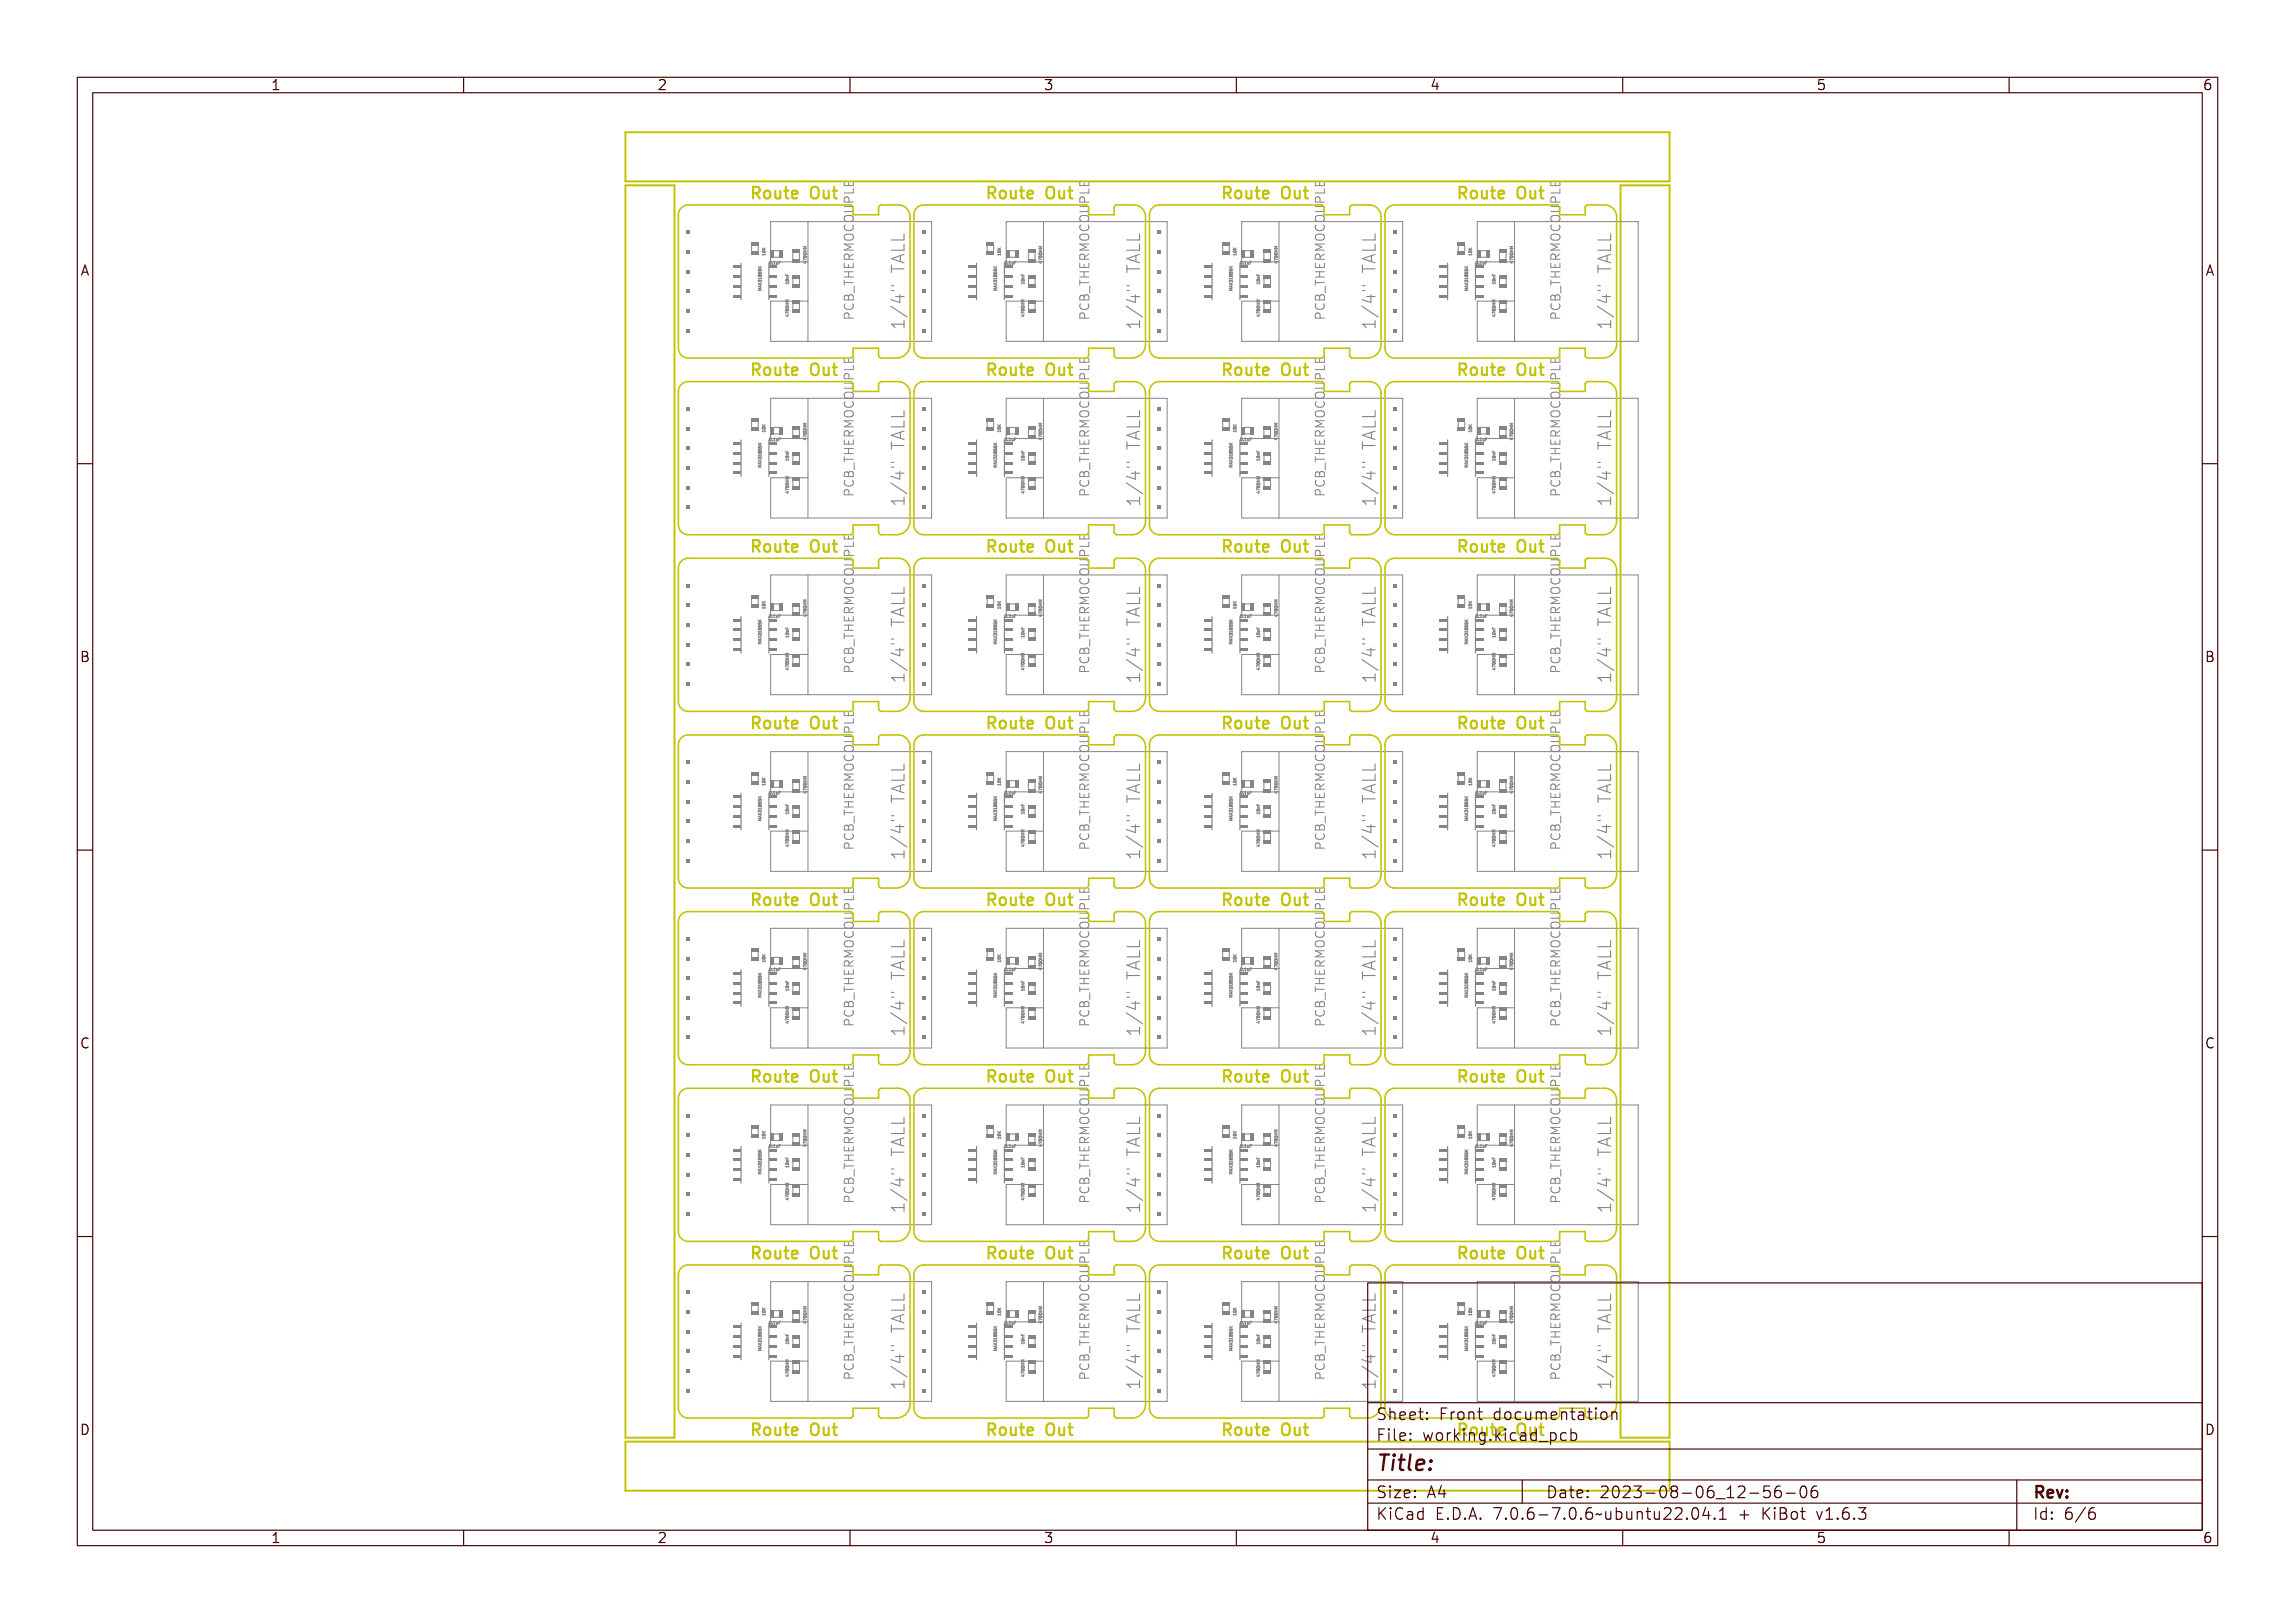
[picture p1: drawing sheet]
<svg xmlns="http://www.w3.org/2000/svg" width="297mm" height="210mm" viewBox="0 0 297 210" stroke-linecap="round" stroke-linejoin="round" font-family="sans-serif">
<defs><g id="words">
<text font-size="2.7" fill="#480000" x="178" y="190.3">Title:</text>
<g font-size="2" fill="#c2c200">
<text x="97.3" y="25.7">Route Out</text>
<text x="127.8" y="25.7">Route Out</text>
<text x="158.3" y="25.7">Route Out</text>
<text x="188.8" y="25.7">Route Out</text>
<text x="97.3" y="48.6">Route Out</text>
<text x="127.8" y="48.6">Route Out</text>
<text x="158.3" y="48.6">Route Out</text>
<text x="188.8" y="48.6">Route Out</text>
<text x="97.3" y="71.5">Route Out</text>
<text x="127.8" y="71.5">Route Out</text>
<text x="158.3" y="71.5">Route Out</text>
<text x="188.8" y="71.5">Route Out</text>
<text x="97.3" y="94.3">Route Out</text>
<text x="127.8" y="94.3">Route Out</text>
<text x="158.3" y="94.3">Route Out</text>
<text x="188.8" y="94.3">Route Out</text>
<text x="97.3" y="117.2">Route Out</text>
<text x="127.8" y="117.2">Route Out</text>
<text x="158.3" y="117.2">Route Out</text>
<text x="188.8" y="117.2">Route Out</text>
<text x="97.3" y="140">Route Out</text>
<text x="127.8" y="140">Route Out</text>
<text x="158.3" y="140">Route Out</text>
<text x="188.8" y="140">Route Out</text>
<text x="97.3" y="162.9">Route Out</text>
<text x="127.8" y="162.9">Route Out</text>
<text x="158.3" y="162.9">Route Out</text>
<text x="188.8" y="162.9">Route Out</text>
<text x="97.3" y="185.8">Route Out</text>
<text x="127.8" y="185.8">Route Out</text>
<text x="158.3" y="185.8">Route Out</text>
</g>
<g font-size="2" fill="#480000">
<text x="178" y="183.7">Sheet: Front documentation</text>
<text x="188.8" y="185.8">Route Out</text>
<text x="178" y="186.5">File: working.kicad_pcb</text>
<text x="178" y="193.9">Size: A4</text>
<text x="178" y="196.6">KiCad E.D.A. 7.0.6-7.0.6~ubuntu22.04.1 + KiBot v1.6.3</text>
<text x="200" y="193.9">Date: 2023-08-06_12-56-06</text>
<text x="263" y="196.6">Id: 6/6</text>
<text x="263" y="193.9">Rev:</text>
</g>
<g font-size="1.7" fill="#480000">
<text x="35" y="11.7">1</text>
<text x="85" y="11.7">2</text>
<text x="135" y="11.7">3</text>
<text x="185" y="11.7">4</text>
<text x="235" y="11.7">5</text>
<text x="285" y="11.7">6</text>
<text x="10.5" y="35.7">A</text>
<text x="285.5" y="35.7">A</text>
<text x="10.5" y="85.6">B</text>
<text x="285.5" y="85.6">B</text>
<text x="10.5" y="135.7">C</text>
<text x="285.5" y="135.7">C</text>
<text x="10.5" y="185.6">D</text>
<text x="285.5" y="185.6">D</text>
<text x="35" y="199.7">1</text>
<text x="85" y="199.7">2</text>
<text x="135" y="199.7">3</text>
<text x="185" y="199.7">4</text>
<text x="235" y="199.7">5</text>
<text x="285" y="199.7">6</text>
</g>
<g font-size=".5" fill="#848484">
<text x="99" y="33.1" transform="rotate(-90 99 33.1)">10K</text>
<text x="99.5" y="34.2">0.1uF</text>
<text x="104.4" y="34.1" transform="rotate(-90 104.4 34.1)">470OHM</text>
<text x="129.5" y="33.1" transform="rotate(-90 129.5 33.1)">10K</text>
<text x="130" y="34.2">0.1uF</text>
<text x="134.8" y="34.1" transform="rotate(-90 134.8 34.1)">470OHM</text>
<text x="160" y="33.1" transform="rotate(-90 160 33.1)">10K</text>
<text x="160.4" y="34.2">0.1uF</text>
<text x="190.5" y="33.1" transform="rotate(-90 190.5 33.1)">10K</text>
<text x="190.9" y="34.2">0.1uF</text>
<text x="195.8" y="34.1" transform="rotate(-90 195.8 34.1)">470OHM</text>
<text x="102.1" y="40.5" transform="rotate(-90 102.1 40.5)">470OHM</text>
<text x="102.1" y="36.6" transform="rotate(-90 102.1 36.6)">10nF</text>
<text x="129" y="37.7" transform="rotate(-90 129 37.7)">MAX31855K</text>
<text x="132.6" y="40.5" transform="rotate(-90 132.6 40.5)">470OHM</text>
<text x="132.6" y="36.6" transform="rotate(-90 132.6 36.6)">10nF</text>
<text x="159.5" y="37.7" transform="rotate(-90 159.5 37.7)">MAX31855K</text>
<text x="163" y="40.5" transform="rotate(-90 163 40.5)">470OHM</text>
<text x="163" y="36.6" transform="rotate(-90 163 36.6)">10nF</text>
<text x="190" y="37.7" transform="rotate(-90 190 37.7)">MAX31855K</text>
<text x="99.5" y="57.1">0.1uF</text>
<text x="102.1" y="59.5" transform="rotate(-90 102.1 59.5)">10nF</text>
<text x="129.5" y="56" transform="rotate(-90 129.5 56)">10K</text>
<text x="130" y="57.1">0.1uF</text>
<text x="134.8" y="57" transform="rotate(-90 134.8 57)">470OHM</text>
<text x="160" y="56" transform="rotate(-90 160 56)">10K</text>
<text x="160.4" y="57.1">0.1uF</text>
<text x="165.3" y="57" transform="rotate(-90 165.3 57)">470OHM</text>
<text x="190.5" y="56" transform="rotate(-90 190.5 56)">10K</text>
<text x="190.9" y="57.1">0.1uF</text>
<text x="98.5" y="60.6" transform="rotate(-90 98.5 60.6)">MAX31855K</text>
<text x="102.1" y="63.4" transform="rotate(-90 102.1 63.4)">470OHM</text>
<text x="132.6" y="63.4" transform="rotate(-90 132.6 63.4)">470OHM</text>
<text x="159.5" y="60.6" transform="rotate(-90 159.5 60.6)">MAX31855K</text>
<text x="163" y="63.4" transform="rotate(-90 163 63.4)">470OHM</text>
<text x="190" y="60.6" transform="rotate(-90 190 60.6)">MAX31855K</text>
<text x="193.5" y="63.4" transform="rotate(-90 193.5 63.4)">470OHM</text>
<text x="98.5" y="83.4" transform="rotate(-90 98.5 83.4)">MAX31855K</text>
<text x="99.5" y="79.9">0.1uF</text>
<text x="129" y="83.4" transform="rotate(-90 129 83.4)">MAX31855K</text>
<text x="130" y="79.9">0.1uF</text>
<text x="134.8" y="79.9" transform="rotate(-90 134.8 79.9)">470OHM</text>
<text x="159.5" y="83.4" transform="rotate(-90 159.5 83.4)">MAX31855K</text>
<text x="160.4" y="79.9">0.1uF</text>
<text x="163" y="82.3" transform="rotate(-90 163 82.3)">10nF</text>
<text x="165.3" y="79.9" transform="rotate(-90 165.3 79.9)">470OHM</text>
<text x="190.9" y="79.9">0.1uF</text>
<text x="193.5" y="82.3" transform="rotate(-90 193.5 82.3)">10nF</text>
<text x="195.8" y="79.9" transform="rotate(-90 195.8 79.9)">470OHM</text>
<text x="102.1" y="86.2" transform="rotate(-90 102.1 86.2)">470OHM</text>
<text x="132.6" y="86.2" transform="rotate(-90 132.6 86.2)">470OHM</text>
<text x="193.5" y="86.2" transform="rotate(-90 193.5 86.2)">470OHM</text>
<text x="129.5" y="101.7" transform="rotate(-90 129.5 101.7)">10K</text>
<text x="160" y="101.7" transform="rotate(-90 160 101.7)">10K</text>
<text x="190.5" y="101.7" transform="rotate(-90 190.5 101.7)">10K</text>
<text x="98.5" y="106.3" transform="rotate(-90 98.5 106.3)">MAX31855K</text>
<text x="99.5" y="102.8">0.1uF</text>
<text x="102.1" y="105.2" transform="rotate(-90 102.1 105.2)">10nF</text>
<text x="129" y="106.3" transform="rotate(-90 129 106.3)">MAX31855K</text>
<text x="130" y="102.8">0.1uF</text>
<text x="132.6" y="105.2" transform="rotate(-90 132.6 105.2)">10nF</text>
<text x="134.8" y="102.7" transform="rotate(-90 134.8 102.7)">470OHM</text>
<text x="159.5" y="106.3" transform="rotate(-90 159.5 106.3)">MAX31855K</text>
<text x="160.4" y="102.8">0.1uF</text>
<text x="165.3" y="102.7" transform="rotate(-90 165.3 102.7)">470OHM</text>
<text x="190.9" y="102.8">0.1uF</text>
<text x="193.5" y="105.2" transform="rotate(-90 193.5 105.2)">10nF</text>
<text x="102.1" y="109.1" transform="rotate(-90 102.1 109.1)">470OHM</text>
<text x="132.6" y="109.1" transform="rotate(-90 132.6 109.1)">470OHM</text>
<text x="193.5" y="109.1" transform="rotate(-90 193.5 109.1)">470OHM</text>
<text x="99.5" y="125.6">0.1uF</text>
<text x="104.4" y="125.6" transform="rotate(-90 104.4 125.6)">470OHM</text>
<text x="129.5" y="124.6" transform="rotate(-90 129.5 124.6)">10K</text>
<text x="130" y="125.6">0.1uF</text>
<text x="134.8" y="125.6" transform="rotate(-90 134.8 125.6)">470OHM</text>
<text x="160" y="124.6" transform="rotate(-90 160 124.6)">10K</text>
<text x="160.4" y="125.6">0.1uF</text>
<text x="165.3" y="125.6" transform="rotate(-90 165.3 125.6)">470OHM</text>
<text x="190.5" y="124.6" transform="rotate(-90 190.5 124.6)">10K</text>
<text x="190.9" y="125.6">0.1uF</text>
<text x="195.8" y="125.6" transform="rotate(-90 195.8 125.6)">470OHM</text>
<text x="102.1" y="132" transform="rotate(-90 102.1 132)">470OHM</text>
<text x="129" y="129.1" transform="rotate(-90 129 129.1)">MAX31855K</text>
<text x="132.6" y="128.1" transform="rotate(-90 132.6 128.1)">10nF</text>
<text x="159.5" y="129.1" transform="rotate(-90 159.5 129.1)">MAX31855K</text>
<text x="163" y="132" transform="rotate(-90 163 132)">470OHM</text>
<text x="163" y="128.1" transform="rotate(-90 163 128.1)">10nF</text>
<text x="193.5" y="132" transform="rotate(-90 193.5 132)">470OHM</text>
<text x="193.5" y="128.1" transform="rotate(-90 193.5 128.1)">10nF</text>
<text x="99.5" y="148.5">0.1uF</text>
<text x="129.5" y="147.4" transform="rotate(-90 129.5 147.4)">10K</text>
<text x="130" y="148.5">0.1uF</text>
<text x="134.8" y="148.4" transform="rotate(-90 134.8 148.4)">470OHM</text>
<text x="160" y="147.4" transform="rotate(-90 160 147.4)">10K</text>
<text x="160.4" y="148.5">0.1uF</text>
<text x="165.3" y="148.4" transform="rotate(-90 165.3 148.4)">470OHM</text>
<text x="190.9" y="148.5">0.1uF</text>
<text x="98.5" y="152" transform="rotate(-90 98.5 152)">MAX31855K</text>
<text x="102.1" y="154.8" transform="rotate(-90 102.1 154.8)">470OHM</text>
<text x="102.1" y="150.9" transform="rotate(-90 102.1 150.9)">10nF</text>
<text x="132.6" y="154.8" transform="rotate(-90 132.6 154.8)">470OHM</text>
<text x="132.6" y="150.9" transform="rotate(-90 132.6 150.9)">10nF</text>
<text x="190" y="152" transform="rotate(-90 190 152)">MAX31855K</text>
<text x="193.5" y="154.8" transform="rotate(-90 193.5 154.8)">470OHM</text>
<text x="193.5" y="150.9" transform="rotate(-90 193.5 150.9)">10nF</text>
<text x="99" y="170.3" transform="rotate(-90 99 170.3)">10K</text>
<text x="99.5" y="171.4">0.1uF</text>
<text x="104.4" y="171.3" transform="rotate(-90 104.4 171.3)">470OHM</text>
<text x="129.5" y="170.3" transform="rotate(-90 129.5 170.3)">10K</text>
<text x="130" y="171.4">0.1uF</text>
<text x="160" y="170.3" transform="rotate(-90 160 170.3)">10K</text>
<text x="160.4" y="171.4">0.1uF</text>
<text x="163" y="173.8" transform="rotate(-90 163 173.8)">10nF</text>
<text x="165.3" y="171.3" transform="rotate(-90 165.3 171.3)">470OHM</text>
<text x="190.5" y="170.3" transform="rotate(-90 190.5 170.3)">10K</text>
<text x="190.9" y="171.4">0.1uF</text>
<text x="193.5" y="173.8" transform="rotate(-90 193.5 173.8)">10nF</text>
<text x="195.8" y="171.3" transform="rotate(-90 195.8 171.3)">470OHM</text>
<text x="98.5" y="174.9" transform="rotate(-90 98.5 174.9)">MAX31855K</text>
<text x="102.1" y="177.7" transform="rotate(-90 102.1 177.7)">470OHM</text>
<text x="129" y="174.9" transform="rotate(-90 129 174.9)">MAX31855K</text>
<text x="132.6" y="177.7" transform="rotate(-90 132.6 177.7)">470OHM</text>
<text x="193.5" y="177.7" transform="rotate(-90 193.5 177.7)">470OHM</text>
</g>
</g></defs>
<g fill="none" stroke="#848484" stroke-width=".13">
<path d="M98.1 34.7h.4M98.1 36.6l.4 .3M98.1 34.9v.1l.2 .1v-.2h.2v.2M98.1 35.2v.2h.2v-.2h.2M98.1 34.5l.2 .2M98.2 35.6v.1M98.2 35.7v.1M98.2 37.4h.3l-.3 .1h.2l-.2 .1 .3 .1h-.3l.1-.2zM98.2 37.2l.3-.1-.1 .1 .1 .2zM98.2 36.8l.1 .1 .2-.1-.1 .1 .1 .2-.2-.1-.1 .1 .1-.2zM98.2 36.3h.3v-.1v.2v-.1h-.3v.1zM98.2 35.7v.1h.1a.12 .12 0 0 1 .1-.2 .12 .12 0 0 1 .1 .1 .12 .12 0 0 1 0 .2l-.1-.2-.1 .1h-.1z"/>
<path d="M98.2 35.4v.1h.1a.12 .12 0 0 1 .1-.2 .12 .12 0 0 1 .1 .1 .12 .12 0 0 1 0 .2l-.1-.2-.1 .1h-.1zM98.2 35l.1 .1 .2-.1-.2 .2 .2 .1h-.3l.1-.1zM98.2 35.6h.1M98.2 36.6h.1a.11 .11 0 0 1 .2 0 .11 .11 0 0 1 0 .2l-.1-.2-.1 .1-.1-.1v.1zM98.2 36h.1a.1 .1 0 0 1 .2 0 .1 .1 0 0 1 0 .1 .1 .1 0 0 1-.2 0 .11 .11 0 0 1-.1 0 .11 .11 0 0 1 0-.1zM98.2 37.2h.2v.1zM98.3 35.6v.1M98.3 35.7l-.1 .1M98.3 35.7h.1M98.3 35.7v.1M98.3 35.6h.1M98.3 35.8h.2"/>
<path d="M98.3 35.6h.2M98.4 37v.2M98.5 36.3h-.2v.1l-.2-.1v.2M98.5 36.3h.1M98.5 35.6h.1M98.5 35.2h.1M98.5 36.3v.2M98.5 35.2v.2M98.5 35.6v.1M98.5 36.5h.1M98.5 35.7v.1M98.5 37.3h-.4l.3 .2-.3 .1h.4"/>
<path d="M98.5 37l-.4 .1 .4 .1M98.5 36.6l-.4 .3M98.5 35.9v.2M98.5 36h-.4l.1 .1M98.5 34.5l-.2 .1M98.7 32.9h.3v.2v-.1h-.3v.1zM98.7 32.2l.1 .2 .2-.2-.2 .2 .2 .1h-.3l.1-.1zM98.7 32.6a.18 .18 0 0 1 .2-.1 .18 .18 0 0 1 .1 .3h-.3zM98.7 32.6l.3 .1h-.2zM99.5 33.9l.1-.1a.17 .17 0 0 1 .1 .2 .17 .17 0 0 1-.2 .2zM99.6 33.9l.1 .1-.1 .2zM99.9 34.1l.1 .1z"/>
<path d="M100.1 33.9l.2-.1v.4h.1h-.3h.1v-.3zM100.4 33.9l.1 .3 .1-.3v.3h-.2zM100.7 33.8h.3l-.2 .1v.1h.1h-.1v.2zM101.7 39.9l.4 .2-.3-.1-.1 .2zM101.7 39h.4l-.2 .1v.1l.2 .1h-.4l.2-.1v-.1zM101.7 38.7h.4l-.3 .1h.1l-.1 .1 .3 .1h-.4l.2-.1zM101.7 36.4h.3l.1-.1v.2h-.1h-.2h-.1zM101.7 35.4l.1 .2h.1v-.2v.2l.2 .1h-.4zM101.7 39.7a.18 .18 0 0 1 .2-.1 .18 .18 0 0 1 .1 .3h-.2zM101.7 36.1a.18 .18 0 0 1 .2-.1 .18 .18 0 0 1 .1 .2h-.2zM101.8 39.4h.3a.16 .16 0 0 1-.2 .2 .16 .16 0 0 1-.1-.2zM101.8 39.4l.2 .1h-.2z"/>
<path d="M101.8 39.7l.2 .1h-.2zM101.8 36.1l.2 .1h-.2zM101.8 36.7h.1M101.8 35.8l.3-.1-.3 .1 .3 .2h-.3zM102.1 36.5v.2M104 33.9h.3l.1 .1h-.1l-.1 .1zM104 33.6l.4 .2-.4-.2v.2zM104 32.7h.4h-.2v.2h.2h-.4h.2v-.2zM104 32.4h.4h-.4l.2 .1-.2 .1h.4h-.4l.2-.1zM104 33.3a.18 .18 0 0 1 .2 0 .18 .18 0 0 1 .1 .2h-.3zM104 33h.4a.16 .16 0 0 1-.2 .2 .16 .16 0 0 1-.2-.2zM104 33.1h.3h-.2z"/>
<path d="M104 33.4h.3h-.2zM104 34h.2v.1zM104.4 31.9h-.4l.2 .1-.2 .2h.4M109.3 23.5v.5h1.1v-.5M109.3 34v.6h1.1v-.6M109.3 36.2v.7M109.3 26.7h.9l.2 .2v.4l-.2 .1h-.9M109.3 36.6h1.1M109.3 35.8h1.1M109.3 35.2h1.1M109.3 38.3l.3-.1 .2 .2a.31 .31 0 0 1 .3-.3 .31 .31 0 0 1 .3 .3v.4h-1.1zM109.3 36.8h.2v.4h1v.1h-1v.4h-.2z"/>
<path d="M109.3 35.9h1.2v.2h-.6v.4h.6v.2h-1.2v-.2h.5v-.4h-.5zM109.3 35h.2v.5h.3v-.5h.1v.5h.4v-.5h.2v.7h-1.2zM109.3 33.1h1.2v.1h-1l.6 .2v.1l-.6 .2h1v.2h-1.2v-.2l.6-.2-.6-.2zM109.3 29.4h.7a.37 .37 0 0 1 .5 .3 .37 .37 0 0 1-.5 .4h-.7v-.2h.8a.21 .21 0 0 0 .3-.2 .21 .21 0 0 0-.3-.2h-.8zM109.3 28h1v-.6h.2v.7h-1.2zM109.3 26.5h.2v.5h.3v-.5h.1v.5h.4v-.5h.2v.7h-1.2zM109.4 29.1a.47 .47 0 0 0 0 .6 .47 .47 0 0 0 .5 .1 .44 .44 0 0 0 .5-.2 .44 .44 0 0 0-.1-.5M109.4 39.3a.47 .47 0 0 0 0 .6 .47 .47 0 0 0 .5 .1 .44 .44 0 0 0 .5-.2 .44 .44 0 0 0-.1-.5M109.4 39.7h.1l-.1 .2a.48 .48 0 0 0 .5 .4 .48 .48 0 0 0 .5-.4l-.1-.2h.1a.58 .58 0 0 1-.4 .8 .58 .58 0 0 1-.7-.6zM109.4 31.2h.1l-.1 .2a.48 .48 0 0 0 .5 .4 .48 .48 0 0 0 .5-.4l-.1-.2h.1a.58 .58 0 0 1-.4 .8 .58 .58 0 0 1-.7-.6zM109.4 38.9l.3-.1 .2 .2a.32 .32 0 0 1 .4-.2 .32 .32 0 0 1 .2 .3v.4h-1.2zM109.4 34.2l.4-.1 .1 .2 .6-.3v.1l-.4 .2-.1 .2v.1h.5v.2h-1.2z"/>
<path d="M109.4 28.5a.39 .39 0 0 1 .5-.1 .39 .39 0 0 1 .1 .5h.5v.2h-1.2zM109.4 27.9a.79 .79 0 0 1 1 .3 .39 .39 0 0 1-.4 .5h-.4a.39 .39 0 0 1-.3-.3 .39 .39 0 0 1 .1-.5zM109.4 30.3a.79 .79 0 0 1 1 .3 .39 .39 0 0 1-.4 .5h-.4a.39 .39 0 0 1-.3-.3 .39 .39 0 0 1 .1-.5zM109.5 32.3a.71 .71 0 0 1 1 .2 .69 .69 0 0 1-1.1 .2v-.3zM109.5 30.4a.71 .71 0 0 1 1 .3 .69 .69 0 0 1-1.1 .1v-.3zM109.5 32.4l.2-.1 .6 .1a.19 .19 0 0 1 .1 .1 .19 .19 0 0 1-.1 .2h-.8zM109.5 30.6l.2-.2 .6 .1a.19 .19 0 0 1 .1 .2 .19 .19 0 0 1-.1 .1h-.8zM109.5 39h.3v.3h-.3zM109.5 34.3h.3l.1 .3h-.4zM109.5 28.6h.3l.1 .3h-.4zM109.8 23.6v.4M109.8 34.2v.4"/>
<path d="M109.8 35.2v.6M109.8 38.4v.4M109.9 26.1l-.1-.5-.2-.1h-.2l-.1 .2v.4h1.1M109.9 33.5l-.1-.5-.2-.1h-.2l-.1 .2v.4h1.1M110 39h.3l.1 .3h-.5zM110.4 24.4v.6h-1.1M110.4 31.6h-1.1l.8 .4-.8 .4h1.1M110.4 32.9l-.5 .4M110.5 37v.9M110.8 37.7l.1 1zM128.6 34.7h.4M128.6 34.5l.2 .2"/>
<path d="M128.6 37.4h.4l-.3 .1h.2l-.2 .1 .3 .1h-.4l.2-.2zM128.6 37.2l.4-.1-.1 .1 .1 .2zM128.6 36.8l.2 .1 .2-.1-.2 .1 .2 .2-.2-.1-.2 .1 .2-.2zM128.6 36.3h.4v-.1v.2v-.1h-.3v.1zM128.6 35.7l.1 .1h.1a.12 .12 0 0 1 0-.2 .12 .12 0 0 1 .2 .1 .12 .12 0 0 1-.1 .2v-.2l-.1 .1h-.2zM128.6 35.4l.1 .1h.1a.12 .12 0 0 1 0-.2 .12 .12 0 0 1 .2 .1 .12 .12 0 0 1-.1 .2v-.2l-.1 .1h-.2zM128.6 35l.2 .1 .2-.1-.2 .2 .2 .1h-.4l.2-.1zM128.7 36.6h.1a.11 .11 0 0 1 .2 0 .11 .11 0 0 1-.1 .2v-.2l-.1 .1-.1-.1-.1 .1zM128.7 36h.1a.1 .1 0 0 1 .2 0 .1 .1 0 0 1 0 .1 .1 .1 0 0 1-.2 0 .11 .11 0 0 1-.2 0 .11 .11 0 0 1 .1-.1zM128.7 37.2h.2v.1zM129 34.5l-.2 .1M129.1 32.9h.4v.2v-.1h-.3v.1z"/>
<path d="M129.1 32.2l.2 .2 .2-.2-.2 .2 .2 .1h-.4l.2-.1zM129.1 32.6a.18 .18 0 0 1 .3-.1 .18 .18 0 0 1 .1 .3h-.3zM129.2 32.6l.3 .1h-.2zM130 33.9l.1-.1a.17 .17 0 0 1 .1 .2 .17 .17 0 0 1-.2 .2zM130.1 33.9l.1 .1-.1 .2zM130.4 34.1v.1zM130.6 33.9l.2-.1v.4h-.2h.1v-.3zM130.9 33.9l.1 .3 .1-.3v.3h-.2zM131.2 33.8h.2l-.1 .1v.1h.1h-.1v.2zM132.2 39.9l.4 .2-.4-.1v.2zM132.2 39h.4l-.2 .1v.1l.2 .1h-.4l.1-.1v-.1zM132.2 38.7h.4l-.4 .1h.2l-.2 .1 .4 .1h-.4l.2-.1z"/>
<path d="M132.2 36.4h.3l.1-.1v.2h-.1h-.3zM132.2 35.4v.2h.1l.1-.2v.2l.2 .1h-.4zM132.2 39.7a.18 .18 0 0 1 .2-.1 .18 .18 0 0 1 .1 .3h-.3zM132.2 36.1a.18 .18 0 0 1 .2-.1 .18 .18 0 0 1 .1 .2h-.3zM132.2 39.4h.4a.16 .16 0 0 1-.2 .2 .16 .16 0 0 1-.2-.2zM132.2 39.4l.3 .1h-.2zM132.2 39.7l.3 .1h-.2zM132.2 36.1l.3 .1h-.2zM132.3 36.7h.1M132.3 35.8l.3-.1-.3 .1 .3 .2h-.3zM132.5 36.5v.2M134.5 33.9h.3v.1l-.1 .1z"/>
<path d="M134.5 33.6l.3 .2-.3-.2v.2zM134.5 32.7h.3h-.1v.2h.1h-.3h.1v-.2zM134.5 32.4h.3h-.3l.2 .1-.2 .1h.3h-.3l.2-.1zM134.5 33.3a.18 .18 0 0 1 .2 0 .18 .18 0 0 1 .1 .2h-.3zM134.5 33h.3a.16 .16 0 0 1-.1 .2 .16 .16 0 0 1-.2-.2zM134.5 33.1h.3h-.2zM134.5 33.4h.3h-.2zM134.5 34h.2v.1zM134.8 31.9h-.3l.2 .1-.2 .2h.3M139.7 36.6h1.2M139.7 35.8h1.2M139.7 35.2h1.2"/>
<path d="M139.7 34v.6h1.2v-.6M139.7 26.7h1l.2 .2v.3l-.2 .2h-1M139.7 23.5v.5h1.2v-.5M139.7 36.2v.7M139.8 36.8h.1v.4h1.1v.1h-1.1v.4h-.1zM139.8 35.9h1.2v.2h-.6v.4h.6v.2h-1.2v-.2h.5v-.4h-.5zM139.8 35h.1v.5h.4v-.5h.1v.5h.4v-.5h.2v.7h-1.2zM139.8 33.1h1.2v.1h-1.1l.7 .2v.1l-.7 .2h1.1v.2h-1.2v-.2l.6-.2-.6-.2zM139.8 29.4h.7a.37 .37 0 0 1 .5 .3 .37 .37 0 0 1-.5 .4h-.7v-.2h.8a.21 .21 0 0 0 .3-.2 .21 .21 0 0 0-.3-.2h-.8zM139.8 28h1v-.6h.2v.7h-1.2zM139.8 26.5h.1v.5h.4v-.5h.1v.5h.4v-.5h.2v.7h-1.2zM139.8 38.2h.3l.2 .2a.31 .31 0 0 1 .3-.3 .31 .31 0 0 1 .3 .3v.4h-1.2v-.4z"/>
<path d="M139.8 39.3a.47 .47 0 0 0 0 .6 .47 .47 0 0 0 .6 .1 .44 .44 0 0 0 .5-.2 .44 .44 0 0 0-.1-.5M139.8 29.1a.47 .47 0 0 0 0 .6 .47 .47 0 0 0 .6 .1 .44 .44 0 0 0 .5-.2 .44 .44 0 0 0-.1-.5M139.9 39.7h.1l-.1 .2a.48 .48 0 0 0 .5 .4 .48 .48 0 0 0 .5-.4l-.1-.2h.1a.58 .58 0 0 1-.4 .8 .58 .58 0 0 1-.7-.6zM139.9 31.2h.1l-.1 .2a.48 .48 0 0 0 .5 .4 .48 .48 0 0 0 .5-.4l-.1-.2h.1a.58 .58 0 0 1-.4 .8 .58 .58 0 0 1-.7-.6zM139.9 38.9l.3-.1 .1 .2a.32 .32 0 0 1 .4-.2 .32 .32 0 0 1 .3 .3v.4h-1.2zM139.9 34.2l.4-.1 .1 .2 .6-.3v.1l-.4 .2-.1 .2v.1h.5v.2h-1.2zM139.9 28.5a.39 .39 0 0 1 .5-.1 .39 .39 0 0 1 .1 .5h.5v.2h-1.2zM139.9 30.3a.79 .79 0 0 1 1 .3 .4 .4 0 0 1-.4 .5h-.4a.39 .39 0 0 1-.4-.3 .39 .39 0 0 1 .2-.5zM139.9 27.9a.79 .79 0 0 1 1 .3 .4 .4 0 0 1-.4 .5h-.4a.4 .4 0 0 1-.4-.3 .4 .4 0 0 1 .2-.5zM139.9 32.3a.71 .71 0 0 1 1.1 .2 .69 .69 0 0 1-1.2 .2v-.3zM139.9 30.4a.71 .71 0 0 1 1.1 .3 .69 .69 0 0 1-1.2 .1v-.3zM139.9 32.4l.3-.1 .6 .1a.19 .19 0 0 1 .1 .1 .19 .19 0 0 1-.1 .2h-.8z"/>
<path d="M139.9 30.6l.3-.2 .6 .1a.19 .19 0 0 1 .1 .2 .19 .19 0 0 1-.1 .1h-.8zM140 39h.2l.1 .3h-.4zM140 34.3h.3v.3h-.4zM140 28.6h.3l.1 .3h-.5zM140.3 23.6v.4M140.3 34.2v.4M140.3 35.2v.6M140.3 38.4v.4M140.4 33.5l-.1-.5-.2-.1h-.3l-.1 .2v.4h1.2M140.4 26.1l-.1-.5-.2-.1h-.3l-.1 .2v.4h1.2M140.5 39h.3v.3h-.4zM140.9 31.6h-1.2l.9 .4-.9 .4h1.2"/>
<path d="M140.9 24.4v.6h-1.2M140.9 32.9l-.5 .4M141 37v.9M141.3 37.7v1zM159.1 34.7h.4M159.1 34.5l.2 .2M159.1 37.4h.4l-.3 .1h.2l-.2 .1 .3 .1h-.4l.2-.2zM159.1 37.2l.4-.1-.1 .1 .1 .2zM159.1 36.8l.2 .1 .2-.1-.2 .1 .2 .2-.2-.1-.2 .1 .2-.2zM159.1 36.3h.3l.1-.1v.2l-.1-.1h-.2l-.1 .1zM159.1 35.7l.1 .1h.1a.12 .12 0 0 1 0-.2 .12 .12 0 0 1 .2 .1 .12 .12 0 0 1-.1 .2v-.2l-.1 .1h-.2zM159.1 35.4l.1 .1h.1a.12 .12 0 0 1 0-.2 .12 .12 0 0 1 .2 .1 .12 .12 0 0 1-.1 .2v-.2l-.1 .1h-.2z"/>
<path d="M159.1 35l.2 .1 .2-.1-.2 .2 .2 .1h-.4l.2-.1zM159.1 36.6h.2a.11 .11 0 0 1 .2 0 .11 .11 0 0 1-.1 .2v-.2l-.1 .1-.1-.1-.1 .1zM159.1 36h.2a.1 .1 0 0 1 .2 0 .1 .1 0 0 1 0 .1 .1 .1 0 0 1-.2 0 .11 .11 0 0 1-.2 0 .11 .11 0 0 1 0-.1zM159.2 37.2h.2v.1zM159.5 34.5l-.2 .1M159.6 32.9h.3h.1v.2l-.1-.1h-.2l-.1 .1zM159.6 32.2l.2 .2 .2-.2-.2 .2 .2 .1h-.4l.2-.1zM159.6 32.6a.18 .18 0 0 1 .3-.1 .18 .18 0 0 1 .1 .3h-.3zM159.7 32.6l.3 .1h-.3zM160.5 33.9v-.1a.17 .17 0 0 1 .2 .2 .17 .17 0 0 1-.2 .2zM160.6 33.9l.1 .1-.1 .2zM160.9 34.1v.1z"/>
<path d="M161.1 33.9l.1-.1v.4h.1h-.2l.1-.3zM161.4 33.9l.1 .3 .1-.3v.3h-.2zM161.7 33.8h.2l-.2 .1v.1h.2h-.2v.2zM162.7 39.9l.3 .2-.3-.1v.2zM162.7 39h.3l-.1 .1v.1l.1 .1h-.3l.1-.1v-.1zM162.7 38.7h.3l-.3 .1h.2l-.2 .1 .3 .1h-.3l.2-.1zM162.7 36.4h.3v-.1v.2h-.3zM162.7 35.4v.2h.1l.1-.2v.2l.1 .1h-.3zM162.7 39.7a.18 .18 0 0 1 .2-.1 .18 .18 0 0 1 .1 .3h-.3zM162.7 36.1a.18 .18 0 0 1 .2-.1 .18 .18 0 0 1 .1 .2h-.3zM162.7 39.4h.3a.16 .16 0 0 1-.1 .2 .16 .16 0 0 1-.2-.2zM162.7 39.4l.3 .1h-.2z"/>
<path d="M162.7 39.7l.3 .1h-.2zM162.7 36.1l.3 .1h-.2zM162.7 36.7h.1M162.8 35.8l.2-.1-.2 .1 .2 .2h-.2zM163 36.5v.2M164.9 32.3h.4M164.9 32.6h.4M165 32.8l.3-.1v.2l-.3 .1zM165 33.9h.2l.1 .1h-.1v.1zM165 33.6l.3 .2-.3-.2v.2zM165 32.7h.3h-.2v.2h.2h-.3h.1v-.2zM165 32.4h.3h-.3l.2 .1-.2 .1h.3h-.3l.1-.1z"/>
<path d="M165 33.3a.18 .18 0 0 1 .2 0 .18 .18 0 0 1 .1 .2h-.3zM165 33.2a.18 .18 0 0 1 .2-.1 .18 .18 0 0 1 .1 .2 .18 .18 0 0 1-.2 .1 .18 .18 0 0 1-.1-.2zM165 33h.3a.16 .16 0 0 1-.2 .2 .16 .16 0 0 1-.1-.2zM165 33.1h.3h-.2zM165 33.4h.3h-.2zM165 34h.2v.1zM165.1 33.9h.2M165.1 32.3v.3M165.2 33.8v.2h-.3M165.3 31.9h-.4l.3 .1-.3 .2h.4M165.3 33.6l-.4-.1v.2M170.2 23.5v.5h1.2v-.5"/>
<path d="M170.2 34v.6h1.2v-.6M170.2 36.2v.7M170.2 26.7h1l.2 .2-.1 .4-.1 .1h-1M170.2 36.6h1.2M170.2 35.8h1.2M170.2 35.2h1.2M170.3 36.8h.1v.4h1v.1h-1v.4h-.1zM170.3 35.9h1.1v.2h-.5v.4h.5v.2h-1.1v-.2h.5v-.4h-.5zM170.3 35h.1v.5h.4v-.5h.1v.5h.4v-.5h.1v.7h-1.1zM170.3 33.1h1.1v.1h-1l.6 .2v.1l-.6 .2h1v.2h-1.1v-.2l.6-.2-.6-.2zM170.3 29.4h.7a.37 .37 0 0 1 .5 .3 .37 .37 0 0 1-.5 .4h-.7v-.2h.8a.21 .21 0 0 0 .2-.2 .21 .21 0 0 0-.2-.2h-.8zM170.3 28h1v-.6h.1v.7h-1.1z"/>
<path d="M170.3 26.5h.1v.5h.4v-.5h.1v.5h.4v-.5h.1v.7h-1.1zM170.3 29.1a.47 .47 0 0 0 0 .6 .47 .47 0 0 0 .6 .1 .44 .44 0 0 0 .4-.2 .44 .44 0 0 0 0-.5M170.3 38.2h.3l.2 .2a.31 .31 0 0 1 .3-.3 .31 .31 0 0 1 .3 .3v.4h-1.2v-.4zM170.3 39.3a.47 .47 0 0 0 0 .6 .47 .47 0 0 0 .6 .1 .44 .44 0 0 0 .4-.2 .44 .44 0 0 0 0-.5M170.3 39.7h.2l-.1 .2a.48 .48 0 0 0 .5 .4 .48 .48 0 0 0 .4-.4l-.1-.2h.2a.58 .58 0 0 1-.4 .8 .58 .58 0 0 1-.7-.6zM170.3 31.2h.2l-.1 .2a.48 .48 0 0 0 .5 .4 .48 .48 0 0 0 .4-.4l-.1-.2h.2a.58 .58 0 0 1-.4 .8 .58 .58 0 0 1-.7-.6zM170.4 38.9l.3-.1 .1 .2a.32 .32 0 0 1 .4-.2 .32 .32 0 0 1 .2 .3v.4h-1.1zM170.4 34.2l.3-.1 .2 .2 .5-.3v.1l-.3 .2-.1 .2v.1h.4v.2h-1.1zM170.4 28.5a.39 .39 0 0 1 .5-.1 .39 .39 0 0 1 .1 .5h.4v.2h-1.1zM170.4 27.9a.79 .79 0 0 1 1 .3 .39 .39 0 0 1-.4 .5h-.4a.4 .4 0 0 1-.4-.3 .4 .4 0 0 1 .2-.5zM170.4 30.3a.79 .79 0 0 1 1 .3 .39 .39 0 0 1-.4 .5h-.4a.39 .39 0 0 1-.4-.3 .39 .39 0 0 1 .2-.5zM170.4 32.3a.71 .71 0 0 1 1.1 .2 .69 .69 0 0 1-1.2 .2v-.3z"/>
<path d="M170.4 30.4a.71 .71 0 0 1 1.1 .3 .69 .69 0 0 1-1.2 .1v-.3zM170.4 32.4l.3-.1 .5 .1a.19 .19 0 0 1 .1 .1 .19 .19 0 0 1-.1 .2h-.7zM170.4 30.6l.3-.2 .5 .1a.19 .19 0 0 1 .1 .2 .19 .19 0 0 1-.1 .1h-.7zM170.5 39h.2l.1 .3h-.4zM170.5 34.3h.3v.3h-.4zM170.5 28.6h.3l.1 .3h-.5zM170.8 23.6v.4M170.8 34.2v.4M170.8 35.2v.6M170.8 38.4v.4M170.8 26.1v-.5l-.2-.1h-.3l-.1 .2v.4h1.2M170.8 33.5v-.5l-.2-.1h-.3l-.1 .2v.4h1.2"/>
<path d="M171 39h.3v.3h-.4zM171.4 24.4v.6h-1.2M171.4 32.9l-.6 .4M171.4 31.6h-1.2l.9 .4-.9 .4h1.2M171.5 37v.9M171.8 37.7v1zM189.6 34.7h.3M189.6 34.5l.2 .2M189.6 37.4h.4l-.4 .1h.2l-.2 .1 .4 .1h-.4l.2-.2zM189.6 37.2l.4-.1-.1 .1 .1 .2zM189.6 36.8l.2 .1 .2-.1-.2 .1 .2 .2-.2-.1-.2 .1 .1-.2zM189.6 36.3h.3l.1-.1v.2l-.1-.1h-.3v.1z"/>
<path d="M189.6 35.7v.1h.1a.12 .12 0 0 1 .1-.2 .12 .12 0 0 1 .2 .1 .12 .12 0 0 1-.1 .2l-.1-.2v.1h-.2zM189.6 35.4v.1h.1a.12 .12 0 0 1 .1-.2 .12 .12 0 0 1 .2 .1 .12 .12 0 0 1-.1 .2l-.1-.2v.1h-.2zM189.6 35l.1 .1 .3-.1-.2 .2 .2 .1h-.4l.2-.1zM189.6 36.6h.2a.11 .11 0 0 1 .2 0 .11 .11 0 0 1-.1 .2v-.2l-.1 .1-.1-.1-.1 .1zM189.6 36h.2a.1 .1 0 0 1 .1 0 .1 .1 0 0 1 0 .1 .1 .1 0 0 1-.1 0h-.1a.11 .11 0 0 1-.1 0 .11 .11 0 0 1 0-.1zM189.6 37.2h.2v.1zM189.9 34.5l-.2 .1M190.1 32.9h.3h.1v.2l-.1-.1h-.2l-.1 .1zM190.1 32.2l.2 .2 .2-.2-.2 .2 .2 .1h-.4l.2-.1zM190.1 32.6a.18 .18 0 0 1 .2-.1 .18 .18 0 0 1 .1 .3h-.3zM190.2 32.6l.2 .1h-.2zM191 33.9v-.1a.17 .17 0 0 1 .2 .2 .17 .17 0 0 1-.2 .2z"/>
<path d="M191 33.9l.1 .1v.2zM191.3 34.1l.1 .1zM191.6 33.9l.1-.1v.4h.1h-.2h.1v-.3zM191.9 33.9l.1 .3 .1-.3v.3h-.2zM192.2 33.8h.2l-.2 .1v.1h.2h-.2v.2zM193.1 35.5v.2h.4M193.1 39.5h.4M193.1 39.2h.4M193.1 36.2v.1M193.1 36.3h.1M193.2 39.9l.3 .2-.3-.1v.2zM193.2 39h.3l-.2 .1v.1l.2 .1h-.3l.1-.1v-.1z"/>
<path d="M193.2 38.7h.3l-.3 .1h.2l-.2 .1 .3 .1h-.3l.1-.1zM193.2 36.4h.3v-.1v.2h-.3zM193.2 35.4v.2h.1v-.2v.2l.2 .1h-.3zM193.2 39.7a.18 .18 0 0 1 .2-.1 .18 .18 0 0 1 .1 .3h-.3zM193.2 36.1a.18 .18 0 0 1 .2-.1 .18 .18 0 0 1 .1 .2h-.3zM193.2 36.2h-.1M193.2 36.2h.3M193.2 36.3h.3M193.2 39.6h.3v.2l-.3 .1zM193.2 39.4h.3a.16 .16 0 0 1-.2 .2 .16 .16 0 0 1-.1-.2zM193.2 39.4l.3 .1h-.2zM193.2 39.7l.3 .1h-.2z"/>
<path d="M193.2 36.1l.3 .1h-.2zM193.3 36h.2M193.3 35.8l.2-.1-.2 .1 .2 .2h-.3zM193.3 35.5v.2M193.3 39.2v.3M193.5 36.2h.1M193.5 36.2v.1M193.5 36.3h.1M193.5 36.5v.2M193.5 38.8h-.4l.3 .1-.3 .2h.4M193.5 35.8l-.2 .1v.1M193.5 36.6h-.4l.1 .1"/>
<path d="M195.4 33.9h.3l.1 .1h-.1v.1zM195.4 33.6l.4 .2-.3-.2-.1 .2zM195.4 32.7h.4h-.2v.2h.2h-.4h.2v-.2zM195.4 32.4h.4h-.3l.2 .1-.2 .1h.3h-.4l.2-.1zM195.4 33.3a.18 .18 0 0 1 .3 0 .18 .18 0 0 1 .1 .2h-.3zM195.5 33h.3a.16 .16 0 0 1-.2 .2 .16 .16 0 0 1-.1-.2zM195.5 33.1h.3h-.2zM195.5 33.4h.3h-.2zM195.5 34h.2v.1zM195.8 31.9h-.4l.3 .1-.3 .2h.4M200.7 23.5v.5h1.2v-.5M200.7 34v.6h1.2v-.6"/>
<path d="M200.7 36.2v.7M200.7 26.7h.9l.3 .2v.3l-.3 .2h-.9M200.7 36.6h1.2M200.7 35.8h1.2M200.7 35.2h1.2M200.8 36.8h.1v.4h1v.1h-1v.4h-.1zM200.8 35.9h1.1v.2h-.5v.4h.5v.2h-1.1v-.2h.4v-.4h-.4zM200.8 35h.1v.5h.3v-.5h.2v.5h.4v-.5h.1v.7h-1.1zM200.8 33.1h1.1v.1h-1l.6 .2v.1l-.6 .2h1v.2h-1.1v-.2l.6-.2-.6-.2zM200.8 29.4h.7a.37 .37 0 0 1 .4 .3 .37 .37 0 0 1-.4 .4h-.7v-.2h.8a.21 .21 0 0 0 .2-.2 .21 .21 0 0 0-.2-.2h-.8zM200.8 28h1v-.6h.1v.7h-1.1zM200.8 26.5h.1v.5h.3v-.5h.2v.5h.4v-.5h.1v.7h-1.1z"/>
<path d="M200.8 29.1a.47 .47 0 0 0 0 .6 .47 .47 0 0 0 .6 .1 .44 .44 0 0 0 .4-.2 .44 .44 0 0 0 0-.5M200.8 38.2h.2l.3 .2a.31 .31 0 0 1 .2-.3 .31 .31 0 0 1 .4 .3v.4h-1.2v-.4zM200.8 39.3a.47 .47 0 0 0 0 .6 .47 .47 0 0 0 .6 .1 .44 .44 0 0 0 .4-.2 .44 .44 0 0 0 0-.5M200.8 39.7h.2l-.1 .2a.48 .48 0 0 0 .4 .4 .48 .48 0 0 0 .5-.4l-.1-.2h.2a.58 .58 0 0 1-.5 .8 .58 .58 0 0 1-.6-.6zM200.8 31.2h.2l-.1 .2a.48 .48 0 0 0 .4 .4 .48 .48 0 0 0 .5-.4l-.1-.2h.2a.58 .58 0 0 1-.5 .8 .58 .58 0 0 1-.6-.6zM200.9 38.9l.3-.1 .1 .2a.32 .32 0 0 1 .4-.2 .32 .32 0 0 1 .2 .3v.4h-1.1zM200.9 34.2l.3-.1 .2 .2 .5-.3v.1l-.4 .2-.1 .2v.1h.5v.2h-1.1zM200.9 28.5a.39 .39 0 0 1 .5-.1 .39 .39 0 0 1 .1 .5h.4v.2h-1.1zM200.9 27.9a.79 .79 0 0 1 1 .3 .4 .4 0 0 1-.4 .5h-.4a.39 .39 0 0 1-.4-.3 .39 .39 0 0 1 .2-.5zM200.9 30.3a.79 .79 0 0 1 1 .3 .4 .4 0 0 1-.4 .5h-.4a.39 .39 0 0 1-.4-.3 .39 .39 0 0 1 .2-.5zM200.9 32.3a.71 .71 0 0 1 1 .2 .69 .69 0 0 1-1.1 .2v-.3zM200.9 30.4a.71 .71 0 0 1 1 .3 .69 .69 0 0 1-1.1 .1v-.3z"/>
<path d="M200.9 32.4l.2-.1 .6 .1a.19 .19 0 0 1 .1 .1 .19 .19 0 0 1-.1 .2h-.7zM200.9 30.6l.2-.2 .6 .1a.19 .19 0 0 1 .1 .2 .19 .19 0 0 1-.1 .1h-.7zM200.9 39h.3v.3h-.3zM201 34.3h.3v.3h-.4zM201 28.6h.3v.3h-.4zM201.3 23.6v.4M201.3 34.2v.4M201.3 35.2v.6M201.3 38.4v.4M201.3 26.1v-.5l-.2-.1h-.3l-.1 .2v.4h1.2M201.3 33.5v-.5l-.2-.1h-.3l-.1 .2v.4h1.2M201.4 39h.4v.3h-.4z"/>
<path d="M201.9 24.4v.6h-1.2M201.9 31.6h-1.2l.8 .4-.8 .4h1.2M201.9 32.9l-.6 .4M202 37v.9M202.2 37.7l.1 1zM98.1 57.5h.4M98.1 57.3l.2 .2M98.2 59.7l.1 .1 .2-.1-.1 .1 .1 .1-.2-.1-.1 .1 .1-.1zM98.2 59.2h.3v-.1v.2v-.1h-.3v.1zM98.2 58.5v.2h.1a.12 .12 0 0 1 .1-.2 .12 .12 0 0 1 .1 .1 .12 .12 0 0 1 0 .1l-.1-.2-.1 .2h-.1zM98.2 58.2v.2h.1a.12 .12 0 0 1 .1-.2 .12 .12 0 0 1 .1 .1 .12 .12 0 0 1 0 .1l-.1-.2-.1 .2h-.1zM98.2 57.8l.1 .2 .2-.2-.2 .2 .2 .1h-.3h.1z"/>
<path d="M98.2 59.4l.1 .1a.11 .11 0 0 1 .2-.1 .11 .11 0 0 1 0 .2l-.1-.2-.1 .2-.1-.2v.2zM98.2 58.8l.1 .1a.11 .11 0 0 1 .2-.1 .1 .1 0 0 1 0 .2 .11 .11 0 0 1-.2-.1v.1a.11 .11 0 0 1-.1 0 .11 .11 0 0 1 0-.2zM98.5 57.3l-.2 .2M98.6 55.2h.4M98.6 54.9l.3 .3M98.7 55.4a.18 .18 0 0 1 .2-.1 .18 .18 0 0 1 .1 .2 .18 .18 0 0 1-.2 .1 .18 .18 0 0 1-.1-.2zM98.7 55.8h.3v-.1v.2v-.1h-.3v.1zM98.7 55.1l.1 .1 .2-.1-.2 .2h.2h-.3h.1zM98.7 55.5a.18 .18 0 0 1 .2-.1 .18 .18 0 0 1 .1 .2h-.3zM98.7 55.5h.3l-.2 .1zM99 55.7v.2M99 55.8h-.4l.1 .1"/>
<path d="M99 54.9l-.2 .2M99.5 56.7h.1a.17 .17 0 0 1 .1 .2 .17 .17 0 0 1-.2 .1zM99.6 56.7l.1 .1-.1 .2zM99.9 57l.1 .1zM100.1 56.7h.2v.3l.1 .1h-.3l.1-.1v-.3zM100.4 56.8l.1 .2 .1-.2v.3l-.2-.1zM100.7 56.7h.3h-.2v.1h.1l-.1 .1v.2zM101.7 59.3h.3l.1-.1v.2l-.1-.1h-.2l-.1 .1zM101.7 58.3l.1 .2h.1v-.2v.2h.2h-.4zM101.7 40.3l.3-.1 .1 .1h-.1l-.1 .2zM101.7 59a.18 .18 0 0 1 .2-.1 .18 .18 0 0 1 .1 .2h-.2zM101.8 59h.2l-.2 .1z"/>
<path d="M101.8 40.3h.2v.1zM101.8 59.6h.1M101.8 40.8h.3M101.8 58.6h.3l-.3 .1 .3 .1h-.3zM101.9 40.7v.3l-.2-.1M102.1 59.4v.2M104 55.4h.4M104 55.2h.4M104 55.6h.3l.1 .1-.4 .1zM104 56a.18 .18 0 0 1 .2 0 .18 .18 0 0 1 .1 .1v.1a.18 .18 0 0 1-.2 0 .18 .18 0 0 1-.1-.2zM104 56.8l.3-.1 .1 .1h-.1l-.1 .2zM104 56.4l.4 .2-.4-.1v.2z"/>
<path d="M104 55.5h.4l-.2 .1v.1l.2 .1h-.4l.2-.1v-.1zM104 55.2h.4l-.4 .1h.2l-.2 .1 .4 .1h-.4l.2-.2zM104 56.2a.18 .18 0 0 1 .2-.1 .18 .18 0 0 1 .1 .2h-.3zM104 55.9h.4a.16 .16 0 0 1-.2 .2 .16 .16 0 0 1-.2-.2zM104 55.9h.3l-.2 .1zM104 56.2h.3l-.2 .1zM104 56.8h.2v.1zM104.1 56.7h.3M104.2 55.2v.2M104.2 56.7v.2l-.2-.1M104.4 54.8h-.4l.2 .1-.2 .1h.4M104.4 56.5l-.4-.2v.3"/>
<path d="M109.3 46.3v.6h1.1v-.6M109.3 56.9v.6h1.1v-.6M109.3 59.1v.7M109.3 49.6h.9l.2 .2v.3l-.2 .1h-.9M109.3 59.4h1.1M109.3 58.7h1.1M109.3 58h1.1M109.3 50.9a.75 .75 0 0 1 1.1 .1 .39 .39 0 0 1-.4 .5h-.4a.39 .39 0 0 1-.3-.2 .39 .39 0 0 1 0-.4zM109.3 53.3a.75 .75 0 0 1 1.1 .1 .39 .39 0 0 1-.4 .5h-.4a.39 .39 0 0 1-.3-.2 .39 .39 0 0 1 0-.4zM109.3 59.7h.2v.3h1v.2h-1v.4h-.2zM109.3 58.8h1.2v.2h-.6v.4h.6v.1h-1.2v-.1h.5v-.4h-.5zM109.3 57.9h.2v.5h.3v-.5h.1v.5h.4v-.5h.2v.7h-1.2z"/>
<path d="M109.3 55.9h1.2v.2h-1l.6 .2v.1l-.6 .2h1v.2h-1.2v-.3l.6-.2-.6-.2zM109.3 52.2h.7a.37 .37 0 0 1 .5 .4 .37 .37 0 0 1-.5 .3h-.7v-.1h.8a.21 .21 0 0 0 .3-.2 .21 .21 0 0 0-.3-.2h-.8zM109.3 50.8h1v-.5h.2v.7h-1.2zM109.3 49.4h.2v.5h.3v-.5h.1v.5h.4v-.5h.2v.7h-1.2zM109.4 52a.47 .47 0 0 0 0 .6 .47 .47 0 0 0 .5 .1 .44 .44 0 0 0 .5-.2 .44 .44 0 0 0-.1-.5M109.4 54.1h.1l-.1 .2a.48 .48 0 0 0 .5 .4 .48 .48 0 0 0 .5-.4l-.1-.2h.1a.58 .58 0 0 1-.4 .8 .58 .58 0 0 1-.7-.6zM109.4 57h.4l.1 .2 .6-.4v.2l-.4 .2-.1 .1v.2h.5v.2h-1.2zM109.4 51.3a.39 .39 0 0 1 .5 0 .39 .39 0 0 1 .1 .5h.5v.2h-1.2zM109.4 40.7a.39 .39 0 0 1 .5 0 .39 .39 0 0 1 .1 .5h.5v.2h-1.2zM109.5 55.1a.71 .71 0 0 1 1 .3 .69 .69 0 0 1-1.1 .2v-.4zM109.5 53.2a.71 .71 0 0 1 1 .3 .69 .69 0 0 1-1.1 .2v-.4zM109.5 55.3l.2-.1h.6a.19 .19 0 0 1 .1 .2 .19 .19 0 0 1-.1 .2h-.8z"/>
<path d="M109.5 53.4l.2-.1h.6a.19 .19 0 0 1 .1 .2 .19 .19 0 0 1-.1 .2h-.8zM109.5 57.2h.3l.1 .3h-.4zM109.5 51.5h.3l.1 .3h-.4zM109.5 40.9h.3l.1 .3h-.4zM109.8 46.5v.4M109.8 57.1v.4M109.8 58v.7M109.9 41.2l-.1-.6-.2-.1h-.2l-.1 .2v.5h1.1M109.9 49l-.1-.6-.2-.1-.2 .1-.1 .2v.4h1.1M109.9 56.4l-.1-.6-.2-.1-.2 .1-.1 .2v.4h1.1M110.4 47.3v.5h-1.1M110.4 54.4h-1.1l.8 .4-.8 .4h1.1"/>
<path d="M110.4 55.7l-.5 .4M110.5 59.9v.9M128.6 57.5h.4M128.6 59.5l.4 .2M128.6 57.7v.2h.2v-.2h.2v.2M128.6 58.1v.2h.2v-.2h.2v.2M128.6 59.4v-.3l.2 .2v-.1h.2v.2M128.6 57.3l.2 .2M128.6 59.7l.2 .1 .2-.1-.2 .1 .2 .1-.2-.1-.2 .1 .2-.1zM128.6 59.2h.4v-.1v.2v-.1h-.3v.1zM128.6 58.5l.1 .2h.1a.12 .12 0 0 1 0-.2 .12 .12 0 0 1 .2 .1 .12 .12 0 0 1-.1 .1v-.2l-.1 .2h-.2zM128.6 58.2l.1 .2h.1a.12 .12 0 0 1 0-.2 .12 .12 0 0 1 .2 .1 .12 .12 0 0 1-.1 .1v-.2l-.1 .2h-.2z"/>
<path d="M128.6 57.8l.2 .2 .2-.2-.2 .2 .2 .1h-.4h.2zM128.7 59.4l.1 .1a.11 .11 0 0 1 .2-.1 .11 .11 0 0 1-.1 .2v-.2l-.1 .2-.1-.2-.1 .2zM128.7 58.8l.1 .1a.11 .11 0 0 1 .2-.1 .1 .1 0 0 1 0 .2 .11 .11 0 0 1-.2-.1v.1a.11 .11 0 0 1-.2 0 .11 .11 0 0 1 .1-.2zM128.8 58.5l-.1-.1-.1 .1 .1 .1h.1M128.8 58.5v.1M128.8 58.5v-.1l.2 .1-.1 .1h-.1M128.9 59.9v.1M129 57.9h.1M129 58.3h.1M129 59.8l-.4 .1 .4 .2M129 59.5l-.4 .2M129 58.8v.2"/>
<path d="M129 58.9h-.4l.1 .1M129 57.3l-.2 .2M129.1 55.8h.4v-.1v.2v-.1h-.3v.1zM129.1 55.1l.2 .1 .2-.1-.2 .2h.2h-.4h.2zM129.1 55.5a.18 .18 0 0 1 .3-.1 .18 .18 0 0 1 .1 .2h-.3zM129.2 55.5h.3l-.2 .1zM130 56.7h.1a.17 .17 0 0 1 .1 .2 .17 .17 0 0 1-.2 .1zM130.1 56.7l.1 .1-.1 .2zM130.4 57v.1zM130.6 56.7h.2v.3v.1h-.2l.1-.1v-.3zM130.9 56.8l.1 .2 .1-.2v.3l-.2-.1zM131.2 56.7h.2h-.1v.1h.1l-.1 .1v.2z"/>
<path d="M132.2 58.3v.2h.3M132.2 59.1a.18 .18 0 0 1 .2-.1 .18 .18 0 0 1 .1 .2 .18 .18 0 0 1-.2 .1 .18 .18 0 0 1-.1-.2zM132.2 59.3h.3l.1-.1v.2l-.1-.1h-.3v.1zM132.2 58.3v.2h.1l.1-.2v.2h.2h-.4zM132.2 40.3l.3-.1 .1 .1h-.1l-.1 .2zM132.2 59a.18 .18 0 0 1 .2-.1 .18 .18 0 0 1 .1 .2h-.3zM132.2 59h.3l-.2 .1zM132.2 40.3h.2v.1zM132.3 40.8h.2M132.3 58.9h.2M132.3 58.6h.3l-.3 .1 .3 .1h-.3zM132.3 58.8v.1"/>
<path d="M132.3 58.4v.1M132.4 40.7v.3l-.3-.1M132.5 59.4v.2M132.5 58.7h-.2v.1M132.5 59.5h-.3l.1 .1M134.5 56.8l.3-.1v.1l-.1 .2zM134.5 56.4l.3 .2-.3-.1v.2zM134.5 55.5h.3l-.1 .1v.1l.1 .1h-.3l.1-.1v-.1zM134.5 55.2h.3l-.3 .1h.2l-.2 .1 .3 .1h-.3l.2-.2zM134.5 56.2a.18 .18 0 0 1 .2-.1 .18 .18 0 0 1 .1 .2h-.3zM134.5 55.9h.3a.16 .16 0 0 1-.1 .2 .16 .16 0 0 1-.2-.2zM134.5 55.9h.3l-.2 .1z"/>
<path d="M134.5 56.2h.3l-.2 .1zM134.5 56.8h.2v.1zM134.8 54.8h-.3l.2 .1-.2 .1h.3M139.7 59.4h1.2M139.7 58.7h1.2M139.7 58h1.2M139.7 56.9v.6h1.2v-.6M139.7 49.6h1l.2 .2v.2l-.2 .2h-1M139.7 46.3v.6h1.2v-.6M139.7 59.1v.7M139.8 50.9a.75 .75 0 0 1 1.1 .1 .4 .4 0 0 1-.4 .5h-.4a.39 .39 0 0 1-.3-.2 .39 .39 0 0 1 0-.4zM139.8 59.7h.1v.3h1.1v.2h-1.1v.4h-.1z"/>
<path d="M139.8 58.8h1.2v.2h-.6v.4h.6v.1h-1.2v-.1h.5v-.4h-.5zM139.8 57.9h.1v.5h.4v-.5h.1v.5h.4v-.5h.2v.7h-1.2zM139.8 55.9h1.2v.2h-1.1l.7 .2v.1l-.7 .2h1.1v.2h-1.2v-.3l.6-.2-.6-.2zM139.8 52.2h.7a.37 .37 0 0 1 .5 .4 .37 .37 0 0 1-.5 .3h-.7v-.1h.8a.21 .21 0 0 0 .3-.2 .21 .21 0 0 0-.3-.2h-.8zM139.8 50.8h1v-.5h.2v.7h-1.2zM139.8 49.4h.1v.5h.4v-.5h.1v.5h.4v-.5h.2v.7h-1.2zM139.8 52a.47 .47 0 0 0 0 .6 .47 .47 0 0 0 .6 .1 .44 .44 0 0 0 .5-.2 .44 .44 0 0 0-.1-.5M139.9 54.1h.1l-.1 .2a.48 .48 0 0 0 .5 .4 .48 .48 0 0 0 .5-.4l-.1-.2h.1a.58 .58 0 0 1-.4 .8 .58 .58 0 0 1-.7-.6zM139.9 40.7a.39 .39 0 0 1 .5 0 .39 .39 0 0 1 .1 .5h.5v.2h-1.2zM139.9 57h.4l.1 .2 .6-.4v.2l-.4 .2-.1 .1v.2h.5v.2h-1.2zM139.9 51.3a.39 .39 0 0 1 .5 0 .39 .39 0 0 1 .1 .5h.5v.2h-1.2zM139.9 53.2a.79 .79 0 0 1 1 .2 .4 .4 0 0 1-.4 .5h-.4a.4 .4 0 0 1-.4-.2 .4 .4 0 0 1 .2-.5z"/>
<path d="M139.9 55.1a.71 .71 0 0 1 1.1 .3 .69 .69 0 0 1-1.2 .2v-.4zM139.9 53.2a.71 .71 0 0 1 1.1 .3 .69 .69 0 0 1-1.2 .2v-.4zM139.9 55.3l.3-.1h.6a.19 .19 0 0 1 .1 .2 .19 .19 0 0 1-.1 .2h-.8zM139.9 53.4l.3-.1h.6a.19 .19 0 0 1 .1 .2 .19 .19 0 0 1-.1 .2h-.8zM140 57.2h.3v.3h-.4zM140 40.9h.3l.1 .3h-.5zM140 51.5h.3l.1 .3h-.5zM140.3 46.5v.4M140.3 57.1v.4M140.3 58v.7M140.4 56.4l-.1-.6-.2-.1-.3 .1-.1 .2v.4h1.2M140.4 49l-.1-.6-.2-.1-.3 .1-.1 .2v.4h1.2"/>
<path d="M140.4 41.2l-.1-.6-.2-.1h-.3l-.1 .2v.5h1.2M140.9 54.4h-1.2l.9 .4-.9 .4h1.2M140.9 47.3v.5h-1.2M140.9 55.7l-.5 .4M141 59.9v.9M159.1 57.5h.4M159.1 57.3l.2 .2M159.1 59.7l.2 .1 .2-.1-.2 .1 .2 .1-.2-.1-.2 .1 .2-.1zM159.1 59.2h.3l.1-.1v.2l-.1-.1h-.2l-.1 .1zM159.1 58.5l.1 .2h.1a.12 .12 0 0 1 0-.2 .12 .12 0 0 1 .2 .1 .12 .12 0 0 1-.1 .1v-.2l-.1 .2h-.2zM159.1 58.2l.1 .2h.1a.12 .12 0 0 1 0-.2 .12 .12 0 0 1 .2 .1 .12 .12 0 0 1-.1 .1v-.2l-.1 .2h-.2zM159.1 57.8l.2 .2 .2-.2-.2 .2 .2 .1h-.4h.2z"/>
<path d="M159.1 59.4l.2 .1a.11 .11 0 0 1 .2-.1 .11 .11 0 0 1-.1 .2v-.2l-.1 .2-.1-.2-.1 .2zM159.1 58.8l.2 .1a.11 .11 0 0 1 .2-.1 .1 .1 0 0 1 0 .2 .11 .11 0 0 1-.2-.1v.1a.11 .11 0 0 1-.2 0 .11 .11 0 0 1 0-.2zM159.5 57.3l-.2 .2M159.6 55.8h.3l.1-.1v.2l-.1-.1h-.2l-.1 .1zM159.6 55.1l.2 .1 .2-.1-.2 .2h.2h-.4h.2zM159.6 55.5a.18 .18 0 0 1 .3-.1 .18 .18 0 0 1 .1 .2h-.3zM159.7 55.5h.3l-.3 .1zM160.5 56.7a.17 .17 0 0 1 .2 .2 .17 .17 0 0 1-.2 .1zM160.6 56.7l.1 .1-.1 .2zM160.9 57v.1zM161.1 56.7h.1v.3l.1 .1h-.2l.1-.4zM161.4 56.8l.1 .2 .1-.2v.3l-.2-.1z"/>
<path d="M161.7 56.7h.2h-.2v.1h.2l-.2 .1v.2zM162.6 58.3v.2h.4M162.7 40.3l.3-.1v.1l-.1 .2zM162.7 59.3h.3v-.1v.2v-.1h-.3v.1zM162.7 58.3v.2h.1l.1-.2v.2h.1h-.3zM162.7 59a.18 .18 0 0 1 .2-.1 .18 .18 0 0 1 .1 .2h-.3zM162.7 59.1a.18 .18 0 0 1 .2-.1 .18 .18 0 0 1 .1 .2 .18 .18 0 0 1-.2 .1 .18 .18 0 0 1-.1-.2zM162.7 59h.3l-.2 .1zM162.7 40.3h.2v.1zM162.8 40.8h.2M162.8 58.9h.2M162.8 58.6h.2l-.2 .1 .2 .1h-.2z"/>
<path d="M162.8 58.8v.1M162.8 58.4v.1M162.9 40.7v.3l-.3-.1M163 58.7h-.2v.1M163 59.4v.2M163 59.5h-.4l.2 .1M165 56.8l.2-.1 .1 .1h-.1v.2zM165 56.4l.3 .2-.3-.1v.2zM165 55.5h.3l-.2 .1v.1l.2 .1h-.3l.1-.1v-.1zM165 55.2h.3l-.3 .1h.2l-.2 .1 .3 .1h-.3l.1-.2zM165 56.2a.18 .18 0 0 1 .2-.1 .18 .18 0 0 1 .1 .2h-.3zM165 55.9h.3a.16 .16 0 0 1-.2 .2 .16 .16 0 0 1-.1-.2z"/>
<path d="M165 55.9h.3l-.2 .1zM165 56.2h.3l-.2 .1zM165 56.8h.2v.1zM165.3 54.8h-.4l.3 .1-.3 .1h.4M170.2 59.4h1.2M170.2 58.7h1.2M170.2 58h1.2M170.2 56.9v.6h1.2v-.6M170.2 49.6h1l.2 .2-.1 .3-.1 .1h-1M170.2 46.3v.6h1.2v-.6M170.2 59.1v.7M170.3 53.3a.75 .75 0 0 1 1.1 .1 .39 .39 0 0 1-.4 .5h-.4a.39 .39 0 0 1-.4-.2 .39 .39 0 0 1 .1-.4z"/>
<path d="M170.3 50.9a.75 .75 0 0 1 1.1 .1 .39 .39 0 0 1-.4 .5h-.4a.39 .39 0 0 1-.4-.2 .39 .39 0 0 1 .1-.4zM170.3 59.7h.1v.3h1v.2h-1v.4h-.1zM170.3 58.8h1.1v.2h-.5v.4h.5v.1h-1.1v-.1h.5v-.4h-.5zM170.3 57.9h.1v.5h.4v-.5h.1v.5h.4v-.5h.1v.7h-1.1zM170.3 55.9h1.1v.2h-1l.6 .2v.1l-.6 .2h1v.2h-1.1v-.3l.6-.2-.6-.2zM170.3 52.2h.7a.37 .37 0 0 1 .5 .4 .37 .37 0 0 1-.5 .3h-.7v-.1h.8a.21 .21 0 0 0 .2-.2 .21 .21 0 0 0-.2-.2h-.8zM170.3 50.8h1v-.5h.1v.7h-1.1zM170.3 49.4h.1v.5h.4v-.5h.1v.5h.4v-.5h.1v.7h-1.1zM170.3 52a.47 .47 0 0 0 0 .6 .47 .47 0 0 0 .6 .1 .44 .44 0 0 0 .4-.2 .44 .44 0 0 0 0-.5M170.3 54.1h.2l-.1 .2a.48 .48 0 0 0 .5 .4 .48 .48 0 0 0 .4-.4l-.1-.2h.2a.58 .58 0 0 1-.4 .8 .58 .58 0 0 1-.7-.6zM170.4 40.7a.39 .39 0 0 1 .5 0 .39 .39 0 0 1 .1 .5h.4v.2h-1.1zM170.4 57h.3l.2 .2 .5-.4v.2l-.3 .2-.1 .1v.2h.4v.2h-1.1z"/>
<path d="M170.4 51.3a.39 .39 0 0 1 .5 0 .39 .39 0 0 1 .1 .5h.4v.2h-1.1zM170.4 55.1a.71 .71 0 0 1 1.1 .3 .69 .69 0 0 1-1.2 .2v-.4zM170.4 53.2a.71 .71 0 0 1 1.1 .3 .69 .69 0 0 1-1.2 .2v-.4zM170.4 55.3l.3-.1h.5a.19 .19 0 0 1 .1 .2 .19 .19 0 0 1-.1 .2h-.7zM170.4 53.4l.3-.1h.5a.19 .19 0 0 1 .1 .2 .19 .19 0 0 1-.1 .2h-.7zM170.5 57.2h.3v.3h-.4zM170.5 40.9h.3l.1 .3h-.5zM170.5 51.5h.3l.1 .3h-.5zM170.8 46.5v.4M170.8 57.1v.4M170.8 58v.7M170.8 56.4v-.6l-.2-.1-.3 .1-.1 .2v.4h1.2"/>
<path d="M170.8 49v-.6l-.2-.1-.3 .1-.1 .2v.4h1.2M170.8 41.2v-.6l-.2-.1h-.3l-.1 .2v.5h1.2M171.4 54.4h-1.2l.9 .4-.9 .4h1.2M171.4 47.3v.5h-1.2M171.4 55.7l-.6 .4M171.5 59.9v.9M189.6 57.5h.3M189.6 57.3l.2 .2M189.6 59.7l.2 .1 .2-.1-.2 .1 .2 .1-.2-.1-.2 .1 .1-.1zM189.6 59.2h.3l.1-.1v.2l-.1-.1h-.3v.1zM189.6 58.5v.2h.1a.12 .12 0 0 1 .1-.2 .12 .12 0 0 1 .2 .1 .12 .12 0 0 1-.1 .1l-.1-.2v.2h-.2zM189.6 58.2v.2h.1a.12 .12 0 0 1 .1-.2 .12 .12 0 0 1 .2 .1 .12 .12 0 0 1-.1 .1l-.1-.2v.2h-.2z"/>
<path d="M189.6 57.8l.1 .2 .3-.2-.2 .2 .2 .1h-.4h.2zM189.6 59.4l.2 .1a.11 .11 0 0 1 .2-.1 .11 .11 0 0 1-.1 .2v-.2l-.1 .2-.1-.2-.1 .2zM189.6 58.8l.2 .1a.1 .1 0 0 1 .1-.1 .1 .1 0 0 1 0 .2 .1 .1 0 0 1-.1-.1l-.1 .1a.11 .11 0 0 1-.1 0 .11 .11 0 0 1 0-.2zM189.9 57.3l-.2 .2M190.1 55.8h.3l.1-.1v.2l-.1-.1h-.2l-.1 .1zM190.1 55.1l.2 .1 .2-.1-.2 .2h.2h-.4h.2zM190.1 55.5a.18 .18 0 0 1 .2-.1 .18 .18 0 0 1 .1 .2h-.3zM190.2 55.5h.2l-.2 .1zM191 56.7a.17 .17 0 0 1 .2 .2 .17 .17 0 0 1-.2 .1zM191 56.7l.1 .1v.2zM191.3 57l.1 .1zM191.6 56.7h.1v.3l.1 .1h-.2l.1-.1v-.3z"/>
<path d="M191.9 56.8l.1 .2 .1-.2v.3l-.2-.1zM192.2 56.7h.2h-.2v.1h.2l-.2 .1v.2zM193.1 58.3v.2h.4M193.1 40.2v-.1a.18 .18 0 0 1 .2-.1 .18 .18 0 0 1 .2 .2M193.1 59.1h.1a.18 .18 0 0 1 .2-.1 .18 .18 0 0 1 .1 .2 .18 .18 0 0 1-.2 .1 .18 .18 0 0 1-.2-.2zM193.1 40.2h.1M193.2 40.3l.2-.1 .1 .1h-.1v.2zM193.2 59.3h.3v-.1v.2v-.1h-.3v.1zM193.2 58.3v.2h.1v-.2v.2h.2h-.3zM193.2 59a.18 .18 0 0 1 .2-.1 .18 .18 0 0 1 .1 .2h-.3zM193.2 40.2h.3M193.2 59h.3l-.2 .1z"/>
<path d="M193.2 40.3h.2v.1zM193.3 40.8h.2M193.3 58.9h.2M193.3 58.6h.2l-.2 .1 .2 .1h-.3zM193.3 58.8v.1M193.3 58.4v.1M193.4 40.7v.3l-.3-.1M193.5 40.2h.1M193.5 58.7h-.2v.1M193.5 59.4v.2M193.5 59.5h-.4l.1 .1M193.5 40.5l-.4-.1v.2"/>
<path d="M195.4 55.4h.4M195.4 55.2h.4M195.4 55.6h.3l.1 .1-.3 .1zM195.4 56a.18 .18 0 0 1 .3 0 .18 .18 0 0 1 .1 .1v.1a.18 .18 0 0 1-.3 0 .18 .18 0 0 1-.1-.2zM195.4 56.8l.3-.1 .1 .1h-.1v.2zM195.4 56.4l.4 .2-.3-.1-.1 .2zM195.4 55.5h.4l-.2 .1v.1l.2 .1h-.4l.2-.1v-.1zM195.4 55.2h.4l-.3 .1h.2l-.2 .1 .3 .1h-.4l.2-.2zM195.4 56.2a.18 .18 0 0 1 .3-.1 .18 .18 0 0 1 .1 .2h-.3zM195.5 55.9h.3a.16 .16 0 0 1-.2 .2 .16 .16 0 0 1-.1-.2zM195.5 55.9h.3l-.2 .1zM195.5 56.2h.3l-.2 .1z"/>
<path d="M195.5 56.8h.2v.1zM195.5 56.7h.3M195.6 55.2v.2M195.7 56.7v.2l-.3-.1M195.8 54.8h-.4l.3 .1-.3 .1h.4M195.8 56.5l-.4-.2v.3M200.7 46.3v.6h1.2v-.6M200.7 56.9v.6h1.2v-.6M200.7 59.1v.7M200.7 49.6h.9l.3 .2v.2l-.3 .2h-.9M200.7 59.4h1.2M200.7 58.7h1.2"/>
<path d="M200.7 58h1.2M200.8 50.9a.75 .75 0 0 1 1.1 .1 .4 .4 0 0 1-.4 .5h-.4a.39 .39 0 0 1-.4-.2 .39 .39 0 0 1 .1-.4zM200.8 59.7h.1v.3h1v.2h-1v.4h-.1zM200.8 58.8h1.1v.2h-.5v.4h.5v.1h-1.1v-.1h.4v-.4h-.4zM200.8 57.9h.1v.5h.3v-.5h.2v.5h.4v-.5h.1v.7h-1.1zM200.8 55.9h1.1v.2h-1l.6 .2v.1l-.6 .2h1v.2h-1.1v-.3l.6-.2-.6-.2zM200.8 52.2h.7a.37 .37 0 0 1 .4 .4 .37 .37 0 0 1-.4 .3h-.7v-.1h.8a.21 .21 0 0 0 .2-.2 .21 .21 0 0 0-.2-.2h-.8zM200.8 50.8h1v-.5h.1v.7h-1.1zM200.8 49.4h.1v.5h.3v-.5h.2v.5h.4v-.5h.1v.7h-1.1zM200.8 52a.47 .47 0 0 0 0 .6 .47 .47 0 0 0 .6 .1 .44 .44 0 0 0 .4-.2 .44 .44 0 0 0 0-.5M200.8 54.1h.2l-.1 .2a.48 .48 0 0 0 .4 .4 .48 .48 0 0 0 .5-.4l-.1-.2h.2a.58 .58 0 0 1-.5 .8 .58 .58 0 0 1-.6-.6zM200.9 57h.3l.2 .2 .5-.4v.2l-.4 .2-.1 .1v.2h.5v.2h-1.1z"/>
<path d="M200.9 51.3a.39 .39 0 0 1 .5 0 .39 .39 0 0 1 .1 .5h.4v.2h-1.1zM200.9 40.7a.39 .39 0 0 1 .5 0 .39 .39 0 0 1 .1 .5h.4v.2h-1.1zM200.9 53.2a.79 .79 0 0 1 1 .2 .4 .4 0 0 1-.4 .5h-.4a.39 .39 0 0 1-.4-.2 .39 .39 0 0 1 .2-.5zM200.9 55.1a.71 .71 0 0 1 1 .3 .69 .69 0 0 1-1.1 .2v-.4zM200.9 53.2a.71 .71 0 0 1 1 .3 .69 .69 0 0 1-1.1 .2v-.4zM200.9 55.3l.2-.1h.6a.19 .19 0 0 1 .1 .2 .19 .19 0 0 1-.1 .2h-.7zM200.9 53.4l.2-.1h.6a.19 .19 0 0 1 .1 .2 .19 .19 0 0 1-.1 .2h-.7zM201 57.2h.3v.3h-.4zM201 51.5h.3v.3h-.4zM201 40.9h.3v.3h-.4zM201.3 46.5v.4M201.3 57.1v.4"/>
<path d="M201.3 58v.7M201.3 41.2v-.6l-.2-.1h-.3l-.1 .2v.5h1.2M201.3 49v-.6l-.2-.1-.3 .1-.1 .2v.4h1.2M201.3 56.4v-.6l-.2-.1-.3 .1-.1 .2v.4h1.2M201.9 47.3v.5h-1.2M201.9 55.7l-.6 .4M201.9 54.4h-1.2l.8 .4-.8 .4h1.2M202 59.9v.9M98.2 60.3h.3h-.3l.2 .1-.2 .1h.3h-.3l.1-.1zM98.2 60.1l.3-.1h-.1l.1 .2zM98.2 60.1l.2-.1v.2zM98.6 78h.4"/>
<path d="M98.6 77.8l.3 .2M98.7 78.2a.18 .18 0 0 1 .2 0 .18 .18 0 0 1 .1 .1v.1a.18 .18 0 0 1-.2 0 .18 .18 0 0 1-.1-.2zM98.7 78.6h.3v.2v-.1h-.3v.1zM98.7 77.9l.1 .2 .2-.2-.2 .2 .2 .1h-.3h.1zM98.7 78.3a.18 .18 0 0 1 .2 0 .18 .18 0 0 1 .1 .2h-.3zM98.7 78.4h.3l-.2 .1zM99 78.5v.3M99 78.6h-.4l.1 .2M99 77.8l-.2 .2M99.5 79.6h.1a.17 .17 0 0 1 .1 .1 .17 .17 0 0 1-.2 .2zM99.6 79.6l.1 .1-.1 .2zM99.9 79.8l.1 .1z"/>
<path d="M100.1 79.6h.2v.3h.1h-.3h.1v-.3zM100.4 79.6l.1 .3 .1-.3v.3h-.2zM100.7 79.6h.3h-.2v.1h.1h-.1v.2zM101.7 63.1h.3l.1 .1h-.1l-.1 .1zM101.7 62.8l.4 .2-.3-.1-.1 .1zM101.7 61.9h.4l-.2 .1v.1h.2h-.4h.2v-.1zM101.7 61.6h.4h-.3l.1 .1-.1 .1h.3h-.4l.2-.1zM101.7 62.6a.18 .18 0 0 1 .2-.1 .18 .18 0 0 1 .1 .2h-.2zM101.8 62.2l.3 .1a.16 .16 0 0 1-.2 .1 .16 .16 0 0 1-.1-.2zM101.8 62.3h.2l-.2 .1zM101.8 62.6h.2l-.2 .1zM101.8 63.2h.2v.1z"/>
<path d="M101.8 63.6h.3M101.9 63.6v.2l-.2-.1M104 78.3h.4M104 78.1h.4M104 79.6h.3l.1 .1h-.1l-.1 .1zM104 79.3l.4 .2-.4-.2v.2zM104 78.4h.4h-.2v.2h.2h-.4h.2v-.2zM104 78.1h.4h-.4l.2 .1-.2 .1h.4h-.4l.2-.1zM104 79.1a.18 .18 0 0 1 .2-.1 .18 .18 0 0 1 .1 .2h-.3zM104 78.9a.18 .18 0 0 1 .2-.1 .18 .18 0 0 1 .1 .2 .18 .18 0 0 1-.2 .1 .18 .18 0 0 1-.1-.2zM104 78.5h.3v.1l-.3 .1zM104 78.7h.4a.16 .16 0 0 1-.2 .2 .16 .16 0 0 1-.2-.2z"/>
<path d="M104 78.8h.3l-.2 .1zM104 79.1h.3l-.2 .1zM104 79.7h.2v.1zM104.1 79.6h.3M104.2 78.1v.2M104.2 79.5v.3l-.2-.1M104.4 79.3l-.4-.1v.2M104.4 77.6h-.4l.2 .2-.2 .1h.4M109.3 69.2v.5h1.1v-.5M109.3 79.8v.5h1.1v-.5M109.3 72.4h.9l.2 .3v.3l-.2 .1h-.9M109.3 61.2l.3-.1 .2 .2a.31 .31 0 0 1 .3-.3 .31 .31 0 0 1 .3 .2v.5h-1.1z"/>
<path d="M109.3 73.8a.75 .75 0 0 1 1.1 .1 .39 .39 0 0 1-.4 .5h-.4a.39 .39 0 0 1-.3-.2 .39 .39 0 0 1 0-.4zM109.3 76.2a.75 .75 0 0 1 1.1 .1 .39 .39 0 0 1-.4 .5h-.4a.39 .39 0 0 1-.3-.2 .39 .39 0 0 1 0-.4zM109.3 78.8h1.2v.1h-1l.6 .2v.2l-.6 .2h1v.1h-1.2v-.2l.6-.2-.6-.2zM109.3 75.1h.7a.37 .37 0 0 1 .5 .3 .37 .37 0 0 1-.5 .4h-.7v-.2h.8a.21 .21 0 0 0 .3-.2 .21 .21 0 0 0-.3-.2h-.8zM109.3 73.7h1v-.6h.2v.8h-1.2zM109.3 72.2h.2v.6h.3v-.5h.1v.5h.4v-.6h.2v.7h-1.2zM109.4 62.2a.47 .47 0 0 0 0 .6 .47 .47 0 0 0 .5 .1 .44 .44 0 0 0 .5-.2 .44 .44 0 0 0-.1-.5M109.4 74.8a.47 .47 0 0 0 0 .6 .47 .47 0 0 0 .5 .2 .44 .44 0 0 0 .5-.3 .44 .44 0 0 0-.1-.5M109.4 62.6h.1l-.1 .2a.48 .48 0 0 0 .5 .4 .48 .48 0 0 0 .5-.4l-.1-.2h.1a.58 .58 0 0 1-.4 .8 .58 .58 0 0 1-.7-.6zM109.4 77h.1l-.1 .2a.48 .48 0 0 0 .5 .3 .48 .48 0 0 0 .5-.3l-.1-.2h.1a.58 .58 0 0 1-.4 .7 .58 .58 0 0 1-.7-.5zM109.4 61.7h.3l.2 .1a.32 .32 0 0 1 .4-.2 .32 .32 0 0 1 .2 .4v.4h-1.2zM109.4 63.6a.39 .39 0 0 1 .5 0 .39 .39 0 0 1 .1 .5h.5v.1h-1.2z"/>
<path d="M109.4 79.9l.4-.1 .1 .2 .6-.3v.1l-.4 .2-.1 .2v.2h.5v.1h-1.2zM109.4 74.2a.39 .39 0 0 1 .5 0 .39 .39 0 0 1 .1 .5h.5v.1h-1.2zM109.5 78a.71 .71 0 0 1 1 .3 .69 .69 0 0 1-1.1 .1v-.3zM109.5 76.1a.71 .71 0 0 1 1 .3 .69 .69 0 0 1-1.1 .1v-.3zM109.5 78.2l.2-.1h.6a.19 .19 0 0 1 .1 .2 .19 .19 0 0 1-.1 .1h-.8zM109.5 76.3l.2-.1h.6a.19 .19 0 0 1 .1 .2 .19 .19 0 0 1-.1 .1h-.8zM109.5 61.8l.3 .1v.3h-.3zM109.5 63.7h.3l.1 .4h-.4zM109.5 74.3h.3l.1 .4h-.4zM109.8 61.3v.4M109.8 69.3v.4M109.8 79.9v.4"/>
<path d="M109.9 64l-.1-.5-.2-.2-.2 .1-.1 .2v.4h1.1M109.9 71.9l-.1-.6-.2-.1-.2 .1-.1 .1v.5h1.1M109.9 79.3l-.1-.6-.2-.1h-.2l-.1 .2v.5h1.1M110 61.8h.3l.1 .4h-.5zM110.4 70.1v.6h-1.1M110.4 77.3h-1.1l.8 .4-.8 .4h1.1M110.4 78.6l-.5 .4M110.8 60.6l.1 .9zM128.6 60.3h.4h-.3l.2 .1-.2 .1h.3h-.4l.2-.1zM128.6 60.1l.4-.1h-.1l.1 .2zM128.7 60.1l.2-.1v.2zM129 60.2h-.4l.3 .1-.3 .1h.4"/>
<path d="M129.1 78h.4M129.1 77.8l.2 .2M129.1 78.2h.1a.18 .18 0 0 1 .2 0 .18 .18 0 0 1 .1 .1v.1a.18 .18 0 0 1-.2 0 .18 .18 0 0 1-.2-.2zM129.1 78.6h.4v.2v-.1h-.3v.1zM129.1 77.9l.2 .2 .2-.2-.2 .2 .2 .1h-.4h.2zM129.1 78.3a.18 .18 0 0 1 .3 0 .18 .18 0 0 1 .1 .2h-.3zM129.2 78.4h.3l-.2 .1zM129.5 78.6h-.4l.1 .2M129.5 78.5v.3M129.5 77.8l-.2 .2M130 79.6h.1a.17 .17 0 0 1 .1 .1 .17 .17 0 0 1-.2 .2zM130.1 79.6l.1 .1-.1 .2z"/>
<path d="M130.4 79.8v.1zM130.6 79.6h.2v.3h-.2h.1v-.3zM130.9 79.6l.1 .3 .1-.3v.3h-.2zM131.2 79.6h.2h-.1v.1h.1h-.1v.2zM132.2 63.1h.3l.1 .1h-.1l-.1 .1zM132.2 62.8l.4 .2-.4-.1v.1zM132.2 61.9h.4l-.2 .1v.1h.2h-.4h.1v-.1zM132.2 61.6h.4h-.4l.2 .1-.2 .1h.4h-.4l.2-.1zM132.2 62.6a.18 .18 0 0 1 .2-.1 .18 .18 0 0 1 .1 .2h-.3zM132.2 62.2l.4 .1a.16 .16 0 0 1-.2 .1 .16 .16 0 0 1-.2-.2zM132.2 62.3h.3l-.2 .1zM132.2 62.6h.3l-.2 .1z"/>
<path d="M132.2 63.2h.2v.1zM132.3 63.6h.2M132.4 63.6v.2l-.3-.1M134.5 79.6h.3v.1l-.1 .1zM134.5 79.3l.3 .2-.3-.2v.2zM134.5 78.4h.3h-.1v.2h.1h-.3h.1v-.2zM134.5 78.1h.3h-.3l.2 .1-.2 .1h.3h-.3l.2-.1zM134.5 79.1a.18 .18 0 0 1 .2-.1 .18 .18 0 0 1 .1 .2h-.3zM134.5 78.7h.3a.16 .16 0 0 1-.1 .2 .16 .16 0 0 1-.2-.2zM134.5 78.8h.3l-.2 .1zM134.5 79.1h.3l-.2 .1zM134.5 79.7h.2v.1z"/>
<path d="M134.8 77.6h-.3l.2 .2-.2 .1h.3M139.7 69.2v.5h1.2v-.5M139.7 79.8v.5h1.2v-.5M139.7 72.4h1l.2 .3v.2l-.2 .2h-1M139.8 61.2l.3-.1 .2 .2a.31 .31 0 0 1 .3-.3 .31 .31 0 0 1 .3 .2v.5h-1.2zM139.8 73.8a.75 .75 0 0 1 1.1 .1 .4 .4 0 0 1-.4 .5h-.4a.39 .39 0 0 1-.3-.2 .39 .39 0 0 1 0-.4zM139.8 76.2a.75 .75 0 0 1 1.1 .1 .4 .4 0 0 1-.4 .5h-.4a.39 .39 0 0 1-.3-.2 .39 .39 0 0 1 0-.4zM139.8 78.8h1.2v.1h-1.1l.7 .2v.2l-.7 .2h1.1v.1h-1.2v-.2l.6-.2-.6-.2zM139.8 75.1h.7a.37 .37 0 0 1 .5 .3 .37 .37 0 0 1-.5 .4h-.7v-.2h.8a.21 .21 0 0 0 .3-.2 .21 .21 0 0 0-.3-.2h-.8zM139.8 73.7h1v-.6h.2v.8h-1.2zM139.8 72.2h.1v.6h.4v-.5h.1v.5h.4v-.6h.2v.7h-1.2zM139.8 62.2a.47 .47 0 0 0 0 .6 .47 .47 0 0 0 .6 .1 .44 .44 0 0 0 .5-.2 .44 .44 0 0 0-.1-.5"/>
<path d="M139.8 74.8a.47 .47 0 0 0 0 .6 .47 .47 0 0 0 .6 .2 .44 .44 0 0 0 .5-.3 .44 .44 0 0 0-.1-.5M139.9 77h.1l-.1 .2a.48 .48 0 0 0 .5 .3 .48 .48 0 0 0 .5-.3l-.1-.2h.1a.58 .58 0 0 1-.4 .7 .58 .58 0 0 1-.7-.5zM139.9 62.6h.1l-.1 .2a.48 .48 0 0 0 .5 .4 .48 .48 0 0 0 .5-.4l-.1-.2h.1a.58 .58 0 0 1-.4 .8 .58 .58 0 0 1-.7-.6zM139.9 61.7h.3l.1 .1a.32 .32 0 0 1 .4-.2 .32 .32 0 0 1 .3 .4v.4h-1.2zM139.9 79.9l.4-.1 .1 .2 .6-.3v.1l-.4 .2-.1 .2v.2h.5v.1h-1.2zM139.9 74.2a.39 .39 0 0 1 .5 0 .39 .39 0 0 1 .1 .5h.5v.1h-1.2zM139.9 63.6a.39 .39 0 0 1 .5 0 .39 .39 0 0 1 .1 .5h.5v.1h-1.2zM139.9 78a.71 .71 0 0 1 1.1 .3 .69 .69 0 0 1-1.2 .1v-.3zM139.9 76.1a.71 .71 0 0 1 1.1 .3 .69 .69 0 0 1-1.2 .1v-.3zM139.9 78.2l.3-.1h.6a.19 .19 0 0 1 .1 .2 .19 .19 0 0 1-.1 .1h-.8zM139.9 76.3l.3-.1h.6a.19 .19 0 0 1 .1 .2 .19 .19 0 0 1-.1 .1h-.8zM140 61.8l.2 .1 .1 .3h-.4z"/>
<path d="M140 74.3h.3l.1 .4h-.5zM140 63.7h.3l.1 .4h-.5zM140.3 61.3v.4M140.3 69.3v.4M140.3 79.9v.4M140.4 64l-.1-.5-.2-.2-.3 .1-.1 .2v.4h1.2M140.4 71.9l-.1-.6-.2-.1-.3 .1-.1 .1v.5h1.2M140.4 79.3l-.1-.6-.2-.1h-.3l-.1 .2v.5h1.2M140.5 61.8h.3v.4h-.4zM140.9 70.1v.6h-1.2M140.9 77.3h-1.2l.9 .4-.9 .4h1.2M140.9 78.6l-.5 .4"/>
<path d="M141.3 60.6v.9zM159.1 60.3h.4h-.3l.2 .1-.2 .1h.3h-.4l.2-.1zM159.1 60.1l.4-.1h-.1l.1 .2zM159.2 60.1l.2-.1v.2zM159.6 78h.4M159.6 77.8l.2 .2M159.6 78.6h.3h.1v.2l-.1-.1h-.2l-.1 .1zM159.6 77.9l.2 .2 .2-.2-.2 .2 .2 .1h-.4h.2zM159.6 78.3a.18 .18 0 0 1 .3 0 .18 .18 0 0 1 .1 .2h-.3zM159.6 78.2a.18 .18 0 0 1 .2 0 .18 .18 0 0 1 .2 .1l-.1 .1a.18 .18 0 0 1-.2 0 .18 .18 0 0 1-.1-.2zM159.7 78.4h.3l-.3 .1zM160 78.6h-.4l.1 .2"/>
<path d="M160 78.5v.3M160 77.8l-.2 .2M160.5 79.6a.17 .17 0 0 1 .2 .1 .17 .17 0 0 1-.2 .2zM160.6 79.6l.1 .1-.1 .2zM160.9 79.8v.1zM161.1 79.6h.1v.3h.1h-.2l.1-.3zM161.4 79.6l.1 .3 .1-.3v.3h-.2zM161.7 79.6h.2h-.2v.1h.2h-.2v.2zM162.7 63.1h.3v.1l-.1 .1zM162.7 62.8l.3 .2-.3-.1v.1zM162.7 61.9h.3l-.1 .1v.1h.1h-.3h.1v-.1zM162.7 61.6h.3h-.3l.2 .1-.2 .1h.3h-.3l.2-.1z"/>
<path d="M162.7 62.6a.18 .18 0 0 1 .2-.1 .18 .18 0 0 1 .1 .2h-.3zM162.7 62.2l.3 .1a.16 .16 0 0 1-.1 .1 .16 .16 0 0 1-.2-.2zM162.7 62.3h.3l-.2 .1zM162.7 62.6h.3l-.2 .1zM162.7 63.2h.2v.1zM162.8 63.6h.2M162.9 63.6v.2l-.3-.1M165 79.6h.2l.1 .1h-.1v.1zM165 79.3l.3 .2-.3-.2v.2zM165 78.4h.3h-.2v.2h.2h-.3h.1v-.2zM165 78.1h.3h-.3l.2 .1-.2 .1h.3h-.3l.1-.1zM165 79.1a.18 .18 0 0 1 .2-.1 .18 .18 0 0 1 .1 .2h-.3z"/>
<path d="M165 78.7h.3a.16 .16 0 0 1-.2 .2 .16 .16 0 0 1-.1-.2zM165 78.8h.3l-.2 .1zM165 79.1h.3l-.2 .1zM165 79.7h.2v.1zM165.3 77.6h-.4l.3 .2-.3 .1h.4M170.2 69.2v.5h1.2v-.5M170.2 79.8v.5h1.2v-.5M170.2 72.4h1l.2 .3-.1 .3-.1 .1h-1M170.3 61.2l.3-.1 .2 .2a.31 .31 0 0 1 .3-.3 .31 .31 0 0 1 .3 .2v.5h-1.2zM170.3 73.8a.75 .75 0 0 1 1.1 .1 .39 .39 0 0 1-.4 .5h-.4a.39 .39 0 0 1-.4-.2 .39 .39 0 0 1 .1-.4zM170.3 76.2a.75 .75 0 0 1 1.1 .1 .39 .39 0 0 1-.4 .5h-.4a.39 .39 0 0 1-.4-.2 .39 .39 0 0 1 .1-.4zM170.3 78.8h1.1v.1h-1l.6 .2v.2l-.6 .2h1v.1h-1.1v-.2l.6-.2-.6-.2z"/>
<path d="M170.3 75.1h.7a.37 .37 0 0 1 .5 .3 .37 .37 0 0 1-.5 .4h-.7v-.2h.8a.21 .21 0 0 0 .2-.2 .21 .21 0 0 0-.2-.2h-.8zM170.3 73.7h1v-.6h.1v.8h-1.1zM170.3 72.2h.1v.6h.4v-.5h.1v.5h.4v-.6h.1v.7h-1.1zM170.3 62.2a.47 .47 0 0 0 0 .6 .47 .47 0 0 0 .6 .1 .44 .44 0 0 0 .4-.2 .44 .44 0 0 0 0-.5M170.3 74.8a.47 .47 0 0 0 0 .6 .47 .47 0 0 0 .6 .2 .44 .44 0 0 0 .4-.3 .44 .44 0 0 0 0-.5M170.3 77h.2l-.1 .2a.48 .48 0 0 0 .5 .3 .48 .48 0 0 0 .4-.3l-.1-.2h.2a.58 .58 0 0 1-.4 .7 .58 .58 0 0 1-.7-.5zM170.3 62.6h.2l-.1 .2a.48 .48 0 0 0 .5 .4 .48 .48 0 0 0 .4-.4l-.1-.2h.2a.58 .58 0 0 1-.4 .8 .58 .58 0 0 1-.7-.6zM170.4 61.7h.3l.1 .1a.32 .32 0 0 1 .4-.2 .32 .32 0 0 1 .2 .4v.4h-1.1zM170.4 79.9l.3-.1 .2 .2 .5-.3v.1l-.3 .2-.1 .2v.2h.4v.1h-1.1zM170.4 74.2a.39 .39 0 0 1 .5 0 .39 .39 0 0 1 .1 .5h.4v.1h-1.1zM170.4 63.6a.39 .39 0 0 1 .5 0 .39 .39 0 0 1 .1 .5h.4v.1h-1.1zM170.4 78a.71 .71 0 0 1 1.1 .3 .69 .69 0 0 1-1.2 .1v-.3z"/>
<path d="M170.4 76.1a.71 .71 0 0 1 1.1 .3 .69 .69 0 0 1-1.2 .1v-.3zM170.4 78.2l.3-.1h.5a.19 .19 0 0 1 .1 .2 .19 .19 0 0 1-.1 .1h-.7zM170.4 76.3l.3-.1h.5a.19 .19 0 0 1 .1 .2 .19 .19 0 0 1-.1 .1h-.7zM170.5 61.8l.2 .1 .1 .3h-.4zM170.5 74.3h.3l.1 .4h-.5zM170.5 63.7h.3l.1 .4h-.5zM170.8 61.3v.4M170.8 69.3v.4M170.8 79.9v.4M170.8 64v-.5l-.2-.2-.3 .1-.1 .2v.4h1.2M170.8 71.9v-.6l-.2-.1-.3 .1-.1 .1v.5h1.2M170.8 79.3v-.6l-.2-.1h-.3l-.1 .2v.5h1.2"/>
<path d="M171 61.8h.3v.4h-.4zM171.4 70.1v.6h-1.2M171.4 78.6l-.6 .4M171.4 77.3h-1.2l.9 .4-.9 .4h1.2M171.8 60.6v.9zM189.6 60.3h.4h-.4l.2 .1-.2 .1h.4h-.4l.2-.1zM189.6 60.1l.4-.1h-.1l.1 .2zM189.6 60.1l.2-.1v.2zM190.1 78h.4M190.1 77.8l.2 .2M190.1 78.6h.3h.1v.2l-.1-.1h-.2l-.1 .1zM190.1 77.9l.2 .2 .2-.2-.2 .2 .2 .1h-.4h.2z"/>
<path d="M190.1 78.3a.18 .18 0 0 1 .2 0 .18 .18 0 0 1 .1 .2h-.3zM190.1 78.2a.18 .18 0 0 1 .2 0 .18 .18 0 0 1 .1 .1v.1a.18 .18 0 0 1-.2 0 .18 .18 0 0 1-.1-.2zM190.2 78.4h.2l-.2 .1zM190.5 78.5v.3M190.5 78.6h-.4l.1 .2M190.5 77.8l-.3 .2M191 79.6a.17 .17 0 0 1 .2 .1 .17 .17 0 0 1-.2 .2zM191 79.6l.1 .1v.2zM191.3 79.8l.1 .1zM191.6 79.6h.1v.3h.1h-.2h.1v-.3zM191.9 79.6l.1 .3 .1-.3v.3h-.2zM192.2 79.6h.2h-.2v.1h.2h-.2v.2z"/>
<path d="M193.2 63.1h.2l.1 .1h-.1v.1zM193.2 62.8l.3 .2-.3-.1v.1zM193.2 61.9h.3l-.2 .1v.1h.2h-.3h.1v-.1zM193.2 61.6h.3h-.3l.2 .1-.2 .1h.3h-.3l.1-.1zM193.2 62.6a.18 .18 0 0 1 .2-.1 .18 .18 0 0 1 .1 .2h-.3zM193.2 62.2l.3 .1a.16 .16 0 0 1-.2 .1 .16 .16 0 0 1-.1-.2zM193.2 62.3h.3l-.2 .1zM193.2 62.6h.3l-.2 .1zM193.2 63.2h.2v.1zM193.3 63.6h.2M193.4 63.6v.2l-.3-.1M195.4 79.6h.3l.1 .1h-.1v.1z"/>
<path d="M195.4 79.3l.4 .2-.3-.2-.1 .2zM195.4 78.4h.4h-.2v.2h.2h-.4h.2v-.2zM195.4 78.1h.4h-.3l.2 .1-.2 .1h.3h-.4l.2-.1zM195.4 79.1a.18 .18 0 0 1 .3-.1 .18 .18 0 0 1 .1 .2h-.3zM195.5 78.7h.3a.16 .16 0 0 1-.2 .2 .16 .16 0 0 1-.1-.2zM195.5 78.8h.3l-.2 .1zM195.5 79.1h.3l-.2 .1zM195.5 79.7h.2v.1zM195.8 77.6h-.4l.3 .2-.3 .1h.4M200.7 69.2v.5h1.2v-.5M200.7 79.8v.5h1.2v-.5M200.7 72.4h.9l.3 .3v.2l-.3 .2h-.9"/>
<path d="M200.8 61.2l.2-.1 .3 .2a.31 .31 0 0 1 .2-.3 .31 .31 0 0 1 .4 .2v.5h-1.2zM200.8 73.8a.75 .75 0 0 1 1.1 .1 .4 .4 0 0 1-.4 .5h-.4a.39 .39 0 0 1-.4-.2 .39 .39 0 0 1 .1-.4zM200.8 76.2a.75 .75 0 0 1 1.1 .1 .4 .4 0 0 1-.4 .5h-.4a.39 .39 0 0 1-.4-.2 .39 .39 0 0 1 .1-.4zM200.8 78.8h1.1v.1h-1l.6 .2v.2l-.6 .2h1v.1h-1.1v-.2l.6-.2-.6-.2zM200.8 75.1h.7a.37 .37 0 0 1 .4 .3 .37 .37 0 0 1-.4 .4h-.7v-.2h.8a.21 .21 0 0 0 .2-.2 .21 .21 0 0 0-.2-.2h-.8zM200.8 73.7h1v-.6h.1v.8h-1.1zM200.8 72.2h.1v.6h.3v-.5h.2v.5h.4v-.6h.1v.7h-1.1zM200.8 62.2a.47 .47 0 0 0 0 .6 .47 .47 0 0 0 .6 .1 .44 .44 0 0 0 .4-.2 .44 .44 0 0 0 0-.5M200.8 74.8a.47 .47 0 0 0 0 .6 .47 .47 0 0 0 .6 .2 .44 .44 0 0 0 .4-.3 .44 .44 0 0 0 0-.5M200.8 62.6h.2l-.1 .2a.48 .48 0 0 0 .4 .4 .48 .48 0 0 0 .5-.4l-.1-.2h.2a.58 .58 0 0 1-.5 .8 .58 .58 0 0 1-.6-.6zM200.8 77h.2l-.1 .2a.48 .48 0 0 0 .4 .3 .48 .48 0 0 0 .5-.3l-.1-.2h.2a.58 .58 0 0 1-.5 .7 .58 .58 0 0 1-.6-.5zM200.9 61.7h.3l.1 .1a.32 .32 0 0 1 .4-.2 .32 .32 0 0 1 .2 .4v.4h-1.1z"/>
<path d="M200.9 63.6a.39 .39 0 0 1 .5 0 .39 .39 0 0 1 .1 .5h.4v.1h-1.1zM200.9 79.9l.3-.1 .2 .2 .5-.3v.1l-.4 .2-.1 .2v.2h.5v.1h-1.1zM200.9 74.2a.39 .39 0 0 1 .5 0 .39 .39 0 0 1 .1 .5h.4v.1h-1.1zM200.9 78a.71 .71 0 0 1 1 .3 .69 .69 0 0 1-1.1 .1v-.3zM200.9 76.1a.71 .71 0 0 1 1 .3 .69 .69 0 0 1-1.1 .1v-.3zM200.9 78.2l.2-.1h.6a.19 .19 0 0 1 .1 .2 .19 .19 0 0 1-.1 .1h-.7zM200.9 76.3l.2-.1h.6a.19 .19 0 0 1 .1 .2 .19 .19 0 0 1-.1 .1h-.7zM200.9 61.8l.3 .1v.3h-.3zM201 63.7h.3v.4h-.4zM201 74.3h.3v.4h-.4zM201.3 61.3v.4M201.3 69.3v.4"/>
<path d="M201.3 79.9v.4M201.3 64v-.5l-.2-.2-.3 .1-.1 .2v.4h1.2M201.3 71.9v-.6l-.2-.1-.3 .1-.1 .1v.5h1.2M201.3 79.3v-.6l-.2-.1h-.3l-.1 .2v.5h1.2M201.4 61.8h.4v.4h-.4zM201.9 70.1v.6h-1.2M201.9 77.3h-1.2l.8 .4-.8 .4h1.2M201.9 78.6l-.6 .4M202.2 60.6l.1 .9zM98.1 80.4h.4M98.1 80.2l.2 .2M98.2 83.1h.3l-.3 .1h.2l-.2 .1 .3 .1h-.3l.1-.1z"/>
<path d="M98.2 82.9l.3-.1-.1 .1 .1 .2zM98.2 82.5l.1 .1 .2-.1-.1 .2 .1 .1-.2-.1-.1 .1 .1-.1zM98.2 82h.3v-.1v.2h-.3v.1zM98.2 81.4v.1h.1a.12 .12 0 0 1 .1-.1 .12 .12 0 0 1 .1 0 .12 .12 0 0 1 0 .2l-.1-.2-.1 .2h-.1zM98.2 81.1v.1h.1a.12 .12 0 0 1 .1-.1 .12 .12 0 0 1 .1 0 .12 .12 0 0 1 0 .2l-.1-.2-.1 .2h-.1zM98.2 80.7l.1 .2 .2-.2-.2 .2 .2 .1h-.3l.1-.1zM98.2 82.3h.1a.11 .11 0 0 1 .2 0 .11 .11 0 0 1 0 .2l-.1-.2-.1 .1-.1-.1v.2zM98.2 81.7h.1a.1 .1 0 0 1 .2 0 .1 .1 0 0 1 0 .1 .1 .1 0 0 1-.2 0v.1a.11 .11 0 0 1-.1-.1 .11 .11 0 0 1 0-.1zM98.2 83l.2-.1v.1zM98.5 80.2l-.2 .1M101.7 81.2v.2h.4M101.7 82a.18 .18 0 0 1 .2-.1 .18 .18 0 0 1 .1 .1"/>
<path d="M101.7 82v.1M101.7 82.1h.3h.1v.2l-.3-.1-.1 .1zM101.7 81.2l.1 .1h.1v-.1v.1l.2 .1h-.4zM101.7 86h.3l.1 .1h-.1l-.1 .1zM101.7 85.7l.4 .2-.3-.2-.1 .2zM101.7 84.8h.4h-.2v.1l.2 .1h-.4l.2-.1v-.1zM101.7 84.5h.4h-.3l.1 .1-.1 .1h.3h-.4l.2-.1zM101.7 81.8a.18 .18 0 0 1 .2-.1 .18 .18 0 0 1 .1 .3h-.2zM101.7 85.4a.18 .18 0 0 1 .2 0 .18 .18 0 0 1 .1 .2h-.2zM101.7 82.1h.3M101.8 85.1h.3a.16 .16 0 0 1-.2 .2 .16 .16 0 0 1-.1-.2zM101.8 85.2h.2h-.2z"/>
<path d="M101.8 81.8l.2 .1h-.2zM101.8 85.5h.2h-.2zM101.8 86.1h.2v.1zM101.8 86.5h.3M101.8 81.7h.3M101.8 81.5h.3l-.3 .1 .3 .1h-.3zM101.9 81.3v.1M101.9 86.4v.3l-.2-.1M102 82v.1M102.1 82.2v.3M102.1 81.6h-.3v.1M102.1 82.3h-.4l.1 .2"/>
<path d="M109.3 82v.6M109.3 92v.6h1.1v-.6M109.3 95.3h.9l.2 .2v.3l-.2 .2h-.9M109.3 82.3h1.1M109.3 81.6h1.1M109.3 80.9h1.1M109.3 84l.3-.1 .2 .2a.31 .31 0 0 1 .3-.3 .31 .31 0 0 1 .3 .3v.4h-1.1zM109.3 96.6a.75 .75 0 0 1 1.1 .1 .39 .39 0 0 1-.4 .5h-.4a.39 .39 0 0 1-.3-.2 .39 .39 0 0 1 0-.4zM109.3 99a.75 .75 0 0 1 1.1 .2 .39 .39 0 0 1-.4 .5h-.4a.39 .39 0 0 1-.3-.2 .39 .39 0 0 1 0-.5zM109.3 82.5h.2v.4h1v.2h-1v.3h-.2zM109.3 81.7h1.2v.1h-.6v.4h.6v.2h-1.2v-.2h.5v-.4h-.5zM109.3 80.7h.2v.6h.3v-.5h.1v.5h.4v-.6h.2v.7h-1.2z"/>
<path d="M109.3 97.9h.7a.37 .37 0 0 1 .5 .4 .37 .37 0 0 1-.5 .4h-.7v-.2h.8a.21 .21 0 0 0 .3-.2 .21 .21 0 0 0-.3-.2h-.8zM109.3 96.6h1v-.6h.2v.7h-1.2zM109.3 95.1h.2v.5h.3v-.5h.1v.5h.4v-.5h.2v.7h-1.2zM109.4 85a.47 .47 0 0 0 0 .6 .47 .47 0 0 0 .5 .2 .44 .44 0 0 0 .5-.3 .44 .44 0 0 0-.1-.5M109.4 97.7a.47 .47 0 0 0 0 .6 .47 .47 0 0 0 .5 .1 .44 .44 0 0 0 .5-.2 .44 .44 0 0 0-.1-.5M109.4 85.5h.1l-.1 .1a.48 .48 0 0 0 .5 .4 .48 .48 0 0 0 .5-.4l-.1-.1h.1a.58 .58 0 0 1-.4 .7 .58 .58 0 0 1-.7-.6zM109.4 99.8h.1l-.1 .2a.48 .48 0 0 0 .5 .4 .48 .48 0 0 0 .5-.4l-.1-.2h.1a.58 .58 0 0 1-.4 .8 .58 .58 0 0 1-.7-.6zM109.4 84.6l.3-.1 .2 .2a.32 .32 0 0 1 .4-.2 .32 .32 0 0 1 .2 .4v.3h-1.2zM109.4 86.4a.39 .39 0 0 1 .5 0 .39 .39 0 0 1 .1 .5h.5v.2h-1.2zM109.4 97a.39 .39 0 0 1 .5 0 .39 .39 0 0 1 .1 .5h.5v.2h-1.2zM109.5 98.9a.71 .71 0 0 1 1 .3 .69 .69 0 0 1-1.1 .2v-.3zM109.5 99.1l.2-.1 .6 .1a.19 .19 0 0 1 .1 .1 .19 .19 0 0 1-.1 .2h-.8z"/>
<path d="M109.5 84.7h.3v.4h-.3zM109.5 80h.3l.1 .4h-.4zM109.5 86.6h.3l.1 .3h-.4zM109.5 97.2h.3l.1 .3h-.4zM109.8 80.9v.7M109.8 84.1v.4M109.8 92.2v.4M109.9 86.9l-.1-.6-.2-.1-.2 .1-.1 .1v.5h1.1M109.9 94.7l-.1-.5-.2-.1h-.2l-.1 .2v.4h1.1M110 84.7h.3l.1 .4h-.5zM110.4 93v.6h-1.1M110.5 82.7v.9"/>
<path d="M110.8 83.4l.1 1zM128.6 80.4h.4M128.6 80.2l.2 .2M128.6 83.1h.4l-.3 .1h.2l-.2 .1 .3 .1h-.4l.2-.1zM128.6 82.9l.4-.1-.1 .1 .1 .2zM128.6 82.5l.2 .1 .2-.1-.2 .2 .2 .1-.2-.1-.2 .1 .2-.1zM128.6 82h.4v-.1v.2h-.3v.1zM128.6 81.4l.1 .1h.1a.12 .12 0 0 1 0-.1 .12 .12 0 0 1 .2 0 .12 .12 0 0 1-.1 .2v-.2l-.1 .2h-.2zM128.6 81.1l.1 .1h.1a.12 .12 0 0 1 0-.1 .12 .12 0 0 1 .2 0 .12 .12 0 0 1-.1 .2v-.2l-.1 .2h-.2zM128.6 80.7l.2 .2 .2-.2-.2 .2 .2 .1h-.4l.2-.1zM128.7 82.3h.1a.11 .11 0 0 1 .2 0 .11 .11 0 0 1-.1 .2v-.2l-.1 .1-.1-.1-.1 .2zM128.7 81.7h.1a.1 .1 0 0 1 .2 0 .1 .1 0 0 1 0 .1 .1 .1 0 0 1-.2 0v.1a.11 .11 0 0 1-.2-.1 .11 .11 0 0 1 .1-.1z"/>
<path d="M128.7 83l.2-.1v.1zM129 80.2l-.2 .1M132.2 81.2v.2h.3M132.2 82a.18 .18 0 0 1 .2-.1 .18 .18 0 0 1 .1 .1M132.2 82v.1M132.2 82.1h.3h.1v.2l-.4-.1v.1zM132.2 81.2v.1h.1l.1-.1v.1l.2 .1h-.4zM132.2 86h.3l.1 .1h-.1l-.1 .1zM132.2 85.7l.4 .2-.4-.2v.2zM132.2 84.8h.4h-.2v.1l.2 .1h-.4l.1-.1v-.1zM132.2 84.5h.4h-.4l.2 .1-.2 .1h.4h-.4l.2-.1zM132.2 81.8a.18 .18 0 0 1 .2-.1 .18 .18 0 0 1 .1 .3h-.3z"/>
<path d="M132.2 85.4a.18 .18 0 0 1 .2-.1 .18 .18 0 0 1 .1 .3h-.3zM132.2 82.1h.3M132.2 85.1h.4a.16 .16 0 0 1-.2 .2 .16 .16 0 0 1-.2-.2zM132.2 85.2h.3h-.2zM132.2 81.8l.3 .1h-.2zM132.2 85.5h.3h-.2zM132.2 86.1h.2v.1zM132.3 86.5h.2M132.3 81.7h.2M132.3 81.5h.3l-.3 .1 .3 .1h-.3zM132.3 81.3v.1M132.4 86.4v.3l-.3-.1"/>
<path d="M132.5 82v.1M132.5 82.2v.3M132.5 81.6h-.2v.1M132.5 82.3h-.3l.1 .2M139.7 82v.6M139.7 92v.6h1.2v-.6M139.7 95.3h1l.2 .2v.2l-.2 .3h-1M139.7 82.3h1.2M139.7 81.6h1.2M139.7 80.9h1.2M139.8 96.6a.75 .75 0 0 1 1.1 .1 .4 .4 0 0 1-.4 .5h-.4a.39 .39 0 0 1-.3-.2 .39 .39 0 0 1 0-.4zM139.8 99a.75 .75 0 0 1 1.1 .2 .4 .4 0 0 1-.4 .5h-.4a.39 .39 0 0 1-.3-.2 .39 .39 0 0 1 0-.5z"/>
<path d="M139.8 97.9h.7a.37 .37 0 0 1 .5 .4 .37 .37 0 0 1-.5 .4h-.7v-.2h.8a.21 .21 0 0 0 .3-.2 .21 .21 0 0 0-.3-.2h-.8zM139.8 96.6h1v-.6h.2v.7h-1.2zM139.8 95.1h.1v.5h.4v-.5h.1v.5h.4v-.5h.2v.7h-1.2zM139.8 82.5h.1v.4h1.1v.2h-1.1v.3h-.1zM139.8 81.7h1.2v.1h-.6v.4h.6v.2h-1.2v-.2h.5v-.4h-.5zM139.8 80.7h.1v.6h.4v-.5h.1v.5h.4v-.6h.2v.7h-1.2zM139.8 84l.3-.1 .2 .2a.31 .31 0 0 1 .3-.3 .31 .31 0 0 1 .3 .3v.4h-1.2v-.4zM139.8 85a.47 .47 0 0 0 0 .6 .47 .47 0 0 0 .6 .2 .44 .44 0 0 0 .5-.3 .44 .44 0 0 0-.1-.5M139.8 97.7a.47 .47 0 0 0 0 .6 .47 .47 0 0 0 .6 .1 .44 .44 0 0 0 .5-.2 .44 .44 0 0 0-.1-.5M139.9 99.8h.1l-.1 .2a.48 .48 0 0 0 .5 .4 .48 .48 0 0 0 .5-.4l-.1-.2h.1a.58 .58 0 0 1-.4 .8 .58 .58 0 0 1-.7-.6zM139.9 85.5h.1l-.1 .1a.48 .48 0 0 0 .5 .4 .48 .48 0 0 0 .5-.4l-.1-.1h.1a.58 .58 0 0 1-.4 .7 .58 .58 0 0 1-.7-.6zM139.9 84.6l.3-.1 .1 .2a.32 .32 0 0 1 .4-.2 .32 .32 0 0 1 .3 .4v.3h-1.2z"/>
<path d="M139.9 97a.39 .39 0 0 1 .5 0 .39 .39 0 0 1 .1 .5h.5v.2h-1.2zM139.9 86.4a.39 .39 0 0 1 .5 0 .39 .39 0 0 1 .1 .5h.5v.2h-1.2zM139.9 98.9a.71 .71 0 0 1 1.1 .3 .69 .69 0 0 1-1.2 .2v-.3zM139.9 99.1l.3-.1 .6 .1a.19 .19 0 0 1 .1 .1 .19 .19 0 0 1-.1 .2h-.8zM140 84.7h.2l.1 .4h-.4zM140 80h.3v.4h-.4zM140 97.2h.3l.1 .3h-.5zM140 86.6h.3l.1 .3h-.5zM140.3 80.9v.7M140.3 84.1v.4M140.3 92.2v.4M140.4 86.9l-.1-.6-.2-.1-.3 .1-.1 .1v.5h1.2"/>
<path d="M140.4 94.7l-.1-.5-.2-.1h-.3l-.1 .2v.4h1.2M140.5 84.7h.3v.4h-.4zM140.9 93v.6h-1.2M141 82.7v.9M141.3 83.4v1zM159.1 80.4h.4M159.1 80.2l.2 .2M159.1 83.1h.4l-.3 .1h.2l-.2 .1 .3 .1h-.4l.2-.1zM159.1 82.9l.4-.1-.1 .1 .1 .2zM159.1 82.5l.2 .1 .2-.1-.2 .2 .2 .1-.2-.1-.2 .1 .2-.1zM159.1 82h.3l.1-.1v.2h-.1h-.2l-.1 .1zM159.1 81.4l.1 .1h.1a.12 .12 0 0 1 0-.1 .12 .12 0 0 1 .2 0 .12 .12 0 0 1-.1 .2v-.2l-.1 .2h-.2z"/>
<path d="M159.1 81.1l.1 .1h.1a.12 .12 0 0 1 0-.1 .12 .12 0 0 1 .2 0 .12 .12 0 0 1-.1 .2v-.2l-.1 .2h-.2zM159.1 80.7l.2 .2 .2-.2-.2 .2 .2 .1h-.4l.2-.1zM159.1 82.3h.2a.11 .11 0 0 1 .2 0 .11 .11 0 0 1-.1 .2v-.2l-.1 .1-.1-.1-.1 .2zM159.1 81.7h.2a.1 .1 0 0 1 .2 0 .1 .1 0 0 1 0 .1 .1 .1 0 0 1-.2 0v.1a.11 .11 0 0 1-.2-.1 .11 .11 0 0 1 0-.1zM159.2 83l.2-.1v.1zM159.5 80.2l-.2 .1M162.6 85.2h.4M162.6 85h.4M162.7 85.4h.3v.1l-.3 .1zM162.7 85.8a.18 .18 0 0 1 .2-.1 .18 .18 0 0 1 .1 .2 .18 .18 0 0 1-.2 .1 .18 .18 0 0 1-.1-.2zM162.7 82.1h.3v.2l-.3-.1v.1zM162.7 81.2v.1h.1l.1-.1v.1l.1 .1h-.3z"/>
<path d="M162.7 86h.3v.1l-.1 .1zM162.7 85.7l.3 .2-.3-.2v.2zM162.7 84.8h.3h-.1v.1l.1 .1h-.3l.1-.1v-.1zM162.7 84.5h.3h-.3l.2 .1-.2 .1h.3h-.3l.2-.1zM162.7 81.8a.18 .18 0 0 1 .2-.1 .18 .18 0 0 1 .1 .3h-.3zM162.7 85.4a.18 .18 0 0 1 .2 0 .18 .18 0 0 1 .1 .2h-.3zM162.7 85.1h.3a.16 .16 0 0 1-.1 .2 .16 .16 0 0 1-.2-.2zM162.7 85.2h.3h-.2zM162.7 81.8l.3 .1h-.2zM162.7 85.5h.3h-.2zM162.7 86.1h.2v.1zM162.7 82.4l.1 .1"/>
<path d="M162.8 86.5h.2M162.8 81.5h.2l-.2 .1 .2 .1h-.2zM162.8 85v.2M162.9 86.4v.3l-.3-.1M163 82.2v.3M163 86.2l-.4-.1v.2M163 84.5h-.4l.3 .2-.3 .1h.4M170.2 82v.6M170.2 92v.6h1.2v-.6M170.2 95.3h1l.2 .2-.1 .3-.1 .2h-1M170.2 82.3h1.2M170.2 81.6h1.2"/>
<path d="M170.2 80.9h1.2M170.3 84l.3-.1 .2 .2a.31 .31 0 0 1 .3-.3 .31 .31 0 0 1 .3 .3v.4h-1.2zM170.3 96.6a.75 .75 0 0 1 1.1 .1 .39 .39 0 0 1-.4 .5h-.4a.39 .39 0 0 1-.4-.2 .39 .39 0 0 1 .1-.4zM170.3 99a.75 .75 0 0 1 1.1 .2 .39 .39 0 0 1-.4 .5h-.4a.39 .39 0 0 1-.4-.2 .39 .39 0 0 1 .1-.5zM170.3 82.5h.1v.4h1v.2h-1v.3h-.1zM170.3 81.7h1.1v.1h-.5v.4h.5v.2h-1.1v-.2h.5v-.4h-.5zM170.3 80.7h.1v.6h.4v-.5h.1v.5h.4v-.6h.1v.7h-1.1zM170.3 97.9h.7a.37 .37 0 0 1 .5 .4 .37 .37 0 0 1-.5 .4h-.7v-.2h.8a.21 .21 0 0 0 .2-.2 .21 .21 0 0 0-.2-.2h-.8zM170.3 96.6h1v-.6h.1v.7h-1.1zM170.3 95.1h.1v.5h.4v-.5h.1v.5h.4v-.5h.1v.7h-1.1zM170.3 85a.47 .47 0 0 0 0 .6 .47 .47 0 0 0 .6 .2 .44 .44 0 0 0 .4-.3 .44 .44 0 0 0 0-.5M170.3 97.7a.47 .47 0 0 0 0 .6 .47 .47 0 0 0 .6 .1 .44 .44 0 0 0 .4-.2 .44 .44 0 0 0 0-.5"/>
<path d="M170.3 85.5h.2l-.1 .1a.48 .48 0 0 0 .5 .4 .48 .48 0 0 0 .4-.4l-.1-.1h.2a.58 .58 0 0 1-.4 .7 .58 .58 0 0 1-.7-.6zM170.3 99.8h.2l-.1 .2a.48 .48 0 0 0 .5 .4 .48 .48 0 0 0 .4-.4l-.1-.2h.2a.58 .58 0 0 1-.4 .8 .58 .58 0 0 1-.7-.6zM170.4 84.6l.3-.1 .1 .2a.32 .32 0 0 1 .4-.2 .32 .32 0 0 1 .2 .4v.3h-1.1zM170.4 86.4a.39 .39 0 0 1 .5 0 .39 .39 0 0 1 .1 .5h.4v.2h-1.1zM170.4 97a.39 .39 0 0 1 .5 0 .39 .39 0 0 1 .1 .5h.4v.2h-1.1zM170.4 98.9a.71 .71 0 0 1 1.1 .3 .69 .69 0 0 1-1.2 .2v-.3zM170.4 99.1l.3-.1 .5 .1a.19 .19 0 0 1 .1 .1 .19 .19 0 0 1-.1 .2h-.7zM170.5 84.7h.2l.1 .4h-.4zM170.5 80h.3v.4h-.4zM170.5 86.6h.3l.1 .3h-.5zM170.5 97.2h.3l.1 .3h-.5zM170.8 80.9v.7"/>
<path d="M170.8 84.1v.4M170.8 92.2v.4M170.8 86.9v-.6l-.2-.1-.3 .1-.1 .1v.5h1.2M170.8 94.7v-.5l-.2-.1h-.3l-.1 .2v.4h1.2M171 84.7h.3v.4h-.4zM171.4 93v.6h-1.2M171.5 82.7v.9M171.8 83.4v1zM189.6 80.6v.2h.2l-.1-.2h.2v.2M189.6 80.9v.2h.2l-.1-.1 .2-.1v.2M189.6 82.2v-.2l.1 .1 .1-.1h.1v.2M189.6 82.3l.3 .3"/>
<path d="M189.6 80.4h.3M189.6 80.2l.2 .2M189.6 83.1h.4l-.4 .1h.2l-.2 .1 .4 .1h-.4l.2-.1zM189.6 82.9l.4-.1-.1 .1 .1 .2zM189.6 82.5l.2 .1 .2-.1-.2 .2 .2 .1-.2-.1-.2 .1 .1-.1zM189.6 82h.3l.1-.1v.2h-.1h-.3v.1zM189.6 81.4v.1h.1a.12 .12 0 0 1 .1-.1 .12 .12 0 0 1 .2 0 .12 .12 0 0 1-.1 .2l-.1-.2v.2h-.2zM189.6 81.1v.1h.1a.12 .12 0 0 1 .1-.1 .12 .12 0 0 1 .2 0 .12 .12 0 0 1-.1 .2l-.1-.2v.2h-.2zM189.6 80.7l.1 .2 .3-.2-.2 .2 .2 .1h-.4l.2-.1zM189.6 82.3h.2a.11 .11 0 0 1 .2 0 .11 .11 0 0 1-.1 .2v-.2l-.1 .1-.1-.1-.1 .2zM189.6 81.7h.2a.1 .1 0 0 1 .1 0 .1 .1 0 0 1 0 .1 .1 .1 0 0 1-.1 0l-.1 .1a.11 .11 0 0 1-.1-.1 .11 .11 0 0 1 0-.1zM189.6 83l.2-.1v.1z"/>
<path d="M189.6 81.3v.2M189.6 81.5h.1M189.6 81.3h.1M189.7 81.3h.1M189.7 81.3v.1M189.7 81.3h.1h.1v.2l-.2-.1M189.7 81.4v.1M189.8 82.7v.2M189.9 81.6v.3M189.9 83.1h-.3l.2 .1-.2 .1h.3M189.9 82.7l-.3 .1 .3 .1M189.9 82.3l-.3 .3"/>
<path d="M189.9 81.7h-.3l.1 .2M189.9 80.2l-.2 .1M193.2 82.1h.3v.2l-.3-.1v.1zM193.2 81.2v.1h.1v-.1v.1l.2 .1h-.3zM193.2 86h.2l.1 .1h-.1v.1zM193.2 85.7l.3 .2-.3-.2v.2zM193.2 84.8h.3h-.2v.1l.2 .1h-.3l.1-.1v-.1zM193.2 84.5h.3h-.3l.2 .1-.2 .1h.3h-.3l.1-.1zM193.2 81.8a.18 .18 0 0 1 .2-.1 .18 .18 0 0 1 .1 .3h-.3zM193.2 85.4a.18 .18 0 0 1 .2 0 .18 .18 0 0 1 .1 .2h-.3zM193.2 85.1h.3a.16 .16 0 0 1-.2 .2 .16 .16 0 0 1-.1-.2zM193.2 85.2h.3h-.2z"/>
<path d="M193.2 81.8l.3 .1h-.2zM193.2 85.5h.3h-.2zM193.2 86.1h.2v.1zM193.2 82.4v.1M193.3 86.5h.2M193.3 81.5h.2l-.2 .1 .2 .1h-.3zM193.4 86.4v.3l-.3-.1M193.5 82.2v.3M200.7 82v.6M200.7 92v.6h1.2v-.6M200.7 95.3h.9l.3 .2-.1 .3-.2 .2h-.9M200.7 82.3h1.2"/>
<path d="M200.7 81.6h1.2M200.7 80.9h1.2M200.8 96.6a.75 .75 0 0 1 1.1 .1 .4 .4 0 0 1-.4 .5h-.4a.39 .39 0 0 1-.4-.2 .39 .39 0 0 1 .1-.4zM200.8 99a.75 .75 0 0 1 1.1 .2 .4 .4 0 0 1-.4 .5h-.4a.39 .39 0 0 1-.4-.2 .39 .39 0 0 1 .1-.5zM200.8 97.9h.7a.37 .37 0 0 1 .4 .4 .37 .37 0 0 1-.4 .4h-.7v-.2h.8a.21 .21 0 0 0 .2-.2 .21 .21 0 0 0-.2-.2h-.8zM200.8 96.6h1v-.6h.1v.7h-1.1zM200.8 95.1h.1v.5h.3v-.5h.2v.5h.4v-.5h.1v.7h-1.1zM200.8 82.5h.1v.4h1v.2h-1v.3h-.1zM200.8 81.7h1.1v.1h-.5v.4h.5v.2h-1.1v-.2h.4v-.4h-.4zM200.8 80.7h.1v.6h.3v-.5h.2v.5h.4v-.6h.1v.7h-1.1zM200.8 84l.2-.1 .3 .2a.31 .31 0 0 1 .2-.3 .31 .31 0 0 1 .4 .3v.4h-1.2v-.4zM200.8 85a.47 .47 0 0 0 0 .6 .47 .47 0 0 0 .6 .2 .44 .44 0 0 0 .4-.3 .44 .44 0 0 0 0-.5"/>
<path d="M200.8 97.7a.47 .47 0 0 0 0 .6 .47 .47 0 0 0 .6 .1 .44 .44 0 0 0 .4-.2 .44 .44 0 0 0 0-.5M200.8 99.8h.2l-.1 .2a.48 .48 0 0 0 .4 .4 .48 .48 0 0 0 .5-.4l-.1-.2h.2a.58 .58 0 0 1-.5 .8 .58 .58 0 0 1-.6-.6zM200.8 85.5h.2l-.1 .1a.48 .48 0 0 0 .4 .4 .48 .48 0 0 0 .5-.4l-.1-.1h.2a.58 .58 0 0 1-.5 .7 .58 .58 0 0 1-.6-.6zM200.9 84.6l.3-.1 .1 .2a.32 .32 0 0 1 .4-.2 .32 .32 0 0 1 .2 .4v.3h-1.1zM200.9 97a.39 .39 0 0 1 .5 0 .39 .39 0 0 1 .1 .5h.4v.2h-1.1zM200.9 86.4a.39 .39 0 0 1 .5 0 .39 .39 0 0 1 .1 .5h.4v.2h-1.1zM200.9 98.9a.71 .71 0 0 1 1 .3 .69 .69 0 0 1-1.1 .2v-.3zM200.9 99.1l.2-.1 .6 .1a.19 .19 0 0 1 .1 .1 .19 .19 0 0 1-.1 .2h-.7zM200.9 84.7h.3v.4h-.3zM201 80h.3v.4h-.4zM201 97.2h.3v.3h-.4zM201 86.6h.3v.3h-.4z"/>
<path d="M201.3 80.9v.7M201.3 84.1v.4M201.3 92.2v.4M201.3 86.9v-.6l-.2-.1-.3 .1-.1 .1v.5h1.2M201.3 94.7v-.5l-.2-.1h-.3l-.1 .2v.4h1.2M201.4 84.7h.4v.4h-.4zM201.9 93v.6h-1.2M202 82.7v.9M202.2 83.4l.1 1zM98.1 103.3h.4M98.1 103l.2 .3M98.2 106h.3h-.3l.2 .1-.2 .1 .3 .1h-.3l.1-.2z"/>
<path d="M98.2 105.8l.3-.1-.1 .1 .1 .2zM98.2 105.4l.1 .1 .2-.1-.1 .1 .1 .2-.2-.2-.1 .1 .1-.1zM98.2 104.9h.3v-.1v.2l-.3-.1v.1zM98.2 104.2v.2h.1a.12 .12 0 0 1 .1-.2 .12 .12 0 0 1 .1 .1 .12 .12 0 0 1 0 .1l-.1-.1-.1 .1h-.1zM98.2 103.9v.2h.1a.12 .12 0 0 1 .1-.2 .12 .12 0 0 1 .1 .1 .12 .12 0 0 1 0 .1l-.1-.1-.1 .1h-.1zM98.2 103.6l.1 .1 .2-.1-.2 .1 .2 .1h-.3h.1zM98.2 105.1l.1 .1a.11 .11 0 0 1 .2 0 .11 .11 0 0 1 0 .1l-.1-.1-.1 .1-.1-.1v.1zM98.2 104.5l.1 .1a.11 .11 0 0 1 .2-.1 .1 .1 0 0 1 0 .2 .1 .1 0 0 1-.2 0 .11 .11 0 0 1-.1 0 .11 .11 0 0 1 0-.2zM98.2 105.8h.2v.1zM98.5 103l-.2 .2M98.6 100.9h.4M98.6 100.7l.3 .2"/>
<path d="M98.7 101.1a.18 .18 0 0 1 .2-.1 .18 .18 0 0 1 .1 .2 .18 .18 0 0 1-.2 .1 .18 .18 0 0 1-.1-.2zM98.7 101.5h.3v-.1v.2h-.3zM98.7 100.8l.1 .1 .2-.1-.2 .2 .2 .1h-.3l.1-.1zM98.7 101.2a.18 .18 0 0 1 .2-.1 .18 .18 0 0 1 .1 .2h-.3zM98.7 101.2l.3 .1h-.2zM99 101.4v.2M99 101.5h-.4l.1 .1M99 100.7l-.2 .1M99.5 102.5l.1-.1a.17 .17 0 0 1 .1 .2 .17 .17 0 0 1-.2 .1zM99.6 102.5h.1l-.1 .2zM99.9 102.7l.1 .1zM100.1 102.4h.2v.3l.1 .1h-.3l.1-.1v-.2z"/>
<path d="M100.4 102.5l.1 .2 .1-.2v.3h-.2zM100.7 102.4h.3l-.2 .1v.1h.1h-.1v.2zM101.7 108.9l.3-.1 .1 .1h-.1l-.1 .2zM101.7 108.5l.4 .2-.3-.1-.1 .2zM101.7 107.6h.4l-.2 .1v.1l.2 .1h-.4l.2-.1v-.1zM101.7 107.3h.4l-.3 .1h.1l-.1 .1 .3 .1h-.4l.2-.2zM101.7 105h.3l.1-.1v.2l-.1-.1h-.2l-.1 .1zM101.7 104l.1 .2h.1v-.2v.2h.2h-.4zM101.7 108.3a.18 .18 0 0 1 .2-.1 .18 .18 0 0 1 .1 .2h-.2zM101.7 104.7a.18 .18 0 0 1 .2-.1 .18 .18 0 0 1 .1 .2h-.2zM101.8 107.9l.3 .1a.16 .16 0 0 1-.2 .2 .16 .16 0 0 1-.1-.3zM101.8 108h.2l-.2 .1z"/>
<path d="M101.8 108.3h.2l-.2 .1zM101.8 104.7h.2l-.2 .1zM101.8 108.9h.2v.1zM101.8 105.3h.1M101.8 109.4h.3M101.8 104.4l.3-.1-.3 .1 .3 .1h-.3zM101.9 109.3v.2l-.2-.1M102.1 105.1v.2M104 101.1h.4M104 100.9h.4M104 101.4l.3-.1 .1 .2h-.4zM104 101.7a.18 .18 0 0 1 .2 0 .18 .18 0 0 1 .1 .2 .18 .18 0 0 1-.2 0 .18 .18 0 0 1-.1-.2z"/>
<path d="M104 102.5l.3-.1 .1 .1h-.1l-.1 .2zM104 102.2l.4 .1-.4-.1v.2zM104 101.2h.4l-.2 .1v.1l.2 .1h-.4l.2-.1v-.1zM104 100.9h.4l-.4 .1h.2l-.2 .1 .4 .1h-.4l.2-.1zM104 101.9a.18 .18 0 0 1 .2-.1 .18 .18 0 0 1 .1 .3h-.3zM104 101.6h.4a.16 .16 0 0 1-.2 .2 .16 .16 0 0 1-.2-.2zM104 101.6l.3 .1h-.2zM104 101.9l.3 .1h-.2zM104 102.5h.2v.2zM104.1 102.4h.3M104.2 100.9v.2M104.2 102.4v.2l-.2-.1"/>
<path d="M104.4 102.2l-.4-.2v.3M104.4 100.5h-.4l.2 .1-.2 .1h.4M109.3 102.6v.6h1.1v-.6M109.3 104.8v.7M109.3 114.9v.6h1.1v-.6M109.3 118.1h.9l.2 .3v.3l-.2 .1h-.9M109.3 104.4h1.1M109.3 105.1h1.1M109.3 103.7h1.1M109.3 106.9l.3-.1 .2 .2a.31 .31 0 0 1 .3-.3 .31 .31 0 0 1 .3 .2v.5h-1.1zM109.3 119.5a.75 .75 0 0 1 1.1 .1 .39 .39 0 0 1-.4 .5h-.4a.39 .39 0 0 1-.3-.2 .39 .39 0 0 1 0-.4zM109.3 119.4h1v-.5h.2v.7h-1.2z"/>
<path d="M109.3 118h.2v.5h.3v-.5h.1v.5h.4v-.6h.2v.7h-1.2zM109.3 105.4h.2v.4h1v.1h-1v.4h-.2zM109.3 104.5h1.2v.2h-.6v.4h.6v.2h-1.2v-.2h.5v-.4h-.5zM109.3 103.6h.2v.5h.3v-.5h.1v.5h.4v-.5h.2v.7h-1.2zM109.3 101.7h1.2v.1h-1l.6 .2v.1l-.6 .2h1v.2h-1.2v-.2l.6-.2-.6-.2zM109.4 107.9a.47 .47 0 0 0 0 .6 .47 .47 0 0 0 .5 .1 .44 .44 0 0 0 .5-.2 .44 .44 0 0 0-.1-.5M109.4 108.3h.1l-.1 .2a.48 .48 0 0 0 .5 .4 .48 .48 0 0 0 .5-.4l-.1-.2h.1a.58 .58 0 0 1-.4 .8 .58 .58 0 0 1-.7-.6zM109.4 107.5l.3-.1 .2 .2a.32 .32 0 0 1 .4-.3 .32 .32 0 0 1 .2 .4v.4h-1.2zM109.4 119.9a.39 .39 0 0 1 .5 0 .39 .39 0 0 1 .1 .5h.5v.1h-1.2zM109.4 109.3a.39 .39 0 0 1 .5 0 .39 .39 0 0 1 .1 .5h.5v.1h-1.2zM109.4 102.8l.4-.1 .1 .2 .6-.4v.2l-.4 .2-.1 .2v.1h.5v.2h-1.2zM109.5 100.8a.71 .71 0 0 1 1 .3 .69 .69 0 0 1-1.1 .2v-.3z"/>
<path d="M109.5 101l.2-.1 .6 .1a.19 .19 0 0 1 .1 .1 .19 .19 0 0 1-.1 .2h-.8zM109.5 107.6h.3v.3h-.3zM109.5 102.9h.3l.1 .3h-.4zM109.5 109.4h.3l.1 .4h-.4zM109.8 102.8v.4M109.8 103.7v.7M109.8 107v.4M109.8 115.1v.4M109.9 102.1l-.1-.5-.2-.2-.2 .1-.1 .2v.4h1.1M109.9 109.7l-.1-.5-.2-.1h-.2l-.1 .2v.4h1.1M109.9 117.6l-.1-.6-.2-.1-.2 .1-.1 .1v.5h1.1M110 107.5h.3l.1 .4h-.5z"/>
<path d="M110.4 115.9v.5h-1.1M110.4 100.2h-1.1l.8 .4-.8 .3h1.1M110.4 101.4l-.5 .4M110.5 105.6v.9M110.8 106.3l.1 1zM128.6 103.3h.4M128.6 103l.2 .3M128.6 106h.4h-.3l.2 .1-.2 .1 .3 .1h-.4l.2-.2zM128.6 105.8l.4-.1-.1 .1 .1 .2zM128.6 105.4l.2 .1 .2-.1-.2 .1 .2 .2-.2-.2-.2 .1 .2-.1zM128.6 104.9h.4v-.1v.2l-.3-.1v.1zM128.6 104.2l.1 .2h.1a.12 .12 0 0 1 0-.2 .12 .12 0 0 1 .2 .1 .12 .12 0 0 1-.1 .1v-.1l-.1 .1h-.2z"/>
<path d="M128.6 103.9l.1 .2h.1a.12 .12 0 0 1 0-.2 .12 .12 0 0 1 .2 .1 .12 .12 0 0 1-.1 .1v-.1l-.1 .1h-.2zM128.6 103.6l.2 .1 .2-.1-.2 .1 .2 .1h-.4h.2zM128.7 105.1l.1 .1a.11 .11 0 0 1 .2 0 .11 .11 0 0 1-.1 .1v-.1l-.1 .1-.1-.1-.1 .1zM128.7 104.5l.1 .1a.11 .11 0 0 1 .2-.1 .1 .1 0 0 1 0 .2 .1 .1 0 0 1-.2 0 .11 .11 0 0 1-.2 0 .11 .11 0 0 1 .1-.2zM128.7 105.8h.2v.1zM129 103l-.2 .2M129.1 101.5h.4v-.1v.2h-.3zM129.1 100.8l.2 .1 .2-.1-.2 .2 .2 .1h-.4l.2-.1zM129.1 101.2a.18 .18 0 0 1 .3-.1 .18 .18 0 0 1 .1 .2h-.3zM129.2 101.2l.3 .1h-.2zM130 102.5l.1-.1a.17 .17 0 0 1 .1 .2 .17 .17 0 0 1-.2 .1zM130.1 102.5h.1l-.1 .2z"/>
<path d="M130.4 102.7v.1zM130.6 102.4h.2v.3v.1h-.2l.1-.1v-.2zM130.9 102.5l.1 .2 .1-.2v.3h-.2zM131.2 102.4h.2l-.1 .1v.1h.1h-.1v.2zM132.2 105h.3l.1-.1v.2l-.1-.1h-.3v.1zM132.2 104v.2h.1l.1-.2v.2h.2h-.4zM132.2 108.9l.3-.1 .1 .1h-.1l-.1 .2zM132.2 108.5l.4 .2-.4-.1v.2zM132.2 107.6h.4l-.2 .1v.1l.2 .1h-.4l.1-.1v-.1zM132.2 107.3h.4l-.4 .1h.2l-.2 .1 .4 .1h-.4l.2-.2zM132.2 104.7a.18 .18 0 0 1 .2-.1 .18 .18 0 0 1 .1 .2h-.3zM132.2 108.3a.18 .18 0 0 1 .2-.1 .18 .18 0 0 1 .1 .2h-.3z"/>
<path d="M132.2 107.9l.4 .1a.16 .16 0 0 1-.2 .2 .18 .18 0 0 1-.2-.3zM132.2 108h.3l-.2 .1zM132.2 104.7h.3l-.2 .1zM132.2 108.3h.3l-.2 .1zM132.2 108.9h.2v.1zM132.3 105.3h.1M132.3 109.4h.2M132.3 104.4l.3-.1-.3 .1 .3 .1h-.3zM132.4 109.3v.2l-.3-.1M132.5 105.1v.2M134.5 102.5l.3-.1v.1l-.1 .2zM134.5 102.2l.3 .1-.3-.1v.2z"/>
<path d="M134.5 101.2h.3l-.1 .1v.1l.1 .1h-.3l.1-.1v-.1zM134.5 100.9h.3l-.3 .1h.2l-.2 .1 .3 .1h-.3l.2-.1zM134.5 101.9a.18 .18 0 0 1 .2-.1 .18 .18 0 0 1 .1 .3h-.3zM134.5 101.6h.3a.16 .16 0 0 1-.1 .2 .16 .16 0 0 1-.2-.2zM134.5 101.6l.3 .1h-.2zM134.5 101.9l.3 .1h-.2zM134.5 102.5h.2v.2zM134.8 100.5h-.3l.2 .1-.2 .1h.3M139.7 118.1h1l.2 .3v.2l-.2 .2h-1M139.7 114.9v.6h1.2v-.6M139.7 104.4h1.2M139.7 102.6v.6h1.2v-.6"/>
<path d="M139.7 104.8v.7M139.7 105.1h1.2M139.7 103.7h1.2M139.8 105.4h.1v.4h1.1v.1h-1.1v.4h-.1zM139.8 104.5h1.2v.2h-.6v.4h.6v.2h-1.2v-.2h.5v-.4h-.5zM139.8 103.6h.1v.5h.4v-.5h.1v.5h.4v-.5h.2v.7h-1.2zM139.8 101.7h1.2v.1h-1.1l.7 .2v.1l-.7 .2h1.1v.2h-1.2v-.2l.6-.2-.6-.2zM139.8 119.4h1v-.5h.2v.7h-1.2zM139.8 118h.1v.5h.4v-.5h.1v.5h.4v-.6h.2v.7h-1.2zM139.8 106.8h.3l.2 .2a.31 .31 0 0 1 .3-.3 .31 .31 0 0 1 .3 .2v.5h-1.2v-.4zM139.8 107.9a.47 .47 0 0 0 0 .6 .47 .47 0 0 0 .6 .1 .44 .44 0 0 0 .5-.2 .44 .44 0 0 0-.1-.5M139.9 108.3h.1l-.1 .2a.48 .48 0 0 0 .5 .4 .48 .48 0 0 0 .5-.4l-.1-.2h.1a.58 .58 0 0 1-.4 .8 .58 .58 0 0 1-.7-.6z"/>
<path d="M139.9 107.5l.3-.1 .1 .2a.32 .32 0 0 1 .4-.3 .32 .32 0 0 1 .3 .4v.4h-1.2zM139.9 109.3a.39 .39 0 0 1 .5 0 .39 .39 0 0 1 .1 .5h.5v.1h-1.2zM139.9 102.8l.4-.1 .1 .2 .6-.4v.2l-.4 .2-.1 .2v.1h.5v.2h-1.2zM139.9 119.9a.39 .39 0 0 1 .5 0 .39 .39 0 0 1 .1 .5h.5v.1h-1.2zM139.9 119.4a.79 .79 0 0 1 1 .2 .4 .4 0 0 1-.4 .5h-.4a.39 .39 0 0 1-.4-.3 .39 .39 0 0 1 .2-.4zM139.9 100.8a.71 .71 0 0 1 1.1 .3 .69 .69 0 0 1-1.2 .2v-.3zM139.9 101l.3-.1 .6 .1a.19 .19 0 0 1 .1 .1 .19 .19 0 0 1-.1 .2h-.8zM140 107.6h.2l.1 .3h-.4zM140 102.9h.3v.3h-.4zM140 109.4h.3l.1 .4h-.5zM140.3 102.8v.4M140.3 103.7v.7"/>
<path d="M140.3 107v.4M140.3 115.1v.4M140.4 117.6l-.1-.6-.2-.1-.3 .1-.1 .1v.5h1.2M140.4 102.1l-.1-.5-.2-.2-.3 .1-.1 .2v.4h1.2M140.4 109.7l-.1-.5-.2-.1h-.3l-.1 .2v.4h1.2M140.5 107.5h.3v.4h-.4zM140.9 115.9v.5h-1.2M140.9 100.2h-1.2l.9 .4-.9 .3h1.2M140.9 101.4l-.5 .4M141 105.6v.9M141.3 106.3v1zM159.1 103.3h.4"/>
<path d="M159.1 103l.2 .3M159.1 106h.4h-.3l.2 .1-.2 .1 .3 .1h-.4l.2-.2zM159.1 105.8l.4-.1-.1 .1 .1 .2zM159.1 105.4l.2 .1 .2-.1-.2 .1 .2 .2-.2-.2-.2 .1 .2-.1zM159.1 104.9h.3l.1-.1v.2l-.3-.1-.1 .1zM159.1 104.2l.1 .2h.1a.12 .12 0 0 1 0-.2 .12 .12 0 0 1 .2 .1 .12 .12 0 0 1-.1 .1v-.1l-.1 .1h-.2zM159.1 103.9l.1 .2h.1a.12 .12 0 0 1 0-.2 .12 .12 0 0 1 .2 .1 .12 .12 0 0 1-.1 .1v-.1l-.1 .1h-.2zM159.1 103.6l.2 .1 .2-.1-.2 .1 .2 .1h-.4h.2zM159.1 105.1l.2 .1a.11 .11 0 0 1 .2 0 .11 .11 0 0 1-.1 .1v-.1l-.1 .1-.1-.1-.1 .1zM159.1 104.5l.2 .1a.11 .11 0 0 1 .2-.1 .1 .1 0 0 1 0 .2 .1 .1 0 0 1-.2 0 .11 .11 0 0 1-.2 0 .11 .11 0 0 1 0-.2zM159.2 105.8h.2v.1zM159.5 103l-.2 .2"/>
<path d="M159.6 101.5h.3l.1-.1v.2h-.1h-.2h-.1zM159.6 100.8l.2 .1 .2-.1-.2 .2 .2 .1h-.4l.2-.1zM159.6 101.2a.18 .18 0 0 1 .3-.1 .18 .18 0 0 1 .1 .2h-.3zM159.7 101.2l.3 .1h-.3zM160.5 102.5v-.1a.17 .17 0 0 1 .2 .2 .17 .17 0 0 1-.2 .1zM160.6 102.5h.1l-.1 .2zM160.9 102.7v.1zM161.1 102.4h.1v.3l.1 .1h-.2l.1-.3zM161.4 102.5l.1 .2 .1-.2v.3h-.2zM161.7 102.4h.2l-.2 .1v.1h.2h-.2v.2zM162.6 104.1v.1h.4M162.6 108h.4"/>
<path d="M162.6 107.8h.4M162.7 104.8h-.1a.18 .18 0 0 0 .2 .2 .18 .18 0 0 0 .2-.2M162.7 108.7v.1M162.7 108.8h.1M162.7 105h.3v-.1v.2v-.1h-.3v.1zM162.7 104v.2h.1l.1-.2v.2h.1h-.3zM162.7 108.9l.3-.1v.1l-.1 .2zM162.7 108.5l.3 .2-.3-.1v.2zM162.7 107.6h.3l-.1 .1v.1l.1 .1h-.3l.1-.1v-.1zM162.7 107.3h.3l-.3 .1h.2l-.2 .1 .3 .1h-.3l.2-.2zM162.7 104.7a.18 .18 0 0 1 .2-.1 .18 .18 0 0 1 .1 .2h-.3zM162.7 108.3a.18 .18 0 0 1 .2-.1 .18 .18 0 0 1 .1 .2h-.3z"/>
<path d="M162.7 104.8h.1M162.7 104.8h.3M162.7 108.6h.3M162.7 108.6v.1M162.7 108.8h.3M162.7 108.2h.3v.2h-.3zM162.7 107.9l.3 .1a.16 .16 0 0 1-.1 .2 .18 .18 0 0 1-.2-.3zM162.7 108h.3l-.2 .1zM162.7 104.7h.3l-.2 .1zM162.7 108.3h.3l-.2 .1zM162.7 108.9h.2v.1zM162.8 109.4h.2"/>
<path d="M162.8 104.6h.2M162.8 104.4l.2-.1-.2 .1 .2 .1h-.2zM162.8 104.6h.1M162.8 104.1v.1M162.8 107.8v.2M162.9 109.3v.2l-.3-.1M163 104.8h.1M163 108.6v.1M163 108.7v.1M163 108.8h.1M163 105.1v.2M163 109.1l-.4-.2v.3"/>
<path d="M163 104.4h-.2v.2M163 105.2h-.4l.2 .1M163 107.4h-.4l.3 .1-.3 .1h.4M165 102.5l.2-.1 .1 .1h-.1v.2zM165 102.2l.3 .1-.3-.1v.2zM165 101.2h.3l-.2 .1v.1l.2 .1h-.3l.1-.1v-.1zM165 100.9h.3l-.3 .1h.2l-.2 .1 .3 .1h-.3l.1-.1zM165 101.9a.18 .18 0 0 1 .2-.1 .18 .18 0 0 1 .1 .3h-.3zM165 101.6h.3a.16 .16 0 0 1-.2 .2 .16 .16 0 0 1-.1-.2zM165 101.6l.3 .1h-.2zM165 101.9l.3 .1h-.2zM165 102.5h.2v.2z"/>
<path d="M165.3 100.5h-.4l.3 .1-.3 .1h.4M170.2 118.1h1l.2 .3-.1 .3-.1 .1h-1M170.2 114.9v.6h1.2v-.6M170.2 102.6v.6h1.2v-.6M170.2 104.8v.7M170.2 104.4h1.2M170.2 105.1h1.2M170.2 103.7h1.2M170.3 106.9l.3-.1 .2 .2a.31 .31 0 0 1 .3-.3 .31 .31 0 0 1 .3 .2v.5h-1.2zM170.3 119.4h1v-.5h.1v.7h-1.1zM170.3 118h.1v.5h.4v-.5h.1v.5h.4v-.6h.1v.7h-1.1zM170.3 105.4h.1v.4h1v.1h-1v.4h-.1z"/>
<path d="M170.3 104.5h1.1v.2h-.5v.4h.5v.2h-1.1v-.2h.5v-.4h-.5zM170.3 103.6h.1v.5h.4v-.5h.1v.5h.4v-.5h.1v.7h-1.1zM170.3 101.7h1.1v.1h-1l.6 .2v.1l-.6 .2h1v.2h-1.1v-.2l.6-.2-.6-.2zM170.3 107.9a.47 .47 0 0 0 0 .6 .47 .47 0 0 0 .6 .1 .44 .44 0 0 0 .4-.2 .44 .44 0 0 0 0-.5M170.3 108.3h.2l-.1 .2a.48 .48 0 0 0 .5 .4 .48 .48 0 0 0 .4-.4l-.1-.2h.2a.58 .58 0 0 1-.4 .8 .58 .58 0 0 1-.7-.6zM170.4 107.5l.3-.1 .1 .2a.32 .32 0 0 1 .4-.3 .32 .32 0 0 1 .2 .4v.4h-1.1zM170.4 119.9a.39 .39 0 0 1 .5 0 .39 .39 0 0 1 .1 .5h.4v.1h-1.1zM170.4 109.3a.39 .39 0 0 1 .5 0 .39 .39 0 0 1 .1 .5h.4v.1h-1.1zM170.4 102.8l.3-.1 .2 .2 .5-.4v.2l-.3 .2-.1 .2v.1h.4v.2h-1.1zM170.4 119.4a.79 .79 0 0 1 1 .2 .39 .39 0 0 1-.4 .5h-.4a.39 .39 0 0 1-.4-.3 .39 .39 0 0 1 .2-.4zM170.4 100.8a.71 .71 0 0 1 1.1 .3 .69 .69 0 0 1-1.2 .2v-.3zM170.4 101l.3-.1 .5 .1a.19 .19 0 0 1 .1 .1 .19 .19 0 0 1-.1 .2h-.7z"/>
<path d="M170.5 107.6h.2l.1 .3h-.4zM170.5 102.9h.3v.3h-.4zM170.5 109.4h.3l.1 .4h-.5zM170.8 102.8v.4M170.8 103.7v.7M170.8 107v.4M170.8 115.1v.4M170.8 117.6v-.6l-.2-.1-.3 .1-.1 .1v.5h1.2M170.8 102.1v-.5l-.2-.2-.3 .1-.1 .2v.4h1.2M170.8 109.7v-.5l-.2-.1h-.3l-.1 .2v.4h1.2M171 107.5h.3v.4h-.4zM171.4 115.9v.5h-1.2"/>
<path d="M171.4 100.2h-1.2l.9 .4-.9 .3h1.2M171.4 101.4l-.6 .4M171.5 105.6v.9M171.8 106.3v1zM189.6 103.3h.3M189.6 105.2l.3 .2M189.6 103.4v.2h.2l-.1-.1 .2-.1v.2M189.6 103.8v.2h.2l-.1-.2h.2v.2M189.6 105.1v-.2l.1 .1 .1-.1h.1v.2M189.6 103l.2 .3M189.6 106h.4h-.4l.2 .1-.2 .1 .4 .1h-.4l.2-.2zM189.6 105.8l.4-.1-.1 .1 .1 .2z"/>
<path d="M189.6 105.4l.2 .1 .2-.1-.2 .1 .2 .2-.2-.2-.2 .1 .1-.1zM189.6 104.9h.3l.1-.1v.2l-.4-.1v.1zM189.6 104.2v.2h.1a.12 .12 0 0 1 .1-.2 .12 .12 0 0 1 .2 .1 .12 .12 0 0 1-.1 .1l-.1-.1v.1h-.2zM189.6 103.9v.2h.1a.12 .12 0 0 1 .1-.2 .12 .12 0 0 1 .2 .1 .12 .12 0 0 1-.1 .1l-.1-.1v.1h-.2zM189.6 103.6l.1 .1 .3-.1-.2 .1 .2 .1h-.4h.2zM189.6 105.1l.2 .1a.11 .11 0 0 1 .2 0 .11 .11 0 0 1-.1 .1v-.1l-.1 .1-.1-.1-.1 .1zM189.6 104.5l.2 .1a.1 .1 0 0 1 .1-.1 .1 .1 0 0 1 0 .2 .1 .1 0 0 1-.1 0h-.1a.11 .11 0 0 1-.1 0 .11 .11 0 0 1 0-.2zM189.6 105.8h.2v.1zM189.6 104.1v.1v.2M189.6 104.4h.1M189.6 104.1h.1M189.7 104.1v.1"/>
<path d="M189.7 104.2v.1M189.7 104.2l.1-.1 .1 .1v.2l-.2-.1M189.7 104.3v.1M189.8 105.6v.2M189.9 105.9h-.3l.2 .1-.2 .2h.3M189.9 105.5l-.3 .2 .3 .1M189.9 105.2l-.3 .2M189.9 104.5v.2M189.9 104.6h-.3l.1 .1M189.9 103l-.2 .2M190.1 101.5h.3l.1-.1v.2h-.1h-.2h-.1zM190.1 100.8l.2 .1 .2-.1-.2 .2 .2 .1h-.4l.2-.1z"/>
<path d="M190.1 101.2a.18 .18 0 0 1 .2-.1 .18 .18 0 0 1 .1 .2h-.3zM190.2 101.2l.2 .1h-.2zM191 102.5v-.1a.17 .17 0 0 1 .2 .2 .17 .17 0 0 1-.2 .1zM191 102.5h.1v.2zM191.3 102.7l.1 .1zM191.6 102.4h.1v.3l.1 .1h-.2l.1-.1v-.2zM191.9 102.5l.1 .2 .1-.2v.3h-.2zM192.2 102.4h.2l-.2 .1v.1h.2h-.2v.2zM193.2 105h.3v-.1v.2v-.1h-.3v.1zM193.2 104v.2h.1v-.2v.2h.2h-.3zM193.2 108.9l.2-.1 .1 .1h-.1v.2zM193.2 108.5l.3 .2-.3-.1v.2z"/>
<path d="M193.2 107.6h.3l-.2 .1v.1l.2 .1h-.3l.1-.1v-.1zM193.2 107.3h.3l-.3 .1h.2l-.2 .1 .3 .1h-.3l.1-.2zM193.2 104.7a.18 .18 0 0 1 .2-.1 .18 .18 0 0 1 .1 .2h-.3zM193.2 108.3a.18 .18 0 0 1 .2-.1 .18 .18 0 0 1 .1 .2h-.3zM193.2 107.9l.3 .1a.16 .16 0 0 1-.2 .2 .16 .16 0 0 1-.1-.3zM193.2 108h.3l-.2 .1zM193.2 104.7h.3l-.2 .1zM193.2 108.3h.3l-.2 .1zM193.2 108.9h.2v.1zM193.2 105.3h.1M193.3 109.4h.2M193.3 104.4l.2-.1-.2 .1 .2 .1h-.3z"/>
<path d="M193.4 109.3v.2l-.3-.1M193.5 105.1v.2M195.4 101.1h.4M195.4 100.9h.4M195.4 101.7a.18 .18 0 0 1 .3 0 .18 .18 0 0 1 .1 .2 .18 .18 0 0 1-.3 0 .18 .18 0 0 1-.1-.2zM195.4 102.5l.3-.1 .1 .1h-.1v.2zM195.4 102.2l.4 .1-.3-.1-.1 .2zM195.4 101.2h.4l-.2 .1v.1l.2 .1h-.4l.2-.1v-.1zM195.4 100.9h.4l-.3 .1h.2l-.2 .1 .3 .1h-.4l.2-.1zM195.4 101.9a.18 .18 0 0 1 .3-.1 .18 .18 0 0 1 .1 .3h-.3zM195.5 101.6h.3a.16 .16 0 0 1-.2 .2 .16 .16 0 0 1-.1-.2zM195.5 101.6l.3 .1h-.2z"/>
<path d="M195.5 101.9l.3 .1h-.2zM195.5 102.5h.2v.2zM195.5 102.4h.3M195.6 100.9v.2M195.7 102.4v.2l-.3-.1M195.8 100.5h-.4l.3 .1-.3 .1h.4M195.8 102.2l-.4-.2v.3M200.7 118.1h.9l.3 .3-.1 .3-.2 .1h-.9M200.7 114.9v.6h1.2v-.6M200.7 102.6v.6h1.2v-.6M200.7 104.8v.7M200.7 104.4h1.2"/>
<path d="M200.7 105.1h1.2M200.7 103.7h1.2M200.8 105.4h.1v.4h1v.1h-1v.4h-.1zM200.8 104.5h1.1v.2h-.5v.4h.5v.2h-1.1v-.2h.4v-.4h-.4zM200.8 103.6h.1v.5h.3v-.5h.2v.5h.4v-.5h.1v.7h-1.1zM200.8 101.7h1.1v.1h-1l.6 .2v.1l-.6 .2h1v.2h-1.1v-.2l.6-.2-.6-.2zM200.8 119.4h1v-.5h.1v.7h-1.1zM200.8 118h.1v.5h.3v-.5h.2v.5h.4v-.6h.1v.7h-1.1zM200.8 106.8h.2l.3 .2a.31 .31 0 0 1 .2-.3 .31 .31 0 0 1 .4 .2v.5h-1.2v-.4zM200.8 107.9a.47 .47 0 0 0 0 .6 .47 .47 0 0 0 .6 .1 .44 .44 0 0 0 .4-.2 .44 .44 0 0 0 0-.5M200.8 108.3h.2l-.1 .2a.48 .48 0 0 0 .4 .4 .48 .48 0 0 0 .5-.4l-.1-.2h.2a.58 .58 0 0 1-.5 .8 .58 .58 0 0 1-.6-.6zM200.9 107.5l.3-.1 .1 .2a.32 .32 0 0 1 .4-.3 .32 .32 0 0 1 .2 .4v.4h-1.1z"/>
<path d="M200.9 109.3a.39 .39 0 0 1 .5 0 .39 .39 0 0 1 .1 .5h.4v.1h-1.1zM200.9 102.8l.3-.1 .2 .2 .5-.4v.2l-.4 .2-.1 .2v.1h.5v.2h-1.1zM200.9 119.9a.39 .39 0 0 1 .5 0 .39 .39 0 0 1 .1 .5h.4v.1h-1.1zM200.9 119.4a.79 .79 0 0 1 1 .2 .4 .4 0 0 1-.4 .5h-.4a.39 .39 0 0 1-.4-.3 .39 .39 0 0 1 .2-.4zM200.9 100.8a.71 .71 0 0 1 1 .3 .69 .69 0 0 1-1.1 .2v-.3zM200.9 101l.2-.1 .6 .1a.19 .19 0 0 1 .1 .1 .19 .19 0 0 1-.1 .2h-.7zM200.9 107.6h.3v.3h-.3zM201 102.9h.3v.3h-.4zM201 109.4h.3v.4h-.4zM201.3 102.8v.4M201.3 103.7v.7M201.3 107v.4"/>
<path d="M201.3 115.1v.4M201.3 117.6v-.6l-.2-.1-.3 .1-.1 .1v.5h1.2M201.3 102.1v-.5l-.2-.2-.3 .1-.1 .2v.4h1.2M201.3 109.7v-.5l-.2-.1h-.3l-.1 .2v.4h1.2M201.4 107.5h.4v.4h-.4zM201.9 115.9v.5h-1.2M201.9 100.2h-1.2l.8 .4-.8 .3h1.2M201.9 101.4l-.6 .4M202 105.6v.9M202.2 106.3l.1 1zM98.1 126.3v.2h.2v-.2h.2M98.1 126.7v.1l.2 .1v-.2h.2"/>
<path d="M98.1 127.9v-.2l.2 .1v-.1h.2v.2M98.1 126.1h.4M98.1 128.1l.4 .2M98.1 125.9l.2 .2M98.2 127v.2M98.2 127.2h.1M98.2 128.9h.3h-.3l.2 .1-.2 .1h.3h-.3l.1-.1zM98.2 128.7l.3-.2-.1 .1 .1 .2zM98.2 128.2l.1 .1 .2-.1-.1 .2 .1 .1-.2-.1-.1 .1 .1-.1zM98.2 127.7h.3v.2v-.1h-.3v.1zM98.2 127.1v.1h.1a.12 .12 0 0 1 .1-.1 .12 .12 0 0 1 .1 0 .12 .12 0 0 1 0 .2l-.1-.2-.1 .2h-.1zM98.2 126.8v.1h.1a.12 .12 0 0 1 .1-.1 .12 .12 0 0 1 .1 0 .12 .12 0 0 1 0 .2l-.1-.2-.1 .2h-.1z"/>
<path d="M98.2 126.4l.1 .2 .2-.2-.2 .2 .2 .1h-.3l.1-.1zM98.2 127h.1M98.2 127l.1 .1M98.2 128h.1a.11 .11 0 0 1 .2 0 .11 .11 0 0 1 0 .2l-.1-.2-.1 .1-.1-.1v.2zM98.2 127.4h.1a.1 .1 0 0 1 .2 0 .1 .1 0 0 1 0 .2 .11 .11 0 0 1-.2-.1v.1a.11 .11 0 0 1-.1-.1 .11 .11 0 0 1 0-.1zM98.2 128.7l.2-.1v.1zM98.3 127.1h.1M98.3 127.1l-.1 .1M98.3 127.1v.1M98.3 127.2h.1M98.3 127v.1M98.3 127.2h.2"/>
<path d="M98.3 127h.2M98.3 127h.1M98.4 128.4v.2M98.5 127h.1M98.5 126.7h.1M98.5 126.3h.1M98.5 126.3v.2M98.5 126.7v.2M98.5 127v.2M98.5 127.2h.1M98.5 127.4v.2M98.5 128.8h-.4l.3 .1-.3 .1h.4"/>
<path d="M98.5 128.4l-.4 .1 .4 .1M98.5 128.1l-.4 .2M98.5 127.5h-.4l.1 .1M98.5 125.9l-.2 .2M98.6 123.7h.4M98.6 123.5l.3 .2M98.7 124v-.1a.18 .18 0 0 1 .2 0 .18 .18 0 0 1 .1 .2 .18 .18 0 0 1-.2 0 .18 .18 0 0 1-.1-.1zM98.7 124.4h.3v-.1v.2l-.3-.1v.1zM98.7 123.7l.1 .1 .2-.1-.2 .1 .2 .1h-.3h.1zM98.7 124.1a.18 .18 0 0 1 .2-.1 .18 .18 0 0 1 .1 .2h-.3zM98.7 124.1h.3l-.2 .1zM99 124.3v.2"/>
<path d="M99 124.4h-.4l.1 .1M99 123.5l-.2 .2M99.5 125.3h.1a.17 .17 0 0 1 .1 .2 .17 .17 0 0 1-.2 .1zM99.6 125.3l.1 .1-.1 .2zM99.9 125.6h.1zM100.1 125.3h.2v.3h.1h-.3h.1v-.3zM100.4 125.4l.1 .2 .1-.2v.2h-.2zM100.7 125.3h.3h-.2v.1h.1l-.1 .1v.1zM101.7 126.9v.2h.4M101.7 127.7v-.1a.18 .18 0 0 1 .2 0 .18 .18 0 0 1 .1 .2 .18 .18 0 0 1-.2 0 .18 .18 0 0 1-.1-.1zM101.7 131.7h.3l.1 .1h-.1l-.1 .1zM101.7 131.4l.4 .2-.3-.2-.1 .2z"/>
<path d="M101.7 130.5h.4h-.2v.2h.2h-.4h.2v-.2zM101.7 130.2h.4h-.3l.1 .1-.1 .1h.3h-.4l.2-.1zM101.7 127.9h.3l.1-.1v.2l-.1-.1h-.2l-.1 .1zM101.7 126.9l.1 .1h.1v-.1v.1l.2 .1h-.4zM101.7 131.2a.18 .18 0 0 1 .2-.1 .18 .18 0 0 1 .1 .2h-.2zM101.7 127.5a.18 .18 0 0 1 .2 0 .18 .18 0 0 1 .1 .2h-.2zM101.8 130.8h.3a.16 .16 0 0 1-.2 .2 .16 .16 0 0 1-.1-.2zM101.8 130.9h.2l-.2 .1zM101.8 131.2h.2l-.2 .1zM101.8 127.6h.2l-.2 .1zM101.8 131.8h.2v.1zM101.8 132.2h.3"/>
<path d="M101.8 127.4h.3M101.8 127.2h.3l-.3 .1 .3 .1h-.3zM101.9 127v.1M101.9 132.2v.2l-.2-.1M102.1 127.3h-.3v.1M102.1 128v.2M102.1 128.1h-.4l.1 .1M104 125.3h.3l.1 .1h-.1l-.1 .2zM104 125l.4 .2-.4-.1v.1zM104 124.1h.4l-.2 .1v.1h.2h-.4h.2v-.1zM104 123.8h.4h-.4l.2 .1-.2 .1 .4 .1h-.4l.2-.2zM104 124.8a.18 .18 0 0 1 .2-.1 .18 .18 0 0 1 .1 .2h-.3z"/>
<path d="M104 124.4l.4 .1a.16 .16 0 0 1-.2 .1 .16 .16 0 0 1-.2-.2zM104 124.5h.3l-.2 .1zM104 124.8h.3l-.2 .1zM104 125.4h.2v.1zM104.4 123.4h-.4l.2 .1-.2 .1h.4M104.6 125.3h-4.9v-5.2h20.9v15.5h-20.9v-5.2h4.9M104.6 120.1v15.5M109.3 125.5v.5h1.1v-.5M109.3 127.7v.6M109.3 137.8v.5h1.1v-.5M109.3 128h1.1M109.3 127.3h1.1"/>
<path d="M109.3 126.6h1.1M109.3 121.9a.75 .75 0 0 1 1.1 .1 .39 .39 0 0 1-.4 .5h-.4a.39 .39 0 0 1-.3-.2 .39 .39 0 0 1 0-.4zM109.3 129.7l.3-.1 .2 .3a.31 .31 0 0 1 .3-.3 .31 .31 0 0 1 .3 .2v.4h-1.1zM109.3 128.3h.2v.3h1v.2h-1v.3h-.2zM109.3 127.4h1.2v.1h-.6v.5h.6v.1h-1.2v-.1h.5v-.5h-.5zM109.3 126.5h.2v.5h.3v-.5h.1v.5h.4v-.6h.2v.7h-1.2zM109.3 124.5h1.2v.2h-1l.6 .2v.1l-.6 .2h1v.1h-1.2v-.2l.6-.2-.6-.2zM109.3 120.8h.7a.37 .37 0 0 1 .5 .4 .37 .37 0 0 1-.5 .3h-.7v-.1h.8a.21 .21 0 0 0 .3-.3 .21 .21 0 0 0-.3-.2h-.8zM109.4 120.6a.47 .47 0 0 0 0 .5 .47 .47 0 0 0 .5 .2 .44 .44 0 0 0 .5-.2 .44 .44 0 0 0-.1-.5M109.4 130.8a.47 .47 0 0 0 0 .5 .47 .47 0 0 0 .5 .2 .44 .44 0 0 0 .5-.2 .44 .44 0 0 0-.1-.5M109.4 131.2h.1l-.1 .2a.48 .48 0 0 0 .5 .3 .48 .48 0 0 0 .5-.3l-.1-.2h.1a.58 .58 0 0 1-.4 .7 .58 .58 0 0 1-.7-.5zM109.4 122.7h.1l-.1 .2a.48 .48 0 0 0 .5 .3 .48 .48 0 0 0 .5-.3l-.1-.2h.1a.58 .58 0 0 1-.4 .8 .58 .58 0 0 1-.7-.6z"/>
<path d="M109.4 130.3l.3-.1 .2 .2a.32 .32 0 0 1 .4-.2 .32 .32 0 0 1 .2 .4v.3h-1.2zM109.4 132.2a.39 .39 0 0 1 .5-.1 .39 .39 0 0 1 .1 .5h.5v.2h-1.2zM109.4 125.6l.4-.1 .1 .3 .6-.4v.2l-.4 .2-.1 .1v.2h.5v.1h-1.2zM109.5 123.7a.71 .71 0 0 1 1 .3 .69 .69 0 0 1-1.1 .1v-.3zM109.5 121.8a.71 .71 0 0 1 1 .3 .69 .69 0 0 1-1.1 .2v-.4zM109.5 123.9l.2-.1h.6a.19 .19 0 0 1 .1 .2 .19 .19 0 0 1-.1 .2h-.8zM109.5 122l.2-.1h.6a.19 .19 0 0 1 .1 .2 .19 .19 0 0 1-.1 .2h-.8zM109.5 130.4h.3v.4h-.3zM109.5 125.7h.3l.1 .4h-.4zM109.5 132.3h.3l.1 .3h-.4zM109.5 120h.3l.1 .4h-.4zM109.8 125.7v.3"/>
<path d="M109.8 126.6v.7M109.8 129.9v.3M109.8 137.9v.4M109.9 132.6l-.1-.6-.2-.1-.2 .1-.1 .2v.4h1.1M109.9 125l-.1-.6-.2-.1-.2 .1-.1 .1v.5h1.1M110 130.4h.3l.1 .4h-.5zM110.4 138.7v.6h-1.1M110.4 124.3l-.5 .4M110.4 123h-1.1l.8 .4-.8 .4h1.1M110.5 128.5v.9M110.8 129.2l.1 .9zM128.6 126.1h.4"/>
<path d="M128.6 125.9l.2 .2M128.6 128.9h.4h-.3l.2 .1-.2 .1h.3h-.4l.2-.1zM128.6 128.7l.4-.2-.1 .1 .1 .2zM128.6 128.2l.2 .1 .2-.1-.2 .2 .2 .1-.2-.1-.2 .1 .2-.1zM128.6 127.7h.4v.2v-.1h-.3v.1zM128.6 127.1l.1 .1h.1a.12 .12 0 0 1 0-.1 .12 .12 0 0 1 .2 0 .12 .12 0 0 1-.1 .2v-.2l-.1 .2h-.2zM128.6 126.8l.1 .1h.1a.12 .12 0 0 1 0-.1 .12 .12 0 0 1 .2 0 .12 .12 0 0 1-.1 .2v-.2l-.1 .2h-.2zM128.6 126.4l.2 .2 .2-.2-.2 .2 .2 .1h-.4l.2-.1zM128.7 128h.1a.11 .11 0 0 1 .2 0 .11 .11 0 0 1-.1 .2v-.2l-.1 .1-.1-.1-.1 .2zM128.7 127.4h.1a.1 .1 0 0 1 .2 0 .1 .1 0 0 1 0 .2 .11 .11 0 0 1-.2-.1v.1a.11 .11 0 0 1-.2-.1 .11 .11 0 0 1 .1-.1zM128.7 128.7l.2-.1v.1zM129 125.9l-.2 .2"/>
<path d="M129.1 124.4h.4v-.1v.2l-.3-.1v.1zM129.1 123.7l.2 .1 .2-.1-.2 .1 .2 .1h-.4h.2zM129.1 124.1a.18 .18 0 0 1 .3-.1 .18 .18 0 0 1 .1 .2h-.3zM129.2 124.1h.3l-.2 .1zM130 125.3h.1a.17 .17 0 0 1 .1 .2 .17 .17 0 0 1-.2 .1zM130.1 125.3l.1 .1-.1 .2zM130.4 125.6h.1M130.6 125.3h.2v.3h-.2h.1v-.3zM130.9 125.4l.1 .2 .1-.2v.2h-.2zM131.2 125.3h.2h-.1v.1h.1l-.1 .1v.1zM132.2 130.9h.3M132.2 130.7h.3"/>
<path d="M132.2 131.1h.3v.1l-.3 .1zM132.2 131.5a.18 .18 0 0 1 .2-.1 .18 .18 0 0 1 .1 .2 .18 .18 0 0 1-.2 .1 .18 .18 0 0 1-.1-.2zM132.2 127.9h.3l.1-.1v.2l-.1-.1h-.3v.1zM132.2 126.9v.1h.1l.1-.1v.1l.2 .1h-.4zM132.2 131.7h.3l.1 .1h-.1l-.1 .1zM132.2 131.4l.4 .2-.4-.2v.2zM132.2 130.5h.4h-.2v.2h.2h-.4h.1v-.2zM132.2 130.2h.4h-.4l.2 .1-.2 .1h.4h-.4l.2-.1zM132.2 127.5a.18 .18 0 0 1 .2 0 .18 .18 0 0 1 .1 .2h-.3zM132.2 131.2a.18 .18 0 0 1 .2-.1 .18 .18 0 0 1 .1 .2h-.3zM132.2 130.8h.4a.16 .16 0 0 1-.2 .2 .16 .16 0 0 1-.2-.2zM132.2 130.9h.3l-.2 .1z"/>
<path d="M132.2 127.6h.3l-.2 .1zM132.2 131.2h.3l-.2 .1zM132.2 131.8h.2v.1zM132.3 128.1v.1M132.3 132.2h.2M132.3 127.2h.3l-.3 .1 .3 .1h-.3zM132.3 130.7v.2M132.4 132.2v.2l-.3-.1M132.5 130.3h-.3l.2 .1-.2 .1h.3M132.5 128v.2M132.5 132l-.3-.2v.3M134.5 125.3h.3v.1l-.1 .2z"/>
<path d="M134.5 125l.3 .2-.3-.1v.1zM134.5 124.1h.3l-.1 .1v.1h.1h-.3h.1v-.1zM134.5 123.8h.3h-.3l.2 .1-.2 .1 .3 .1h-.3l.2-.2zM134.5 124.8a.18 .18 0 0 1 .2-.1 .18 .18 0 0 1 .1 .2h-.3zM134.5 124.4l.3 .1a.16 .16 0 0 1-.1 .1 .16 .16 0 0 1-.2-.2zM134.5 124.5h.3l-.2 .1zM134.5 124.8h.3l-.2 .1zM134.5 125.4h.2v.1zM134.8 123.4h-.3l.2 .1-.2 .1h.3M139.7 128h1.2M139.7 127.3h1.2M139.7 126.6h1.2"/>
<path d="M139.7 125.5v.5h1.2v-.5M139.7 137.8v.5h1.2v-.5M139.7 127.7v.6M139.8 128.3h.1v.3h1.1v.2h-1.1v.3h-.1zM139.8 127.4h1.2v.1h-.6v.5h.6v.1h-1.2v-.1h.5v-.5h-.5zM139.8 126.5h.1v.5h.4v-.5h.1v.5h.4v-.6h.2v.7h-1.2zM139.8 124.5h1.2v.2h-1.1l.7 .2v.1l-.7 .2h1.1v.1h-1.2v-.2l.6-.2-.6-.2zM139.8 120.8h.7a.37 .37 0 0 1 .5 .4 .37 .37 0 0 1-.5 .3h-.7v-.1h.8a.21 .21 0 0 0 .3-.3 .21 .21 0 0 0-.3-.2h-.8zM139.8 130.8a.47 .47 0 0 0 0 .5 .47 .47 0 0 0 .6 .2 .44 .44 0 0 0 .5-.2 .44 .44 0 0 0-.1-.5M139.8 129.7l.3-.1 .2 .3a.31 .31 0 0 1 .3-.3 .31 .31 0 0 1 .3 .2v.4h-1.2v-.3zM139.8 120.6a.47 .47 0 0 0 0 .5 .47 .47 0 0 0 .6 .2 .44 .44 0 0 0 .5-.2 .44 .44 0 0 0-.1-.5M139.9 131.2h.1l-.1 .2a.48 .48 0 0 0 .5 .3 .48 .48 0 0 0 .5-.3l-.1-.2h.1a.58 .58 0 0 1-.4 .7 .58 .58 0 0 1-.7-.5z"/>
<path d="M139.9 122.7h.1l-.1 .2a.48 .48 0 0 0 .5 .3 .48 .48 0 0 0 .5-.3l-.1-.2h.1a.58 .58 0 0 1-.4 .8 .58 .58 0 0 1-.7-.6zM139.9 130.3l.3-.1 .1 .2a.32 .32 0 0 1 .4-.2 .32 .32 0 0 1 .3 .4v.3h-1.2zM139.9 132.2a.39 .39 0 0 1 .5-.1 .39 .39 0 0 1 .1 .5h.5v.2h-1.2zM139.9 125.6l.4-.1 .1 .3 .6-.4v.2l-.4 .2-.1 .1v.2h.5v.1h-1.2zM139.9 121.8a.79 .79 0 0 1 1 .2 .4 .4 0 0 1-.4 .5h-.4a.39 .39 0 0 1-.4-.3 .39 .39 0 0 1 .2-.4zM139.9 123.7a.71 .71 0 0 1 1.1 .3 .69 .69 0 0 1-1.2 .1v-.3zM139.9 121.8a.71 .71 0 0 1 1.1 .3 .69 .69 0 0 1-1.2 .2v-.4zM139.9 123.9l.3-.1h.6a.19 .19 0 0 1 .1 .2 .19 .19 0 0 1-.1 .2h-.8zM139.9 122l.3-.1h.6a.19 .19 0 0 1 .1 .2 .19 .19 0 0 1-.1 .2h-.8zM140 130.4h.2l.1 .4h-.4zM140 125.7h.3v.4h-.4zM140 132.3h.3l.1 .3h-.5z"/>
<path d="M140 120h.3l.1 .4h-.5zM140.3 125.7v.3M140.3 126.6v.7M140.3 129.9v.3M140.3 137.9v.4M140.4 132.6l-.1-.6-.2-.1-.3 .1-.1 .2v.4h1.2M140.4 125l-.1-.6-.2-.1-.3 .1-.1 .1v.5h1.2M140.5 130.4h.3v.4h-.4zM140.9 123h-1.2l.9 .4-.9 .4h1.2M140.9 138.7v.6h-1.2M140.9 124.3l-.5 .4M141 128.5v.9"/>
<path d="M141.3 129.2v.9zM159.1 126.1h.4M159.1 125.9l.2 .2M159.1 128.9h.4h-.3l.2 .1-.2 .1h.3h-.4l.2-.1zM159.1 128.7l.4-.2-.1 .1 .1 .2zM159.1 128.2l.2 .1 .2-.1-.2 .2 .2 .1-.2-.1-.2 .1 .2-.1zM159.1 127.7h.3h.1v.2l-.1-.1h-.2l-.1 .1zM159.1 127.1l.1 .1h.1a.12 .12 0 0 1 0-.1 .12 .12 0 0 1 .2 0 .12 .12 0 0 1-.1 .2v-.2l-.1 .2h-.2zM159.1 126.8l.1 .1h.1a.12 .12 0 0 1 0-.1 .12 .12 0 0 1 .2 0 .12 .12 0 0 1-.1 .2v-.2l-.1 .2h-.2zM159.1 126.4l.2 .2 .2-.2-.2 .2 .2 .1h-.4l.2-.1zM159.1 128h.2a.11 .11 0 0 1 .2 0 .11 .11 0 0 1-.1 .2v-.2l-.1 .1-.1-.1-.1 .2zM159.1 127.4h.2a.1 .1 0 0 1 .2 0 .1 .1 0 0 1 0 .2 .11 .11 0 0 1-.2-.1v.1a.11 .11 0 0 1-.2-.1 .11 .11 0 0 1 0-.1z"/>
<path d="M159.2 128.7l.2-.1v.1zM159.5 125.9l-.2 .2M159.6 124.4h.3l.1-.1v.2l-.3-.1-.1 .1zM159.6 123.7l.2 .1 .2-.1-.2 .1 .2 .1h-.4h.2zM159.6 124.1a.18 .18 0 0 1 .3-.1 .18 .18 0 0 1 .1 .2h-.3zM159.7 124.1h.3l-.3 .1zM160.5 125.3a.17 .17 0 0 1 .2 .2 .17 .17 0 0 1-.2 .1zM160.6 125.3l.1 .1-.1 .2zM160.9 125.6h.1M161.1 125.3h.1v.3h.1h-.2l.1-.3zM161.4 125.4l.1 .2 .1-.2v.2h-.2zM161.7 125.3h.2h-.2v.1h.2l-.2 .1v.1z"/>
<path d="M162.7 131.7h.3v.1l-.1 .1zM162.7 131.4l.3 .2-.3-.2v.2zM162.7 130.5h.3h-.1v.2h.1h-.3h.1v-.2zM162.7 130.2h.3h-.3l.2 .1-.2 .1h.3h-.3l.2-.1zM162.7 127.9h.3v-.1v.2v-.1h-.3v.1zM162.7 126.9v.1h.1l.1-.1v.1l.1 .1h-.3zM162.7 131.2a.18 .18 0 0 1 .2-.1 .18 .18 0 0 1 .1 .2h-.3zM162.7 127.5a.18 .18 0 0 1 .2 0 .18 .18 0 0 1 .1 .2h-.3zM162.7 130.8h.3a.16 .16 0 0 1-.1 .2 .16 .16 0 0 1-.2-.2zM162.7 130.9h.3l-.2 .1zM162.7 131.2h.3l-.2 .1zM162.7 127.6h.3l-.2 .1z"/>
<path d="M162.7 131.8h.2v.1zM162.7 128.1l.1 .1M162.8 132.2h.2M162.8 127.2h.2l-.2 .1 .2 .1h-.2zM162.9 132.2v.2l-.3-.1M163 128v.2M165 125.3h.2l.1 .1h-.1v.2zM165 125l.3 .2-.3-.1v.1zM165 124.1h.3l-.2 .1v.1h.2h-.3h.1v-.1zM165 123.8h.3h-.3l.2 .1-.2 .1 .3 .1h-.3l.1-.2zM165 124.8a.18 .18 0 0 1 .2-.1 .18 .18 0 0 1 .1 .2h-.3zM165 124.4l.3 .1a.16 .16 0 0 1-.2 .1 .16 .16 0 0 1-.1-.2z"/>
<path d="M165 124.5h.3l-.2 .1zM165 124.8h.3l-.2 .1zM165 125.4h.2v.1zM165.3 123.4h-.4l.3 .1-.3 .1h.4M170.2 128h1.2M170.2 127.3h1.2M170.2 126.6h1.2M170.2 125.5v.5h1.2v-.5M170.2 137.8v.5h1.2v-.5M170.2 127.7v.6M170.3 129.7l.3-.1 .2 .3a.31 .31 0 0 1 .3-.3 .31 .31 0 0 1 .3 .2v.4h-1.2zM170.3 121.9a.75 .75 0 0 1 1.1 .1 .39 .39 0 0 1-.4 .5h-.4a.39 .39 0 0 1-.4-.2 .39 .39 0 0 1 .1-.4z"/>
<path d="M170.3 128.3h.1v.3h1v.2h-1v.3h-.1zM170.3 127.4h1.1v.1h-.5v.5h.5v.1h-1.1v-.1h.5v-.5h-.5zM170.3 126.5h.1v.5h.4v-.5h.1v.5h.4v-.6h.1v.7h-1.1zM170.3 124.5h1.1v.2h-1l.6 .2v.1l-.6 .2h1v.1h-1.1v-.2l.6-.2-.6-.2zM170.3 120.8h.7a.37 .37 0 0 1 .5 .4 .37 .37 0 0 1-.5 .3h-.7v-.1h.8a.21 .21 0 0 0 .2-.3 .21 .21 0 0 0-.2-.2h-.8zM170.3 130.8a.47 .47 0 0 0 0 .5 .47 .47 0 0 0 .6 .2 .44 .44 0 0 0 .4-.2 .44 .44 0 0 0 0-.5M170.3 120.6a.47 .47 0 0 0 0 .5 .47 .47 0 0 0 .6 .2 .44 .44 0 0 0 .4-.2 .44 .44 0 0 0 0-.5M170.3 131.2h.2l-.1 .2a.48 .48 0 0 0 .5 .3 .48 .48 0 0 0 .4-.3l-.1-.2h.2a.58 .58 0 0 1-.4 .7 .58 .58 0 0 1-.7-.5zM170.3 122.7h.2l-.1 .2a.48 .48 0 0 0 .5 .3 .48 .48 0 0 0 .4-.3l-.1-.2h.2a.58 .58 0 0 1-.4 .8 .58 .58 0 0 1-.7-.6zM170.4 130.3l.3-.1 .1 .2a.32 .32 0 0 1 .4-.2 .32 .32 0 0 1 .2 .4v.3h-1.1zM170.4 132.2a.39 .39 0 0 1 .5-.1 .39 .39 0 0 1 .1 .5h.4v.2h-1.1zM170.4 125.6l.3-.1 .2 .3 .5-.4v.2l-.3 .2-.1 .1v.2h.4v.1h-1.1z"/>
<path d="M170.4 123.7a.71 .71 0 0 1 1.1 .3 .69 .69 0 0 1-1.2 .1v-.3zM170.4 121.8a.71 .71 0 0 1 1.1 .3 .69 .69 0 0 1-1.2 .2v-.4zM170.4 123.9l.3-.1h.5a.19 .19 0 0 1 .1 .2 .19 .19 0 0 1-.1 .2h-.7zM170.4 122l.3-.1h.5a.19 .19 0 0 1 .1 .2 .19 .19 0 0 1-.1 .2h-.7zM170.5 130.4h.2l.1 .4h-.4zM170.5 125.7h.3v.4h-.4zM170.5 132.3h.3l.1 .3h-.5zM170.5 120h.3l.1 .4h-.5zM170.8 125.7v.3M170.8 126.6v.7M170.8 129.9v.3M170.8 137.9v.4"/>
<path d="M170.8 132.6v-.6l-.2-.1-.3 .1-.1 .2v.4h1.2M170.8 125v-.6l-.2-.1-.3 .1-.1 .1v.5h1.2M171 130.4h.3v.4h-.4zM171.4 123h-1.2l.9 .4-.9 .4h1.2M171.4 138.7v.6h-1.2M171.4 124.3l-.6 .4M171.5 128.5v.9M171.8 129.2v.9zM189.6 126.3v.2h.2l-.1-.2h.2v.2M189.6 126.7v.1l.2 .1-.1-.2h.2v.2M189.6 127.9v-.2l.1 .1 .1-.1h.1v.2M189.6 126.1h.3"/>
<path d="M189.6 128.1l.3 .2M189.6 125.9l.2 .2M189.6 128.9h.4h-.4l.2 .1-.2 .1h.4h-.4l.2-.1zM189.6 128.7l.4-.2-.1 .1 .1 .2zM189.6 128.2l.2 .1 .2-.1-.2 .2 .2 .1-.2-.1-.2 .1 .1-.1zM189.6 127.7h.3h.1v.2l-.1-.1h-.3v.1zM189.6 127.1v.1h.1a.12 .12 0 0 1 .1-.1 .12 .12 0 0 1 .2 0 .12 .12 0 0 1-.1 .2l-.1-.2v.2h-.2zM189.6 126.8v.1h.1a.12 .12 0 0 1 .1-.1 .12 .12 0 0 1 .2 0 .12 .12 0 0 1-.1 .2l-.1-.2v.2h-.2zM189.6 126.4l.1 .2 .3-.2-.2 .2 .2 .1h-.4l.2-.1zM189.6 128h.2a.11 .11 0 0 1 .2 0 .11 .11 0 0 1-.1 .2v-.2l-.1 .1-.1-.1-.1 .2zM189.6 127.4h.2a.1 .1 0 0 1 .1 0 .1 .1 0 0 1 0 .2 .1 .1 0 0 1-.1-.1l-.1 .1a.11 .11 0 0 1-.1-.1 .11 .11 0 0 1 0-.1zM189.6 128.7l.2-.1v.1z"/>
<path d="M189.6 127v.1v.1M189.6 127.2h.1M189.6 127h.1M189.7 127v.1M189.7 127.1h.1M189.7 127.1l.1-.1 .1 .1v.1l-.2-.1M189.7 127.1v.1M189.8 128.4v.2M189.9 127.4v.2M189.9 128.8h-.3l.2 .1-.2 .1h.3M189.9 127.5h-.3l.1 .1M189.9 128.4l-.3 .1 .3 .1"/>
<path d="M189.9 128.1l-.3 .2M189.9 125.9l-.2 .2M190.1 124.4h.3l.1-.1v.2l-.3-.1-.1 .1zM190.1 123.7l.2 .1 .2-.1-.2 .1 .2 .1h-.4h.2zM190.1 124.1a.18 .18 0 0 1 .2-.1 .18 .18 0 0 1 .1 .2h-.3zM190.2 124.1h.2l-.2 .1zM191 125.3a.17 .17 0 0 1 .2 .2 .17 .17 0 0 1-.2 .1zM191 125.3l.1 .1v.2zM191.3 125.6h.1zM191.6 125.3h.1v.3h.1h-.2h.1v-.3zM191.9 125.4l.1 .2 .1-.2v.2h-.2zM192.2 125.3h.2h-.2v.1h.2l-.2 .1v.1z"/>
<path d="M193.2 127.9h.3v-.1v.2v-.1h-.3v.1zM193.2 126.9v.1h.1v-.1v.1l.2 .1h-.3zM193.2 131.7h.2l.1 .1h-.1v.1zM193.2 131.4l.3 .2-.3-.2v.2zM193.2 130.5h.3h-.2v.2h.2h-.3h.1v-.2zM193.2 130.2h.3h-.3l.2 .1-.2 .1h.3h-.3l.1-.1zM193.2 127.5a.18 .18 0 0 1 .2 0 .18 .18 0 0 1 .1 .2h-.3zM193.2 131.2a.18 .18 0 0 1 .2-.1 .18 .18 0 0 1 .1 .2h-.3zM193.2 130.8h.3a.16 .16 0 0 1-.2 .2 .16 .16 0 0 1-.1-.2zM193.2 130.9h.3l-.2 .1zM193.2 127.6h.3l-.2 .1zM193.2 131.2h.3l-.2 .1z"/>
<path d="M193.2 131.8h.2v.1zM193.2 128.1v.1M193.3 132.2h.2M193.3 127.2h.2l-.2 .1 .2 .1h-.3zM193.4 132.2v.2l-.3-.1M193.5 128v.2M195.4 125.3h.3l.1 .1h-.1v.2zM195.4 125l.4 .2-.3-.1-.1 .1zM195.4 124.1h.4l-.2 .1v.1h.2h-.4h.2v-.1zM195.4 123.8h.4h-.3l.2 .1-.2 .1 .3 .1h-.4l.2-.2zM195.4 124.8a.18 .18 0 0 1 .3-.1 .18 .18 0 0 1 .1 .2h-.3zM195.5 124.4l.3 .1a.16 .16 0 0 1-.2 .1 .16 .16 0 0 1-.1-.2z"/>
<path d="M195.5 124.5h.3l-.2 .1zM195.5 124.8h.3l-.2 .1zM195.5 125.4h.2v.1zM195.8 123.4h-.4l.3 .1-.3 .1h.4M200.7 128h1.2M200.7 127.3h1.2M200.7 126.6h1.2M200.7 125.5v.5h1.2v-.5M200.7 127.7v.6M200.7 137.8v.5h1.2v-.5M200.8 121.9a.75 .75 0 0 1 1.1 .1 .4 .4 0 0 1-.4 .5h-.4a.39 .39 0 0 1-.4-.2 .39 .39 0 0 1 .1-.4zM200.8 128.3h.1v.3h1v.2h-1v.3h-.1z"/>
<path d="M200.8 127.4h1.1v.1h-.5v.5h.5v.1h-1.1v-.1h.4v-.5h-.4zM200.8 126.5h.1v.5h.3v-.5h.2v.5h.4v-.6h.1v.7h-1.1zM200.8 124.5h1.1v.2h-1l.6 .2v.1l-.6 .2h1v.1h-1.1v-.2l.6-.2-.6-.2zM200.8 120.8h.7a.37 .37 0 0 1 .4 .4 .37 .37 0 0 1-.4 .3h-.7v-.1h.8a.21 .21 0 0 0 .2-.3 .21 .21 0 0 0-.2-.2h-.8zM200.8 130.8a.47 .47 0 0 0 0 .5 .47 .47 0 0 0 .6 .2 .44 .44 0 0 0 .4-.2 .44 .44 0 0 0 0-.5M200.8 129.7l.2-.1 .3 .3a.31 .31 0 0 1 .2-.3 .31 .31 0 0 1 .4 .2v.4h-1.2v-.3zM200.8 120.6a.47 .47 0 0 0 0 .5 .47 .47 0 0 0 .6 .2 .44 .44 0 0 0 .4-.2 .44 .44 0 0 0 0-.5M200.8 131.2h.2l-.1 .2a.48 .48 0 0 0 .4 .3 .48 .48 0 0 0 .5-.3l-.1-.2h.2a.58 .58 0 0 1-.5 .7 .58 .58 0 0 1-.6-.5zM200.8 122.7h.2l-.1 .2a.48 .48 0 0 0 .4 .3 .48 .48 0 0 0 .5-.3l-.1-.2h.2a.58 .58 0 0 1-.5 .8 .58 .58 0 0 1-.6-.6zM200.9 130.3l.3-.1 .1 .2a.32 .32 0 0 1 .4-.2 .32 .32 0 0 1 .2 .4v.3h-1.1zM200.9 132.2a.39 .39 0 0 1 .5-.1 .39 .39 0 0 1 .1 .5h.4v.2h-1.1zM200.9 125.6l.3-.1 .2 .3 .5-.4v.2l-.4 .2-.1 .1v.2h.5v.1h-1.1z"/>
<path d="M200.9 123.7a.71 .71 0 0 1 1 .3 .69 .69 0 0 1-1.1 .1v-.3zM200.9 121.8a.71 .71 0 0 1 1 .3 .69 .69 0 0 1-1.1 .2v-.4zM200.9 123.9l.2-.1h.6a.19 .19 0 0 1 .1 .2 .19 .19 0 0 1-.1 .2h-.7zM200.9 122l.2-.1h.6a.19 .19 0 0 1 .1 .2 .19 .19 0 0 1-.1 .2h-.7zM200.9 130.4h.3v.4h-.3zM201 125.7h.3v.4h-.4zM201 132.3h.3v.3h-.4zM201 120h.3v.4h-.4zM201.3 125.7v.3M201.3 126.6v.7M201.3 129.9v.3M201.3 137.9v.4"/>
<path d="M201.3 132.6v-.6l-.2-.1-.3 .1-.1 .2v.4h1.2M201.3 125v-.6l-.2-.1-.3 .1-.1 .1v.5h1.2M201.4 130.4h.4v.4h-.4zM201.9 123h-1.2l.8 .4-.8 .4h1.2M201.9 138.7v.6h-1.2M201.9 124.3l-.6 .4M202 128.5v.9M202.2 129.2l.1 .9zM98.1 149h.4M98.1 148.8l.2 .2M98.2 151.7h.3l-.3 .1h.2l-.2 .1 .3 .1h-.3l.1-.2zM98.2 151.5l.3-.1-.1 .1 .1 .2z"/>
<path d="M98.2 151.1l.1 .1 .2-.1-.1 .1 .1 .2-.2-.1-.1 .1 .1-.2zM98.2 150.6h.3v-.1v.2v-.1h-.3v.1zM98.2 150v.1h.1a.12 .12 0 0 1 .1-.2 .12 .12 0 0 1 .1 .1 .12 .12 0 0 1 0 .2l-.1-.2-.1 .1h-.1zM98.2 149.7v.1h.1a.12 .12 0 0 1 .1-.2 .12 .12 0 0 1 .1 .1 .12 .12 0 0 1 0 .2l-.1-.2-.1 .1h-.1zM98.2 149.3l.1 .1 .2-.1-.2 .2 .2 .1h-.3l.1-.1zM98.2 150.9h.1a.11 .11 0 0 1 .2 0 .11 .11 0 0 1 0 .2l-.1-.2-.1 .1-.1-.1v.1zM98.2 150.3h.1a.1 .1 0 0 1 .2 0 .1 .1 0 0 1 0 .1 .1 .1 0 0 1-.2 0 .11 .11 0 0 1-.1 0 .11 .11 0 0 1 0-.1zM98.2 151.5h.2v.1zM98.5 148.8l-.2 .1M98.6 146.6h.4M98.6 146.4l.3 .2M98.7 146.8a.18 .18 0 0 1 .2-.1 .18 .18 0 0 1 .1 .2 .18 .18 0 0 1-.2 .1 .18 .18 0 0 1-.1-.2z"/>
<path d="M98.7 147.2h.3v.2v-.1h-.3v.1zM98.7 146.5l.1 .2 .2-.2-.2 .2 .2 .1h-.3l.1-.1zM98.7 146.9a.18 .18 0 0 1 .2-.1 .18 .18 0 0 1 .1 .3h-.3zM98.7 146.9l.3 .1h-.2zM99 147.1v.2M99 147.2h-.4l.1 .1M99 146.4l-.2 .1M99.5 148.2l.1-.1a.17 .17 0 0 1 .1 .2 .17 .17 0 0 1-.2 .2zM99.6 148.2l.1 .1-.1 .2zM99.9 148.4l.1 .1zM100.1 148.2l.2-.1v.4h.1h-.3h.1v-.3zM100.4 148.2l.1 .3 .1-.3v.3h-.2z"/>
<path d="M100.7 148.1h.3l-.2 .1v.1h.1h-.1v.2zM101.7 154.6l.3-.1 .1 .1h-.1l-.1 .2zM101.7 154.2l.4 .2-.3-.1-.1 .2zM101.7 153.3h.4l-.2 .1v.1l.2 .1h-.4l.2-.1v-.1zM101.7 153h.4l-.3 .1h.1l-.1 .1 .3 .1h-.4l.2-.1zM101.7 150.7h.3l.1-.1v.2h-.1h-.2h-.1zM101.7 149.7l.1 .2h.1v-.2v.2l.2 .1h-.4zM101.7 154a.18 .18 0 0 1 .2-.1 .18 .18 0 0 1 .1 .3h-.2zM101.7 150.4a.18 .18 0 0 1 .2-.1 .18 .18 0 0 1 .1 .2h-.2zM101.8 153.7h.3a.16 .16 0 0 1-.2 .2 .16 .16 0 0 1-.1-.2zM101.8 153.7l.2 .1h-.2zM101.8 154l.2 .1h-.2z"/>
<path d="M101.8 150.4l.2 .1h-.2zM101.8 154.6h.2v.1zM101.8 151h.1M101.8 155.1h.3M101.8 150.1l.3-.1-.3 .1 .3 .2h-.3zM101.9 155v.3l-.2-.1M102.1 150.8v.2M104 146.6h.4M104 146.9h.4M104 147.1l.3-.1 .1 .2-.4 .1zM104 147.5a.18 .18 0 0 1 .2-.1 .18 .18 0 0 1 .1 .2 .18 .18 0 0 1-.2 .1 .18 .18 0 0 1-.1-.2zM104 148.2h.3l.1 .1h-.1l-.1 .1z"/>
<path d="M104 147.9l.4 .2-.4-.2v.2zM104 147h.4h-.2v.2h.2h-.4h.2v-.2zM104 146.7h.4h-.4l.2 .1-.2 .1h.4h-.4l.2-.1zM104 147.6a.18 .18 0 0 1 .2 0 .18 .18 0 0 1 .1 .2h-.3zM104 147.3h.4a.16 .16 0 0 1-.2 .2 .16 .16 0 0 1-.2-.2zM104 147.4h.3h-.2zM104 147.7h.3h-.2zM104 148.3h.2v.1zM104.1 148.2h.3M104.2 146.6v.3M104.2 148.1v.2h-.2M104.4 146.2h-.4l.2 .1-.2 .2h.4"/>
<path d="M104.4 147.9l-.4-.1v.2M109.3 148.3v.6h1.1v-.6M109.3 150.5v.7M109.3 141h.9l.2 .2v.4l-.2 .1h-.9M109.3 150.9h1.1M109.3 150.1h1.1M109.3 149.5h1.1M109.3 142.4a.75 .75 0 0 1 1.1 .1 .39 .39 0 0 1-.4 .5h-.4a.39 .39 0 0 1-.3-.2 .39 .39 0 0 1 0-.4zM109.3 144.8a.75 .75 0 0 1 1.1 .1 .39 .39 0 0 1-.4 .5h-.4a.39 .39 0 0 1-.3-.2 .39 .39 0 0 1 0-.4zM109.3 152.6l.3-.1 .2 .2a.31 .31 0 0 1 .3-.3 .31 .31 0 0 1 .3 .3v.4h-1.1zM109.3 151.1h.2v.4h1v.1h-1v.4h-.2zM109.3 150.2h1.2v.2h-.6v.4h.6v.2h-1.2v-.2h.5v-.4h-.5z"/>
<path d="M109.3 149.3h.2v.5h.3v-.5h.1v.5h.4v-.5h.2v.7h-1.2zM109.3 147.4h1.2v.1h-1l.6 .2v.1l-.6 .2h1v.2h-1.2v-.2l.6-.2-.6-.2zM109.3 143.7h.7a.37 .37 0 0 1 .5 .3 .37 .37 0 0 1-.5 .4h-.7v-.2h.8a.21 .21 0 0 0 .3-.2 .21 .21 0 0 0-.3-.2h-.8zM109.3 142.3h1v-.6h.2v.7h-1.2zM109.3 140.8h.2v.5h.3v-.5h.1v.5h.4v-.5h.2v.7h-1.2zM109.4 143.4a.47 .47 0 0 0 0 .6 .47 .47 0 0 0 .5 .1 .44 .44 0 0 0 .5-.2 .44 .44 0 0 0-.1-.5M109.4 153.6a.47 .47 0 0 0 0 .6 .47 .47 0 0 0 .5 .1 .44 .44 0 0 0 .5-.2 .44 .44 0 0 0-.1-.5M109.4 154h.1l-.1 .2a.48 .48 0 0 0 .5 .4 .48 .48 0 0 0 .5-.4l-.1-.2h.1a.58 .58 0 0 1-.4 .8 .58 .58 0 0 1-.7-.6zM109.4 145.5h.1l-.1 .2a.48 .48 0 0 0 .5 .4 .48 .48 0 0 0 .5-.4l-.1-.2h.1a.58 .58 0 0 1-.4 .8 .58 .58 0 0 1-.7-.6zM109.4 153.2l.3-.1 .2 .2a.32 .32 0 0 1 .4-.2 .32 .32 0 0 1 .2 .3v.4h-1.2zM109.4 155a.39 .39 0 0 1 .5 0 .39 .39 0 0 1 .1 .5h.5v.2h-1.2zM109.4 148.5l.4-.1 .1 .2 .6-.3v.1l-.4 .2-.1 .2v.1h.5v.2h-1.2z"/>
<path d="M109.4 142.8a.39 .39 0 0 1 .5-.1 .39 .39 0 0 1 .1 .5h.5v.2h-1.2zM109.5 146.6a.71 .71 0 0 1 1 .2 .69 .69 0 0 1-1.1 .2v-.3zM109.5 144.7a.71 .71 0 0 1 1 .3 .69 .69 0 0 1-1.1 .1v-.3zM109.5 146.7l.2-.1 .6 .1a.19 .19 0 0 1 .1 .1 .19 .19 0 0 1-.1 .2h-.8zM109.5 144.9l.2-.2 .6 .1a.19 .19 0 0 1 .1 .2 .19 .19 0 0 1-.1 .1h-.8zM109.5 153.3h.3v.3h-.3zM109.5 148.6h.3l.1 .3h-.4zM109.5 155.2h.3l.1 .3h-.4zM109.5 142.9h.3l.1 .3h-.4zM109.8 148.5v.4M109.8 149.5v.6M109.8 152.7v.4"/>
<path d="M109.9 140.4l-.1-.5-.2-.1h-.2l-.1 .2v.4h1.1M109.9 147.8l-.1-.5-.2-.1h-.2l-.1 .2v.4h1.1M109.9 155.5l-.1-.6-.2-.1h-.2l-.1 .2v.5h1.1M110 153.3h.3l.1 .3h-.5zM110.4 147.2l-.5 .4M110.4 145.9h-1.1l.8 .4-.8 .4h1.1M110.5 151.3v.9M110.8 152l.1 1zM128.6 149h.4M128.6 149.2v.1l.2 .1v-.3l.2 .1v.1M128.6 149.5v.2h.2v-.2h.2v.2M128.6 150.9l.4 .3"/>
<path d="M128.6 148.8l.2 .2M128.6 149.9v.1M128.6 150v.1M128.6 151.7h.4l-.3 .1h.2l-.2 .1 .3 .1h-.4l.2-.2zM128.6 151.5l.4-.1-.1 .1 .1 .2zM128.6 151.1l.2 .1 .2-.1-.2 .1 .2 .2-.2-.1-.2 .1 .2-.2zM128.6 150.6h.4v-.1v.2v-.1h-.3v.1zM128.6 150l.1 .1h.1a.12 .12 0 0 1 0-.2 .12 .12 0 0 1 .2 .1 .12 .12 0 0 1-.1 .2v-.2l-.1 .1h-.2zM128.6 149.7l.1 .1h.1a.12 .12 0 0 1 0-.2 .12 .12 0 0 1 .2 .1 .12 .12 0 0 1-.1 .2v-.2l-.1 .1h-.2zM128.6 149.3l.2 .1 .2-.1-.2 .2 .2 .1h-.4l.2-.1zM128.6 149.9h.1M128.6 149.9h.2"/>
<path d="M128.7 150.9h.1a.11 .11 0 0 1 .2 0 .11 .11 0 0 1-.1 .2v-.2l-.1 .1-.1-.1-.1 .1zM128.7 150.3h.1a.1 .1 0 0 1 .2 0 .1 .1 0 0 1 0 .1 .1 .1 0 0 1-.2 0 .11 .11 0 0 1-.2 0 .11 .11 0 0 1 .1-.1zM128.7 151.5h.2v.1zM128.8 149.9v.1M128.8 150l-.2 .1M128.8 150h.1M128.8 150v.1M128.8 149.9h.1M128.8 150.1h.2M128.8 149.9h.2M128.9 151.3v.2M129 150.6h-.2v.1l-.2-.1v.2"/>
<path d="M129 150.6h.1M129 149.9h.1M129 149.9v.1M129 150.6v.2M129 150.8h.1M129 150v.1M129 149.3v.1M129 150.3h-.4l.1 .1M129 150.2v.2M129 151.6h-.4l.3 .2-.3 .1h.4M129 151.3l-.4 .1 .4 .1M129 150.9l-.4 .3"/>
<path d="M129 148.8l-.2 .1M129.1 147.2h.4v.2v-.1h-.3v.1zM129.1 146.5l.2 .2 .2-.2-.2 .2 .2 .1h-.4l.2-.1zM129.1 146.9a.18 .18 0 0 1 .3-.1 .18 .18 0 0 1 .1 .3h-.3zM129.2 146.9l.3 .1h-.2zM130 148.2l.1-.1a.17 .17 0 0 1 .1 .2 .17 .17 0 0 1-.2 .2zM130.1 148.2l.1 .1-.1 .2zM130.4 148.4v.1zM130.6 148.2l.2-.1v.4h-.2h.1v-.3zM130.9 148.2l.1 .3 .1-.3v.3h-.2zM131.2 148.1h.2l-.1 .1v.1h.1h-.1v.2zM132.2 150.7h.3l.1-.1v.2h-.1h-.3z"/>
<path d="M132.2 149.7v.2h.1l.1-.2v.2l.2 .1h-.4zM132.2 154.6l.3-.1 .1 .1h-.1l-.1 .2zM132.2 154.2l.4 .2-.4-.1v.2zM132.2 153.3h.4l-.2 .1v.1l.2 .1h-.4l.1-.1v-.1zM132.2 153h.4l-.4 .1h.2l-.2 .1 .4 .1h-.4l.2-.1zM132.2 150.4a.18 .18 0 0 1 .2-.1 .18 .18 0 0 1 .1 .2h-.3zM132.2 154a.18 .18 0 0 1 .2-.1 .18 .18 0 0 1 .1 .3h-.3zM132.2 153.7h.4a.16 .16 0 0 1-.2 .2 .16 .16 0 0 1-.2-.2zM132.2 153.7l.3 .1h-.2zM132.2 150.4l.3 .1h-.2zM132.2 154l.3 .1h-.2zM132.2 154.6h.2v.1z"/>
<path d="M132.3 151h.1M132.3 155.1h.2M132.3 150.1l.3-.1-.3 .1 .3 .2h-.3zM132.4 155v.3l-.3-.1M132.5 150.8v.2M134.5 148.2h.3v.1l-.1 .1zM134.5 147.9l.3 .2-.3-.2v.2zM134.5 147h.3h-.1v.2h.1h-.3h.1v-.2zM134.5 146.7h.3h-.3l.2 .1-.2 .1h.3h-.3l.2-.1zM134.5 147.6a.18 .18 0 0 1 .2 0 .18 .18 0 0 1 .1 .2h-.3zM134.5 147.3h.3a.16 .16 0 0 1-.1 .2 .16 .16 0 0 1-.2-.2zM134.5 147.4h.3h-.2z"/>
<path d="M134.5 147.7h.3h-.2zM134.5 148.3h.2v.1zM134.8 146.2h-.3l.2 .1-.2 .2h.3M139.7 150.9h1.2M139.7 150.1h1.2M139.7 149.5h1.2M139.7 148.3v.6h1.2v-.6M139.7 141h1l.2 .2v.3l-.2 .2h-1M139.7 150.5v.7M139.8 151.1h.1v.4h1.1v.1h-1.1v.4h-.1zM139.8 150.2h1.2v.2h-.6v.4h.6v.2h-1.2v-.2h.5v-.4h-.5zM139.8 149.3h.1v.5h.4v-.5h.1v.5h.4v-.5h.2v.7h-1.2z"/>
<path d="M139.8 147.4h1.2v.1h-1.1l.7 .2v.1l-.7 .2h1.1v.2h-1.2v-.2l.6-.2-.6-.2zM139.8 143.7h.7a.37 .37 0 0 1 .5 .3 .37 .37 0 0 1-.5 .4h-.7v-.2h.8a.21 .21 0 0 0 .3-.2 .21 .21 0 0 0-.3-.2h-.8zM139.8 142.3h1v-.6h.2v.7h-1.2zM139.8 140.8h.1v.5h.4v-.5h.1v.5h.4v-.5h.2v.7h-1.2zM139.8 153.6a.47 .47 0 0 0 0 .6 .47 .47 0 0 0 .6 .1 .44 .44 0 0 0 .5-.2 .44 .44 0 0 0-.1-.5M139.8 152.5h.3l.2 .2a.31 .31 0 0 1 .3-.3 .31 .31 0 0 1 .3 .3v.4h-1.2v-.4zM139.8 143.4a.47 .47 0 0 0 0 .6 .47 .47 0 0 0 .6 .1 .44 .44 0 0 0 .5-.2 .44 .44 0 0 0-.1-.5M139.9 154h.1l-.1 .2a.48 .48 0 0 0 .5 .4 .48 .48 0 0 0 .5-.4l-.1-.2h.1a.58 .58 0 0 1-.4 .8 .58 .58 0 0 1-.7-.6zM139.9 145.5h.1l-.1 .2a.48 .48 0 0 0 .5 .4 .48 .48 0 0 0 .5-.4l-.1-.2h.1a.58 .58 0 0 1-.4 .8 .58 .58 0 0 1-.7-.6zM139.9 153.2l.3-.1 .1 .2a.32 .32 0 0 1 .4-.2 .32 .32 0 0 1 .3 .3v.4h-1.2zM139.9 155a.39 .39 0 0 1 .5 0 .39 .39 0 0 1 .1 .5h.5v.2h-1.2zM139.9 148.5l.4-.1 .1 .2 .6-.3v.1l-.4 .2-.1 .2v.1h.5v.2h-1.2z"/>
<path d="M139.9 142.8a.39 .39 0 0 1 .5-.1 .39 .39 0 0 1 .1 .5h.5v.2h-1.2zM139.9 144.6a.79 .79 0 0 1 1 .3 .4 .4 0 0 1-.4 .5h-.4a.39 .39 0 0 1-.4-.3 .39 .39 0 0 1 .2-.5zM139.9 142.2a.79 .79 0 0 1 1 .3 .4 .4 0 0 1-.4 .5h-.4a.4 .4 0 0 1-.4-.3 .4 .4 0 0 1 .2-.5zM139.9 146.6a.71 .71 0 0 1 1.1 .2 .69 .69 0 0 1-1.2 .2v-.3zM139.9 144.7a.71 .71 0 0 1 1.1 .3 .69 .69 0 0 1-1.2 .1v-.3zM139.9 146.7l.3-.1 .6 .1a.19 .19 0 0 1 .1 .1 .19 .19 0 0 1-.1 .2h-.8zM139.9 144.9l.3-.2 .6 .1a.19 .19 0 0 1 .1 .2 .19 .19 0 0 1-.1 .1h-.8zM140 153.3h.2l.1 .3h-.4zM140 148.6h.3v.3h-.4zM140 155.2h.3l.1 .3h-.5zM140 142.9h.3l.1 .3h-.5zM140.3 148.5v.4"/>
<path d="M140.3 149.5v.6M140.3 152.7v.4M140.4 155.5l-.1-.6-.2-.1h-.3l-.1 .2v.5h1.2M140.4 147.8l-.1-.5-.2-.1h-.3l-.1 .2v.4h1.2M140.4 140.4l-.1-.5-.2-.1h-.3l-.1 .2v.4h1.2M140.5 153.3h.3v.3h-.4zM140.9 145.9h-1.2l.9 .4-.9 .4h1.2M140.9 147.2l-.5 .4M141 151.3v.9M141.3 152v1zM159.1 149h.4M159.1 149.2v.1l.2 .1v-.3l.2 .1v.1"/>
<path d="M159.1 149.5v.2h.2v-.2h.1v.2M159.1 150.9l.4 .3M159.1 148.8l.2 .2M159.1 149.9v.1M159.1 150v.1M159.1 151.7h.4l-.3 .1h.2l-.2 .1 .3 .1h-.4l.2-.2zM159.1 151.5l.4-.1-.1 .1 .1 .2zM159.1 151.1l.2 .1 .2-.1-.2 .1 .2 .2-.2-.1-.2 .1 .2-.2zM159.1 150.6h.3l.1-.1v.2l-.1-.1h-.2l-.1 .1zM159.1 150l.1 .1h.1a.12 .12 0 0 1 0-.2 .12 .12 0 0 1 .2 .1 .12 .12 0 0 1-.1 .2v-.2l-.1 .1h-.2zM159.1 149.7l.1 .1h.1a.12 .12 0 0 1 0-.2 .12 .12 0 0 1 .2 .1 .12 .12 0 0 1-.1 .2v-.2l-.1 .1h-.2zM159.1 149.3l.2 .1 .2-.1-.2 .2 .2 .1h-.4l.2-.1z"/>
<path d="M159.1 150.1h.1M159.1 149.9h.1M159.1 150.9h.2a.11 .11 0 0 1 .2 0 .11 .11 0 0 1-.1 .2v-.2l-.1 .1-.1-.1-.1 .1zM159.1 150.3h.2a.1 .1 0 0 1 .2 0 .1 .1 0 0 1 0 .1 .1 .1 0 0 1-.2 0 .11 .11 0 0 1-.2 0 .11 .11 0 0 1 0-.1zM159.2 150.1h.1M159.2 149.9h.1M159.2 149.9h-.1M159.2 151.5h.2v.1zM159.3 149.9v.1M159.3 150l-.1 .1M159.3 150h.1M159.3 150v.1"/>
<path d="M159.3 149.9h.1M159.3 150.1h.1M159.4 151.3v.2M159.4 150.6h-.1l-.1 .1-.1-.1v.2M159.4 150.6h.1M159.4 149.9h.1M159.5 149.9v.1M159.5 150.6v.2M159.5 150.8h-.1M159.5 150l-.1 .1M159.5 149.3l-.1 .1M159.5 151.6h-.4l.3 .2-.3 .1h.4"/>
<path d="M159.5 150.3h-.4l.1 .1M159.5 150.2v.2M159.5 151.3l-.4 .1 .4 .1M159.5 150.9l-.4 .3M159.5 148.8l-.2 .1M159.6 147.2h.3h.1v.2l-.1-.1h-.2l-.1 .1zM159.6 146.5l.2 .2 .2-.2-.2 .2 .2 .1h-.4l.2-.1zM159.6 146.9a.18 .18 0 0 1 .3-.1 .18 .18 0 0 1 .1 .3h-.3zM159.7 146.9l.3 .1h-.3zM160.5 148.2v-.1a.17 .17 0 0 1 .2 .2 .17 .17 0 0 1-.2 .2zM160.6 148.2l.1 .1-.1 .2zM160.9 148.4v.1z"/>
<path d="M161.1 148.2l.1-.1v.4h.1h-.2l.1-.3zM161.4 148.2l.1 .3 .1-.3v.3h-.2zM161.7 148.1h.2l-.2 .1v.1h.2h-.2v.2zM162.6 149.8v.2h.4M162.6 153.8h.4M162.6 153.5h.4M162.7 154.5l-.1-.1a.18 .18 0 0 1 .2-.1 .18 .18 0 0 1 .2 .2M162.7 150.5v.1M162.7 150.6h.1M162.7 154.5h.1M162.7 150.7h.3v-.1v.2h-.3zM162.7 149.7v.2h.1l.1-.2v.2l.1 .1h-.3z"/>
<path d="M162.7 154.6l.3-.1v.1l-.1 .2zM162.7 154.2l.3 .2-.3-.1v.2zM162.7 153.3h.3l-.1 .1v.1l.1 .1h-.3l.1-.1v-.1zM162.7 153h.3l-.3 .1h.2l-.2 .1 .3 .1h-.3l.2-.1zM162.7 150.4a.18 .18 0 0 1 .2-.1 .18 .18 0 0 1 .1 .2h-.3zM162.7 154a.18 .18 0 0 1 .2-.1 .18 .18 0 0 1 .1 .3h-.3zM162.7 150.5h.1M162.7 150.5h.3M162.7 150.6h.3M162.7 154.5h.3M162.7 153.9h.3v.2l-.3 .1zM162.7 153.7h.3a.16 .16 0 0 1-.1 .2 .16 .16 0 0 1-.2-.2z"/>
<path d="M162.7 153.7l.3 .1h-.2zM162.7 150.4l.3 .1h-.2zM162.7 154l.3 .1h-.2zM162.7 154.6h.2v.1zM162.8 155.1h.2M162.8 150.3h.2M162.8 150.1l.2-.1-.2 .1 .2 .2h-.2zM162.8 149.8v.2M162.8 153.5v.3M162.9 155v.3l-.3-.1M163 150.5h.1M163 150.5v.1"/>
<path d="M163 150.6h.1M163 154.5h.1M163 150.8v.2M163 150.1l-.2 .1v.1M163 150.9h-.4l.2 .1M163 154.8l-.4-.1v.2M163 153.1h-.4l.3 .1-.3 .2h.4M165 148.2h.2l.1 .1h-.1v.1zM165 147.9l.3 .2-.3-.2v.2zM165 147h.3h-.2v.2h.2h-.3h.1v-.2zM165 146.7h.3h-.3l.2 .1-.2 .1h.3h-.3l.1-.1zM165 147.6a.18 .18 0 0 1 .2 0 .18 .18 0 0 1 .1 .2h-.3z"/>
<path d="M165 147.3h.3a.16 .16 0 0 1-.2 .2 .16 .16 0 0 1-.1-.2zM165 147.4h.3h-.2zM165 147.7h.3h-.2zM165 148.3h.2v.1zM165.3 146.2h-.4l.3 .1-.3 .2h.4M170.2 150.9h1.2M170.2 150.1h1.2M170.2 149.5h1.2M170.2 148.3v.6h1.2v-.6M170.2 141h1l.2 .2-.1 .4-.1 .1h-1M170.2 150.5v.7M170.3 152.6l.3-.1 .2 .2a.31 .31 0 0 1 .3-.3 .31 .31 0 0 1 .3 .3v.4h-1.2z"/>
<path d="M170.3 151.1h.1v.4h1v.1h-1v.4h-.1zM170.3 150.2h1.1v.2h-.5v.4h.5v.2h-1.1v-.2h.5v-.4h-.5zM170.3 149.3h.1v.5h.4v-.5h.1v.5h.4v-.5h.1v.7h-1.1zM170.3 147.4h1.1v.1h-1l.6 .2v.1l-.6 .2h1v.2h-1.1v-.2l.6-.2-.6-.2zM170.3 143.7h.7a.37 .37 0 0 1 .5 .3 .37 .37 0 0 1-.5 .4h-.7v-.2h.8a.21 .21 0 0 0 .2-.2 .21 .21 0 0 0-.2-.2h-.8zM170.3 142.3h1v-.6h.1v.7h-1.1zM170.3 140.8h.1v.5h.4v-.5h.1v.5h.4v-.5h.1v.7h-1.1zM170.3 153.6a.47 .47 0 0 0 0 .6 .47 .47 0 0 0 .6 .1 .44 .44 0 0 0 .4-.2 .44 .44 0 0 0 0-.5M170.3 143.4a.47 .47 0 0 0 0 .6 .47 .47 0 0 0 .6 .1 .44 .44 0 0 0 .4-.2 .44 .44 0 0 0 0-.5M170.3 154h.2l-.1 .2a.48 .48 0 0 0 .5 .4 .48 .48 0 0 0 .4-.4l-.1-.2h.2a.58 .58 0 0 1-.4 .8 .58 .58 0 0 1-.7-.6zM170.3 145.5h.2l-.1 .2a.48 .48 0 0 0 .5 .4 .48 .48 0 0 0 .4-.4l-.1-.2h.2a.58 .58 0 0 1-.4 .8 .58 .58 0 0 1-.7-.6zM170.4 153.2l.3-.1 .1 .2a.32 .32 0 0 1 .4-.2 .32 .32 0 0 1 .2 .3v.4h-1.1z"/>
<path d="M170.4 155a.39 .39 0 0 1 .5 0 .39 .39 0 0 1 .1 .5h.4v.2h-1.1zM170.4 148.5l.3-.1 .2 .2 .5-.3v.1l-.3 .2-.1 .2v.1h.4v.2h-1.1zM170.4 142.8a.39 .39 0 0 1 .5-.1 .39 .39 0 0 1 .1 .5h.4v.2h-1.1zM170.4 144.6a.79 .79 0 0 1 1 .3 .39 .39 0 0 1-.4 .5h-.4a.39 .39 0 0 1-.4-.3 .39 .39 0 0 1 .2-.5zM170.4 142.2a.79 .79 0 0 1 1 .3 .39 .39 0 0 1-.4 .5h-.4a.4 .4 0 0 1-.4-.3 .4 .4 0 0 1 .2-.5zM170.4 146.6a.71 .71 0 0 1 1.1 .2 .69 .69 0 0 1-1.2 .2v-.3zM170.4 144.7a.71 .71 0 0 1 1.1 .3 .69 .69 0 0 1-1.2 .1v-.3zM170.4 146.7l.3-.1 .5 .1a.19 .19 0 0 1 .1 .1 .19 .19 0 0 1-.1 .2h-.7zM170.4 144.9l.3-.2 .5 .1a.19 .19 0 0 1 .1 .2 .19 .19 0 0 1-.1 .1h-.7zM170.5 153.3h.2l.1 .3h-.4zM170.5 148.6h.3v.3h-.4zM170.5 155.2h.3l.1 .3h-.5z"/>
<path d="M170.5 142.9h.3l.1 .3h-.5zM170.8 148.5v.4M170.8 149.5v.6M170.8 152.7v.4M170.8 155.5v-.6l-.2-.1h-.3l-.1 .2v.5h1.2M170.8 147.8v-.5l-.2-.1h-.3l-.1 .2v.4h1.2M170.8 140.4v-.5l-.2-.1h-.3l-.1 .2v.4h1.2M171 153.3h.3v.3h-.4zM171.4 145.9h-1.2l.9 .4-.9 .4h1.2M171.4 147.2l-.6 .4M171.5 151.3v.9M171.8 152v1z"/>
<path d="M189.6 149h.3M189.6 148.8l.2 .2M189.6 151.7h.4l-.4 .1h.2l-.2 .1 .4 .1h-.4l.2-.2zM189.6 151.5l.4-.1-.1 .1 .1 .2zM189.6 151.1l.2 .1 .2-.1-.2 .1 .2 .2-.2-.1-.2 .1 .1-.2zM189.6 150.6h.3l.1-.1v.2l-.1-.1h-.3v.1zM189.6 150v.1h.1a.12 .12 0 0 1 .1-.2 .12 .12 0 0 1 .2 .1 .12 .12 0 0 1-.1 .2l-.1-.2v.1h-.2zM189.6 149.7v.1h.1a.12 .12 0 0 1 .1-.2 .12 .12 0 0 1 .2 .1 .12 .12 0 0 1-.1 .2l-.1-.2v.1h-.2zM189.6 149.3l.1 .1 .3-.1-.2 .2 .2 .1h-.4l.2-.1zM189.6 150.9h.2a.11 .11 0 0 1 .2 0 .11 .11 0 0 1-.1 .2v-.2l-.1 .1-.1-.1-.1 .1zM189.6 150.3h.2a.1 .1 0 0 1 .1 0 .1 .1 0 0 1 0 .1 .1 .1 0 0 1-.1 0h-.1a.11 .11 0 0 1-.1 0 .11 .11 0 0 1 0-.1zM189.6 151.5h.2v.1z"/>
<path d="M189.9 148.8l-.2 .1M190.1 146.6h.4M190.1 146.4l.2 .2M190.1 147.2h.3h.1v.2l-.1-.1h-.2l-.1 .1zM190.1 146.5l.2 .2 .2-.2-.2 .2 .2 .1h-.4l.2-.1zM190.1 146.9a.18 .18 0 0 1 .2-.1 .18 .18 0 0 1 .1 .3h-.3zM190.1 146.8a.18 .18 0 0 1 .2-.1 .18 .18 0 0 1 .1 .2 .18 .18 0 0 1-.2 .1 .18 .18 0 0 1-.1-.2zM190.2 146.9l.2 .1h-.2zM190.5 147.1v.2M190.5 147.2h-.4l.1 .1M190.5 146.4l-.3 .1M191 148.2v-.1a.17 .17 0 0 1 .2 .2 .17 .17 0 0 1-.2 .2z"/>
<path d="M191 148.2l.1 .1v.2zM191.3 148.4l.1 .1zM191.6 148.2l.1-.1v.4h.1h-.2h.1v-.3zM191.9 148.2l.1 .3 .1-.3v.3h-.2zM192.2 148.1h.2l-.2 .1v.1h.2h-.2v.2zM193.2 154.6l.2-.1 .1 .1h-.1v.2zM193.2 154.2l.3 .2-.3-.1v.2zM193.2 153.3h.3l-.2 .1v.1l.2 .1h-.3l.1-.1v-.1zM193.2 153h.3l-.3 .1h.2l-.2 .1 .3 .1h-.3l.1-.1zM193.2 150.7h.3v-.1v.2h-.3zM193.2 149.7v.2h.1v-.2v.2l.2 .1h-.3zM193.2 154a.18 .18 0 0 1 .2-.1 .18 .18 0 0 1 .1 .3h-.3z"/>
<path d="M193.2 150.4a.18 .18 0 0 1 .2-.1 .18 .18 0 0 1 .1 .2h-.3zM193.2 153.7h.3a.16 .16 0 0 1-.2 .2 .16 .16 0 0 1-.1-.2zM193.2 153.7l.3 .1h-.2zM193.2 154l.3 .1h-.2zM193.2 150.4l.3 .1h-.2zM193.2 154.6h.2v.1zM193.2 151h.1M193.3 155.1h.2M193.3 150.1l.2-.1-.2 .1 .2 .2h-.3zM193.4 155v.3l-.3-.1M193.5 150.8v.2M195.4 146.6h.4"/>
<path d="M195.4 146.9h.4M195.4 147.5a.18 .18 0 0 0 .2 .1 .18 .18 0 0 0 .2-.1M195.4 148.2h.3l.1 .1h-.1v.1zM195.4 147.9l.4 .2-.3-.2-.1 .2zM195.4 147h.4h-.2v.2h.2h-.4h.2v-.2zM195.4 146.7h.4h-.3l.2 .1-.2 .1h.3h-.4l.2-.1zM195.4 147.6a.18 .18 0 0 1 .3 0 .18 .18 0 0 1 .1 .2h-.3zM195.4 147.5h.4M195.4 147.5h.1M195.5 147.3h.3a.16 .16 0 0 1-.2 .2 .16 .16 0 0 1-.1-.2zM195.5 147.4h.3h-.2zM195.5 147.7h.3h-.2z"/>
<path d="M195.5 148.3h.2v.1zM195.5 148.2h.3M195.6 146.6v.3M195.7 148.1v.2h-.3M195.8 147.5h.1M195.8 146.2h-.4l.3 .1-.3 .2h.4M195.8 147.9l-.4-.1v.2M200.7 148.3v.6h1.2v-.6M200.7 150.5v.7M200.7 141h.9l.3 .2v.3l-.3 .2h-.9M200.7 150.9h1.2M200.7 150.1h1.2"/>
<path d="M200.7 149.5h1.2M200.8 151.1h.1v.4h1v.1h-1v.4h-.1zM200.8 150.2h1.1v.2h-.5v.4h.5v.2h-1.1v-.2h.4v-.4h-.4zM200.8 149.3h.1v.5h.3v-.5h.2v.5h.4v-.5h.1v.7h-1.1zM200.8 147.4h1.1v.1h-1l.6 .2v.1l-.6 .2h1v.2h-1.1v-.2l.6-.2-.6-.2zM200.8 143.7h.7a.37 .37 0 0 1 .4 .3 .37 .37 0 0 1-.4 .4h-.7v-.2h.8a.21 .21 0 0 0 .2-.2 .21 .21 0 0 0-.2-.2h-.8zM200.8 142.3h1v-.6h.1v.7h-1.1zM200.8 140.8h.1v.5h.3v-.5h.2v.5h.4v-.5h.1v.7h-1.1zM200.8 143.4a.47 .47 0 0 0 0 .6 .47 .47 0 0 0 .6 .1 .44 .44 0 0 0 .4-.2 .44 .44 0 0 0 0-.5M200.8 152.5h.2l.3 .2a.31 .31 0 0 1 .2-.3 .31 .31 0 0 1 .4 .3v.4h-1.2v-.4zM200.8 153.6a.47 .47 0 0 0 0 .6 .47 .47 0 0 0 .6 .1 .44 .44 0 0 0 .4-.2 .44 .44 0 0 0 0-.5M200.8 154h.2l-.1 .2a.48 .48 0 0 0 .4 .4 .48 .48 0 0 0 .5-.4l-.1-.2h.2a.58 .58 0 0 1-.5 .8 .58 .58 0 0 1-.6-.6z"/>
<path d="M200.8 145.5h.2l-.1 .2a.48 .48 0 0 0 .4 .4 .48 .48 0 0 0 .5-.4l-.1-.2h.2a.58 .58 0 0 1-.5 .8 .58 .58 0 0 1-.6-.6zM200.9 153.2l.3-.1 .1 .2a.32 .32 0 0 1 .4-.2 .32 .32 0 0 1 .2 .3v.4h-1.1zM200.9 155a.39 .39 0 0 1 .5 0 .39 .39 0 0 1 .1 .5h.4v.2h-1.1zM200.9 148.5l.3-.1 .2 .2 .5-.3v.1l-.4 .2-.1 .2v.1h.5v.2h-1.1zM200.9 142.8a.39 .39 0 0 1 .5-.1 .39 .39 0 0 1 .1 .5h.4v.2h-1.1zM200.9 142.2a.79 .79 0 0 1 1 .3 .4 .4 0 0 1-.4 .5h-.4a.39 .39 0 0 1-.4-.3 .39 .39 0 0 1 .2-.5zM200.9 144.6a.79 .79 0 0 1 1 .3 .4 .4 0 0 1-.4 .5h-.4a.39 .39 0 0 1-.4-.3 .39 .39 0 0 1 .2-.5zM200.9 146.6a.71 .71 0 0 1 1 .2 .69 .69 0 0 1-1.1 .2v-.3zM200.9 144.7a.71 .71 0 0 1 1 .3 .69 .69 0 0 1-1.1 .1v-.3zM200.9 146.7l.2-.1 .6 .1a.19 .19 0 0 1 .1 .1 .19 .19 0 0 1-.1 .2h-.7zM200.9 144.9l.2-.2 .6 .1a.19 .19 0 0 1 .1 .2 .19 .19 0 0 1-.1 .1h-.7zM200.9 153.3h.3v.3h-.3z"/>
<path d="M201 148.6h.3v.3h-.4zM201 155.2h.3v.3h-.4zM201 142.9h.3v.3h-.4zM201.3 148.5v.4M201.3 149.5v.6M201.3 152.7v.4M201.3 140.4v-.5l-.2-.1h-.3l-.1 .2v.4h1.2M201.3 147.8v-.5l-.2-.1h-.3l-.1 .2v.4h1.2M201.3 155.5v-.6l-.2-.1h-.3l-.1 .2v.5h1.2M201.4 153.3h.4v.3h-.4zM201.9 145.9h-1.2l.8 .4-.8 .4h1.2M201.9 147.2l-.6 .4"/>
<path d="M202 151.3v.9M202.2 152l.1 1zM98.1 171.8h.4M98.1 171.6l.2 .2M98.2 174.6h.3h-.3l.2 .1-.2 .1h.3h-.3l.1-.1zM98.2 174.4l.3-.1h-.1l.1 .2zM98.2 174l.1 .1 .2-.1-.1 .1 .1 .1-.2-.1-.1 .1 .1-.1zM98.2 173.5h.3v-.1v.2v-.1h-.3v.1zM98.2 172.8v.2h.1a.12 .12 0 0 1 .1-.2 .12 .12 0 0 1 .1 .1 .12 .12 0 0 1 0 .1l-.1-.2-.1 .2h-.1zM98.2 172.5v.2h.1a.12 .12 0 0 1 .1-.2 .12 .12 0 0 1 .1 .1 .12 .12 0 0 1 0 .1l-.1-.2-.1 .2h-.1zM98.2 172.1l.1 .2 .2-.2-.2 .2 .2 .1h-.3h.1zM98.2 173.7l.1 .1a.11 .11 0 0 1 .2-.1 .11 .11 0 0 1 0 .2l-.1-.2-.1 .2-.1-.2v.2z"/>
<path d="M98.2 173.1l.1 .1a.11 .11 0 0 1 .2-.1 .1 .1 0 0 1 0 .2 .11 .11 0 0 1-.2-.1v.1a.11 .11 0 0 1-.1 0 .11 .11 0 0 1 0-.2zM98.2 174.4l.2-.1v.2zM98.5 171.6l-.2 .2M98.7 170.1h.3v-.1v.2v-.1h-.3v.1zM98.7 169.4l.1 .1 .2-.1-.2 .2h.2h-.3h.1zM98.7 169.8a.18 .18 0 0 1 .2-.1 .18 .18 0 0 1 .1 .2h-.3zM98.7 169.8h.3l-.2 .1zM99.5 171h.1a.17 .17 0 0 1 .1 .2 .17 .17 0 0 1-.2 .1zM99.6 171l.1 .1-.1 .2zM99.9 171.3l.1 .1zM100.1 171h.2v.3l.1 .1h-.3l.1-.1v-.3zM100.4 171.1l.1 .2 .1-.2v.3l-.2-.1z"/>
<path d="M100.7 171h.3h-.2v.1h.1l-.1 .1v.2zM101.7 172.6v.2h.4M101.7 173.4a.18 .18 0 0 1 .2-.1 .18 .18 0 0 1 .1 .2 .18 .18 0 0 1-.2 .1 .18 .18 0 0 1-.1-.2zM101.7 177.4h.3l.1 .1h-.1l-.1 .1zM101.7 177.1l.4 .2-.3-.1-.1 .1zM101.7 176.2h.4l-.2 .1v.1h.2h-.4h.2v-.1zM101.7 175.9h.4h-.3l.1 .1-.1 .1h.3h-.4l.2-.1zM101.7 173.6h.3l.1-.1v.2l-.1-.1h-.2l-.1 .1zM101.7 172.6l.1 .2h.1v-.2v.2h.2h-.4zM101.7 176.9a.18 .18 0 0 1 .2-.1 .18 .18 0 0 1 .1 .2h-.2zM101.7 173.3a.18 .18 0 0 1 .2-.1 .18 .18 0 0 1 .1 .2h-.2zM101.8 176.5l.3 .1a.16 .16 0 0 1-.2 .1 .16 .16 0 0 1-.1-.2z"/>
<path d="M101.8 176.6h.2l-.2 .1zM101.8 176.9h.2l-.2 .1zM101.8 173.3h.2l-.2 .1zM101.8 177.5h.2v.1zM101.8 177.9h.3M101.8 173.2h.3M101.8 172.9h.3l-.3 .1 .3 .1h-.3zM101.8 173.1v.1M101.9 172.7v.1M101.9 177.9v.2l-.2-.1M102.1 173.7v.2M102.1 173h-.3v.1"/>
<path d="M102.1 173.8h-.4l.1 .1M104 171.1l.3-.1 .1 .1h-.1l-.1 .2zM104 170.7l.4 .2-.4-.1v.2zM104 169.8h.4l-.2 .1v.1l.2 .1h-.4l.2-.1v-.1zM104 169.5h.4l-.4 .1h.2l-.2 .1 .4 .1h-.4l.2-.2zM104 170.5a.18 .18 0 0 1 .2-.1 .18 .18 0 0 1 .1 .2h-.3zM104 170.2h.4a.16 .16 0 0 1-.2 .2 .16 .16 0 0 1-.2-.2zM104 170.2h.3l-.2 .1zM104 170.5h.3l-.2 .1zM104 171.1h.2v.1zM104.4 169.1h-.4l.2 .1-.2 .1h.4M109.3 160.6v.6h1.1v-.6"/>
<path d="M109.3 171.2v.6h1.1v-.6M109.3 173.4v.7M109.3 163.9h.9l.2 .2v.3l-.2 .1h-.9M109.3 173.7h1.1M109.3 173h1.1M109.3 172.3h1.1M109.3 165.2a.75 .75 0 0 1 1.1 .1 .39 .39 0 0 1-.4 .5h-.4a.39 .39 0 0 1-.3-.2 .39 .39 0 0 1 0-.4zM109.3 167.6a.75 .75 0 0 1 1.1 .1 .39 .39 0 0 1-.4 .5h-.4a.39 .39 0 0 1-.3-.2 .39 .39 0 0 1 0-.4zM109.3 175.5l.3-.1 .2 .2a.31 .31 0 0 1 .3-.3 .31 .31 0 0 1 .3 .2v.5h-1.1zM109.3 174h.2v.3h1v.2h-1v.4h-.2zM109.3 173.1h1.2v.2h-.6v.4h.6v.1h-1.2v-.1h.5v-.4h-.5zM109.3 172.2h.2v.5h.3v-.5h.1v.5h.4v-.5h.2v.7h-1.2z"/>
<path d="M109.3 170.2h1.2v.2h-1l.6 .2v.1l-.6 .2h1v.2h-1.2v-.3l.6-.2-.6-.2zM109.3 166.5h.7a.37 .37 0 0 1 .5 .4 .37 .37 0 0 1-.5 .3h-.7v-.1h.8a.21 .21 0 0 0 .3-.2 .21 .21 0 0 0-.3-.2h-.8zM109.3 165.1h1v-.5h.2v.7h-1.2zM109.3 163.7h.2v.5h.3v-.5h.1v.5h.4v-.5h.2v.7h-1.2zM109.4 166.3a.47 .47 0 0 0 0 .6 .47 .47 0 0 0 .5 .1 .44 .44 0 0 0 .5-.2 .44 .44 0 0 0-.1-.5M109.4 176.5a.47 .47 0 0 0 0 .6 .47 .47 0 0 0 .5 .1 .44 .44 0 0 0 .5-.2 .44 .44 0 0 0-.1-.5M109.4 176.9h.1l-.1 .2a.48 .48 0 0 0 .5 .4 .48 .48 0 0 0 .5-.4l-.1-.2h.1a.58 .58 0 0 1-.4 .8 .58 .58 0 0 1-.7-.6zM109.4 168.4h.1l-.1 .2a.48 .48 0 0 0 .5 .4 .48 .48 0 0 0 .5-.4l-.1-.2h.1a.58 .58 0 0 1-.4 .8 .58 .58 0 0 1-.7-.6zM109.4 176h.3l.2 .1a.32 .32 0 0 1 .4-.2 .32 .32 0 0 1 .2 .4v.4h-1.2zM109.4 177.9a.39 .39 0 0 1 .5 0 .39 .39 0 0 1 .1 .5h.5v.1h-1.2zM109.4 171.3h.4l.1 .2 .6-.4v.2l-.4 .2-.1 .1v.2h.5v.2h-1.2zM109.4 165.6a.39 .39 0 0 1 .5 0 .39 .39 0 0 1 .1 .5h.5v.2h-1.2z"/>
<path d="M109.5 169.4a.71 .71 0 0 1 1 .3 .69 .69 0 0 1-1.1 .2v-.4zM109.5 167.5a.71 .71 0 0 1 1 .3 .69 .69 0 0 1-1.1 .2v-.4zM109.5 169.6l.2-.1h.6a.19 .19 0 0 1 .1 .2 .19 .19 0 0 1-.1 .2h-.8zM109.5 167.7l.2-.1h.6a.19 .19 0 0 1 .1 .2 .19 .19 0 0 1-.1 .2h-.8zM109.5 176.1l.3 .1v.3h-.3zM109.5 171.5h.3l.1 .3h-.4zM109.5 178h.3l.1 .4h-.4zM109.5 165.8h.3l.1 .3h-.4zM109.8 160.8v.4M109.8 171.4v.4M109.8 172.3v.7M109.8 175.6v.4"/>
<path d="M109.9 163.3l-.1-.6-.2-.1-.2 .1-.1 .2v.4h1.1M109.9 170.7l-.1-.6-.2-.1-.2 .1-.1 .2v.4h1.1M109.9 178.3l-.1-.5-.2-.2-.2 .1-.1 .2v.4h1.1M110 176.1h.3l.1 .4h-.5zM110.4 161.6v.5h-1.1M110.4 168.7h-1.1l.8 .4-.8 .4h1.1M110.4 170l-.5 .4M110.5 174.2v.9M110.8 174.9l.1 .9zM128.6 171.8h.4M128.6 171.6l.2 .2M128.6 174.6h.4h-.3l.2 .1-.2 .1h.3h-.4l.2-.1z"/>
<path d="M128.6 174.4l.4-.1h-.1l.1 .2zM128.6 174l.2 .1 .2-.1-.2 .1 .2 .1-.2-.1-.2 .1 .2-.1zM128.6 173.5h.4v-.1v.2v-.1h-.3v.1zM128.6 172.8l.1 .2h.1a.12 .12 0 0 1 0-.2 .12 .12 0 0 1 .2 .1 .12 .12 0 0 1-.1 .1v-.2l-.1 .2h-.2zM128.6 172.5l.1 .2h.1a.12 .12 0 0 1 0-.2 .12 .12 0 0 1 .2 .1 .12 .12 0 0 1-.1 .1v-.2l-.1 .2h-.2zM128.6 172.1l.2 .2 .2-.2-.2 .2 .2 .1h-.4h.2zM128.7 173.7l.1 .1a.11 .11 0 0 1 .2-.1 .11 .11 0 0 1-.1 .2v-.2l-.1 .2-.1-.2-.1 .2zM128.7 173.1l.1 .1a.11 .11 0 0 1 .2-.1 .1 .1 0 0 1 0 .2 .11 .11 0 0 1-.2-.1v.1a.11 .11 0 0 1-.2 0 .11 .11 0 0 1 .1-.2zM128.7 174.4l.2-.1v.2zM129 171.6l-.2 .2M129.1 170.1h.4v-.1v.2v-.1h-.3v.1zM129.1 169.4l.2 .1 .2-.1-.2 .2h.2h-.4h.2z"/>
<path d="M129.1 169.8a.18 .18 0 0 1 .3-.1 .18 .18 0 0 1 .1 .2h-.3zM129.2 169.8h.3l-.2 .1zM130 171h.1a.17 .17 0 0 1 .1 .2 .17 .17 0 0 1-.2 .1zM130.1 171l.1 .1-.1 .2zM130.4 171.3v.1zM130.6 171h.2v.3v.1h-.2l.1-.1v-.3zM130.9 171.1l.1 .2 .1-.2v.3l-.2-.1zM131.2 171h.2h-.1v.1h.1l-.1 .1v.2zM132.2 172.6v.2h.3M132.2 173.4a.18 .18 0 0 1 .2-.1 .18 .18 0 0 1 .1 .2 .18 .18 0 0 1-.2 .1 .18 .18 0 0 1-.1-.2zM132.2 173.6h.3l.1-.1v.2l-.1-.1h-.3v.1zM132.2 172.6v.2h.1l.1-.2v.2h.2h-.4z"/>
<path d="M132.2 177.4h.3l.1 .1h-.1l-.1 .1zM132.2 177.1l.4 .2-.4-.1v.1zM132.2 176.2h.4l-.2 .1v.1h.2h-.4h.1v-.1zM132.2 175.9h.4h-.4l.2 .1-.2 .1h.4h-.4l.2-.1zM132.2 173.3a.18 .18 0 0 1 .2-.1 .18 .18 0 0 1 .1 .2h-.3zM132.2 176.9a.18 .18 0 0 1 .2-.1 .18 .18 0 0 1 .1 .2h-.3zM132.2 176.5l.4 .1a.16 .16 0 0 1-.2 .1 .16 .16 0 0 1-.2-.2zM132.2 176.6h.3l-.2 .1zM132.2 173.3h.3l-.2 .1zM132.2 176.9h.3l-.2 .1zM132.2 177.5h.2v.1zM132.3 177.9h.2"/>
<path d="M132.3 173.2h.2M132.3 172.9h.3l-.3 .1 .3 .1h-.3zM132.3 173.1v.1M132.3 172.7v.1M132.4 177.9v.2l-.3-.1M132.5 173.7v.2M132.5 173h-.2v.1M132.5 173.8h-.3l.1 .1M134.5 169.7h.3M134.5 169.5h.3M134.5 169.9h.3v.1l-.3 .1zM134.5 170.3a.18 .18 0 0 1 .2 0 .18 .18 0 0 1 .1 .1v.1a.18 .18 0 0 1-.2 0 .18 .18 0 0 1-.1-.2z"/>
<path d="M134.5 171.1l.3-.1v.1l-.1 .2zM134.5 170.7l.3 .2-.3-.1v.2zM134.5 169.8h.3l-.1 .1v.1l.1 .1h-.3l.1-.1v-.1zM134.5 169.5h.3l-.3 .1h.2l-.2 .1 .3 .1h-.3l.2-.2zM134.5 170.5a.18 .18 0 0 1 .2-.1 .18 .18 0 0 1 .1 .2h-.3zM134.5 170.2h.3a.16 .16 0 0 1-.1 .2 .16 .16 0 0 1-.2-.2zM134.5 170.2h.3l-.2 .1zM134.5 170.5h.3l-.2 .1zM134.5 171.1h.2v.1zM134.6 171h.2M134.6 169.5v.2M134.7 171v.2l-.3-.1"/>
<path d="M134.8 169.1h-.3l.2 .1-.2 .1h.3M134.8 170.8l-.3-.2v.3M139.7 160.6v.6h1.2v-.6M139.7 171.2v.6h1.2v-.6M139.7 173.4v.7M139.7 163.9h1l.2 .2v.2l-.2 .2h-1M139.7 173.7h1.2M139.7 173h1.2M139.7 172.3h1.2M139.8 175.5l.3-.1 .2 .2a.31 .31 0 0 1 .3-.3 .31 .31 0 0 1 .3 .2v.5h-1.2zM139.8 165.2a.75 .75 0 0 1 1.1 .1 .4 .4 0 0 1-.4 .5h-.4a.39 .39 0 0 1-.3-.2 .39 .39 0 0 1 0-.4zM139.8 174h.1v.3h1.1v.2h-1.1v.4h-.1z"/>
<path d="M139.8 173.1h1.2v.2h-.6v.4h.6v.1h-1.2v-.1h.5v-.4h-.5zM139.8 172.2h.1v.5h.4v-.5h.1v.5h.4v-.5h.2v.7h-1.2zM139.8 170.2h1.2v.2h-1.1l.7 .2v.1l-.7 .2h1.1v.2h-1.2v-.3l.6-.2-.6-.2zM139.8 166.5h.7a.37 .37 0 0 1 .5 .4 .37 .37 0 0 1-.5 .3h-.7v-.1h.8a.21 .21 0 0 0 .3-.2 .21 .21 0 0 0-.3-.2h-.8zM139.8 165.1h1v-.5h.2v.7h-1.2zM139.8 163.7h.1v.5h.4v-.5h.1v.5h.4v-.5h.2v.7h-1.2zM139.8 166.3a.47 .47 0 0 0 0 .6 .47 .47 0 0 0 .6 .1 .44 .44 0 0 0 .5-.2 .44 .44 0 0 0-.1-.5M139.8 176.5a.47 .47 0 0 0 0 .6 .47 .47 0 0 0 .6 .1 .44 .44 0 0 0 .5-.2 .44 .44 0 0 0-.1-.5M139.9 176.9h.1l-.1 .2a.48 .48 0 0 0 .5 .4 .48 .48 0 0 0 .5-.4l-.1-.2h.1a.58 .58 0 0 1-.4 .8 .58 .58 0 0 1-.7-.6zM139.9 168.4h.1l-.1 .2a.48 .48 0 0 0 .5 .4 .48 .48 0 0 0 .5-.4l-.1-.2h.1a.58 .58 0 0 1-.4 .8 .58 .58 0 0 1-.7-.6zM139.9 176h.3l.1 .1a.32 .32 0 0 1 .4-.2 .32 .32 0 0 1 .3 .4v.4h-1.2zM139.9 177.9a.39 .39 0 0 1 .5 0 .39 .39 0 0 1 .1 .5h.5v.1h-1.2z"/>
<path d="M139.9 171.3h.4l.1 .2 .6-.4v.2l-.4 .2-.1 .1v.2h.5v.2h-1.2zM139.9 165.6a.39 .39 0 0 1 .5 0 .39 .39 0 0 1 .1 .5h.5v.2h-1.2zM139.9 167.5a.79 .79 0 0 1 1 .2 .4 .4 0 0 1-.4 .5h-.4a.4 .4 0 0 1-.4-.2 .4 .4 0 0 1 .2-.5zM139.9 169.4a.71 .71 0 0 1 1.1 .3 .69 .69 0 0 1-1.2 .2v-.4zM139.9 167.5a.71 .71 0 0 1 1.1 .3 .69 .69 0 0 1-1.2 .2v-.4zM139.9 169.6l.3-.1h.6a.19 .19 0 0 1 .1 .2 .19 .19 0 0 1-.1 .2h-.8zM139.9 167.7l.3-.1h.6a.19 .19 0 0 1 .1 .2 .19 .19 0 0 1-.1 .2h-.8zM140 176.1l.2 .1 .1 .3h-.4zM140 171.5h.3v.3h-.4zM140 178h.3l.1 .4h-.5zM140 165.8h.3l.1 .3h-.5zM140.3 160.8v.4"/>
<path d="M140.3 171.4v.4M140.3 172.3v.7M140.3 175.6v.4M140.4 163.3l-.1-.6-.2-.1-.3 .1-.1 .2v.4h1.2M140.4 170.7l-.1-.6-.2-.1-.3 .1-.1 .2v.4h1.2M140.4 178.3l-.1-.5-.2-.2-.3 .1-.1 .2v.4h1.2M140.5 176.1h.3v.4h-.4zM140.9 161.6v.5h-1.2M140.9 170l-.5 .4M140.9 168.7h-1.2l.9 .4-.9 .4h1.2M141 174.2v.9M141.3 174.9v.9z"/>
<path d="M159.1 173.8l.4 .2M159.1 172v.2h.2v-.2h.1M159.1 172.4v.2h.2v-.2h.2v.2M159.1 173.7v-.3l.1 .2 .1-.1h.1v.2M159.1 171.8h.4M159.1 171.6l.2 .2M159.1 174.6h.4h-.3l.2 .1-.2 .1h.3h-.4l.2-.1zM159.1 174.4l.4-.1h-.1l.1 .2zM159.1 174l.2 .1 .2-.1-.2 .1 .2 .1-.2-.1-.2 .1 .2-.1zM159.1 173.5h.3l.1-.1v.2l-.1-.1h-.2l-.1 .1zM159.1 172.8l.1 .2h.1a.12 .12 0 0 1 0-.2 .12 .12 0 0 1 .2 .1 .12 .12 0 0 1-.1 .1v-.2l-.1 .2h-.2zM159.1 172.5l.1 .2h.1a.12 .12 0 0 1 0-.2 .12 .12 0 0 1 .2 .1 .12 .12 0 0 1-.1 .1v-.2l-.1 .2h-.2z"/>
<path d="M159.1 172.1l.2 .2 .2-.2-.2 .2 .2 .1h-.4h.2zM159.1 173.7l.2 .1a.11 .11 0 0 1 .2-.1 .11 .11 0 0 1-.1 .2v-.2l-.1 .2-.1-.2-.1 .2zM159.1 173.1l.2 .1a.11 .11 0 0 1 .2-.1 .1 .1 0 0 1 0 .2 .11 .11 0 0 1-.2-.1v.1a.11 .11 0 0 1-.2 0 .11 .11 0 0 1 0-.2zM159.2 172.7l-.1 .1 .1 .1M159.2 172.9h.1M159.2 172.7h.1M159.2 174.4l.2-.1v.2zM159.2 172.7l.1 .1M159.3 172.8v.1M159.3 172.8v-.1l.2 .1-.1 .1h-.1M159.3 172.9h-.1M159.4 174.2v.1"/>
<path d="M159.4 172h.1M159.5 172l-.1 .2M159.5 172.6h-.1M159.5 174.5h-.4l.3 .1-.3 .1h.4M159.5 174.1l-.4 .1 .4 .2M159.5 173.8l-.4 .2M159.5 173.1v.2M159.5 173.2h-.4l.1 .1M159.5 171.6l-.2 .2M159.6 170.1h.3l.1-.1v.2l-.1-.1h-.2l-.1 .1zM159.6 169.4l.2 .1 .2-.1-.2 .2h.2h-.4h.2zM159.6 169.8a.18 .18 0 0 1 .3-.1 .18 .18 0 0 1 .1 .2h-.3z"/>
<path d="M159.7 169.8h.3l-.3 .1zM160.5 171a.17 .17 0 0 1 .2 .2 .17 .17 0 0 1-.2 .1zM160.6 171l.1 .1-.1 .2zM160.9 171.3v.1zM161.1 171h.1v.3l.1 .1h-.2l.1-.4zM161.4 171.1l.1 .2 .1-.2v.3l-.2-.1zM161.7 171h.2h-.2v.1h.2l-.2 .1v.2zM162.6 176.6h.4M162.6 176.4h.4M162.7 176.8h.3v.1l-.3 .1zM162.7 177.2l-.1 .1a.18 .18 0 0 0 .2 .1 .18 .18 0 0 0 .2-.2M162.7 177.4h.3v.1l-.1 .1z"/>
<path d="M162.7 177.1l.3 .2-.3-.1v.1zM162.7 176.2h.3l-.1 .1v.1h.1h-.3h.1v-.1zM162.7 175.9h.3h-.3l.2 .1-.2 .1h.3h-.3l.2-.1zM162.7 173.6h.3v-.1v.2v-.1h-.3v.1zM162.7 172.6v.2h.1l.1-.2v.2h.1h-.3zM162.7 176.9a.18 .18 0 0 1 .2-.1 .18 .18 0 0 1 .1 .2h-.3zM162.7 173.3a.18 .18 0 0 1 .2-.1 .18 .18 0 0 1 .1 .2h-.3zM162.7 177.2h.1M162.7 177.2h.3M162.7 176.5l.3 .1a.16 .16 0 0 1-.1 .1 .16 .16 0 0 1-.2-.2zM162.7 176.6h.3l-.2 .1zM162.7 176.9h.3l-.2 .1z"/>
<path d="M162.7 173.3h.3l-.2 .1zM162.7 177.5h.2v.1zM162.7 173.9h.1M162.8 177.9h.2M162.8 172.9h.2l-.2 .1 .2 .1h-.2zM162.8 176.4v.2M162.9 177.9v.2l-.3-.1M163 177.2h.1M163 173.7v.2M163 177.7l-.4-.2v.3M163 176h-.4l.3 .1-.3 .1h.4M165 171.1l.2-.1 .1 .1h-.1v.2z"/>
<path d="M165 170.7l.3 .2-.3-.1v.2zM165 169.8h.3l-.2 .1v.1l.2 .1h-.3l.1-.1v-.1zM165 169.5h.3l-.3 .1h.2l-.2 .1 .3 .1h-.3l.1-.2zM165 170.5a.18 .18 0 0 1 .2-.1 .18 .18 0 0 1 .1 .2h-.3zM165 170.2h.3a.16 .16 0 0 1-.2 .2 .16 .16 0 0 1-.1-.2zM165 170.2h.3l-.2 .1zM165 170.5h.3l-.2 .1zM165 171.1h.2v.1zM165.3 169.1h-.4l.3 .1-.3 .1h.4M170.2 160.6v.6h1.2v-.6M170.2 171.2v.6h1.2v-.6M170.2 173.4v.7"/>
<path d="M170.2 163.9h1l.2 .2-.1 .3-.1 .1h-1M170.2 173.7h1.2M170.2 173h1.2M170.2 172.3h1.2M170.3 165.2a.75 .75 0 0 1 1.1 .1 .39 .39 0 0 1-.4 .5h-.4a.39 .39 0 0 1-.4-.2 .39 .39 0 0 1 .1-.4zM170.3 167.6a.75 .75 0 0 1 1.1 .1 .39 .39 0 0 1-.4 .5h-.4a.39 .39 0 0 1-.4-.2 .39 .39 0 0 1 .1-.4zM170.3 175.5l.3-.1 .2 .2a.31 .31 0 0 1 .3-.3 .31 .31 0 0 1 .3 .2v.5h-1.2zM170.3 174h.1v.3h1v.2h-1v.4h-.1zM170.3 173.1h1.1v.2h-.5v.4h.5v.1h-1.1v-.1h.5v-.4h-.5zM170.3 172.2h.1v.5h.4v-.5h.1v.5h.4v-.5h.1v.7h-1.1zM170.3 170.2h1.1v.2h-1l.6 .2v.1l-.6 .2h1v.2h-1.1v-.3l.6-.2-.6-.2zM170.3 166.5h.7a.37 .37 0 0 1 .5 .4 .37 .37 0 0 1-.5 .3h-.7v-.1h.8a.21 .21 0 0 0 .2-.2 .21 .21 0 0 0-.2-.2h-.8z"/>
<path d="M170.3 165.1h1v-.5h.1v.7h-1.1zM170.3 163.7h.1v.5h.4v-.5h.1v.5h.4v-.5h.1v.7h-1.1zM170.3 166.3a.47 .47 0 0 0 0 .6 .47 .47 0 0 0 .6 .1 .44 .44 0 0 0 .4-.2 .44 .44 0 0 0 0-.5M170.3 176.5a.47 .47 0 0 0 0 .6 .47 .47 0 0 0 .6 .1 .44 .44 0 0 0 .4-.2 .44 .44 0 0 0 0-.5M170.3 176.9h.2l-.1 .2a.48 .48 0 0 0 .5 .4 .48 .48 0 0 0 .4-.4l-.1-.2h.2a.58 .58 0 0 1-.4 .8 .58 .58 0 0 1-.7-.6zM170.3 168.4h.2l-.1 .2a.48 .48 0 0 0 .5 .4 .48 .48 0 0 0 .4-.4l-.1-.2h.2a.58 .58 0 0 1-.4 .8 .58 .58 0 0 1-.7-.6zM170.4 176h.3l.1 .1a.32 .32 0 0 1 .4-.2 .32 .32 0 0 1 .2 .4v.4h-1.1zM170.4 177.9a.39 .39 0 0 1 .5 0 .39 .39 0 0 1 .1 .5h.4v.1h-1.1zM170.4 171.3h.3l.2 .2 .5-.4v.2l-.3 .2-.1 .1v.2h.4v.2h-1.1zM170.4 165.6a.39 .39 0 0 1 .5 0 .39 .39 0 0 1 .1 .5h.4v.2h-1.1zM170.4 169.4a.71 .71 0 0 1 1.1 .3 .69 .69 0 0 1-1.2 .2v-.4zM170.4 167.5a.71 .71 0 0 1 1.1 .3 .69 .69 0 0 1-1.2 .2v-.4z"/>
<path d="M170.4 169.6l.3-.1h.5a.19 .19 0 0 1 .1 .2 .19 .19 0 0 1-.1 .2h-.7zM170.4 167.7l.3-.1h.5a.19 .19 0 0 1 .1 .2 .19 .19 0 0 1-.1 .2h-.7zM170.5 176.1l.2 .1 .1 .3h-.4zM170.5 171.5h.3v.3h-.4zM170.5 178h.3l.1 .4h-.5zM170.5 165.8h.3l.1 .3h-.5zM170.8 160.8v.4M170.8 171.4v.4M170.8 172.3v.7M170.8 175.6v.4M170.8 163.3v-.6l-.2-.1-.3 .1-.1 .2v.4h1.2M170.8 170.7v-.6l-.2-.1-.3 .1-.1 .2v.4h1.2"/>
<path d="M170.8 178.3v-.5l-.2-.2-.3 .1-.1 .2v.4h1.2M171 176.1h.3v.4h-.4zM171.4 161.6v.5h-1.2M171.4 168.7h-1.2l.9 .4-.9 .4h1.2M171.4 170l-.6 .4M171.5 174.2v.9M171.8 174.9v.9zM189.6 172v.2h.2l-.1-.2h.2v.2M189.6 172.4v.2h.2l-.1-.2h.2v.2M189.6 173.7v-.3l.1 .2 .1-.1h.1v.2M189.6 171.8h.3M189.6 173.8l.3 .2"/>
<path d="M189.6 171.6l.2 .2M189.6 174.6h.4h-.4l.2 .1-.2 .1h.4h-.4l.2-.1zM189.6 174.4l.4-.1h-.1l.1 .2zM189.6 174l.2 .1 .2-.1-.2 .1 .2 .1-.2-.1-.2 .1 .1-.1zM189.6 173.5h.3l.1-.1v.2l-.1-.1h-.3v.1zM189.6 172.8v.2h.1a.12 .12 0 0 1 .1-.2 .12 .12 0 0 1 .2 .1 .12 .12 0 0 1-.1 .1l-.1-.2v.2h-.2zM189.6 172.5v.2h.1a.12 .12 0 0 1 .1-.2 .12 .12 0 0 1 .2 .1 .12 .12 0 0 1-.1 .1l-.1-.2v.2h-.2zM189.6 172.1l.1 .2 .3-.2-.2 .2 .2 .1h-.4h.2zM189.6 173.7l.2 .1a.11 .11 0 0 1 .2-.1 .11 .11 0 0 1-.1 .2v-.2l-.1 .2-.1-.2-.1 .2zM189.6 173.1l.2 .1a.1 .1 0 0 1 .1-.1 .1 .1 0 0 1 0 .2 .1 .1 0 0 1-.1-.1l-.1 .1a.11 .11 0 0 1-.1 0 .11 .11 0 0 1 0-.2zM189.6 174.4l.2-.1v.2zM189.6 172.7v.1v.1"/>
<path d="M189.6 172.9h.1M189.6 172.7h.1M189.7 172.7v.1M189.7 172.8v.1M189.7 172.8l.1-.1 .1 .1v.1h-.2M189.7 172.9h.1M189.8 174.2v.1M189.9 173.1v.2M189.9 174.5h-.3l.2 .1-.2 .1h.3M189.9 173.2h-.3l.1 .1M189.9 174.1l-.3 .1 .3 .2M189.9 173.8l-.3 .2"/>
<path d="M189.9 171.6l-.2 .2M190.1 170.1h.3l.1-.1v.2l-.1-.1h-.2l-.1 .1zM190.1 169.4l.2 .1 .2-.1-.2 .2h.2h-.4h.2zM190.1 169.8a.18 .18 0 0 1 .2-.1 .18 .18 0 0 1 .1 .2h-.3zM190.2 169.8h.2l-.2 .1zM191 171a.17 .17 0 0 1 .2 .2 .17 .17 0 0 1-.2 .1zM191 171l.1 .1v.2zM191.3 171.3l.1 .1zM191.6 171h.1v.3l.1 .1h-.2l.1-.1v-.3zM191.9 171.1l.1 .2 .1-.2v.3l-.2-.1zM192.2 171h.2h-.2v.1h.2l-.2 .1v.2zM193.2 177.4h.2l.1 .1h-.1v.1z"/>
<path d="M193.2 177.1l.3 .2-.3-.1v.1zM193.2 176.2h.3l-.2 .1v.1h.2h-.3h.1v-.1zM193.2 175.9h.3h-.3l.2 .1-.2 .1h.3h-.3l.1-.1zM193.2 173.6h.3v-.1v.2v-.1h-.3v.1zM193.2 172.6v.2h.1v-.2v.2h.2h-.3zM193.2 176.9a.18 .18 0 0 1 .2-.1 .18 .18 0 0 1 .1 .2h-.3zM193.2 173.3a.18 .18 0 0 1 .2-.1 .18 .18 0 0 1 .1 .2h-.3zM193.2 176.5l.3 .1a.16 .16 0 0 1-.2 .1 .16 .16 0 0 1-.1-.2zM193.2 176.6h.3l-.2 .1zM193.2 176.9h.3l-.2 .1zM193.2 173.3h.3l-.2 .1zM193.2 177.5h.2v.1z"/>
<path d="M193.2 173.9h.1M193.3 177.9h.2M193.3 172.9h.2l-.2 .1 .2 .1h-.3zM193.4 177.9v.2l-.3-.1M193.5 173.7v.2M195.4 171.1l.3-.1 .1 .1h-.1v.2zM195.4 170.7l.4 .2-.3-.1-.1 .2zM195.4 169.8h.4l-.2 .1v.1l.2 .1h-.4l.2-.1v-.1zM195.4 169.5h.4l-.3 .1h.2l-.2 .1 .3 .1h-.4l.2-.2zM195.4 170.5a.18 .18 0 0 1 .3-.1 .18 .18 0 0 1 .1 .2h-.3zM195.5 170.2h.3a.16 .16 0 0 1-.2 .2 .16 .16 0 0 1-.1-.2zM195.5 170.2h.3l-.2 .1z"/>
<path d="M195.5 170.5h.3l-.2 .1zM195.5 171.1h.2v.1zM195.8 169.1h-.4l.3 .1-.3 .1h.4M200.7 160.6v.6h1.2v-.6M200.7 171.2v.6h1.2v-.6M200.7 173.4v.7M200.7 163.9h.9l.3 .2v.2l-.3 .2h-.9M200.7 173.7h1.2M200.7 173h1.2M200.7 172.3h1.2M200.8 165.2a.75 .75 0 0 1 1.1 .1 .4 .4 0 0 1-.4 .5h-.4a.39 .39 0 0 1-.4-.2 .39 .39 0 0 1 .1-.4zM200.8 175.5l.2-.1 .3 .2a.31 .31 0 0 1 .2-.3 .31 .31 0 0 1 .4 .2v.5h-1.2z"/>
<path d="M200.8 174h.1v.3h1v.2h-1v.4h-.1zM200.8 173.1h1.1v.2h-.5v.4h.5v.1h-1.1v-.1h.4v-.4h-.4zM200.8 172.2h.1v.5h.3v-.5h.2v.5h.4v-.5h.1v.7h-1.1zM200.8 170.2h1.1v.2h-1l.6 .2v.1l-.6 .2h1v.2h-1.1v-.3l.6-.2-.6-.2zM200.8 166.5h.7a.37 .37 0 0 1 .4 .4 .37 .37 0 0 1-.4 .3h-.7v-.1h.8a.21 .21 0 0 0 .2-.2 .21 .21 0 0 0-.2-.2h-.8zM200.8 165.1h1v-.5h.1v.7h-1.1zM200.8 163.7h.1v.5h.3v-.5h.2v.5h.4v-.5h.1v.7h-1.1zM200.8 166.3a.47 .47 0 0 0 0 .6 .47 .47 0 0 0 .6 .1 .44 .44 0 0 0 .4-.2 .44 .44 0 0 0 0-.5M200.8 176.5a.47 .47 0 0 0 0 .6 .47 .47 0 0 0 .6 .1 .44 .44 0 0 0 .4-.2 .44 .44 0 0 0 0-.5M200.8 176.9h.2l-.1 .2a.48 .48 0 0 0 .4 .4 .48 .48 0 0 0 .5-.4l-.1-.2h.2a.58 .58 0 0 1-.5 .8 .58 .58 0 0 1-.6-.6zM200.8 168.4h.2l-.1 .2a.48 .48 0 0 0 .4 .4 .48 .48 0 0 0 .5-.4l-.1-.2h.2a.58 .58 0 0 1-.5 .8 .58 .58 0 0 1-.6-.6zM200.9 176h.3l.1 .1a.32 .32 0 0 1 .4-.2 .32 .32 0 0 1 .2 .4v.4h-1.1z"/>
<path d="M200.9 177.9a.39 .39 0 0 1 .5 0 .39 .39 0 0 1 .1 .5h.4v.1h-1.1zM200.9 171.3h.3l.2 .2 .5-.4v.2l-.4 .2-.1 .1v.2h.5v.2h-1.1zM200.9 165.6a.39 .39 0 0 1 .5 0 .39 .39 0 0 1 .1 .5h.4v.2h-1.1zM200.9 167.5a.79 .79 0 0 1 1 .2 .4 .4 0 0 1-.4 .5h-.4a.39 .39 0 0 1-.4-.2 .39 .39 0 0 1 .2-.5zM200.9 169.4a.71 .71 0 0 1 1 .3 .69 .69 0 0 1-1.1 .2v-.4zM200.9 167.5a.71 .71 0 0 1 1 .3 .69 .69 0 0 1-1.1 .2v-.4zM200.9 169.6l.2-.1h.6a.19 .19 0 0 1 .1 .2 .19 .19 0 0 1-.1 .2h-.7zM200.9 167.7l.2-.1h.6a.19 .19 0 0 1 .1 .2 .19 .19 0 0 1-.1 .2h-.7zM200.9 176.1l.3 .1v.3h-.3zM201 171.5h.3v.3h-.4zM201 178h.3v.4h-.4zM201 165.8h.3v.3h-.4z"/>
<path d="M201.3 160.8v.4M201.3 171.4v.4M201.3 172.3v.7M201.3 175.6v.4M201.3 163.3v-.6l-.2-.1-.3 .1-.1 .2v.4h1.2M201.3 170.7v-.6l-.2-.1-.3 .1-.1 .2v.4h1.2M201.3 178.3v-.5l-.2-.2-.3 .1-.1 .2v.4h1.2M201.4 176.1h.4v.4h-.4zM201.9 161.6v.5h-1.2M201.9 168.7h-1.2l.8 .4-.8 .4h1.2M201.9 170l-.6 .4M202 174.2v.9"/>
<path d="M202.2 174.9l.1 .9z"/>
<circle cx="98.3" cy="36" r=".06"/>
<circle cx="98.4" cy="36" r=".07"/>
<circle cx="98.8" cy="32.7" r=".03"/>
<circle cx="99.6" cy="34" r=".03"/>
<circle cx="101.9" cy="39.8" r=".03"/>
<circle cx="101.9" cy="36.2" r=".03"/>
<circle cx="104.2" cy="33.4" r=".03"/>
<circle cx="128.7" cy="36" r=".06"/>
<circle cx="128.9" cy="36" r=".07"/>
<circle cx="129.3" cy="32.7" r=".03"/>
<circle cx="130.1" cy="34" r=".03"/>
<circle cx="132.4" cy="39.8" r=".03"/>
<circle cx="132.4" cy="36.2" r=".03"/>
<circle cx="134.7" cy="33.4" r=".03"/>
<circle cx="159.2" cy="36" r=".06"/>
<circle cx="159.4" cy="36" r=".07"/>
<circle cx="159.8" cy="32.7" r=".03"/>
<circle cx="160.6" cy="34" r=".03"/>
<circle cx="162.9" cy="36.2" r=".03"/>
<circle cx="162.9" cy="39.8" r=".03"/>
<circle cx="165.1" cy="33.4" r=".03"/>
<circle cx="189.7" cy="36" r=".06"/>
<circle cx="189.9" cy="36" r=".07"/>
<circle cx="190.3" cy="32.7" r=".03"/>
<circle cx="191.1" cy="34" r=".03"/>
<circle cx="193.3" cy="39.8" r=".03"/>
<circle cx="193.3" cy="36.2" r=".03"/>
<circle cx="195.6" cy="33.4" r=".03"/>
<circle cx="98.3" cy="58.9" r=".06"/>
<circle cx="98.4" cy="58.9" r=".07"/>
<circle cx="98.8" cy="55.5" r=".03"/>
<circle cx="99.6" cy="56.9" r=".03"/>
<circle cx="101.9" cy="59" r=".03"/>
<circle cx="104.2" cy="56.2" r=".03"/>
<circle cx="128.7" cy="58.9" r=".06"/>
<circle cx="128.9" cy="58.9" r=".07"/>
<circle cx="129.3" cy="55.5" r=".03"/>
<circle cx="130.1" cy="56.9" r=".03"/>
<circle cx="132.4" cy="59" r=".03"/>
<circle cx="134.7" cy="56.2" r=".03"/>
<circle cx="159.2" cy="58.9" r=".06"/>
<circle cx="159.4" cy="58.9" r=".07"/>
<circle cx="159.8" cy="55.5" r=".03"/>
<circle cx="160.6" cy="56.9" r=".03"/>
<circle cx="162.9" cy="59" r=".03"/>
<circle cx="165.1" cy="56.2" r=".03"/>
<circle cx="189.7" cy="58.9" r=".06"/>
<circle cx="189.9" cy="58.9" r=".07"/>
<circle cx="190.3" cy="55.5" r=".03"/>
<circle cx="191.1" cy="56.9" r=".03"/>
<circle cx="193.3" cy="59" r=".03"/>
<circle cx="195.6" cy="56.2" r=".03"/>
<circle cx="98.8" cy="78.4" r=".03"/>
<circle cx="99.6" cy="79.7" r=".03"/>
<circle cx="101.9" cy="62.6" r=".03"/>
<circle cx="104.2" cy="79.1" r=".03"/>
<circle cx="129.3" cy="78.4" r=".03"/>
<circle cx="130.1" cy="79.7" r=".03"/>
<circle cx="132.4" cy="62.6" r=".03"/>
<circle cx="134.7" cy="79.1" r=".03"/>
<circle cx="159.8" cy="78.4" r=".03"/>
<circle cx="160.6" cy="79.7" r=".03"/>
<circle cx="162.9" cy="62.6" r=".03"/>
<circle cx="165.1" cy="79.1" r=".03"/>
<circle cx="190.3" cy="78.4" r=".03"/>
<circle cx="191.1" cy="79.7" r=".03"/>
<circle cx="193.3" cy="62.6" r=".03"/>
<circle cx="195.6" cy="79.1" r=".03"/>
<circle cx="98.3" cy="81.8" r=".06"/>
<circle cx="98.4" cy="81.8" r=".07"/>
<circle cx="101.9" cy="81.9" r=".03"/>
<circle cx="101.9" cy="85.5" r=".03"/>
<circle cx="128.7" cy="81.8" r=".06"/>
<circle cx="128.9" cy="81.8" r=".07"/>
<circle cx="132.4" cy="81.9" r=".03"/>
<circle cx="132.4" cy="85.5" r=".03"/>
<circle cx="159.2" cy="81.8" r=".06"/>
<circle cx="159.4" cy="81.8" r=".07"/>
<circle cx="162.9" cy="81.9" r=".03"/>
<circle cx="162.9" cy="85.5" r=".03"/>
<circle cx="189.7" cy="81.8" r=".06"/>
<circle cx="189.9" cy="81.8" r=".07"/>
<circle cx="193.3" cy="81.9" r=".03"/>
<circle cx="193.3" cy="85.5" r=".03"/>
<circle cx="98.3" cy="104.6" r=".06"/>
<circle cx="98.4" cy="104.6" r=".07"/>
<circle cx="98.8" cy="101.3" r=".03"/>
<circle cx="99.6" cy="102.6" r=".03"/>
<circle cx="101.9" cy="104.7" r=".03"/>
<circle cx="101.9" cy="108.3" r=".03"/>
<circle cx="104.2" cy="102" r=".03"/>
<circle cx="128.7" cy="104.6" r=".06"/>
<circle cx="128.9" cy="104.6" r=".07"/>
<circle cx="129.3" cy="101.3" r=".03"/>
<circle cx="130.1" cy="102.6" r=".03"/>
<circle cx="132.4" cy="104.7" r=".03"/>
<circle cx="132.4" cy="108.3" r=".03"/>
<circle cx="134.7" cy="102" r=".03"/>
<circle cx="159.2" cy="104.6" r=".06"/>
<circle cx="159.4" cy="104.6" r=".07"/>
<circle cx="159.8" cy="101.3" r=".03"/>
<circle cx="160.6" cy="102.6" r=".03"/>
<circle cx="162.9" cy="104.7" r=".03"/>
<circle cx="162.9" cy="108.3" r=".03"/>
<circle cx="165.1" cy="102" r=".03"/>
<circle cx="189.7" cy="104.6" r=".06"/>
<circle cx="189.9" cy="104.6" r=".07"/>
<circle cx="190.3" cy="101.3" r=".03"/>
<circle cx="191.1" cy="102.6" r=".03"/>
<circle cx="193.3" cy="104.7" r=".03"/>
<circle cx="193.3" cy="108.3" r=".03"/>
<circle cx="195.6" cy="101.5" r=".17"/>
<circle cx="195.6" cy="102" r=".03"/>
<circle cx="98.3" cy="127.5" r=".06"/>
<circle cx="98.4" cy="127.5" r=".07"/>
<circle cx="98.8" cy="124.1" r=".03"/>
<circle cx="99.6" cy="125.5" r=".03"/>
<circle cx="101.9" cy="131.2" r=".03"/>
<circle cx="101.9" cy="127.6" r=".03"/>
<circle cx="104.2" cy="124.8" r=".03"/>
<circle cx="128.7" cy="127.5" r=".06"/>
<circle cx="128.9" cy="127.5" r=".07"/>
<circle cx="129.3" cy="124.1" r=".03"/>
<circle cx="130.1" cy="125.5" r=".03"/>
<circle cx="132.4" cy="127.6" r=".03"/>
<circle cx="132.4" cy="131.2" r=".03"/>
<circle cx="134.7" cy="124.8" r=".03"/>
<circle cx="159.2" cy="127.5" r=".06"/>
<circle cx="159.4" cy="127.5" r=".07"/>
<circle cx="159.8" cy="124.1" r=".03"/>
<circle cx="160.6" cy="125.5" r=".03"/>
<circle cx="162.9" cy="131.2" r=".03"/>
<circle cx="162.9" cy="127.6" r=".03"/>
<circle cx="165.1" cy="124.8" r=".03"/>
<circle cx="189.7" cy="127.5" r=".06"/>
<circle cx="189.9" cy="127.5" r=".07"/>
<circle cx="190.3" cy="124.1" r=".03"/>
<circle cx="191.1" cy="125.5" r=".03"/>
<circle cx="193.3" cy="127.6" r=".03"/>
<circle cx="193.3" cy="131.2" r=".03"/>
<circle cx="195.6" cy="124.8" r=".03"/>
<circle cx="98.3" cy="150.3" r=".06"/>
<circle cx="98.4" cy="150.3" r=".07"/>
<circle cx="98.8" cy="147" r=".03"/>
<circle cx="99.6" cy="148.3" r=".03"/>
<circle cx="101.9" cy="154.1" r=".03"/>
<circle cx="101.9" cy="150.5" r=".03"/>
<circle cx="104.2" cy="147.7" r=".03"/>
<circle cx="128.7" cy="150.3" r=".06"/>
<circle cx="128.9" cy="150.3" r=".07"/>
<circle cx="129.3" cy="147" r=".03"/>
<circle cx="130.1" cy="148.3" r=".03"/>
<circle cx="132.4" cy="154.1" r=".03"/>
<circle cx="132.4" cy="150.5" r=".03"/>
<circle cx="134.7" cy="147.7" r=".03"/>
<circle cx="159.2" cy="150.3" r=".06"/>
<circle cx="159.4" cy="150.3" r=".07"/>
<circle cx="159.8" cy="147" r=".03"/>
<circle cx="160.6" cy="148.3" r=".03"/>
<circle cx="162.9" cy="154.1" r=".03"/>
<circle cx="162.9" cy="150.5" r=".03"/>
<circle cx="165.1" cy="147.7" r=".03"/>
<circle cx="189.7" cy="150.3" r=".06"/>
<circle cx="189.9" cy="150.3" r=".07"/>
<circle cx="190.3" cy="147" r=".03"/>
<circle cx="191.1" cy="148.3" r=".03"/>
<circle cx="193.3" cy="154.1" r=".03"/>
<circle cx="193.3" cy="150.5" r=".03"/>
<circle cx="195.6" cy="147.2" r=".17"/>
<circle cx="195.6" cy="147.7" r=".03"/>
<circle cx="98.3" cy="173.2" r=".06"/>
<circle cx="98.4" cy="173.2" r=".07"/>
<circle cx="98.8" cy="169.8" r=".03"/>
<circle cx="99.6" cy="171.2" r=".03"/>
<circle cx="101.9" cy="176.9" r=".03"/>
<circle cx="101.9" cy="173.3" r=".03"/>
<circle cx="104.2" cy="170.5" r=".03"/>
<circle cx="128.7" cy="173.2" r=".06"/>
<circle cx="128.9" cy="173.2" r=".07"/>
<circle cx="129.3" cy="169.8" r=".03"/>
<circle cx="130.1" cy="171.2" r=".03"/>
<circle cx="132.4" cy="176.9" r=".03"/>
<circle cx="132.4" cy="173.3" r=".03"/>
<circle cx="134.7" cy="170.5" r=".03"/>
<circle cx="159.2" cy="173.2" r=".06"/>
<circle cx="159.4" cy="173.2" r=".07"/>
<circle cx="159.8" cy="169.8" r=".03"/>
<circle cx="160.6" cy="171.2" r=".03"/>
<circle cx="162.9" cy="176.9" r=".03"/>
<circle cx="162.9" cy="173.3" r=".03"/>
<circle cx="165.1" cy="170.5" r=".03"/>
<circle cx="189.7" cy="173.2" r=".06"/>
<circle cx="189.9" cy="173.2" r=".07"/>
<circle cx="190.3" cy="169.8" r=".03"/>
<circle cx="191.1" cy="171.2" r=".03"/>
<circle cx="193.3" cy="173.3" r=".03"/>
<circle cx="193.3" cy="176.9" r=".03"/>
<circle cx="195.6" cy="170.5" r=".03"/>
</g>
<g fill="none" stroke="#848484" stroke-width=".14">
<path d="M115.3 39.6l2.1 1.4M115.4 34.3v1M115.4 37.6h.3M115.4 37h.3M115.4 34.8h1.6M115.5 39.9l1.8 .8v.2l-1.8-.8zM115.5 38.7h1v-.2h.2v.2h.4v.2h-.4v.7h-.2l-1-.6zM115.5 37.4h.6v.2h-.6zM115.5 37.8h.6v.2h-.6zM115.5 34.5h.2v.5h1.4v.2h-1.4v.5h-.2zM115.5 33.7l1.6-.5v.2l-.5 .1v.6l.5 .1v.2l-1.6-.5zM115.5 32.7h1.4v-.8h.2v1h-1.6z"/>
<path d="M115.5 31.4h1.4v-.8h.2v1h-1.6zM115.7 33.8l.8-.2v.4zM115.7 38.9h.8v.5zM115.9 38.4h1.1M116.4 38.1v1.1l-1.1-.4M116.5 33.1v.8M117 30.3v.7h-1.6M117 31.6v.8h-1.6M117 32.9l-1.6 .6 1.6 .5M145.8 39.6l2.1 1.4M145.8 37.6h.3M145.8 37h.3"/>
<path d="M145.8 34.8h1.7M145.8 34.3v1M145.9 39.9l1.8 .8v.2l-1.8-.8zM145.9 38.7h1.1v-.2h.2v.2h.3v.2h-.3v.7h-.2l-1.1-.6zM145.9 37.4h.6v.2h-.6zM145.9 37.8h.6v.2h-.6zM145.9 34.5h.2v.5h1.4v.2h-1.4v.5h-.2zM145.9 33.7l1.6-.5v.2l-.4 .1v.6l.4 .1v.2l-1.6-.5zM145.9 32.7h1.5v-.8h.1v1h-1.6zM145.9 31.4h1.5v-.8h.1v1h-1.6zM146.1 33.8l.9-.2v.4zM146.1 38.9h.9v.5z"/>
<path d="M146.4 38.4h1.1M146.9 38.1v1.1l-1.1-.4M147 33.1v.8M147.5 31.6v.8h-1.7M147.5 30.3v.7h-1.7M147.5 32.9l-1.7 .6 1.7 .5M176.2 39.6l2.1 1.4M176.3 34.3v1M176.3 37.6h.3M176.3 37h.3M176.3 34.8h1.7M176.4 39.9l1.8 .8v.2l-1.8-.8z"/>
<path d="M176.4 38.7h1.1v-.2h.1v.2h.4v.2h-.4v.7h-.2l-1-.6zM176.4 37.4h.6v.2h-.6zM176.4 37.8h.6v.2h-.6zM176.4 34.5h.2v.5h1.4v.2h-1.4v.5h-.2zM176.4 33.7l1.6-.5v.2l-.4 .1v.6l.4 .1v.2l-1.6-.5zM176.4 32.7h1.4v-.8h.2v1h-1.6zM176.4 31.4h1.4v-.8h.2v1h-1.6zM176.6 33.8l.8-.2v.4zM176.6 38.9h.9v.5zM176.9 38.4h1.1M177.4 38.1v1.1l-1.2-.4M177.5 33.1v.8"/>
<path d="M178 30.3v.7h-1.7M178 31.6v.8h-1.7M178 32.9l-1.7 .6 1.7 .5M206.7 39.6l2.1 1.4M206.8 34.3v1M206.8 37.6h.3M206.8 37h.3M206.8 34.8h1.6M206.9 39.9l1.8 .8v.2l-1.8-.8zM206.9 38.7h1v-.2h.2v.2h.4v.2h-.4v.7h-.2l-1-.6zM206.9 37.4h.6v.2h-.6zM206.9 37.8h.6v.2h-.6z"/>
<path d="M206.9 34.5h.2v.5h1.4v.2h-1.4v.5h-.2zM206.9 33.7l1.6-.5v.2l-.4 .1v.6l.4 .1v.2l-1.6-.5zM206.9 32.7h1.4v-.8h.2v1h-1.6zM206.9 31.4h1.4v-.8h.2v1h-1.6zM207.1 33.8l.8-.2v.4zM207.1 38.9h.8v.5zM207.3 38.4h1.1M207.9 38.1v1.1l-1.2-.4M208 33.1v.8M208.4 30.3v.7h-1.6M208.4 31.6v.8h-1.6M208.4 32.9l-1.6 .6 1.6 .5"/>
<path d="M115.4 57.2v.9M115.4 59.8h.3M115.4 57.6h1.6M115.5 57.4h.2v.5h1.4v.2h-1.4v.5h-.2zM115.5 56.5l1.6-.5v.3l-.5 .1v.5l.5 .1v.3l-1.6-.5zM115.5 55.6h1.4v-.8h.2v1h-1.6zM115.5 54.2h1.4v-.7h.2v1h-1.6zM115.5 41.5h1.4v-.3h.2v.8h-.2v-.3h-1.2v.4h-.1zM115.7 56.7l.8-.3v.5zM116.5 55.9v.8M117 41.5v.9M117 53.1v.8h-1.6"/>
<path d="M117 54.5v.7h-1.6M117 42h-1.6l.4 .4M117 55.8l-1.6 .5 1.6 .6M145.8 59.8h.3M145.8 57.6h1.7M145.8 57.2v.9M145.9 41.5h1.5v-.3h.1v.8h-.1v-.3h-1.3l.1 .4h-.2zM145.9 57.4h.2v.5h1.4v.2h-1.4v.5h-.2zM145.9 56.5l1.6-.5v.3l-.4 .1v.5l.4 .1v.3l-1.6-.5zM145.9 55.6h1.5v-.8h.1v1h-1.6zM145.9 54.2h1.5v-.7h.1v1h-1.6zM146.1 56.7l.9-.3v.5z"/>
<path d="M147 55.9v.8M147.5 54.5v.7h-1.7M147.5 53.1v.8h-1.7M147.5 42h-1.7l.5 .4M147.5 41.5v.9M147.5 55.8l-1.7 .5 1.7 .6M176.3 59.8h.3M176.3 57.6h1.7M176.3 57.2v.9M176.4 41.5h1.4v-.3h.2v.8h-.2v-.3h-1.2l.1 .4h-.2zM176.4 57.4h.2v.5h1.4v.2h-1.4v.5h-.2zM176.4 56.5l1.6-.5v.3l-.4 .1v.5l.4 .1v.3l-1.6-.5z"/>
<path d="M176.4 55.6h1.4v-.8h.2v1h-1.6zM176.4 54.2h1.4v-.7h.2v1h-1.6zM176.6 56.7l.8-.3v.5zM177.5 55.9v.8M178 54.5v.7h-1.7M178 53.1v.8h-1.7M178 41.5v.9M178 42h-1.7l.5 .4M178 55.8l-1.7 .5 1.7 .6M206.8 59.8h.3M206.8 57.2v.9M206.8 57.6h1.6"/>
<path d="M206.9 57.4h.2v.5h1.4v.2h-1.4v.5h-.2zM206.9 56.5l1.6-.5v.3l-.4 .1v.5l.4 .1v.3l-1.6-.5zM206.9 55.6h1.4v-.8h.2v1h-1.6zM206.9 54.2h1.4v-.7h.2v1h-1.6zM206.9 41.5h1.4v-.3h.2v.8h-.2v-.3h-1.2l.1 .4h-.2zM207.1 56.7l.8-.3v.5zM208 55.9v.8M208.4 41.5v.9M208.4 53.1v.8h-1.6M208.4 54.5v.7h-1.6M208.4 55.8l-1.6 .5 1.6 .6M208.4 42h-1.6l.5 .4"/>
<path d="M115.3 62.5l2.1 1.4M115.4 60.5h.3M115.5 64.4h1.4v-.4h.2v.9h-.2v-.3h-1.2v.3h-.1zM115.5 62.7l1.8 .9v.2l-1.8-.9zM115.5 61.6h1v-.2h.2v.2h.4v.2h-.4v.7h-.2l-1-.7zM115.5 60.3h.6v.2h-.6zM115.5 60.7h.6v.2h-.6zM115.5 79.4l1.6-.5v.2l-.5 .1v.6l.5 .1v.2l-1.6-.5zM115.5 78.4h1.4v-.8h.2v1h-1.6zM115.5 77.1h1.4v-.8h.2v1h-1.6zM115.7 79.5l.8-.2v.4zM115.7 61.8h.8v.5z"/>
<path d="M115.9 61.2h1.1M116.4 61v1l-1.1-.4M116.5 78.8v.8M117 64.3v1M117 76v.8h-1.6M117 77.3v.8h-1.6M117 64.8h-1.6l.4 .5M117 78.6l-1.6 .6 1.6 .5M145.8 62.5l2.1 1.4M145.8 60.5h.3M145.9 79.4l1.6-.5v.2l-.4 .1v.6l.4 .1v.2l-1.6-.5zM145.9 78.4h1.5v-.8h.1v1h-1.6z"/>
<path d="M145.9 77.1h1.5v-.8h.1v1h-1.6zM145.9 64.4h1.5v-.4h.1v.9h-.1v-.3h-1.3l.1 .3h-.2zM145.9 62.7l1.8 .9v.2l-1.8-.9zM145.9 61.6h1.1v-.2h.2v.2h.3v.2h-.3v.7h-.2l-1.1-.7zM145.9 60.3h.6v.2h-.6zM145.9 60.7h.6v.2h-.6zM146.1 79.5l.9-.2v.4zM146.1 61.8h.9v.5zM146.4 61.2h1.1M146.9 61v1l-1.1-.4M147 78.8v.8M147.5 64.8h-1.7l.5 .5"/>
<path d="M147.5 64.3v1M147.5 76v.8h-1.7M147.5 77.3v.8h-1.7M147.5 78.6l-1.7 .6 1.7 .5M176.2 62.5l2.1 1.4M176.3 60.5h.3M176.4 79.4l1.6-.5v.2l-.4 .1v.6l.4 .1v.2l-1.6-.5zM176.4 78.4h1.4v-.8h.2v1h-1.6zM176.4 77.1h1.4v-.8h.2v1h-1.6zM176.4 64.4h1.4v-.4h.2v.9h-.2v-.3h-1.2l.1 .3h-.2zM176.4 62.7l1.8 .9v.2l-1.8-.9zM176.4 61.6h1.1v-.2h.1v.2h.4v.2h-.4v.7h-.2l-1-.7z"/>
<path d="M176.4 60.3h.6v.2h-.6zM176.4 60.7h.6v.2h-.6zM176.6 79.5l.8-.2v.4zM176.6 61.8h.9v.5zM176.9 61.2h1.1M177.4 61v1l-1.2-.4M177.5 78.8v.8M178 64.8h-1.7l.5 .5M178 64.3v1M178 76v.8h-1.7M178 77.3v.8h-1.7M178 78.6l-1.7 .6 1.7 .5"/>
<path d="M206.7 62.5l2.1 1.4M206.8 60.5h.3M206.9 64.4h1.4v-.4h.2v.9h-.2v-.3h-1.2l.1 .3h-.2zM206.9 62.7l1.8 .9v.2l-1.8-.9zM206.9 61.6h1v-.2h.2v.2h.4v.2h-.4v.7h-.2l-1-.7zM206.9 60.3h.6v.2h-.6zM206.9 60.7h.6v.2h-.6zM206.9 79.4l1.6-.5v.2l-.4 .1v.6l.4 .1v.2l-1.6-.5zM206.9 78.4h1.4v-.8h.2v1h-1.6zM206.9 77.1h1.4v-.8h.2v1h-1.6zM207.1 79.5l.8-.2v.4zM207.1 61.8h.8v.5z"/>
<path d="M207.3 61.2h1.1M207.9 61v1l-1.2-.4M208 78.8v.8M208.4 64.3v1M208.4 76v.8h-1.6M208.4 77.3v.8h-1.6M208.4 64.8h-1.6l.5 .5M208.4 78.6l-1.6 .6 1.6 .5M115.3 85.3l2.1 1.4M115.4 80v1M115.4 83.3h.3M115.4 82.7h.3"/>
<path d="M115.4 80.5h1.6M115.5 87.2h1.4v-.3h.2v.9h-.2v-.4h-1.2v.4h-.1zM115.5 85.6l1.8 .8v.2l-1.8-.8zM115.5 84.4h1v-.2h.2v.2h.4v.2h-.4v.7h-.2l-1-.6zM115.5 83.2h.6v.1h-.6zM115.5 83.6h.6v.2h-.6zM115.5 80.2h.2v.5h1.4v.2h-1.4v.5h-.2zM115.5 100h1.4v-.8h.2v1h-1.6zM115.7 84.6h.8v.5zM115.9 84.1h1.1M116.4 83.9v1l-1.1-.4M117 87.2v.9"/>
<path d="M117 98.8v.8h-1.6M117 87.7h-1.6l.4 .4M145.8 85.3l2.1 1.4M145.8 80v1M145.8 83.3h.3M145.8 82.7h.3M145.8 80.5h1.7M145.9 100h1.5v-.8h.1v1h-1.6zM145.9 87.2h1.5v-.3h.1v.9h-.1v-.4h-1.3l.1 .4h-.2zM145.9 85.6l1.8 .8v.2l-1.8-.8zM145.9 84.4h1.1v-.2h.2v.2h.3v.2h-.3v.7h-.2l-1.1-.6zM145.9 83.2h.6v.1h-.6z"/>
<path d="M145.9 83.6h.6v.2h-.6zM145.9 80.2h.2v.5h1.4v.2h-1.4v.5h-.2zM146.1 84.6h.9v.5zM146.4 84.1h1.1M146.9 83.9v1l-1.1-.4M147.5 87.2v.9M147.5 98.8v.8h-1.7M147.5 87.7h-1.7l.5 .4M176.2 85.3l2.1 1.4M176.3 80v1M176.3 83.3h.3M176.3 82.7h.3"/>
<path d="M176.3 80.5h1.7M176.4 87.2h1.4v-.3h.2v.9h-.2v-.4h-1.2l.1 .4h-.2zM176.4 85.6l1.8 .8v.2l-1.8-.8zM176.4 84.4h1.1v-.2h.1v.2h.4v.2h-.4v.7h-.2l-1-.6zM176.4 83.2h.6v.1h-.6zM176.4 83.6h.6v.2h-.6zM176.4 80.2h.2v.5h1.4v.2h-1.4v.5h-.2zM176.4 100h1.4v-.8h.2v1h-1.6zM176.6 84.6h.9v.5zM176.9 84.1h1.1M177.4 83.9v1l-1.2-.4M178 87.2v.9"/>
<path d="M178 98.8v.8h-1.7M178 87.7h-1.7l.5 .4M206.7 85.3l2.1 1.4M206.8 80v1M206.8 83.3h.3M206.8 82.7h.3M206.8 80.5h1.6M206.9 100h1.4v-.8h.2v1h-1.6zM206.9 87.2h1.4v-.3h.2v.9h-.2v-.4h-1.2l.1 .4h-.2zM206.9 85.6l1.8 .8v.2l-1.8-.8zM206.9 84.4h1v-.2h.2v.2h.4v.2h-.4v.7h-.2l-1-.6zM206.9 83.2h.6v.1h-.6z"/>
<path d="M206.9 83.6h.6v.2h-.6zM206.9 80.2h.2v.5h1.4v.2h-1.4v.5h-.2zM207.1 84.6h.8v.5zM207.3 84.1h1.1M207.9 83.9v1l-1.2-.4M208.4 87.2v.9M208.4 98.8v.8h-1.6M208.4 87.7h-1.6l.5 .4M115.3 108.2l2.1 1.4M115.4 102.9v.9M115.4 106.2h.3M115.4 105.5h.3"/>
<path d="M115.4 103.4h1.6M115.5 110.1h1.4v-.4h.2v.9h-.2v-.3h-1.2v.3h-.1zM115.5 108.4l1.8 .9v.2l-1.8-.9zM115.5 107.3h1v-.2h.2v.2h.4v.2h-.4v.7h-.2l-1-.7zM115.5 106h.6v.2h-.6zM115.5 106.4h.6v.2h-.6zM115.5 103.1h.2v.5h1.4v.2h-1.4v.5h-.2zM115.5 102.2l1.6-.4v.2l-.5 .1v.6l.5 .1v.2l-1.6-.5zM115.5 101.3h1.4v-.8h.2v1h-1.6zM115.7 102.4l.8-.2v.4zM115.7 107.5h.8v.5zM115.9 107h1.1"/>
<path d="M116.4 106.7v1l-1.1-.4M116.5 101.7v.7M117 100.2v.8h-1.6M117 110.1v.9M117 110.5h-1.6l.4 .5M117 101.5l-1.6 .5 1.6 .6M145.8 108.2l2.1 1.4M145.8 102.9v.9M145.8 106.2h.3M145.8 105.5h.3M145.8 103.4h1.7M145.9 110.1h1.5v-.4h.1v.9h-.1v-.3h-1.3l.1 .3h-.2z"/>
<path d="M145.9 108.4l1.8 .9v.2l-1.8-.9zM145.9 107.3h1.1v-.2h.2v.2h.3v.2h-.3v.7h-.2l-1.1-.7zM145.9 106h.6v.2h-.6zM145.9 106.4h.6v.2h-.6zM145.9 103.1h.2v.5h1.4v.2h-1.4v.5h-.2zM145.9 102.2l1.6-.4v.2l-.4 .1v.6l.4 .1v.2l-1.6-.5zM145.9 101.3h1.5v-.8h.1v1h-1.6zM146.1 102.4l.9-.2v.4zM146.1 107.5h.9v.5zM146.4 107h1.1M146.9 106.7v1l-1.1-.4M147 101.7v.7"/>
<path d="M147.5 100.2v.8h-1.7M147.5 110.1v.9M147.5 110.5h-1.7l.5 .5M147.5 101.5l-1.7 .5 1.7 .6M176.2 108.2l2.1 1.4M176.3 102.9v.9M176.3 106.2h.3M176.3 105.5h.3M176.3 103.4h1.7M176.4 110.1h1.4v-.4h.2v.9h-.2v-.3h-1.2l.1 .3h-.2zM176.4 108.4l1.8 .9v.2l-1.8-.9zM176.4 107.3h1.1v-.2h.1v.2h.4v.2h-.4v.7h-.2l-1-.7z"/>
<path d="M176.4 106h.6v.2h-.6zM176.4 106.4h.6v.2h-.6zM176.4 103.1h.2v.5h1.4v.2h-1.4v.5h-.2zM176.4 102.2l1.6-.4v.2l-.4 .1v.6l.4 .1v.2l-1.6-.5zM176.4 101.3h1.4v-.8h.2v1h-1.6zM176.6 102.4l.8-.2v.4zM176.6 107.5h.9v.5zM176.9 107h1.1M177.4 106.7v1l-1.2-.4M177.5 101.7v.7M178 100.2v.8h-1.7M178 110.1v.9"/>
<path d="M178 110.5h-1.7l.5 .5M178 101.5l-1.7 .5 1.7 .6M206.7 108.2l2.1 1.4M206.8 102.9v.9M206.8 106.2h.3M206.8 105.5h.3M206.8 103.4h1.6M206.9 110.1h1.4v-.4h.2v.9h-.2v-.3h-1.2l.1 .3h-.2zM206.9 108.4l1.8 .9v.2l-1.8-.9zM206.9 107.3h1v-.2h.2v.2h.4v.2h-.4v.7h-.2l-1-.7zM206.9 106h.6v.2h-.6zM206.9 106.4h.6v.2h-.6z"/>
<path d="M206.9 103.1h.2v.5h1.4v.2h-1.4v.5h-.2zM206.9 102.2l1.6-.4v.2l-.4 .1v.6l.4 .1v.2l-1.6-.5zM206.9 101.3h1.4v-.8h.2v1h-1.6zM207.1 102.4l.8-.2v.4zM207.1 107.5h.8v.5zM207.3 107h1.1M207.9 106.7v1l-1.2-.4M208 101.7v.7M208.4 100.2v.8h-1.6M208.4 110.1v.9M208.4 110.5h-1.6l.5 .5M208.4 101.5l-1.6 .5 1.6 .6"/>
<path d="M115.3 131.1l2.1 1.4M115.4 129h.3M115.4 128.4h.3M115.4 125.8v.9M115.4 126.2h1.6M115.5 132.9h1.4v-.3h.2v.9h-.2v-.4h-1.2v.4h-.1zM115.5 131.3l1.8 .8v.2l-1.8-.8zM115.5 130.1h1v-.2h.2v.2h.4v.3h-.4v.6h-.2l-1-.6zM115.5 128.9h.6v.2h-.6zM115.5 129.3h.6v.2h-.6zM115.5 125.9h.2v.5h1.4v.3h-1.4v.5h-.2zM115.5 125.1l1.6-.5v.2l-.5 .2v.5l.5 .1v.3l-1.6-.5z"/>
<path d="M115.5 124.1h1.4v-.7h.2v1h-1.6zM115.5 122.8h1.4v-.7h.2v.9h-1.6zM115.7 125.2l.8-.2v.5zM115.7 130.4h.8v.5zM115.9 129.8h1.1M116.4 129.6v1l-1.1-.4M116.5 124.5v.8M117 121.7v.8h-1.6M117 123v.8h-1.6M117 132.9v1M117 133.4h-1.6l.4 .5M117 124.4l-1.6 .5 1.6 .5"/>
<path d="M145.8 131.1l2.1 1.4M145.8 129h.3M145.8 128.4h.3M145.8 126.2h1.7M145.8 125.8v.9M145.9 132.9h1.5v-.3h.1v.9h-.1v-.4h-1.3l.1 .4h-.2zM145.9 131.3l1.8 .8v.2l-1.8-.8zM145.9 130.1h1.1v-.2h.2v.2h.3v.3h-.3v.6h-.2l-1.1-.6zM145.9 128.9h.6v.2h-.6zM145.9 129.3h.6v.2h-.6zM145.9 125.9h.2v.5h1.4v.3h-1.4v.5h-.2zM145.9 125.1l1.6-.5v.2l-.4 .2v.5l.4 .1v.3l-1.6-.5z"/>
<path d="M145.9 124.1h1.5v-.7h.1v1h-1.6zM145.9 122.8h1.5v-.7h.1v.9h-1.6zM146.1 125.2l.9-.2v.5zM146.1 130.4h.9v.5zM146.4 129.8h1.1M146.9 129.6v1l-1.1-.4M147 124.5v.8M147.5 133.4h-1.7l.5 .5M147.5 123v.8h-1.7M147.5 121.7v.8h-1.7M147.5 132.9v1M147.5 124.4l-1.7 .5 1.7 .5"/>
<path d="M176.2 131.1l2.1 1.4M176.3 129h.3M176.3 128.4h.3M176.3 126.2h1.7M176.3 125.8v.9M176.4 132.9h1.4v-.3h.2v.9h-.2v-.4h-1.2l.1 .4h-.2zM176.4 131.3l1.8 .8v.2l-1.8-.8zM176.4 130.1h1.1v-.2h.1v.2h.4v.3h-.4v.6h-.2l-1-.6zM176.4 128.9h.6v.2h-.6zM176.4 129.3h.6v.2h-.6zM176.4 125.9h.2v.5h1.4v.3h-1.4v.5h-.2zM176.4 125.1l1.6-.5v.2l-.4 .2v.5l.4 .1v.3l-1.6-.5z"/>
<path d="M176.4 124.1h1.4v-.7h.2v1h-1.6zM176.4 122.8h1.4v-.7h.2v.9h-1.6zM176.6 125.2l.8-.2v.5zM176.6 130.4h.9v.5zM176.9 129.8h1.1M177.4 129.6v1l-1.2-.4M177.5 124.5v.8M178 133.4h-1.7l.5 .5M178 123v.8h-1.7M178 121.7v.8h-1.7M178 132.9v1M178 124.4l-1.7 .5 1.7 .5"/>
<path d="M206.7 131.1l2.1 1.4M206.8 129h.3M206.8 128.4h.3M206.8 126.2h1.6M206.8 125.8v.9M206.9 132.9h1.4v-.3h.2v.9h-.2v-.4h-1.2l.1 .4h-.2zM206.9 131.3l1.8 .8v.2l-1.8-.8zM206.9 130.1h1v-.2h.2v.2h.4v.3h-.4v.6h-.2l-1-.6zM206.9 128.9h.6v.2h-.6zM206.9 129.3h.6v.2h-.6zM206.9 125.9h.2v.5h1.4v.3h-1.4v.5h-.2zM206.9 125.1l1.6-.5v.2l-.4 .2v.5l.4 .1v.3l-1.6-.5z"/>
<path d="M206.9 124.1h1.4v-.7h.2v1h-1.6zM206.9 122.8h1.4v-.7h.2v.9h-1.6zM207.1 125.2l.8-.2v.5zM207.1 130.4h.8v.5zM207.3 129.8h1.1M207.9 129.6v1l-1.2-.4M208 124.5v.8M208.4 133.4h-1.6l.5 .5M208.4 123v.8h-1.6M208.4 121.7v.8h-1.6M208.4 132.9v1M208.4 124.4l-1.6 .5 1.6 .5"/>
<path d="M115.3 153.9l2.1 1.4M115.4 148.6v1M115.4 151.9h.3M115.4 151.3h.3M115.4 149.1h1.6M115.5 155.8h1.4v-.3h.2v.8h-.2v-.3h-1.2v.4h-.1zM115.5 154.2l1.8 .8v.2l-1.8-.8zM115.5 153h1v-.2h.2v.2h.4v.2h-.4v.7h-.2l-1-.6zM115.5 151.7h.6v.2h-.6zM115.5 152.1h.6v.2h-.6zM115.5 148.8h.2v.5h1.4v.2h-1.4v.5h-.2zM115.5 148l1.6-.5v.2l-.5 .1v.6l.5 .1v.2l-1.6-.5z"/>
<path d="M115.5 147h1.4v-.8h.2v1h-1.6zM115.5 145.7h1.4v-.8h.2v1h-1.6zM115.7 148.1l.8-.2v.4zM115.7 153.2h.8v.5zM115.9 152.7h1.1M116.4 152.4v1.1l-1.1-.4M116.5 147.4v.8M117 144.6v.7h-1.6M117 145.9v.8h-1.6M117 155.8v.9M117 156.3h-1.6l.4 .4M117 147.2l-1.6 .6 1.6 .5"/>
<path d="M145.8 153.9l2.1 1.4M145.8 151.9h.3M145.8 151.3h.3M145.8 149.1h1.7M145.8 148.6v1M145.9 155.8h1.5v-.3h.1v.8h-.1v-.3h-1.3l.1 .4h-.2zM145.9 154.2l1.8 .8v.2l-1.8-.8zM145.9 153h1.1v-.2h.2v.2h.3v.2h-.3v.7h-.2l-1.1-.6zM145.9 151.7h.6v.2h-.6zM145.9 152.1h.6v.2h-.6zM145.9 148.8h.2v.5h1.4v.2h-1.4v.5h-.2zM145.9 148l1.6-.5v.2l-.4 .1v.6l.4 .1v.2l-1.6-.5z"/>
<path d="M145.9 147h1.5v-.8h.1v1h-1.6zM145.9 145.7h1.5v-.8h.1v1h-1.6zM146.1 148.1l.9-.2v.4zM146.1 153.2h.9v.5zM146.4 152.7h1.1M146.9 152.4v1.1l-1.1-.4M147 147.4v.8M147.5 156.3h-1.7l.5 .4M147.5 145.9v.8h-1.7M147.5 144.6v.7h-1.7M147.5 155.8v.9M147.5 147.2l-1.7 .6 1.7 .5"/>
<path d="M176.2 153.9l2.1 1.4M176.3 151.9h.3M176.3 151.3h.3M176.3 149.1h1.7M176.3 148.6v1M176.4 155.8h1.4v-.3h.2v.8h-.2v-.3h-1.2l.1 .4h-.2zM176.4 154.2l1.8 .8v.2l-1.8-.8zM176.4 153h1.1v-.2h.1v.2h.4v.2h-.4v.7h-.2l-1-.6zM176.4 151.7h.6v.2h-.6zM176.4 152.1h.6v.2h-.6zM176.4 148.8h.2v.5h1.4v.2h-1.4v.5h-.2zM176.4 148l1.6-.5v.2l-.4 .1v.6l.4 .1v.2l-1.6-.5z"/>
<path d="M176.4 147h1.4v-.8h.2v1h-1.6zM176.4 145.7h1.4v-.8h.2v1h-1.6zM176.6 148.1l.8-.2v.4zM176.6 153.2h.9v.5zM176.9 152.7h1.1M177.4 152.4v1.1l-1.2-.4M177.5 147.4v.8M178 156.3h-1.7l.5 .4M178 145.9v.8h-1.7M178 144.6v.7h-1.7M178 155.8v.9M178 147.2l-1.7 .6 1.7 .5"/>
<path d="M206.7 153.9l2.1 1.4M206.8 148.6v1M206.8 151.9h.3M206.8 151.3h.3M206.8 149.1h1.6M206.9 155.8h1.4v-.3h.2v.8h-.2v-.3h-1.2l.1 .4h-.2zM206.9 154.2l1.8 .8v.2l-1.8-.8zM206.9 153h1v-.2h.2v.2h.4v.2h-.4v.7h-.2l-1-.6zM206.9 151.7h.6v.2h-.6zM206.9 152.1h.6v.2h-.6zM206.9 148.8h.2v.5h1.4v.2h-1.4v.5h-.2zM206.9 148l1.6-.5v.2l-.4 .1v.6l.4 .1v.2l-1.6-.5z"/>
<path d="M206.9 147h1.4v-.8h.2v1h-1.6zM206.9 145.7h1.4v-.8h.2v1h-1.6zM207.1 148.1l.8-.2v.4zM207.1 153.2h.8v.5zM207.3 152.7h1.1M207.9 152.4v1.1l-1.2-.4M208 147.4v.8M208.4 144.6v.7h-1.6M208.4 145.9v.8h-1.6M208.4 155.8v.9M208.4 156.3h-1.6l.5 .4M208.4 147.2l-1.6 .6 1.6 .5"/>
<path d="M115.3 176.8l2.1 1.4M115.4 171.5v.9M115.4 174.8h.3M115.4 174.1h.3M115.4 171.9h1.6M115.5 178.7h1.4v-.4h.2v.9h-.2v-.3h-1.2v.3h-.1zM115.5 177l1.8 .9v.2l-1.8-.9zM115.5 175.9h1v-.2h.2v.2h.4v.2h-.4v.7h-.2l-1-.7zM115.5 174.6h.6v.2h-.6zM115.5 175h.6v.2h-.6zM115.5 171.7h.2v.5h1.4v.2h-1.4v.5h-.2zM115.5 170.8l1.6-.5v.3l-.5 .1v.5l.5 .1v.3l-1.6-.5z"/>
<path d="M115.5 169.9h1.4v-.8h.2v1h-1.6zM115.5 168.5h1.4v-.7h.2v1h-1.6zM115.7 171l.8-.3v.5zM115.7 176.1h.8v.5zM115.9 175.5h1.1M116.4 175.3v1l-1.1-.4M116.5 170.2v.8M117 167.4v.8h-1.6M117 168.8v.7h-1.6M117 178.6v1M117 179.1h-1.6l.4 .5M117 170.1l-1.6 .5 1.6 .6"/>
<path d="M145.8 176.8l2.1 1.4M145.8 171.5v.9M145.8 174.8h.3M145.8 174.1h.3M145.8 171.9h1.7M145.9 178.7h1.5v-.4h.1v.9h-.1v-.3h-1.3l.1 .3h-.2zM145.9 177l1.8 .9v.2l-1.8-.9zM145.9 175.9h1.1v-.2h.2v.2h.3v.2h-.3v.7h-.2l-1.1-.7zM145.9 174.6h.6v.2h-.6zM145.9 175h.6v.2h-.6zM145.9 171.7h.2v.5h1.4v.2h-1.4v.5h-.2zM145.9 170.8l1.6-.5v.3l-.4 .1v.5l.4 .1v.3l-1.6-.5z"/>
<path d="M145.9 169.9h1.5v-.8h.1v1h-1.6zM145.9 168.5h1.5v-.7h.1v1h-1.6zM146.1 171l.9-.3v.5zM146.1 176.1h.9v.5zM146.4 175.5h1.1M146.9 175.3v1l-1.1-.4M147 170.2v.8M147.5 167.4v.8h-1.7M147.5 168.8v.7h-1.7M147.5 178.6v1M147.5 179.1h-1.7l.5 .5M147.5 170.1l-1.7 .5 1.7 .6"/>
<path d="M176.2 176.8l2.1 1.4M176.3 171.5v.9M176.3 174.8h.3M176.3 174.1h.3M176.3 171.9h1.7M176.4 178.7h1.4v-.4h.2v.9h-.2v-.3h-1.2l.1 .3h-.2zM176.4 177l1.8 .9v.2l-1.8-.9zM176.4 175.9h1.1v-.2h.1v.2h.4v.2h-.4v.7h-.2l-1-.7zM176.4 174.6h.6v.2h-.6zM176.4 175h.6v.2h-.6zM176.4 171.7h.2v.5h1.4v.2h-1.4v.5h-.2zM176.4 170.8l1.6-.5v.3l-.4 .1v.5l.4 .1v.3l-1.6-.5z"/>
<path d="M176.4 169.9h1.4v-.8h.2v1h-1.6zM176.4 168.5h1.4v-.7h.2v1h-1.6zM176.6 171l.8-.3v.5zM176.6 176.1h.9v.5zM176.9 175.5h1.1M177.4 175.3v1l-1.2-.4M177.5 170.2v.8M178 167.4v.8h-1.7M178 168.8v.7h-1.7M178 178.6v1M178 179.1h-1.7l.5 .5M178 170.1l-1.7 .5 1.7 .6"/>
<path d="M206.7 176.8l2.1 1.4M206.8 171.5v.9M206.8 174.8h.3M206.8 174.1h.3M206.8 171.9h1.6M206.9 178.7h1.4v-.4h.2v.9h-.2v-.3h-1.2l.1 .3h-.2zM206.9 177l1.8 .9v.2l-1.8-.9zM206.9 175.9h1v-.2h.2v.2h.4v.2h-.4v.7h-.2l-1-.7zM206.9 174.6h.6v.2h-.6zM206.9 175h.6v.2h-.6zM206.9 171.7h.2v.5h1.4v.2h-1.4v.5h-.2zM206.9 170.8l1.6-.5v.3l-.4 .1v.5l.4 .1v.3l-1.6-.5z"/>
<path d="M206.9 169.9h1.4v-.8h.2v1h-1.6zM206.9 168.5h1.4v-.7h.2v1h-1.6zM207.1 171l.8-.3v.5zM207.1 176.1h.8v.5zM207.3 175.5h1.1M207.9 175.3v1l-1.2-.4M208 170.2v.8M208.4 167.4v.8h-1.6M208.4 168.8v.7h-1.6M208.4 178.6v1M208.4 179.1h-1.6l.5 .5M208.4 170.1l-1.6 .5 1.6 .6"/>
</g>
<g fill="#848484">
<path d="M88.8 29.8h.5v.5h-.5z" fill-rule="evenodd"/>
<path d="M88.8 32.4h.5v.5h-.5z" fill-rule="evenodd"/>
<path d="M88.8 34.9h.5v.5h-.5z" fill-rule="evenodd"/>
<path d="M88.8 37.4h.5v.5h-.5z" fill-rule="evenodd"/>
<path d="M88.8 40h.5v.5h-.5z" fill-rule="evenodd"/>
<path d="M88.8 42.5h.5v.5h-.5z" fill-rule="evenodd"/>
</g>
<path d="M161.1 55.3h.7M161.1 56.1h.7" fill="none" stroke="#848484" stroke-width=".13"/>
<g fill="#848484">
<path d="M160.6 55.2h.5v1h-.5z" fill-rule="evenodd"/>
<path d="M161.8 55.2h.5v1h-.5z" fill-rule="evenodd"/>
</g>
<path d="M161.1 101h.7M161.1 101.9h.7" fill="none" stroke="#848484" stroke-width=".13"/>
<g fill="#848484">
<path d="M160.6 101h.5v.9h-.5z" fill-rule="evenodd"/>
<path d="M161.8 101h.5v.9h-.5z" fill-rule="evenodd"/>
</g>
<path d="M163.6 130.8v.7M164.4 130.8v.7" fill="none" stroke="#848484" stroke-width=".13"/>
<g fill="#848484">
<path d="M163.5 130.3h1v.5h-1z" fill-rule="evenodd"/>
<path d="M163.5 131.5h1v.5h-1z" fill-rule="evenodd"/>
</g>
<path d="M161.1 32.4h.7M161.1 33.3h.7" fill="none" stroke="#848484" stroke-width=".13"/>
<g fill="#848484">
<path d="M160.6 32.4h.5v.9h-.5z" fill-rule="evenodd"/>
<path d="M161.8 32.4h.5v.9h-.5z" fill-rule="evenodd"/>
</g>
<path d="M133.1 55.6v.7M133.9 55.6v.7" fill="none" stroke="#848484" stroke-width=".13"/>
<g fill="#848484">
<path d="M133 56.3h1v.5h-1z" fill-rule="evenodd"/>
<path d="M133 55.2h1v.5h-1z" fill-rule="evenodd"/>
</g>
<path d="M133.1 104.6v.8M133.9 104.6v.8" fill="none" stroke="#848484" stroke-width=".13"/>
<g fill="#848484">
<path d="M133 104.2h1v.5h-1z" fill-rule="evenodd"/>
<path d="M133 105.3h1v.5h-1z" fill-rule="evenodd"/>
<path d="M180.3 75.5h.5v.5h-.5z" fill-rule="evenodd"/>
<path d="M180.3 78.1h.5v.5h-.5z" fill-rule="evenodd"/>
<path d="M180.3 80.6h.5v.5h-.5z" fill-rule="evenodd"/>
<path d="M180.3 83.2h.5v.5h-.5z" fill-rule="evenodd"/>
<path d="M180.3 85.7h.5v.5h-.5z" fill-rule="evenodd"/>
<path d="M180.3 88.2h.5v.5h-.5z" fill-rule="evenodd"/>
</g>
<path d="M100.1 123.9h.8M100.1 124.7h.8" fill="none" stroke="#848484" stroke-width=".13"/>
<g fill="#848484">
<path d="M99.7 123.8h.5v1h-.5z" fill-rule="evenodd"/>
<path d="M100.8 123.8h.5v1h-.5z" fill-rule="evenodd"/>
</g>
<path d="M163.6 62.2v.7M164.4 62.2v.7" fill="none" stroke="#848484" stroke-width=".13"/>
<g fill="#848484">
<path d="M163.5 61.7h1v.5h-1z" fill-rule="evenodd"/>
<path d="M163.5 62.9h1v.5h-1z" fill-rule="evenodd"/>
<path d="M119.3 98.4h.5v.5h-.5z" fill-rule="evenodd"/>
<path d="M119.3 100.9h.5v.5h-.5z" fill-rule="evenodd"/>
<path d="M119.3 103.5h.5v.5h-.5z" fill-rule="evenodd"/>
<path d="M119.3 106h.5v.5h-.5z" fill-rule="evenodd"/>
<path d="M119.3 108.6h.5v.5h-.5z" fill-rule="evenodd"/>
<path d="M119.3 111.1h.5v.5h-.5z" fill-rule="evenodd"/>
</g>
<path d="M97.3 168.9v.7M98.1 168.9v.7" fill="none" stroke="#848484" stroke-width=".13"/>
<g fill="#848484">
<path d="M97.2 169.6h1v.5h-1z" fill-rule="evenodd"/>
<path d="M97.2 168.4h1v.5h-1z" fill-rule="evenodd"/>
</g>
<path d="M100.1 55.3h.8M100.1 56.1h.8M196 56.7h-4.8v-5.2h20.8v15.5h-20.8v-5.2h4.8M196 51.5v15.5" fill="none" stroke="#848484" stroke-width=".13"/>
<g fill="#848484">
<path d="M99.7 55.2h.5v1h-.5z" fill-rule="evenodd"/>
<path d="M100.8 55.2h.5v1h-.5z" fill-rule="evenodd"/>
</g>
<path d="M194.1 127.5v.7M194.9 127.5v.7" fill="none" stroke="#848484" stroke-width=".13"/>
<g fill="#848484">
<path d="M194 127h1v.5h-1z" fill-rule="evenodd"/>
<path d="M194 128.2h1v.5h-1z" fill-rule="evenodd"/>
</g>
<path d="M191.6 32.4h.7M191.6 33.3h.7" fill="none" stroke="#848484" stroke-width=".13"/>
<g fill="#848484">
<path d="M191.1 32.4h.5v.9h-.5z" fill-rule="evenodd"/>
<path d="M192.3 32.4h.5v.9h-.5z" fill-rule="evenodd"/>
</g>
<path d="M102.6 107.9v.8M103.5 107.9v.8" fill="none" stroke="#848484" stroke-width=".13"/>
<g fill="#848484">
<path d="M102.6 107.5h.9v.5h-.9z" fill-rule="evenodd"/>
<path d="M102.6 108.6h.9v.5h-.9z" fill-rule="evenodd"/>
</g>
<path d="M102.6 176.5v.7M103.5 176.5v.7" fill="none" stroke="#848484" stroke-width=".13"/>
<g fill="#848484">
<path d="M102.6 176h.9v.5h-.9z" fill-rule="evenodd"/>
<path d="M102.6 177.2h.9v.5h-.9z" fill-rule="evenodd"/>
</g>
<path d="M102.6 58.9v.7M103.5 58.9v.7" fill="none" stroke="#848484" stroke-width=".13"/>
<g fill="#848484">
<path d="M102.6 58.4h.9v.5h-.9z" fill-rule="evenodd"/>
<path d="M102.6 59.6h.9v.5h-.9z" fill-rule="evenodd"/>
</g>
<path d="M97.3 31.7v.8M98.1 31.7v.8" fill="none" stroke="#848484" stroke-width=".13"/>
<g fill="#848484">
<path d="M97.2 32.4h1v.5h-1z" fill-rule="evenodd"/>
<path d="M97.2 31.3h1v.5h-1z" fill-rule="evenodd"/>
</g>
<path d="M130.6 78.2h.7M130.6 79h.7" fill="none" stroke="#848484" stroke-width=".13"/>
<g fill="#848484">
<path d="M130.1 78.1h.5v1h-.5z" fill-rule="evenodd"/>
<path d="M131.3 78.1h.5v1h-.5z" fill-rule="evenodd"/>
</g>
<path d="M102.6 104.6v.8M103.5 104.6v.8" fill="none" stroke="#848484" stroke-width=".13"/>
<g fill="#848484">
<path d="M102.6 104.2h.9v.5h-.9z" fill-rule="evenodd"/>
<path d="M102.6 105.3h.9v.5h-.9z" fill-rule="evenodd"/>
</g>
<path d="M163.6 169.9v.7M164.4 169.9v.7" fill="none" stroke="#848484" stroke-width=".13"/>
<g fill="#848484">
<path d="M163.5 170.6h1v.5h-1z" fill-rule="evenodd"/>
<path d="M163.5 169.5h1v.5h-1z" fill-rule="evenodd"/>
</g>
<path d="M133.1 107.9v.8M133.9 107.9v.8" fill="none" stroke="#848484" stroke-width=".13"/>
<g fill="#848484">
<path d="M133 107.5h1v.5h-1z" fill-rule="evenodd"/>
<path d="M133 108.6h1v.5h-1z" fill-rule="evenodd"/>
<path d="M180.3 167h.5v.5h-.5z" fill-rule="evenodd"/>
<path d="M180.3 169.5h.5v.5h-.5z" fill-rule="evenodd"/>
<path d="M180.3 172.1h.5v.5h-.5z" fill-rule="evenodd"/>
<path d="M180.3 174.6h.5v.5h-.5z" fill-rule="evenodd"/>
<path d="M180.3 177.1h.5v.5h-.5z" fill-rule="evenodd"/>
<path d="M180.3 179.7h.5v.5h-.5z" fill-rule="evenodd"/>
</g>
<path d="M163.6 39.4v.7M164.4 39.4v.7" fill="none" stroke="#848484" stroke-width=".13"/>
<g fill="#848484">
<path d="M163.5 38.9h1v.5h-1z" fill-rule="evenodd"/>
<path d="M163.5 40.1h1v.5h-1z" fill-rule="evenodd"/>
</g>
<path d="M133.1 150.4v.7M133.9 150.4v.7" fill="none" stroke="#848484" stroke-width=".13"/>
<g fill="#848484">
<path d="M133 149.9h1v.5h-1z" fill-rule="evenodd"/>
<path d="M133 151.1h1v.5h-1z" fill-rule="evenodd"/>
</g>
<path d="M163.6 81.8v.7M164.4 81.8v.7" fill="none" stroke="#848484" stroke-width=".13"/>
<g fill="#848484">
<path d="M163.5 81.3h1v.5h-1z" fill-rule="evenodd"/>
<path d="M163.5 82.5h1v.5h-1z" fill-rule="evenodd"/>
</g>
<path d="M133.1 62.2v.7M133.9 62.2v.7" fill="none" stroke="#848484" stroke-width=".13"/>
<g fill="#848484">
<path d="M133 61.7h1v.5h-1z" fill-rule="evenodd"/>
<path d="M133 62.9h1v.5h-1z" fill-rule="evenodd"/>
</g>
<path d="M194 169.9v.7M194.9 169.9v.7" fill="none" stroke="#848484" stroke-width=".13"/>
<g fill="#848484">
<path d="M194 170.6h.9v.5h-.9z" fill-rule="evenodd"/>
<path d="M194 169.5h.9v.5h-.9z" fill-rule="evenodd"/>
</g>
<path d="M187.3 56.9v4.7M190.9 56.9v4.7" fill="none" stroke="#848484" stroke-width=".15"/>
<g fill="#848484">
<path d="M186.3 61h1v.4h-1z" fill-rule="evenodd"/>
<path d="M191 61h1v.4h-1z" fill-rule="evenodd"/>
<path d="M186.3 59.7h1v.4h-1z" fill-rule="evenodd"/>
<path d="M191 59.7h1v.4h-1z" fill-rule="evenodd"/>
<path d="M186.3 58.5h1v.3h-1z" fill-rule="evenodd"/>
<path d="M191 58.5h1v.3h-1z" fill-rule="evenodd"/>
<path d="M186.3 57.2h1v.4h-1z" fill-rule="evenodd"/>
<path d="M191 57.2h1v.4h-1z" fill-rule="evenodd"/>
</g>
<path d="M127.7 54.6v.7M128.6 54.6v.7" fill="none" stroke="#848484" stroke-width=".13"/>
<g fill="#848484">
<path d="M127.7 55.3h1v.5h-1z" fill-rule="evenodd"/>
<path d="M127.7 54.1h1v.5h-1z" fill-rule="evenodd"/>
</g>
<path d="M158.2 100.3v.7M159.1 100.3v.7" fill="none" stroke="#848484" stroke-width=".13"/>
<g fill="#848484">
<path d="M158.2 101h.9v.5h-.9z" fill-rule="evenodd"/>
<path d="M158.2 99.9h.9v.5h-.9z" fill-rule="evenodd"/>
</g>
<path d="M156.9 102.6v4.8M160.5 102.6v4.8" fill="none" stroke="#848484" stroke-width=".15"/>
<g fill="#848484">
<path d="M155.8 106.7h1v.4h-1z" fill-rule="evenodd"/>
<path d="M160.5 106.7h1v.4h-1z" fill-rule="evenodd"/>
<path d="M155.8 105.5h1v.3h-1z" fill-rule="evenodd"/>
<path d="M160.5 105.5h1v.3h-1z" fill-rule="evenodd"/>
<path d="M155.8 104.2h1v.3h-1z" fill-rule="evenodd"/>
<path d="M160.5 104.2h1v.3h-1z" fill-rule="evenodd"/>
<path d="M155.8 102.9h1v.4h-1z" fill-rule="evenodd"/>
<path d="M160.5 102.9h1v.4h-1z" fill-rule="evenodd"/>
<path d="M119.3 144.1h.5v.5h-.5z" fill-rule="evenodd"/>
<path d="M119.3 146.7h.5v.5h-.5z" fill-rule="evenodd"/>
<path d="M119.3 149.2h.5v.5h-.5z" fill-rule="evenodd"/>
<path d="M119.3 151.7h.5v.5h-.5z" fill-rule="evenodd"/>
<path d="M119.3 154.3h.5v.5h-.5z" fill-rule="evenodd"/>
<path d="M119.3 156.8h.5v.5h-.5z" fill-rule="evenodd"/>
</g>
<path d="M161.1 169.6h.7M161.1 170.4h.7" fill="none" stroke="#848484" stroke-width=".13"/>
<g fill="#848484">
<path d="M160.6 169.5h.5v1h-.5z" fill-rule="evenodd"/>
<path d="M161.8 169.5h.5v1h-.5z" fill-rule="evenodd"/>
</g>
<path d="M133.1 147.1v.7M133.9 147.1v.7" fill="none" stroke="#848484" stroke-width=".13"/>
<g fill="#848484">
<path d="M133 147.8h1v.5h-1z" fill-rule="evenodd"/>
<path d="M133 146.6h1v.5h-1z" fill-rule="evenodd"/>
<path d="M180.3 52.7h.5v.5h-.5z" fill-rule="evenodd"/>
<path d="M180.3 55.2h.5v.5h-.5z" fill-rule="evenodd"/>
<path d="M180.3 57.8h.5v.5h-.5z" fill-rule="evenodd"/>
<path d="M180.3 60.3h.5v.5h-.5z" fill-rule="evenodd"/>
<path d="M180.3 62.8h.5v.5h-.5z" fill-rule="evenodd"/>
<path d="M180.3 65.4h.5v.5h-.5z" fill-rule="evenodd"/>
</g>
<path d="M158.2 123.2v.7M159.1 123.2v.7" fill="none" stroke="#848484" stroke-width=".13"/>
<g fill="#848484">
<path d="M158.2 123.9h.9v.5h-.9z" fill-rule="evenodd"/>
<path d="M158.2 122.7h.9v.5h-.9z" fill-rule="evenodd"/>
</g>
<path d="M187.3 148.4v4.7M190.9 148.4v4.7" fill="none" stroke="#848484" stroke-width=".15"/>
<g fill="#848484">
<path d="M186.3 152.5h1v.3h-1z" fill-rule="evenodd"/>
<path d="M191 152.5h1v.3h-1z" fill-rule="evenodd"/>
<path d="M186.3 151.2h1v.3h-1z" fill-rule="evenodd"/>
<path d="M191 151.2h1v.3h-1z" fill-rule="evenodd"/>
<path d="M186.3 149.9h1v.4h-1z" fill-rule="evenodd"/>
<path d="M191 149.9h1v.4h-1z" fill-rule="evenodd"/>
<path d="M186.3 148.6h1v.4h-1z" fill-rule="evenodd"/>
<path d="M191 148.6h1v.4h-1z" fill-rule="evenodd"/>
</g>
<path d="M102.6 130.8v.7M103.5 130.8v.7" fill="none" stroke="#848484" stroke-width=".13"/>
<g fill="#848484">
<path d="M102.6 130.3h.9v.5h-.9z" fill-rule="evenodd"/>
<path d="M102.6 131.5h.9v.5h-.9z" fill-rule="evenodd"/>
</g>
<path d="M194.1 153.7v.7M194.9 153.7v.7" fill="none" stroke="#848484" stroke-width=".13"/>
<g fill="#848484">
<path d="M194 153.2h1v.5h-1z" fill-rule="evenodd"/>
<path d="M194 154.4h1v.5h-1z" fill-rule="evenodd"/>
</g>
<path d="M100.1 78.2h.8M100.1 79h.8M104.6 148.2h-4.9v-5.2h20.9v15.5h-20.9v-5.2h4.9M104.6 143v15.5" fill="none" stroke="#848484" stroke-width=".13"/>
<g fill="#848484">
<path d="M99.7 78.1h.5v1h-.5z" fill-rule="evenodd"/>
<path d="M100.8 78.1h.5v1h-.5z" fill-rule="evenodd"/>
</g>
<path d="M187.3 34.1v4.7M190.9 34.1v4.7" fill="none" stroke="#848484" stroke-width=".15"/>
<g fill="#848484">
<path d="M186.3 38.2h1v.3h-1z" fill-rule="evenodd"/>
<path d="M191 38.2h1v.3h-1z" fill-rule="evenodd"/>
<path d="M186.3 36.9h1v.3h-1z" fill-rule="evenodd"/>
<path d="M191 36.9h1v.3h-1z" fill-rule="evenodd"/>
<path d="M186.3 35.6h1v.4h-1z" fill-rule="evenodd"/>
<path d="M191 35.6h1v.4h-1z" fill-rule="evenodd"/>
<path d="M186.3 34.3h1v.4h-1z" fill-rule="evenodd"/>
<path d="M191 34.3h1v.4h-1z" fill-rule="evenodd"/>
</g>
<path d="M133.1 32.8v.7M133.9 32.8v.7" fill="none" stroke="#848484" stroke-width=".13"/>
<g fill="#848484">
<path d="M133 33.5h1v.5h-1z" fill-rule="evenodd"/>
<path d="M133 32.3h1v.5h-1z" fill-rule="evenodd"/>
<path d="M180.3 98.4h.5v.5h-.5z" fill-rule="evenodd"/>
<path d="M180.3 100.9h.5v.5h-.5z" fill-rule="evenodd"/>
<path d="M180.3 103.5h.5v.5h-.5z" fill-rule="evenodd"/>
<path d="M180.3 106h.5v.5h-.5z" fill-rule="evenodd"/>
<path d="M180.3 108.6h.5v.5h-.5z" fill-rule="evenodd"/>
<path d="M180.3 111.1h.5v.5h-.5z" fill-rule="evenodd"/>
</g>
<path d="M188.7 168.9v.7M189.6 168.9v.7" fill="none" stroke="#848484" stroke-width=".13"/>
<g fill="#848484">
<path d="M188.7 169.6h.9v.5h-.9z" fill-rule="evenodd"/>
<path d="M188.7 168.4h.9v.5h-.9z" fill-rule="evenodd"/>
</g>
<path d="M165.5 148.2h-4.8v-5.2h20.8v15.5h-20.8v-5.2h4.8M165.5 143v15.5M133.1 169.9v.7M133.9 169.9v.7" fill="none" stroke="#848484" stroke-width=".13"/>
<g fill="#848484">
<path d="M133 170.6h1v.5h-1z" fill-rule="evenodd"/>
<path d="M133 169.5h1v.5h-1z" fill-rule="evenodd"/>
</g>
<path d="M133.1 58.9v.7M133.9 58.9v.7" fill="none" stroke="#848484" stroke-width=".13"/>
<g fill="#848484">
<path d="M133 58.4h1v.5h-1z" fill-rule="evenodd"/>
<path d="M133 59.6h1v.5h-1z" fill-rule="evenodd"/>
<path d="M88.8 98.4h.5v.5h-.5z" fill-rule="evenodd"/>
<path d="M88.8 100.9h.5v.5h-.5z" fill-rule="evenodd"/>
<path d="M88.8 103.5h.5v.5h-.5z" fill-rule="evenodd"/>
<path d="M88.8 106h.5v.5h-.5z" fill-rule="evenodd"/>
<path d="M88.8 108.6h.5v.5h-.5z" fill-rule="evenodd"/>
<path d="M88.8 111.1h.5v.5h-.5z" fill-rule="evenodd"/>
</g>
<path d="M163.6 150.4v.7M164.4 150.4v.7" fill="none" stroke="#848484" stroke-width=".13"/>
<g fill="#848484">
<path d="M163.5 149.9h1v.5h-1z" fill-rule="evenodd"/>
<path d="M163.5 151.1h1v.5h-1z" fill-rule="evenodd"/>
</g>
<path d="M163.6 104.6v.8M164.4 104.6v.8" fill="none" stroke="#848484" stroke-width=".13"/>
<g fill="#848484">
<path d="M163.5 104.2h1v.5h-1z" fill-rule="evenodd"/>
<path d="M163.5 105.3h1v.5h-1z" fill-rule="evenodd"/>
</g>
<path d="M163.6 176.5v.7M164.4 176.5v.7" fill="none" stroke="#848484" stroke-width=".13"/>
<g fill="#848484">
<path d="M163.5 176h1v.5h-1z" fill-rule="evenodd"/>
<path d="M163.5 177.2h1v.5h-1z" fill-rule="evenodd"/>
</g>
<path d="M194.1 39.4v.7M194.9 39.4v.7" fill="none" stroke="#848484" stroke-width=".13"/>
<g fill="#848484">
<path d="M194 38.9h1v.5h-1z" fill-rule="evenodd"/>
<path d="M194 40.1h1v.5h-1z" fill-rule="evenodd"/>
</g>
<path d="M187.3 102.6v4.8M190.9 102.6v4.8" fill="none" stroke="#848484" stroke-width=".15"/>
<g fill="#848484">
<path d="M186.3 106.7h1v.4h-1z" fill-rule="evenodd"/>
<path d="M191 106.7h1v.4h-1z" fill-rule="evenodd"/>
<path d="M186.3 105.5h1v.3h-1z" fill-rule="evenodd"/>
<path d="M191 105.5h1v.3h-1z" fill-rule="evenodd"/>
<path d="M186.3 104.2h1v.3h-1z" fill-rule="evenodd"/>
<path d="M191 104.2h1v.3h-1z" fill-rule="evenodd"/>
<path d="M186.3 102.9h1v.4h-1z" fill-rule="evenodd"/>
<path d="M191 102.9h1v.4h-1z" fill-rule="evenodd"/>
</g>
<path d="M102.6 147.1v.7M103.5 147.1v.7" fill="none" stroke="#848484" stroke-width=".13"/>
<g fill="#848484">
<path d="M102.6 147.8h.9v.5h-.9z" fill-rule="evenodd"/>
<path d="M102.6 146.6h.9v.5h-.9z" fill-rule="evenodd"/>
</g>
<path d="M102.6 101.3v.8M103.5 101.3v.8" fill="none" stroke="#848484" stroke-width=".13"/>
<g fill="#848484">
<path d="M102.6 102h.9v.5h-.9z" fill-rule="evenodd"/>
<path d="M102.6 100.9h.9v.5h-.9z" fill-rule="evenodd"/>
</g>
<path d="M126.4 56.9v4.7M130 56.9v4.7" fill="none" stroke="#848484" stroke-width=".15"/>
<g fill="#848484">
<path d="M125.3 61h1v.4h-1z" fill-rule="evenodd"/>
<path d="M130 61h1.1v.4h-1.1z" fill-rule="evenodd"/>
<path d="M125.3 59.7h1v.4h-1z" fill-rule="evenodd"/>
<path d="M130 59.7h1.1v.4h-1.1z" fill-rule="evenodd"/>
<path d="M125.3 58.5h1v.3h-1z" fill-rule="evenodd"/>
<path d="M130 58.5h1.1v.3h-1.1z" fill-rule="evenodd"/>
<path d="M125.3 57.2h1v.4h-1z" fill-rule="evenodd"/>
<path d="M130 57.2h1.1v.4h-1.1z" fill-rule="evenodd"/>
<path d="M180.3 29.8h.5v.5h-.5z" fill-rule="evenodd"/>
<path d="M180.3 32.4h.5v.5h-.5z" fill-rule="evenodd"/>
<path d="M180.3 34.9h.5v.5h-.5z" fill-rule="evenodd"/>
<path d="M180.3 37.4h.5v.5h-.5z" fill-rule="evenodd"/>
<path d="M180.3 40h.5v.5h-.5z" fill-rule="evenodd"/>
<path d="M180.3 42.5h.5v.5h-.5z" fill-rule="evenodd"/>
</g>
<path d="M165.5 33.9h-4.8v-5.2h20.8v15.5h-20.8v-5.2h4.8M165.5 28.7v15.5M97.3 54.6v.7M98.1 54.6v.7" fill="none" stroke="#848484" stroke-width=".13"/>
<g fill="#848484">
<path d="M97.2 55.3h1v.5h-1z" fill-rule="evenodd"/>
<path d="M97.2 54.1h1v.5h-1z" fill-rule="evenodd"/>
</g>
<path d="M188.7 146v.8M189.6 146v.8" fill="none" stroke="#848484" stroke-width=".13"/>
<g fill="#848484">
<path d="M188.7 146.7h.9v.5h-.9z" fill-rule="evenodd"/>
<path d="M188.7 145.6h.9v.5h-.9z" fill-rule="evenodd"/>
</g>
<path d="M95.9 34.1v4.7M99.5 34.1v4.7" fill="none" stroke="#848484" stroke-width=".15"/>
<g fill="#848484">
<path d="M94.8 38.2h1v.3h-1z" fill-rule="evenodd"/>
<path d="M99.6 38.2h1v.3h-1z" fill-rule="evenodd"/>
<path d="M94.8 36.9h1v.3h-1z" fill-rule="evenodd"/>
<path d="M99.6 36.9h1v.3h-1z" fill-rule="evenodd"/>
<path d="M94.8 35.6h1v.4h-1z" fill-rule="evenodd"/>
<path d="M99.6 35.6h1v.4h-1z" fill-rule="evenodd"/>
<path d="M94.8 34.3h1v.4h-1z" fill-rule="evenodd"/>
<path d="M99.6 34.3h1v.4h-1z" fill-rule="evenodd"/>
</g>
<path d="M97.3 123.2v.7M98.1 123.2v.7" fill="none" stroke="#848484" stroke-width=".13"/>
<g fill="#848484">
<path d="M97.2 123.9h1v.5h-1z" fill-rule="evenodd"/>
<path d="M97.2 122.7h1v.5h-1z" fill-rule="evenodd"/>
</g>
<path d="M156.9 171.2v4.7M160.5 171.2v4.7" fill="none" stroke="#848484" stroke-width=".15"/>
<g fill="#848484">
<path d="M155.8 175.3h1v.4h-1z" fill-rule="evenodd"/>
<path d="M160.5 175.3h1v.4h-1z" fill-rule="evenodd"/>
<path d="M155.8 174h1v.4h-1z" fill-rule="evenodd"/>
<path d="M160.5 174h1v.4h-1z" fill-rule="evenodd"/>
<path d="M155.8 172.8h1v.3h-1z" fill-rule="evenodd"/>
<path d="M160.5 172.8h1v.3h-1z" fill-rule="evenodd"/>
<path d="M155.8 171.5h1v.4h-1z" fill-rule="evenodd"/>
<path d="M160.5 171.5h1v.4h-1z" fill-rule="evenodd"/>
</g>
<path d="M135 33.9h-4.8v-5.2h20.8v15.5h-20.8v-5.2h4.8M135 28.7v15.5M163.6 153.7v.7M164.4 153.7v.7" fill="none" stroke="#848484" stroke-width=".13"/>
<g fill="#848484">
<path d="M163.5 153.2h1v.5h-1z" fill-rule="evenodd"/>
<path d="M163.5 154.4h1v.5h-1z" fill-rule="evenodd"/>
</g>
<path d="M165.5 79.6h-4.8v-5.2h20.8v15.5h-20.8v-5.2h4.8M165.5 74.4v15.5M100.1 169.6h.8M100.1 170.4h.8" fill="none" stroke="#848484" stroke-width=".13"/>
<g fill="#848484">
<path d="M99.7 169.5h.5v1h-.5z" fill-rule="evenodd"/>
<path d="M100.8 169.5h.5v1h-.5z" fill-rule="evenodd"/>
</g>
<path d="M102.6 153.7v.7M103.5 153.7v.7" fill="none" stroke="#848484" stroke-width=".13"/>
<g fill="#848484">
<path d="M102.6 153.2h.9v.5h-.9z" fill-rule="evenodd"/>
<path d="M102.6 154.4h.9v.5h-.9z" fill-rule="evenodd"/>
<path d="M88.8 52.7h.5v.5h-.5z" fill-rule="evenodd"/>
<path d="M88.8 55.2h.5v.5h-.5z" fill-rule="evenodd"/>
<path d="M88.8 57.8h.5v.5h-.5z" fill-rule="evenodd"/>
<path d="M88.8 60.3h.5v.5h-.5z" fill-rule="evenodd"/>
<path d="M88.8 62.8h.5v.5h-.5z" fill-rule="evenodd"/>
<path d="M88.8 65.4h.5v.5h-.5z" fill-rule="evenodd"/>
</g>
<path d="M127.7 31.7v.8M128.6 31.7v.8" fill="none" stroke="#848484" stroke-width=".13"/>
<g fill="#848484">
<path d="M127.7 32.4h1v.5h-1z" fill-rule="evenodd"/>
<path d="M127.7 31.3h1v.5h-1z" fill-rule="evenodd"/>
</g>
<path d="M161.1 78.2h.7M161.1 79h.7" fill="none" stroke="#848484" stroke-width=".13"/>
<g fill="#848484">
<path d="M160.6 78.1h.5v1h-.5z" fill-rule="evenodd"/>
<path d="M161.8 78.1h.5v1h-.5z" fill-rule="evenodd"/>
</g>
<path d="M188.7 31.7v.8M189.6 31.7v.8" fill="none" stroke="#848484" stroke-width=".13"/>
<g fill="#848484">
<path d="M188.7 32.4h.9v.5h-.9z" fill-rule="evenodd"/>
<path d="M188.7 31.3h.9v.5h-.9z" fill-rule="evenodd"/>
<path d="M119.3 52.7h.5v.5h-.5z" fill-rule="evenodd"/>
<path d="M119.3 55.2h.5v.5h-.5z" fill-rule="evenodd"/>
<path d="M119.3 57.8h.5v.5h-.5z" fill-rule="evenodd"/>
<path d="M119.3 60.3h.5v.5h-.5z" fill-rule="evenodd"/>
<path d="M119.3 62.8h.5v.5h-.5z" fill-rule="evenodd"/>
<path d="M119.3 65.4h.5v.5h-.5z" fill-rule="evenodd"/>
</g>
<path d="M163.6 85.1v.7M164.4 85.1v.7M165.5 125.3h-4.8v-5.2h20.8v15.5h-20.8v-5.2h4.8M165.5 120.1v15.5" fill="none" stroke="#848484" stroke-width=".13"/>
<g fill="#848484">
<path d="M163.5 84.6h1v.5h-1z" fill-rule="evenodd"/>
<path d="M163.5 85.8h1v.5h-1z" fill-rule="evenodd"/>
</g>
<path d="M102.6 173.2v.7M103.5 173.2v.7M135 171h-4.8v-5.2h20.8v15.5h-20.8v-5.2h4.8M135 165.8v15.5" fill="none" stroke="#848484" stroke-width=".13"/>
<g fill="#848484">
<path d="M102.6 172.7h.9v.5h-.9z" fill-rule="evenodd"/>
<path d="M102.6 173.9h.9v.5h-.9z" fill-rule="evenodd"/>
</g>
<path d="M97.3 146v.8M98.1 146v.8" fill="none" stroke="#848484" stroke-width=".13"/>
<g fill="#848484">
<path d="M97.2 146.7h1v.5h-1z" fill-rule="evenodd"/>
<path d="M97.2 145.6h1v.5h-1z" fill-rule="evenodd"/>
</g>
<path d="M194 147.1v.7M194.9 147.1v.7" fill="none" stroke="#848484" stroke-width=".13"/>
<g fill="#848484">
<path d="M194 147.8h.9v.5h-.9z" fill-rule="evenodd"/>
<path d="M194 146.6h.9v.5h-.9z" fill-rule="evenodd"/>
<path d="M88.8 167h.5v.5h-.5z" fill-rule="evenodd"/>
<path d="M88.8 169.5h.5v.5h-.5z" fill-rule="evenodd"/>
<path d="M88.8 172.1h.5v.5h-.5z" fill-rule="evenodd"/>
<path d="M88.8 174.6h.5v.5h-.5z" fill-rule="evenodd"/>
<path d="M88.8 177.1h.5v.5h-.5z" fill-rule="evenodd"/>
<path d="M88.8 179.7h.5v.5h-.5z" fill-rule="evenodd"/>
</g>
<path d="M194 55.6v.7M194.9 55.6v.7" fill="none" stroke="#848484" stroke-width=".13"/>
<g fill="#848484">
<path d="M194 56.3h.9v.5h-.9z" fill-rule="evenodd"/>
<path d="M194 55.2h.9v.5h-.9z" fill-rule="evenodd"/>
</g>
<path d="M133.1 173.2v.7M133.9 173.2v.7" fill="none" stroke="#848484" stroke-width=".13"/>
<g fill="#848484">
<path d="M133 172.7h1v.5h-1z" fill-rule="evenodd"/>
<path d="M133 173.9h1v.5h-1z" fill-rule="evenodd"/>
</g>
<path d="M104.6 56.7h-4.9v-5.2h20.9v15.5h-20.9v-5.2h4.9M104.6 51.5v15.5M163.6 58.9v.7M164.4 58.9v.7M104.6 171h-4.9v-5.2h20.9v15.5h-20.9v-5.2h4.9M104.6 165.8v15.5" fill="none" stroke="#848484" stroke-width=".13"/>
<g fill="#848484">
<path d="M163.5 58.4h1v.5h-1z" fill-rule="evenodd"/>
<path d="M163.5 59.6h1v.5h-1z" fill-rule="evenodd"/>
</g>
<path d="M163.6 32.8v.7M164.4 32.8v.7" fill="none" stroke="#848484" stroke-width=".13"/>
<g fill="#848484">
<path d="M163.5 33.5h1v.5h-1z" fill-rule="evenodd"/>
<path d="M163.5 32.3h1v.5h-1z" fill-rule="evenodd"/>
<path d="M149.8 144.1h.5v.5h-.5z" fill-rule="evenodd"/>
<path d="M149.8 146.7h.5v.5h-.5z" fill-rule="evenodd"/>
<path d="M149.8 149.2h.5v.5h-.5z" fill-rule="evenodd"/>
<path d="M149.8 151.7h.5v.5h-.5z" fill-rule="evenodd"/>
<path d="M149.8 154.3h.5v.5h-.5z" fill-rule="evenodd"/>
<path d="M149.8 156.8h.5v.5h-.5z" fill-rule="evenodd"/>
</g>
<path d="M133.1 81.8v.7M133.9 81.8v.7" fill="none" stroke="#848484" stroke-width=".13"/>
<g fill="#848484">
<path d="M133 81.3h1v.5h-1z" fill-rule="evenodd"/>
<path d="M133 82.5h1v.5h-1z" fill-rule="evenodd"/>
</g>
<path d="M196 97.3v15.5M196 102.5h-4.8v-5.2h20.8v15.5h-20.8v-5.3h4.8" fill="none" stroke="#848484" stroke-width=".13"/>
<path d="M126.4 148.4v4.7M130 148.4v4.7" fill="none" stroke="#848484" stroke-width=".15"/>
<g fill="#848484">
<path d="M125.3 152.5h1v.3h-1z" fill-rule="evenodd"/>
<path d="M130 152.5h1.1v.3h-1.1z" fill-rule="evenodd"/>
<path d="M125.3 151.2h1v.3h-1z" fill-rule="evenodd"/>
<path d="M130 151.2h1.1v.3h-1.1z" fill-rule="evenodd"/>
<path d="M125.3 149.9h1v.4h-1z" fill-rule="evenodd"/>
<path d="M130 149.9h1.1v.4h-1.1z" fill-rule="evenodd"/>
<path d="M125.3 148.6h1v.4h-1z" fill-rule="evenodd"/>
<path d="M130 148.6h1.1v.4h-1.1z" fill-rule="evenodd"/>
</g>
<path d="M196 79.6h-4.8v-5.2h20.8v15.5h-20.8v-5.2h4.8M196 74.4v15.5" fill="none" stroke="#848484" stroke-width=".13"/>
<path d="M187.3 171.2v4.7M190.9 171.2v4.7" fill="none" stroke="#848484" stroke-width=".15"/>
<g fill="#848484">
<path d="M186.3 175.3h1v.4h-1z" fill-rule="evenodd"/>
<path d="M191 175.3h1v.4h-1z" fill-rule="evenodd"/>
<path d="M186.3 174h1v.4h-1z" fill-rule="evenodd"/>
<path d="M191 174h1v.4h-1z" fill-rule="evenodd"/>
<path d="M186.3 172.8h1v.3h-1z" fill-rule="evenodd"/>
<path d="M191 172.8h1v.3h-1z" fill-rule="evenodd"/>
<path d="M186.3 171.5h1v.4h-1z" fill-rule="evenodd"/>
<path d="M191 171.5h1v.4h-1z" fill-rule="evenodd"/>
</g>
<path d="M102.6 81.8v.7M103.5 81.8v.7" fill="none" stroke="#848484" stroke-width=".13"/>
<g fill="#848484">
<path d="M102.6 81.3h.9v.5h-.9z" fill-rule="evenodd"/>
<path d="M102.6 82.5h.9v.5h-.9z" fill-rule="evenodd"/>
</g>
<path d="M188.7 77.5v.7M189.6 77.5v.7" fill="none" stroke="#848484" stroke-width=".13"/>
<g fill="#848484">
<path d="M188.7 78.2h.9v.5h-.9z" fill-rule="evenodd"/>
<path d="M188.7 77h.9v.5h-.9z" fill-rule="evenodd"/>
</g>
<path d="M97.3 100.3v.7M98.1 100.3v.7" fill="none" stroke="#848484" stroke-width=".13"/>
<g fill="#848484">
<path d="M97.2 101h1v.5h-1z" fill-rule="evenodd"/>
<path d="M97.2 99.9h1v.5h-1z" fill-rule="evenodd"/>
</g>
<path d="M102.6 78.5v.7M103.5 78.5v.7" fill="none" stroke="#848484" stroke-width=".13"/>
<g fill="#848484">
<path d="M102.6 79.2h.9v.5h-.9z" fill-rule="evenodd"/>
<path d="M102.6 78h.9v.5h-.9z" fill-rule="evenodd"/>
</g>
<path d="M97.3 77.5v.7M98.1 77.5v.7" fill="none" stroke="#848484" stroke-width=".13"/>
<g fill="#848484">
<path d="M97.2 78.2h1v.5h-1z" fill-rule="evenodd"/>
<path d="M97.2 77h1v.5h-1z" fill-rule="evenodd"/>
</g>
<path d="M102.6 55.6v.7M103.5 55.6v.7" fill="none" stroke="#848484" stroke-width=".13"/>
<g fill="#848484">
<path d="M102.6 56.3h.9v.5h-.9z" fill-rule="evenodd"/>
<path d="M102.6 55.2h.9v.5h-.9z" fill-rule="evenodd"/>
</g>
<path d="M102.6 32.8v.7M103.5 32.8v.7M135 97.3v15.5M135 102.5h-4.8v-5.2h20.8v15.5h-20.8v-5.3h4.8" fill="none" stroke="#848484" stroke-width=".13"/>
<g fill="#848484">
<path d="M102.6 33.5h.9v.5h-.9z" fill-rule="evenodd"/>
<path d="M102.6 32.3h.9v.5h-.9z" fill-rule="evenodd"/>
</g>
<path d="M194.1 104.6v.8M194.9 104.6v.8" fill="none" stroke="#848484" stroke-width=".13"/>
<g fill="#848484">
<path d="M194 104.2h1v.5h-1z" fill-rule="evenodd"/>
<path d="M194 105.3h1v.5h-1z" fill-rule="evenodd"/>
</g>
<path d="M126.4 34.1v4.7M130 34.1v4.7" fill="none" stroke="#848484" stroke-width=".15"/>
<g fill="#848484">
<path d="M125.3 38.2h1v.3h-1z" fill-rule="evenodd"/>
<path d="M130 38.2h1.1v.3h-1.1z" fill-rule="evenodd"/>
<path d="M125.3 36.9h1v.3h-1z" fill-rule="evenodd"/>
<path d="M130 36.9h1.1v.3h-1.1z" fill-rule="evenodd"/>
<path d="M125.3 35.6h1v.4h-1z" fill-rule="evenodd"/>
<path d="M130 35.6h1.1v.4h-1.1z" fill-rule="evenodd"/>
<path d="M125.3 34.3h1v.4h-1z" fill-rule="evenodd"/>
<path d="M130 34.3h1.1v.4h-1.1z" fill-rule="evenodd"/>
</g>
<path d="M126.4 171.2v4.7M130 171.2v4.7" fill="none" stroke="#848484" stroke-width=".15"/>
<g fill="#848484">
<path d="M125.3 175.3h1v.4h-1z" fill-rule="evenodd"/>
<path d="M130 175.3h1.1v.4h-1.1z" fill-rule="evenodd"/>
<path d="M125.3 174h1v.4h-1z" fill-rule="evenodd"/>
<path d="M130 174h1.1v.4h-1.1z" fill-rule="evenodd"/>
<path d="M125.3 172.8h1v.3h-1z" fill-rule="evenodd"/>
<path d="M130 172.8h1.1v.3h-1.1z" fill-rule="evenodd"/>
<path d="M125.3 171.5h1v.4h-1z" fill-rule="evenodd"/>
<path d="M130 171.5h1.1v.4h-1.1z" fill-rule="evenodd"/>
</g>
<path d="M161.1 123.9h.7M161.1 124.7h.7" fill="none" stroke="#848484" stroke-width=".13"/>
<g fill="#848484">
<path d="M160.6 123.8h.5v1h-.5z" fill-rule="evenodd"/>
<path d="M161.8 123.8h.5v1h-.5z" fill-rule="evenodd"/>
</g>
<path d="M102.6 150.4v.7M103.5 150.4v.7" fill="none" stroke="#848484" stroke-width=".13"/>
<g fill="#848484">
<path d="M102.6 149.9h.9v.5h-.9z" fill-rule="evenodd"/>
<path d="M102.6 151.1h.9v.5h-.9z" fill-rule="evenodd"/>
<path d="M119.3 121.3h.5v.5h-.5z" fill-rule="evenodd"/>
<path d="M119.3 123.8h.5v.5h-.5z" fill-rule="evenodd"/>
<path d="M119.3 126.3h.5v.5h-.5z" fill-rule="evenodd"/>
<path d="M119.3 128.9h.5v.5h-.5z" fill-rule="evenodd"/>
<path d="M119.3 131.4h.5v.5h-.5z" fill-rule="evenodd"/>
<path d="M119.3 134h.5v.5h-.5z" fill-rule="evenodd"/>
<path d="M119.3 167h.5v.5h-.5z" fill-rule="evenodd"/>
<path d="M119.3 169.5h.5v.5h-.5z" fill-rule="evenodd"/>
<path d="M119.3 172.1h.5v.5h-.5z" fill-rule="evenodd"/>
<path d="M119.3 174.6h.5v.5h-.5z" fill-rule="evenodd"/>
<path d="M119.3 177.1h.5v.5h-.5z" fill-rule="evenodd"/>
<path d="M119.3 179.7h.5v.5h-.5z" fill-rule="evenodd"/>
<path d="M88.8 144.1h.5v.5h-.5z" fill-rule="evenodd"/>
<path d="M88.8 146.7h.5v.5h-.5z" fill-rule="evenodd"/>
<path d="M88.8 149.2h.5v.5h-.5z" fill-rule="evenodd"/>
<path d="M88.8 151.7h.5v.5h-.5z" fill-rule="evenodd"/>
<path d="M88.8 154.3h.5v.5h-.5z" fill-rule="evenodd"/>
<path d="M88.8 156.8h.5v.5h-.5z" fill-rule="evenodd"/>
</g>
<path d="M156.9 34.1v4.7M160.5 34.1v4.7" fill="none" stroke="#848484" stroke-width=".15"/>
<g fill="#848484">
<path d="M155.8 38.2h1v.3h-1z" fill-rule="evenodd"/>
<path d="M160.5 38.2h1v.3h-1z" fill-rule="evenodd"/>
<path d="M155.8 36.9h1v.3h-1z" fill-rule="evenodd"/>
<path d="M160.5 36.9h1v.3h-1z" fill-rule="evenodd"/>
<path d="M155.8 35.6h1v.4h-1z" fill-rule="evenodd"/>
<path d="M160.5 35.6h1v.4h-1z" fill-rule="evenodd"/>
<path d="M155.8 34.3h1v.4h-1z" fill-rule="evenodd"/>
<path d="M160.5 34.3h1v.4h-1z" fill-rule="evenodd"/>
</g>
<path d="M135 148.2h-4.8v-5.2h20.8v15.5h-20.8v-5.2h4.8M135 143v15.5" fill="none" stroke="#848484" stroke-width=".13"/>
<path d="M156.9 148.4v4.7M160.5 148.4v4.7" fill="none" stroke="#848484" stroke-width=".15"/>
<g fill="#848484">
<path d="M155.8 152.5h1v.3h-1z" fill-rule="evenodd"/>
<path d="M160.5 152.5h1v.3h-1z" fill-rule="evenodd"/>
<path d="M155.8 151.2h1v.3h-1z" fill-rule="evenodd"/>
<path d="M160.5 151.2h1v.3h-1z" fill-rule="evenodd"/>
<path d="M155.8 149.9h1v.4h-1z" fill-rule="evenodd"/>
<path d="M160.5 149.9h1v.4h-1z" fill-rule="evenodd"/>
<path d="M155.8 148.6h1v.4h-1z" fill-rule="evenodd"/>
<path d="M160.5 148.6h1v.4h-1z" fill-rule="evenodd"/>
</g>
<path d="M104.6 33.9h-4.9v-5.2h20.9v15.5h-20.9v-5.2h4.9M104.6 28.7v15.5M102.6 169.9v.7M103.5 169.9v.7" fill="none" stroke="#848484" stroke-width=".13"/>
<g fill="#848484">
<path d="M102.6 170.6h.9v.5h-.9z" fill-rule="evenodd"/>
<path d="M102.6 169.5h.9v.5h-.9z" fill-rule="evenodd"/>
</g>
<path d="M126.4 102.6v4.8M130 102.6v4.8" fill="none" stroke="#848484" stroke-width=".15"/>
<g fill="#848484">
<path d="M125.3 106.7h1v.4h-1z" fill-rule="evenodd"/>
<path d="M130 106.7h1.1v.4h-1.1z" fill-rule="evenodd"/>
<path d="M125.3 105.5h1v.3h-1z" fill-rule="evenodd"/>
<path d="M130 105.5h1.1v.3h-1.1z" fill-rule="evenodd"/>
<path d="M125.3 104.2h1v.3h-1z" fill-rule="evenodd"/>
<path d="M130 104.2h1.1v.3h-1.1z" fill-rule="evenodd"/>
<path d="M125.3 102.9h1v.4h-1z" fill-rule="evenodd"/>
<path d="M130 102.9h1.1v.4h-1.1z" fill-rule="evenodd"/>
</g>
<path d="M133.1 127.5v.7M133.9 127.5v.7" fill="none" stroke="#848484" stroke-width=".13"/>
<g fill="#848484">
<path d="M133 127h1v.5h-1z" fill-rule="evenodd"/>
<path d="M133 128.2h1v.5h-1z" fill-rule="evenodd"/>
<path d="M119.3 75.5h.5v.5h-.5z" fill-rule="evenodd"/>
<path d="M119.3 78.1h.5v.5h-.5z" fill-rule="evenodd"/>
<path d="M119.3 80.6h.5v.5h-.5z" fill-rule="evenodd"/>
<path d="M119.3 83.2h.5v.5h-.5z" fill-rule="evenodd"/>
<path d="M119.3 85.7h.5v.5h-.5z" fill-rule="evenodd"/>
<path d="M119.3 88.2h.5v.5h-.5z" fill-rule="evenodd"/>
<path d="M88.8 75.5h.5v.5h-.5z" fill-rule="evenodd"/>
<path d="M88.8 78.1h.5v.5h-.5z" fill-rule="evenodd"/>
<path d="M88.8 80.6h.5v.5h-.5z" fill-rule="evenodd"/>
<path d="M88.8 83.2h.5v.5h-.5z" fill-rule="evenodd"/>
<path d="M88.8 85.7h.5v.5h-.5z" fill-rule="evenodd"/>
<path d="M88.8 88.2h.5v.5h-.5z" fill-rule="evenodd"/>
</g>
<path d="M158.2 31.7v.8M159.1 31.7v.8" fill="none" stroke="#848484" stroke-width=".13"/>
<g fill="#848484">
<path d="M158.2 32.4h.9v.5h-.9z" fill-rule="evenodd"/>
<path d="M158.2 31.3h.9v.5h-.9z" fill-rule="evenodd"/>
</g>
<path d="M194.1 130.8v.7M194.9 130.8v.7" fill="none" stroke="#848484" stroke-width=".13"/>
<g fill="#848484">
<path d="M194 130.3h1v.5h-1z" fill-rule="evenodd"/>
<path d="M194 131.5h1v.5h-1z" fill-rule="evenodd"/>
</g>
<path d="M127.7 100.3v.7M128.6 100.3v.7" fill="none" stroke="#848484" stroke-width=".13"/>
<g fill="#848484">
<path d="M127.7 101h1v.5h-1z" fill-rule="evenodd"/>
<path d="M127.7 99.9h1v.5h-1z" fill-rule="evenodd"/>
</g>
<path d="M163.6 78.5v.7M164.4 78.5v.7" fill="none" stroke="#848484" stroke-width=".13"/>
<g fill="#848484">
<path d="M163.5 79.2h1v.5h-1z" fill-rule="evenodd"/>
<path d="M163.5 78h1v.5h-1z" fill-rule="evenodd"/>
</g>
<path d="M100.1 32.4h.8M100.1 33.3h.8" fill="none" stroke="#848484" stroke-width=".13"/>
<g fill="#848484">
<path d="M99.7 32.4h.5v.9h-.5z" fill-rule="evenodd"/>
<path d="M100.8 32.4h.5v.9h-.5z" fill-rule="evenodd"/>
</g>
<path d="M194.1 81.8v.7M194.9 81.8v.7" fill="none" stroke="#848484" stroke-width=".13"/>
<g fill="#848484">
<path d="M194 81.3h1v.5h-1z" fill-rule="evenodd"/>
<path d="M194 82.5h1v.5h-1z" fill-rule="evenodd"/>
</g>
<path d="M163.6 127.5v.7M164.4 127.5v.7" fill="none" stroke="#848484" stroke-width=".13"/>
<g fill="#848484">
<path d="M163.5 127h1v.5h-1z" fill-rule="evenodd"/>
<path d="M163.5 128.2h1v.5h-1z" fill-rule="evenodd"/>
</g>
<path d="M130.6 123.9h.7M130.6 124.7h.7M165.5 171h-4.8v-5.2h20.8v15.5h-20.8v-5.2h4.8M165.5 165.8v15.5" fill="none" stroke="#848484" stroke-width=".13"/>
<g fill="#848484">
<path d="M130.1 123.8h.5v1h-.5z" fill-rule="evenodd"/>
<path d="M131.3 123.8h.5v1h-.5z" fill-rule="evenodd"/>
</g>
<path d="M95.9 56.9v4.7M99.5 56.9v4.7" fill="none" stroke="#848484" stroke-width=".15"/>
<g fill="#848484">
<path d="M94.8 61h1v.4h-1z" fill-rule="evenodd"/>
<path d="M99.6 61h1v.4h-1z" fill-rule="evenodd"/>
<path d="M94.8 59.7h1v.4h-1z" fill-rule="evenodd"/>
<path d="M99.6 59.7h1v.4h-1z" fill-rule="evenodd"/>
<path d="M94.8 58.5h1v.3h-1z" fill-rule="evenodd"/>
<path d="M99.6 58.5h1v.3h-1z" fill-rule="evenodd"/>
<path d="M94.8 57.2h1v.4h-1z" fill-rule="evenodd"/>
<path d="M99.6 57.2h1v.4h-1z" fill-rule="evenodd"/>
<path d="M88.8 121.3h.5v.5h-.5z" fill-rule="evenodd"/>
<path d="M88.8 123.8h.5v.5h-.5z" fill-rule="evenodd"/>
<path d="M88.8 126.3h.5v.5h-.5z" fill-rule="evenodd"/>
<path d="M88.8 128.9h.5v.5h-.5z" fill-rule="evenodd"/>
<path d="M88.8 131.4h.5v.5h-.5z" fill-rule="evenodd"/>
<path d="M88.8 134h.5v.5h-.5z" fill-rule="evenodd"/>
</g>
<path d="M194.1 58.9v.7M194.9 58.9v.7M104.6 79.6h-4.9v-5.2h20.9v15.5h-20.9v-5.2h4.9M104.6 74.4v15.5" fill="none" stroke="#848484" stroke-width=".13"/>
<g fill="#848484">
<path d="M194 58.4h1v.5h-1z" fill-rule="evenodd"/>
<path d="M194 59.6h1v.5h-1z" fill-rule="evenodd"/>
</g>
<path d="M163.6 107.9v.8M164.4 107.9v.8" fill="none" stroke="#848484" stroke-width=".13"/>
<g fill="#848484">
<path d="M163.5 107.5h1v.5h-1z" fill-rule="evenodd"/>
<path d="M163.5 108.6h1v.5h-1z" fill-rule="evenodd"/>
</g>
<path d="M158.2 77.5v.7M159.1 77.5v.7" fill="none" stroke="#848484" stroke-width=".13"/>
<g fill="#848484">
<path d="M158.2 78.2h.9v.5h-.9z" fill-rule="evenodd"/>
<path d="M158.2 77h.9v.5h-.9z" fill-rule="evenodd"/>
</g>
<path d="M194.1 36.1v.7M194.9 36.1v.7" fill="none" stroke="#848484" stroke-width=".13"/>
<g fill="#848484">
<path d="M194 35.6h1v.5h-1z" fill-rule="evenodd"/>
<path d="M194 36.8h1v.5h-1z" fill-rule="evenodd"/>
</g>
<path d="M133.1 130.8v.7M133.9 130.8v.7" fill="none" stroke="#848484" stroke-width=".13"/>
<g fill="#848484">
<path d="M133 130.3h1v.5h-1z" fill-rule="evenodd"/>
<path d="M133 131.5h1v.5h-1z" fill-rule="evenodd"/>
</g>
<path d="M127.7 77.5v.7M128.6 77.5v.7" fill="none" stroke="#848484" stroke-width=".13"/>
<g fill="#848484">
<path d="M127.7 78.2h1v.5h-1z" fill-rule="evenodd"/>
<path d="M127.7 77h1v.5h-1z" fill-rule="evenodd"/>
</g>
<path d="M196 148.2h-4.8v-5.2h20.8v15.5h-20.8v-5.2h4.8M196 143v15.5" fill="none" stroke="#848484" stroke-width=".13"/>
<path d="M126.4 125.5v4.7M130 125.5v4.7" fill="none" stroke="#848484" stroke-width=".15"/>
<g fill="#848484">
<path d="M125.3 129.6h1v.3h-1z" fill-rule="evenodd"/>
<path d="M130 129.6h1.1v.3h-1.1z" fill-rule="evenodd"/>
<path d="M125.3 128.3h1v.4h-1z" fill-rule="evenodd"/>
<path d="M130 128.3h1.1v.4h-1.1z" fill-rule="evenodd"/>
<path d="M125.3 127.1h1v.3h-1z" fill-rule="evenodd"/>
<path d="M130 127.1h1.1v.3h-1.1z" fill-rule="evenodd"/>
<path d="M125.3 125.8h1v.3h-1z" fill-rule="evenodd"/>
<path d="M130 125.8h1.1v.3h-1.1z" fill-rule="evenodd"/>
</g>
<path d="M102.6 39.4v.7M103.5 39.4v.7" fill="none" stroke="#848484" stroke-width=".13"/>
<g fill="#848484">
<path d="M102.6 38.9h.9v.5h-.9z" fill-rule="evenodd"/>
<path d="M102.6 40.1h.9v.5h-.9z" fill-rule="evenodd"/>
</g>
<path d="M100.1 146.7h.8M100.1 147.6h.8" fill="none" stroke="#848484" stroke-width=".13"/>
<g fill="#848484">
<path d="M99.7 146.7h.5v.9h-.5z" fill-rule="evenodd"/>
<path d="M100.8 146.7h.5v.9h-.5z" fill-rule="evenodd"/>
</g>
<path d="M95.9 148.4v4.7M99.5 148.4v4.7" fill="none" stroke="#848484" stroke-width=".15"/>
<g fill="#848484">
<path d="M94.8 152.5h1v.3h-1z" fill-rule="evenodd"/>
<path d="M99.6 152.5h1v.3h-1z" fill-rule="evenodd"/>
<path d="M94.8 151.2h1v.3h-1z" fill-rule="evenodd"/>
<path d="M99.6 151.2h1v.3h-1z" fill-rule="evenodd"/>
<path d="M94.8 149.9h1v.4h-1z" fill-rule="evenodd"/>
<path d="M99.6 149.9h1v.4h-1z" fill-rule="evenodd"/>
<path d="M94.8 148.6h1v.4h-1z" fill-rule="evenodd"/>
<path d="M99.6 148.6h1v.4h-1z" fill-rule="evenodd"/>
</g>
<path d="M191.6 169.6h.7M191.6 170.4h.7" fill="none" stroke="#848484" stroke-width=".13"/>
<g fill="#848484">
<path d="M191.1 169.5h.5v1h-.5z" fill-rule="evenodd"/>
<path d="M192.3 169.5h.5v1h-.5z" fill-rule="evenodd"/>
</g>
<path d="M133.1 39.4v.7M133.9 39.4v.7" fill="none" stroke="#848484" stroke-width=".13"/>
<g fill="#848484">
<path d="M133 38.9h1v.5h-1z" fill-rule="evenodd"/>
<path d="M133 40.1h1v.5h-1z" fill-rule="evenodd"/>
<path d="M180.3 144.1h.5v.5h-.5z" fill-rule="evenodd"/>
<path d="M180.3 146.7h.5v.5h-.5z" fill-rule="evenodd"/>
<path d="M180.3 149.2h.5v.5h-.5z" fill-rule="evenodd"/>
<path d="M180.3 151.7h.5v.5h-.5z" fill-rule="evenodd"/>
<path d="M180.3 154.3h.5v.5h-.5z" fill-rule="evenodd"/>
<path d="M180.3 156.8h.5v.5h-.5z" fill-rule="evenodd"/>
</g>
<path d="M130.6 55.3h.7M130.6 56.1h.7" fill="none" stroke="#848484" stroke-width=".13"/>
<g fill="#848484">
<path d="M130.1 55.2h.5v1h-.5z" fill-rule="evenodd"/>
<path d="M131.3 55.2h.5v1h-.5z" fill-rule="evenodd"/>
</g>
<path d="M163.6 55.6v.7M164.4 55.6v.7" fill="none" stroke="#848484" stroke-width=".13"/>
<g fill="#848484">
<path d="M163.5 56.3h1v.5h-1z" fill-rule="evenodd"/>
<path d="M163.5 55.2h1v.5h-1z" fill-rule="evenodd"/>
</g>
<path d="M158.2 54.6v.7M159.1 54.6v.7" fill="none" stroke="#848484" stroke-width=".13"/>
<g fill="#848484">
<path d="M158.2 55.3h.9v.5h-.9z" fill-rule="evenodd"/>
<path d="M158.2 54.1h.9v.5h-.9z" fill-rule="evenodd"/>
</g>
<path d="M163.6 124.2v.7M164.4 124.2v.7" fill="none" stroke="#848484" stroke-width=".13"/>
<g fill="#848484">
<path d="M163.5 124.9h1v.5h-1z" fill-rule="evenodd"/>
<path d="M163.5 123.7h1v.5h-1z" fill-rule="evenodd"/>
</g>
<path d="M130.6 169.6h.7M130.6 170.4h.7" fill="none" stroke="#848484" stroke-width=".13"/>
<g fill="#848484">
<path d="M130.1 169.5h.5v1h-.5z" fill-rule="evenodd"/>
<path d="M131.3 169.5h.5v1h-.5z" fill-rule="evenodd"/>
</g>
<path d="M135 79.6h-4.8v-5.2h20.8v15.5h-20.8v-5.2h4.8M135 74.4v15.5" fill="none" stroke="#848484" stroke-width=".13"/>
<g fill="#848484">
<path d="M119.3 29.8h.5v.5h-.5z" fill-rule="evenodd"/>
<path d="M119.3 32.4h.5v.5h-.5z" fill-rule="evenodd"/>
<path d="M119.3 34.9h.5v.5h-.5z" fill-rule="evenodd"/>
<path d="M119.3 37.4h.5v.5h-.5z" fill-rule="evenodd"/>
<path d="M119.3 40h.5v.5h-.5z" fill-rule="evenodd"/>
<path d="M119.3 42.5h.5v.5h-.5z" fill-rule="evenodd"/>
</g>
<path d="M95.9 125.5v4.7M99.5 125.5v4.7" fill="none" stroke="#848484" stroke-width=".15"/>
<g fill="#848484">
<path d="M94.8 129.6h1v.3h-1z" fill-rule="evenodd"/>
<path d="M99.6 129.6h1v.3h-1z" fill-rule="evenodd"/>
<path d="M94.8 128.3h1v.4h-1z" fill-rule="evenodd"/>
<path d="M99.6 128.3h1v.4h-1z" fill-rule="evenodd"/>
<path d="M94.8 127.1h1v.3h-1z" fill-rule="evenodd"/>
<path d="M99.6 127.1h1v.3h-1z" fill-rule="evenodd"/>
<path d="M94.8 125.8h1v.3h-1z" fill-rule="evenodd"/>
<path d="M99.6 125.8h1v.3h-1z" fill-rule="evenodd"/>
</g>
<path d="M194 101.3v.8M194.9 101.3v.8" fill="none" stroke="#848484" stroke-width=".13"/>
<g fill="#848484">
<path d="M194 102h.9v.5h-.9z" fill-rule="evenodd"/>
<path d="M194 100.9h.9v.5h-.9z" fill-rule="evenodd"/>
</g>
<path d="M102.6 127.5v.7M103.5 127.5v.7" fill="none" stroke="#848484" stroke-width=".13"/>
<g fill="#848484">
<path d="M102.6 127h.9v.5h-.9z" fill-rule="evenodd"/>
<path d="M102.6 128.2h.9v.5h-.9z" fill-rule="evenodd"/>
</g>
<path d="M187.3 79.8v4.7M190.9 79.8v4.7" fill="none" stroke="#848484" stroke-width=".15"/>
<g fill="#848484">
<path d="M186.3 83.9h1v.3h-1z" fill-rule="evenodd"/>
<path d="M191 83.9h1v.3h-1z" fill-rule="evenodd"/>
<path d="M186.3 82.6h1v.4h-1z" fill-rule="evenodd"/>
<path d="M191 82.6h1v.4h-1z" fill-rule="evenodd"/>
<path d="M186.3 81.3h1v.4h-1z" fill-rule="evenodd"/>
<path d="M191 81.3h1v.4h-1z" fill-rule="evenodd"/>
<path d="M186.3 80.1h1v.3h-1z" fill-rule="evenodd"/>
<path d="M191 80.1h1v.3h-1z" fill-rule="evenodd"/>
</g>
<path d="M135 56.7h-4.8v-5.2h20.8v15.5h-20.8v-5.2h4.8M135 51.5v15.5M158.2 168.9v.7M159.1 168.9v.7" fill="none" stroke="#848484" stroke-width=".13"/>
<g fill="#848484">
<path d="M158.2 169.6h.9v.5h-.9z" fill-rule="evenodd"/>
<path d="M158.2 168.4h.9v.5h-.9z" fill-rule="evenodd"/>
</g>
<path d="M156.9 125.5v4.7M160.5 125.5v4.7" fill="none" stroke="#848484" stroke-width=".15"/>
<g fill="#848484">
<path d="M155.8 129.6h1v.3h-1z" fill-rule="evenodd"/>
<path d="M160.5 129.6h1v.3h-1z" fill-rule="evenodd"/>
<path d="M155.8 128.3h1v.4h-1z" fill-rule="evenodd"/>
<path d="M160.5 128.3h1v.4h-1z" fill-rule="evenodd"/>
<path d="M155.8 127.1h1v.3h-1z" fill-rule="evenodd"/>
<path d="M160.5 127.1h1v.3h-1z" fill-rule="evenodd"/>
<path d="M155.8 125.8h1v.3h-1z" fill-rule="evenodd"/>
<path d="M160.5 125.8h1v.3h-1z" fill-rule="evenodd"/>
</g>
<path d="M102.6 85.1v.7M103.5 85.1v.7" fill="none" stroke="#848484" stroke-width=".13"/>
<g fill="#848484">
<path d="M102.6 84.6h.9v.5h-.9z" fill-rule="evenodd"/>
<path d="M102.6 85.8h.9v.5h-.9z" fill-rule="evenodd"/>
</g>
<path d="M133.1 176.5v.7M133.9 176.5v.7" fill="none" stroke="#848484" stroke-width=".13"/>
<g fill="#848484">
<path d="M133 176h1v.5h-1z" fill-rule="evenodd"/>
<path d="M133 177.2h1v.5h-1z" fill-rule="evenodd"/>
</g>
<path d="M130.6 146.7h.7M130.6 147.6h.7" fill="none" stroke="#848484" stroke-width=".13"/>
<g fill="#848484">
<path d="M130.1 146.7h.5v.9h-.5z" fill-rule="evenodd"/>
<path d="M131.3 146.7h.5v.9h-.5z" fill-rule="evenodd"/>
</g>
<path d="M194.1 176.5v.7M194.9 176.5v.7" fill="none" stroke="#848484" stroke-width=".13"/>
<g fill="#848484">
<path d="M194 176h1v.5h-1z" fill-rule="evenodd"/>
<path d="M194 177.2h1v.5h-1z" fill-rule="evenodd"/>
</g>
<path d="M102.6 62.2v.7M103.5 62.2v.7" fill="none" stroke="#848484" stroke-width=".13"/>
<g fill="#848484">
<path d="M102.6 61.7h.9v.5h-.9z" fill-rule="evenodd"/>
<path d="M102.6 62.9h.9v.5h-.9z" fill-rule="evenodd"/>
<path d="M149.8 29.8h.5v.5h-.5z" fill-rule="evenodd"/>
<path d="M149.8 32.4h.5v.5h-.5z" fill-rule="evenodd"/>
<path d="M149.8 34.9h.5v.5h-.5z" fill-rule="evenodd"/>
<path d="M149.8 37.4h.5v.5h-.5z" fill-rule="evenodd"/>
<path d="M149.8 40h.5v.5h-.5z" fill-rule="evenodd"/>
<path d="M149.8 42.5h.5v.5h-.5z" fill-rule="evenodd"/>
</g>
<path d="M100.1 101h.8M100.1 101.9h.8" fill="none" stroke="#848484" stroke-width=".13"/>
<g fill="#848484">
<path d="M99.7 101h.5v.9h-.5z" fill-rule="evenodd"/>
<path d="M100.8 101h.5v.9h-.5z" fill-rule="evenodd"/>
</g>
<path d="M196 33.9h-4.8v-5.2h20.8v15.5h-20.8v-5.2h4.8M196 28.7v15.5" fill="none" stroke="#848484" stroke-width=".13"/>
<g fill="#848484">
<path d="M149.8 98.4h.5v.5h-.5z" fill-rule="evenodd"/>
<path d="M149.8 100.9h.5v.5h-.5z" fill-rule="evenodd"/>
<path d="M149.8 103.5h.5v.5h-.5z" fill-rule="evenodd"/>
<path d="M149.8 106h.5v.5h-.5z" fill-rule="evenodd"/>
<path d="M149.8 108.6h.5v.5h-.5z" fill-rule="evenodd"/>
<path d="M149.8 111.1h.5v.5h-.5z" fill-rule="evenodd"/>
</g>
<path d="M187.3 125.5v4.7M190.9 125.5v4.7" fill="none" stroke="#848484" stroke-width=".15"/>
<g fill="#848484">
<path d="M186.3 129.6h1v.3h-1z" fill-rule="evenodd"/>
<path d="M191 129.6h1v.3h-1z" fill-rule="evenodd"/>
<path d="M186.3 128.3h1v.4h-1z" fill-rule="evenodd"/>
<path d="M191 128.3h1v.4h-1z" fill-rule="evenodd"/>
<path d="M186.3 127.1h1v.3h-1z" fill-rule="evenodd"/>
<path d="M191 127.1h1v.3h-1z" fill-rule="evenodd"/>
<path d="M186.3 125.8h1v.3h-1z" fill-rule="evenodd"/>
<path d="M191 125.8h1v.3h-1z" fill-rule="evenodd"/>
</g>
<path d="M163.6 36.1v.7M164.4 36.1v.7M196 125.3h-4.8v-5.2h20.8v15.5h-20.8v-5.2h4.8M196 120.1v15.5" fill="none" stroke="#848484" stroke-width=".13"/>
<g fill="#848484">
<path d="M163.5 35.6h1v.5h-1z" fill-rule="evenodd"/>
<path d="M163.5 36.8h1v.5h-1z" fill-rule="evenodd"/>
</g>
<path d="M130.6 32.4h.7M130.6 33.3h.7" fill="none" stroke="#848484" stroke-width=".13"/>
<g fill="#848484">
<path d="M130.1 32.4h.5v.9h-.5z" fill-rule="evenodd"/>
<path d="M131.3 32.4h.5v.9h-.5z" fill-rule="evenodd"/>
</g>
<path d="M191.6 146.7h.7M191.6 147.6h.7" fill="none" stroke="#848484" stroke-width=".13"/>
<g fill="#848484">
<path d="M191.1 146.7h.5v.9h-.5z" fill-rule="evenodd"/>
<path d="M192.3 146.7h.5v.9h-.5z" fill-rule="evenodd"/>
<path d="M149.8 167h.5v.5h-.5z" fill-rule="evenodd"/>
<path d="M149.8 169.5h.5v.5h-.5z" fill-rule="evenodd"/>
<path d="M149.8 172.1h.5v.5h-.5z" fill-rule="evenodd"/>
<path d="M149.8 174.6h.5v.5h-.5z" fill-rule="evenodd"/>
<path d="M149.8 177.1h.5v.5h-.5z" fill-rule="evenodd"/>
<path d="M149.8 179.7h.5v.5h-.5z" fill-rule="evenodd"/>
</g>
<path d="M127.7 168.9v.7M128.6 168.9v.7" fill="none" stroke="#848484" stroke-width=".13"/>
<g fill="#848484">
<path d="M127.7 169.6h1v.5h-1z" fill-rule="evenodd"/>
<path d="M127.7 168.4h1v.5h-1z" fill-rule="evenodd"/>
</g>
<path d="M194 78.5v.7M194.9 78.5v.7" fill="none" stroke="#848484" stroke-width=".13"/>
<g fill="#848484">
<path d="M194 79.2h.9v.5h-.9z" fill-rule="evenodd"/>
<path d="M194 78h.9v.5h-.9z" fill-rule="evenodd"/>
<path d="M149.8 52.7h.5v.5h-.5z" fill-rule="evenodd"/>
<path d="M149.8 55.2h.5v.5h-.5z" fill-rule="evenodd"/>
<path d="M149.8 57.8h.5v.5h-.5z" fill-rule="evenodd"/>
<path d="M149.8 60.3h.5v.5h-.5z" fill-rule="evenodd"/>
<path d="M149.8 62.8h.5v.5h-.5z" fill-rule="evenodd"/>
<path d="M149.8 65.4h.5v.5h-.5z" fill-rule="evenodd"/>
</g>
<path d="M191.6 101h.7M191.6 101.9h.7M196 171h-4.8v-5.2h20.8v15.5h-20.8v-5.2h4.8M196 165.8v15.5" fill="none" stroke="#848484" stroke-width=".13"/>
<g fill="#848484">
<path d="M191.1 101h.5v.9h-.5z" fill-rule="evenodd"/>
<path d="M192.3 101h.5v.9h-.5z" fill-rule="evenodd"/>
</g>
<path d="M133.1 36.1v.7M133.9 36.1v.7" fill="none" stroke="#848484" stroke-width=".13"/>
<g fill="#848484">
<path d="M133 35.6h1v.5h-1z" fill-rule="evenodd"/>
<path d="M133 36.8h1v.5h-1z" fill-rule="evenodd"/>
</g>
<path d="M127.7 123.2v.7M128.6 123.2v.7" fill="none" stroke="#848484" stroke-width=".13"/>
<g fill="#848484">
<path d="M127.7 123.9h1v.5h-1z" fill-rule="evenodd"/>
<path d="M127.7 122.7h1v.5h-1z" fill-rule="evenodd"/>
</g>
<path d="M163.6 173.2v.7M164.4 173.2v.7" fill="none" stroke="#848484" stroke-width=".13"/>
<g fill="#848484">
<path d="M163.5 172.7h1v.5h-1z" fill-rule="evenodd"/>
<path d="M163.5 173.9h1v.5h-1z" fill-rule="evenodd"/>
</g>
<path d="M158.2 146v.8M159.1 146v.8" fill="none" stroke="#848484" stroke-width=".13"/>
<g fill="#848484">
<path d="M158.2 146.7h.9v.5h-.9z" fill-rule="evenodd"/>
<path d="M158.2 145.6h.9v.5h-.9z" fill-rule="evenodd"/>
</g>
<path d="M102.6 124.2v.7M103.5 124.2v.7" fill="none" stroke="#848484" stroke-width=".13"/>
<g fill="#848484">
<path d="M102.6 124.9h.9v.5h-.9z" fill-rule="evenodd"/>
<path d="M102.6 123.7h.9v.5h-.9z" fill-rule="evenodd"/>
</g>
<path d="M163.6 101.3v.8M164.4 101.3v.8" fill="none" stroke="#848484" stroke-width=".13"/>
<g fill="#848484">
<path d="M163.5 102h1v.5h-1z" fill-rule="evenodd"/>
<path d="M163.5 100.9h1v.5h-1z" fill-rule="evenodd"/>
</g>
<path d="M194.1 150.4v.7M194.9 150.4v.7" fill="none" stroke="#848484" stroke-width=".13"/>
<g fill="#848484">
<path d="M194 149.9h1v.5h-1z" fill-rule="evenodd"/>
<path d="M194 151.1h1v.5h-1z" fill-rule="evenodd"/>
</g>
<path d="M133.1 78.5v.7M133.9 78.5v.7" fill="none" stroke="#848484" stroke-width=".13"/>
<g fill="#848484">
<path d="M133 79.2h1v.5h-1z" fill-rule="evenodd"/>
<path d="M133 78h1v.5h-1z" fill-rule="evenodd"/>
</g>
<path d="M194 124.2v.7M194.9 124.2v.7" fill="none" stroke="#848484" stroke-width=".13"/>
<g fill="#848484">
<path d="M194 124.9h.9v.5h-.9z" fill-rule="evenodd"/>
<path d="M194 123.7h.9v.5h-.9z" fill-rule="evenodd"/>
</g>
<path d="M133.1 85.1v.7M133.9 85.1v.7" fill="none" stroke="#848484" stroke-width=".13"/>
<g fill="#848484">
<path d="M133 84.6h1v.5h-1z" fill-rule="evenodd"/>
<path d="M133 85.8h1v.5h-1z" fill-rule="evenodd"/>
</g>
<path d="M165.5 97.3v15.5M165.5 102.5h-4.8v-5.2h20.8v15.5h-20.8v-5.3h4.8" fill="none" stroke="#848484" stroke-width=".13"/>
<path d="M156.9 56.9v4.7M160.5 56.9v4.7" fill="none" stroke="#848484" stroke-width=".15"/>
<g fill="#848484">
<path d="M155.8 61h1v.4h-1z" fill-rule="evenodd"/>
<path d="M160.5 61h1v.4h-1z" fill-rule="evenodd"/>
<path d="M155.8 59.7h1v.4h-1z" fill-rule="evenodd"/>
<path d="M160.5 59.7h1v.4h-1z" fill-rule="evenodd"/>
<path d="M155.8 58.5h1v.3h-1z" fill-rule="evenodd"/>
<path d="M160.5 58.5h1v.3h-1z" fill-rule="evenodd"/>
<path d="M155.8 57.2h1v.4h-1z" fill-rule="evenodd"/>
<path d="M160.5 57.2h1v.4h-1z" fill-rule="evenodd"/>
</g>
<path d="M191.6 55.3h.7M191.6 56.1h.7" fill="none" stroke="#848484" stroke-width=".13"/>
<g fill="#848484">
<path d="M191.1 55.2h.5v1h-.5z" fill-rule="evenodd"/>
<path d="M192.3 55.2h.5v1h-.5z" fill-rule="evenodd"/>
</g>
<path d="M127.7 146v.8M128.6 146v.8" fill="none" stroke="#848484" stroke-width=".13"/>
<g fill="#848484">
<path d="M127.7 146.7h1v.5h-1z" fill-rule="evenodd"/>
<path d="M127.7 145.6h1v.5h-1z" fill-rule="evenodd"/>
</g>
<path d="M194.1 62.2v.7M194.9 62.2v.7M135 125.3h-4.8v-5.2h20.8v15.5h-20.8v-5.2h4.8M135 120.1v15.5" fill="none" stroke="#848484" stroke-width=".13"/>
<g fill="#848484">
<path d="M194 61.7h1v.5h-1z" fill-rule="evenodd"/>
<path d="M194 62.9h1v.5h-1z" fill-rule="evenodd"/>
</g>
<path d="M194.1 173.2v.7M194.9 173.2v.7" fill="none" stroke="#848484" stroke-width=".13"/>
<g fill="#848484">
<path d="M194 172.7h1v.5h-1z" fill-rule="evenodd"/>
<path d="M194 173.9h1v.5h-1z" fill-rule="evenodd"/>
<path d="M149.8 121.3h.5v.5h-.5z" fill-rule="evenodd"/>
<path d="M149.8 123.8h.5v.5h-.5z" fill-rule="evenodd"/>
<path d="M149.8 126.3h.5v.5h-.5z" fill-rule="evenodd"/>
<path d="M149.8 128.9h.5v.5h-.5z" fill-rule="evenodd"/>
<path d="M149.8 131.4h.5v.5h-.5z" fill-rule="evenodd"/>
<path d="M149.8 134h.5v.5h-.5z" fill-rule="evenodd"/>
</g>
<path d="M133.1 153.7v.7M133.9 153.7v.7" fill="none" stroke="#848484" stroke-width=".13"/>
<g fill="#848484">
<path d="M133 153.2h1v.5h-1z" fill-rule="evenodd"/>
<path d="M133 154.4h1v.5h-1z" fill-rule="evenodd"/>
</g>
<path d="M130.6 101h.7M130.6 101.9h.7" fill="none" stroke="#848484" stroke-width=".13"/>
<g fill="#848484">
<path d="M130.1 101h.5v.9h-.5z" fill-rule="evenodd"/>
<path d="M131.3 101h.5v.9h-.5z" fill-rule="evenodd"/>
<path d="M180.3 121.3h.5v.5h-.5z" fill-rule="evenodd"/>
<path d="M180.3 123.8h.5v.5h-.5z" fill-rule="evenodd"/>
<path d="M180.3 126.3h.5v.5h-.5z" fill-rule="evenodd"/>
<path d="M180.3 128.9h.5v.5h-.5z" fill-rule="evenodd"/>
<path d="M180.3 131.4h.5v.5h-.5z" fill-rule="evenodd"/>
<path d="M180.3 134h.5v.5h-.5z" fill-rule="evenodd"/>
</g>
<path d="M95.9 102.6v4.8M99.5 102.6v4.8" fill="none" stroke="#848484" stroke-width=".15"/>
<g fill="#848484">
<path d="M94.8 106.7h1v.4h-1z" fill-rule="evenodd"/>
<path d="M99.6 106.7h1v.4h-1z" fill-rule="evenodd"/>
<path d="M94.8 105.5h1v.3h-1z" fill-rule="evenodd"/>
<path d="M99.6 105.5h1v.3h-1z" fill-rule="evenodd"/>
<path d="M94.8 104.2h1v.3h-1z" fill-rule="evenodd"/>
<path d="M99.6 104.2h1v.3h-1z" fill-rule="evenodd"/>
<path d="M94.8 102.9h1v.4h-1z" fill-rule="evenodd"/>
<path d="M99.6 102.9h1v.4h-1z" fill-rule="evenodd"/>
</g>
<path d="M133.1 101.3v.8M133.9 101.3v.8" fill="none" stroke="#848484" stroke-width=".13"/>
<g fill="#848484">
<path d="M133 102h1v.5h-1z" fill-rule="evenodd"/>
<path d="M133 100.9h1v.5h-1z" fill-rule="evenodd"/>
</g>
<path d="M191.6 78.2h.7M191.6 79h.7" fill="none" stroke="#848484" stroke-width=".13"/>
<g fill="#848484">
<path d="M191.1 78.1h.5v1h-.5z" fill-rule="evenodd"/>
<path d="M192.3 78.1h.5v1h-.5z" fill-rule="evenodd"/>
</g>
<path d="M126.4 79.8v4.7M130 79.8v4.7" fill="none" stroke="#848484" stroke-width=".15"/>
<g fill="#848484">
<path d="M125.3 83.9h1v.3h-1z" fill-rule="evenodd"/>
<path d="M130 83.9h1.1v.3h-1.1z" fill-rule="evenodd"/>
<path d="M125.3 82.6h1v.4h-1z" fill-rule="evenodd"/>
<path d="M130 82.6h1.1v.4h-1.1z" fill-rule="evenodd"/>
<path d="M125.3 81.3h1v.4h-1z" fill-rule="evenodd"/>
<path d="M130 81.3h1.1v.4h-1.1z" fill-rule="evenodd"/>
<path d="M125.3 80.1h1v.3h-1z" fill-rule="evenodd"/>
<path d="M130 80.1h1.1v.3h-1.1z" fill-rule="evenodd"/>
</g>
<path d="M165.5 56.7h-4.8v-5.2h20.8v15.5h-20.8v-5.2h4.8M165.5 51.5v15.5M191.6 123.9h.7M191.6 124.7h.7" fill="none" stroke="#848484" stroke-width=".13"/>
<g fill="#848484">
<path d="M191.1 123.8h.5v1h-.5z" fill-rule="evenodd"/>
<path d="M192.3 123.8h.5v1h-.5z" fill-rule="evenodd"/>
</g>
<path d="M133.1 124.2v.7M133.9 124.2v.7" fill="none" stroke="#848484" stroke-width=".13"/>
<g fill="#848484">
<path d="M133 124.9h1v.5h-1z" fill-rule="evenodd"/>
<path d="M133 123.7h1v.5h-1z" fill-rule="evenodd"/>
<path d="M149.8 75.5h.5v.5h-.5z" fill-rule="evenodd"/>
<path d="M149.8 78.1h.5v.5h-.5z" fill-rule="evenodd"/>
<path d="M149.8 80.6h.5v.5h-.5z" fill-rule="evenodd"/>
<path d="M149.8 83.2h.5v.5h-.5z" fill-rule="evenodd"/>
<path d="M149.8 85.7h.5v.5h-.5z" fill-rule="evenodd"/>
<path d="M149.8 88.2h.5v.5h-.5z" fill-rule="evenodd"/>
</g>
<path d="M163.6 147.1v.7M164.4 147.1v.7" fill="none" stroke="#848484" stroke-width=".13"/>
<g fill="#848484">
<path d="M163.5 147.8h1v.5h-1z" fill-rule="evenodd"/>
<path d="M163.5 146.6h1v.5h-1z" fill-rule="evenodd"/>
</g>
<path d="M156.9 79.8v4.7M160.5 79.8v4.7" fill="none" stroke="#848484" stroke-width=".15"/>
<g fill="#848484">
<path d="M155.8 83.9h1v.3h-1z" fill-rule="evenodd"/>
<path d="M160.5 83.9h1v.3h-1z" fill-rule="evenodd"/>
<path d="M155.8 82.6h1v.4h-1z" fill-rule="evenodd"/>
<path d="M160.5 82.6h1v.4h-1z" fill-rule="evenodd"/>
<path d="M155.8 81.3h1v.4h-1z" fill-rule="evenodd"/>
<path d="M160.5 81.3h1v.4h-1z" fill-rule="evenodd"/>
<path d="M155.8 80.1h1v.3h-1z" fill-rule="evenodd"/>
<path d="M160.5 80.1h1v.3h-1z" fill-rule="evenodd"/>
</g>
<path d="M104.6 97.3v15.5M194.1 85.1v.7M194.9 85.1v.7M104.6 102.5h-4.9v-5.2h20.9v15.5h-20.9v-5.3h4.9" fill="none" stroke="#848484" stroke-width=".13"/>
<g fill="#848484">
<path d="M194 84.6h1v.5h-1z" fill-rule="evenodd"/>
<path d="M194 85.8h1v.5h-1z" fill-rule="evenodd"/>
</g>
<path d="M188.7 123.2v.7M189.6 123.2v.7" fill="none" stroke="#848484" stroke-width=".13"/>
<g fill="#848484">
<path d="M188.7 123.9h.9v.5h-.9z" fill-rule="evenodd"/>
<path d="M188.7 122.7h.9v.5h-.9z" fill-rule="evenodd"/>
</g>
<path d="M95.9 79.8v4.7M99.5 79.8v4.7" fill="none" stroke="#848484" stroke-width=".15"/>
<g fill="#848484">
<path d="M94.8 83.9h1v.3h-1z" fill-rule="evenodd"/>
<path d="M99.6 83.9h1v.3h-1z" fill-rule="evenodd"/>
<path d="M94.8 82.6h1v.4h-1z" fill-rule="evenodd"/>
<path d="M99.6 82.6h1v.4h-1z" fill-rule="evenodd"/>
<path d="M94.8 81.3h1v.4h-1z" fill-rule="evenodd"/>
<path d="M99.6 81.3h1v.4h-1z" fill-rule="evenodd"/>
<path d="M94.8 80.1h1v.3h-1z" fill-rule="evenodd"/>
<path d="M99.6 80.1h1v.3h-1z" fill-rule="evenodd"/>
</g>
<path d="M194 32.8v.7M194.9 32.8v.7" fill="none" stroke="#848484" stroke-width=".13"/>
<g fill="#848484">
<path d="M194 33.5h.9v.5h-.9z" fill-rule="evenodd"/>
<path d="M194 32.3h.9v.5h-.9z" fill-rule="evenodd"/>
</g>
<path d="M188.7 54.6v.7M189.6 54.6v.7" fill="none" stroke="#848484" stroke-width=".13"/>
<g fill="#848484">
<path d="M188.7 55.3h.9v.5h-.9z" fill-rule="evenodd"/>
<path d="M188.7 54.1h.9v.5h-.9z" fill-rule="evenodd"/>
</g>
<path d="M161.1 146.7h.7M161.1 147.6h.7" fill="none" stroke="#848484" stroke-width=".13"/>
<g fill="#848484">
<path d="M160.6 146.7h.5v.9h-.5z" fill-rule="evenodd"/>
<path d="M161.8 146.7h.5v.9h-.5z" fill-rule="evenodd"/>
</g>
<path d="M102.6 36.1v.7M103.5 36.1v.7" fill="none" stroke="#848484" stroke-width=".13"/>
<g fill="#848484">
<path d="M102.6 35.6h.9v.5h-.9z" fill-rule="evenodd"/>
<path d="M102.6 36.8h.9v.5h-.9z" fill-rule="evenodd"/>
</g>
<path d="M194.1 107.9v.8M194.9 107.9v.8" fill="none" stroke="#848484" stroke-width=".13"/>
<g fill="#848484">
<path d="M194 107.5h1v.5h-1z" fill-rule="evenodd"/>
<path d="M194 108.6h1v.5h-1z" fill-rule="evenodd"/>
</g>
<path d="M95.9 171.2v4.7M99.5 171.2v4.7" fill="none" stroke="#848484" stroke-width=".15"/>
<g fill="#848484">
<path d="M94.8 175.3h1v.4h-1z" fill-rule="evenodd"/>
<path d="M99.6 175.3h1v.4h-1z" fill-rule="evenodd"/>
<path d="M94.8 174h1v.4h-1z" fill-rule="evenodd"/>
<path d="M99.6 174h1v.4h-1z" fill-rule="evenodd"/>
<path d="M94.8 172.8h1v.3h-1z" fill-rule="evenodd"/>
<path d="M99.6 172.8h1v.3h-1z" fill-rule="evenodd"/>
<path d="M94.8 171.5h1v.4h-1z" fill-rule="evenodd"/>
<path d="M99.6 171.5h1v.4h-1z" fill-rule="evenodd"/>
</g>
<path d="M188.7 100.3v.7M189.6 100.3v.7" fill="none" stroke="#848484" stroke-width=".13"/>
<g fill="#848484">
<path d="M188.7 101h.9v.5h-.9z" fill-rule="evenodd"/>
<path d="M188.7 99.9h.9v.5h-.9z" fill-rule="evenodd"/>
</g>
<g fill="none" stroke="#c2c200" stroke-width=".2">
<path d="M88.3 26.8l.8-.3h21l.3 .3v1h3.3v-1l.3-.3h2.2a1.52 1.52 0 0 1 1.6 1.5v16.6a1.78 1.78 0 0 1-1.8 1.7h-2l-.3-.2v-1h-3.3v1l-.3 .2h-21a1.27 1.27 0 0 1-1.3-1.2v-17.3l.1-.4zM118.8 26.8l.7-.3h21.1l.3 .3v1h3.3v-1l.2-.3h2.3a1.52 1.52 0 0 1 1.5 1.5v16.6a1.78 1.78 0 0 1-1.7 1.7h-2.1l-.2-.2v-1h-3.3v1l-.3 .2h-21.1a1.27 1.27 0 0 1-1.2-1.2v-17.3v-.4zM149.3 26.8l.7-.3h21.1l.3 .3v1h3.3v-1l.2-.3h2.3a1.52 1.52 0 0 1 1.5 1.5v16.6a1.78 1.78 0 0 1-1.8 1.7h-2l-.2-.2v-1h-3.3v1l-.3 .2h-21.1a1.27 1.27 0 0 1-1.2-1.2v-17.3v-.4zM179.5 27l.6-.4 .4-.1h21.1l.2 .3v1h3.3v-1l.3-.3h2.3a1.52 1.52 0 0 1 1.5 1.5v16.6a1.78 1.78 0 0 1-1.8 1.7h-2l-.3-.2v-1h-3.3v1l-.2 .2h-21.1a1.27 1.27 0 0 1-1.3-1.2v-17.3zM88 49.9l.7-.5h.4h21l.3 .2v1h3.3v-1l.3-.2h2.2a1.52 1.52 0 0 1 1.6 1.5v16.5a1.78 1.78 0 0 1-1.8 1.8h-2l-.3-.3v-1h-3.3v1l-.3 .3h-21a1.27 1.27 0 0 1-1.3-1.3v-17.3zM118.5 49.9l.6-.5h.4h21.1l.3 .2v1h3.3v-1l.2-.2h2.3a1.52 1.52 0 0 1 1.5 1.5v16.5a1.78 1.78 0 0 1-1.7 1.8h-2.1l-.2-.3v-1h-3.3v1l-.3 .3h-21.1a1.27 1.27 0 0 1-1.2-1.3v-17.3zM149 49.9l.6-.5h.4h21.1l.3 .2v1h3.3v-1l.2-.2h2.3a1.52 1.52 0 0 1 1.5 1.5v16.5a1.78 1.78 0 0 1-1.8 1.8h-2l-.2-.3v-1h-3.3v1l-.3 .3h-21.1a1.27 1.27 0 0 1-1.2-1.3v-17.3zM179.5 49.9l.6-.5h.4h21.1l.2 .2v1h3.3v-1l.3-.2h2.3a1.52 1.52 0 0 1 1.5 1.5v16.5a1.78 1.78 0 0 1-1.8 1.8h-2l-.3-.3v-1h-3.3v1l-.2 .3h-21.1a1.27 1.27 0 0 1-1.3-1.3v-17.3zM88 72.8l.7-.5 .4-.1h21l.3 .3v1h3.3v-1l.3-.3h2.2a1.52 1.52 0 0 1 1.6 1.6v16.5a1.78 1.78 0 0 1-1.8 1.8h-2l-.3-.3v-1h-3.3v1l-.3 .3h-21a1.27 1.27 0 0 1-1.3-1.3v-17.3zM118.5 72.8l.6-.5 .4-.1h21.1l.3 .3v1h3.3v-1l.2-.3h2.3a1.52 1.52 0 0 1 1.5 1.6v16.5a1.78 1.78 0 0 1-1.7 1.8h-2.1l-.2-.3v-1h-3.3v1l-.3 .3h-21.1a1.27 1.27 0 0 1-1.2-1.3v-17.3zM149 72.8l.6-.5 .4-.1h21.1l.3 .3v1h3.3v-1l.2-.3h2.3a1.52 1.52 0 0 1 1.5 1.6v16.5a1.78 1.78 0 0 1-1.8 1.8h-2l-.2-.3v-1h-3.3v1l-.3 .3h-21.1a1.27 1.27 0 0 1-1.2-1.3v-17.3zM179.5 72.8l.6-.5 .4-.1h21.1l.2 .3v1h3.3v-1l.3-.3h2.3a1.52 1.52 0 0 1 1.5 1.6v16.5a1.78 1.78 0 0 1-1.8 1.8h-2l-.3-.3v-1h-3.3v1l-.2 .3h-21.1a1.27 1.27 0 0 1-1.3-1.3v-17.3z"/>
<path d="M88.3 95.3l.8-.2h21l.3 .3v1h3.3v-1l.3-.3h2.2a1.52 1.52 0 0 1 1.6 1.5v16.5a1.78 1.78 0 0 1-1.8 1.8h-2l-.3-.2v-1.1h-3.3v1.1l-.3 .2h-21a1.27 1.27 0 0 1-1.3-1.3v-17.2l.1-.4zM118.8 95.3l.7-.2h21.1l.3 .3v1h3.3v-1l.2-.3h2.3a1.52 1.52 0 0 1 1.5 1.5v16.5a1.78 1.78 0 0 1-1.7 1.8h-2.1l-.2-.2v-1.1h-3.3v1.1l-.3 .2h-21.1a1.27 1.27 0 0 1-1.2-1.3v-17.2v-.4zM149.3 95.3l.7-.2h21.1l.3 .3v1h3.3v-1l.2-.3h2.3a1.52 1.52 0 0 1 1.5 1.5v16.5a1.78 1.78 0 0 1-1.8 1.8h-2l-.2-.2v-1.1h-3.3v1.1l-.3 .2h-21.1a1.27 1.27 0 0 1-1.2-1.3v-17.2v-.4zM179.5 95.6l.6-.4 .4-.1h21.1l.2 .3v1h3.3v-1l.3-.3h2.3a1.52 1.52 0 0 1 1.5 1.5v16.5a1.78 1.78 0 0 1-1.8 1.8h-2l-.3-.2v-1.1h-3.3v1.1l-.2 .2h-21.1a1.27 1.27 0 0 1-1.3-1.3v-17.2zM88.3 118.2l.8-.2h21l.3 .2v1h3.3v-1l.3-.2h2.2a1.52 1.52 0 0 1 1.6 1.5v16.5a1.78 1.78 0 0 1-1.8 1.8h-2l-.3-.3v-1h-3.3v1l-.3 .3h-21a1.27 1.27 0 0 1-1.3-1.3v-17.3l.1-.4zM118.8 118.2l.7-.2h21.1l.3 .2v1h3.3v-1l.2-.2h2.3a1.52 1.52 0 0 1 1.5 1.5v16.5a1.78 1.78 0 0 1-1.7 1.8h-2.1l-.2-.3v-1h-3.3v1l-.3 .3h-21.1a1.27 1.27 0 0 1-1.2-1.3v-17.3v-.4zM149 118.5l.6-.5h.4h21.1l.3 .2v1h3.3v-1l.2-.2h2.3a1.52 1.52 0 0 1 1.5 1.5v16.5a1.78 1.78 0 0 1-1.8 1.8h-2l-.2-.3v-1h-3.3v1l-.3 .3h-21.1a1.27 1.27 0 0 1-1.2-1.3v-17.3zM179.5 118.5l.6-.5h.4h21.1l.2 .2v1h3.3v-1l.3-.2h2.3a1.52 1.52 0 0 1 1.5 1.5v16.5a1.78 1.78 0 0 1-1.8 1.8h-2l-.3-.3v-1h-3.3v1l-.2 .3h-21.1a1.27 1.27 0 0 1-1.3-1.3v-17.3zM88.3 141.1l.8-.3h21l.3 .3v1h3.3v-1l.3-.3h2.2a1.52 1.52 0 0 1 1.6 1.5v16.6a1.78 1.78 0 0 1-1.8 1.7h-2l-.3-.2v-1h-3.3v1l-.3 .2h-21a1.27 1.27 0 0 1-1.3-1.2v-17.3l.1-.4zM118.8 141.1l.7-.3h21.1l.3 .3v1h3.3v-1l.2-.3h2.3a1.52 1.52 0 0 1 1.5 1.5v16.6a1.78 1.78 0 0 1-1.7 1.7h-2.1l-.2-.2v-1h-3.3v1l-.3 .2h-21.1a1.27 1.27 0 0 1-1.2-1.2v-17.3v-.4zM149.3 141.1l.7-.3h21.1l.3 .3v1h3.3v-1l.2-.3h2.3a1.52 1.52 0 0 1 1.5 1.5v16.6a1.78 1.78 0 0 1-1.8 1.7h-2l-.2-.2v-1h-3.3v1l-.3 .2h-21.1a1.27 1.27 0 0 1-1.2-1.2v-17.3v-.4zM179.5 141.3l.6-.4 .4-.1h21.1l.2 .3v1h3.3v-1l.3-.3h2.3a1.52 1.52 0 0 1 1.5 1.5v16.6a1.78 1.78 0 0 1-1.8 1.7h-2l-.3-.2v-1h-3.3v1l-.2 .2h-21.1a1.27 1.27 0 0 1-1.3-1.2v-17.3z"/>
<path d="M88 164.2l.7-.5h.4h21l.3 .2v1h3.3v-1l.3-.2h2.2a1.52 1.52 0 0 1 1.6 1.5v16.5a1.78 1.78 0 0 1-1.8 1.8h-2l-.3-.3v-1h-3.3v1l-.3 .3h-21a1.27 1.27 0 0 1-1.3-1.3v-17.3zM118.8 163.9l.7-.2h21.1l.3 .2v1h3.3v-1l.2-.2h2.3a1.52 1.52 0 0 1 1.5 1.5v16.5a1.78 1.78 0 0 1-1.7 1.8h-2.1l-.2-.3v-1h-3.3v1l-.3 .3h-21.1a1.27 1.27 0 0 1-1.2-1.3v-17.3v-.4zM149 164.2l.6-.5h.4h21.1l.3 .2v1h3.3v-1l.2-.2h2.3a1.52 1.52 0 0 1 1.5 1.5v16.5a1.78 1.78 0 0 1-1.8 1.8h-2l-.2-.3v-1h-3.3v1l-.3 .3h-21.1a1.27 1.27 0 0 1-1.2-1.3v-17.3zM180.5 183.5h21.1M201.8 182.2h3.3M209.2 181.7v-16.5a1.52 1.52 0 0 0-1.5-1.5h-2.3l-.3 .2v1h-3.3v-1l-.2-.2h-21.1a1.27 1.27 0 0 0-1.3 1.2v17.3"/>
</g>
<path d="M80.9 17.1h135.2v6.4h-135.2zM80.9 24h6.4v162h-6.4zM209.7 24h6.4v162h-6.4zM80.9 186.5h135.2v6.4h-135.2z" fill="none" stroke="#c2c200" stroke-width=".25"/>
<g fill="none" stroke="#c2c200" stroke-width=".27">
<path d="M97.5 24.3a.74 .74 0 0 1 .8 .2 .37 .37 0 0 1-.2 .6l.2 .1 .2 .5h-.2l-.2-.5-.2-.1h-.2v.6h-.2zM97.7 24.4h.2a.26 .26 0 0 1 .3 .3 .26 .26 0 0 1-.3 .3h-.2zM98.8 24.8a.56 .56 0 0 1 .8 .1 .56 .56 0 0 1-.3 .8 .58 .58 0 0 1-.6-.2 .58 .58 0 0 1 .1-.7zM98.9 24.9a.26 .26 0 0 1 .3-.1 .26 .26 0 0 1 .2 .2v.2a.33 .33 0 0 1-.3 .4 .48 .48 0 0 1-.2-.7zM99.9 24.6h.2v.9l.2 .1a.29 .29 0 0 0 .3-.3v-.7h.2v1.1h-.2v-.1a.36 .36 0 0 1-.4 .2 .36 .36 0 0 1-.3-.5zM101.4 24.3h.2v.3h.4v.2h-.4v.7l.1 .1h.3v.1a.41 .41 0 0 1-.6-.3v-.6h-.3v-.2h.3zM102.4 24.8a.49 .49 0 0 1 .6-.1 .49 .49 0 0 1 .3 .5h-.8a.42 .42 0 0 0 .3 .4 .42 .42 0 0 0 .4-.1v.2a.61 .61 0 0 1-.8-.1 .61 .61 0 0 1 0-.8zM102.6 24.9l.2-.1a.28 .28 0 0 1 .3 .3h-.6zM104.9 24.3a.54 .54 0 0 1 .7 .1 .54 .54 0 0 1 .1 .6 .52 .52 0 0 1-.2 .7 .52 .52 0 0 1-.7-.1l-.1-.8zM105.1 24.4a.39 .39 0 0 1 .4 .2 .39 .39 0 0 1 0 .4v.2a.3 .3 0 0 1-.3 .4 .3 .3 0 0 1-.3-.4l.1-.5zM106 24.6h.2v.9l.2 .1a.29 .29 0 0 0 .3-.3v-.7h.1v1.1h-.1v-.1a.36 .36 0 0 1-.5 .2 .36 .36 0 0 1-.2-.5zM107.4 24.3h.2v.3h.4v.2h-.4v.7l.1 .1h.3v.1a.41 .41 0 0 1-.6-.3v-.6h-.2v-.2h.2z"/>
<path d="M127.9 24.3a.74 .74 0 0 1 .9 .2 .37 .37 0 0 1-.2 .6l.1 .1 .3 .5h-.2l-.2-.5-.3-.1h-.2v.6h-.2zM128.1 24.4h.3a.26 .26 0 0 1 .2 .3 .26 .26 0 0 1-.2 .3h-.3zM129.3 24.8a.56 .56 0 0 1 .8 .1 .56 .56 0 0 1-.3 .8 .58 .58 0 0 1-.6-.2 .58 .58 0 0 1 .1-.7zM129.4 24.9a.26 .26 0 0 1 .3-.1 .26 .26 0 0 1 .2 .2v.2a.33 .33 0 0 1-.3 .4 .48 .48 0 0 1-.2-.7zM130.4 24.6h.2v.9l.2 .1a.29 .29 0 0 0 .3-.3v-.7h.2v1.1h-.2v-.1a.36 .36 0 0 1-.5 .2 .36 .36 0 0 1-.2-.5zM131.9 24.3h.1v.3h.5v.2h-.5l.1 .7 .1 .1h.3v.1a.41 .41 0 0 1-.6-.3v-.6h-.3v-.2h.3zM132.9 24.8a.49 .49 0 0 1 .6-.1 .49 .49 0 0 1 .3 .5h-.8a.42 .42 0 0 0 .2 .4 .42 .42 0 0 0 .5-.1v.2a.61 .61 0 0 1-.8-.1 .61 .61 0 0 1 0-.8zM133.1 24.9l.2-.1a.28 .28 0 0 1 .3 .3h-.6zM135.4 24.3a.54 .54 0 0 1 .6 .1 .54 .54 0 0 1 .2 .6 .52 .52 0 0 1-.2 .7 .52 .52 0 0 1-.7-.1l-.1-.8zM135.6 24.4a.39 .39 0 0 1 .3 .2 .39 .39 0 0 1 .1 .4v.2a.3 .3 0 0 1-.3 .4 .3 .3 0 0 1-.3-.4v-.5zM136.5 24.6h.2v.9l.2 .1a.29 .29 0 0 0 .2-.3v-.7h.2v1.1h-.2v-.1a.36 .36 0 0 1-.4 .2 .36 .36 0 0 1-.2-.5zM137.9 24.3h.2v.3h.4v.2h-.4v.7l.1 .1h.3v.1a.41 .41 0 0 1-.6-.3v-.6h-.3v-.2h.3z"/>
<path d="M158.4 24.3a.74 .74 0 0 1 .9 .2 .37 .37 0 0 1-.3 .6l.2 .1 .3 .5h-.2l-.3-.5-.2-.1h-.2v.6h-.2zM158.6 24.4h.2a.26 .26 0 0 1 .3 .3 .26 .26 0 0 1-.3 .3h-.2zM159.7 24.8a.56 .56 0 0 1 .9 .1 .56 .56 0 0 1-.3 .8 .58 .58 0 0 1-.6-.2 .58 .58 0 0 1 0-.7zM159.9 24.9a.26 .26 0 0 1 .3-.1 .26 .26 0 0 1 .2 .2v.2a.33 .33 0 0 1-.3 .4 .48 .48 0 0 1-.2-.7zM160.9 24.6h.2v.9l.2 .1a.29 .29 0 0 0 .3-.3v-.7h.1v1.1h-.1v-.1a.36 .36 0 0 1-.5 .2 .36 .36 0 0 1-.2-.5zM162.3 24.3h.2v.3h.4v.2h-.4v.7l.1 .1h.3v.1a.41 .41 0 0 1-.6-.3v-.6h-.3v-.2h.3zM163.4 24.8a.49 .49 0 0 1 .6-.1 .49 .49 0 0 1 .2 .5h-.8a.42 .42 0 0 0 .3 .4 .42 .42 0 0 0 .5-.1v.2a.61 .61 0 0 1-.8-.1 .61 .61 0 0 1 0-.8zM163.5 24.9l.3-.1a.28 .28 0 0 1 .2 .3h-.5zM165.9 24.3a.54 .54 0 0 1 .6 .1 .54 .54 0 0 1 .2 .6 .52 .52 0 0 1-.2 .7 .52 .52 0 0 1-.7-.1l-.1-.8zM166 24.4a.39 .39 0 0 1 .4 .2 .39 .39 0 0 1 .1 .4l-.1 .2a.3 .3 0 0 1-.2 .4 .3 .3 0 0 1-.3-.4v-.5zM167 24.6h.1l.1 .9 .2 .1a.29 .29 0 0 0 .2-.3v-.7h.2v1.1h-.2v-.1a.36 .36 0 0 1-.4 .2 .36 .36 0 0 1-.2-.5zM168.4 24.3h.2v.3h.4v.2h-.4v.7l.1 .1h.3v.1a.41 .41 0 0 1-.6-.3v-.6h-.3v-.2h.3z"/>
<path d="M188.9 24.3a.74 .74 0 0 1 .9 .2 .37 .37 0 0 1-.3 .6l.2 .1 .3 .5h-.2l-.3-.5-.2-.1h-.2v.6h-.2zM189.1 24.4h.2a.26 .26 0 0 1 .3 .3 .26 .26 0 0 1-.3 .3h-.2zM190.2 24.8a.56 .56 0 0 1 .8 .1 .56 .56 0 0 1-.2 .8 .58 .58 0 0 1-.7-.2 .58 .58 0 0 1 .1-.7zM190.4 24.9a.26 .26 0 0 1 .3-.1 .26 .26 0 0 1 .1 .2l.1 .2a.33 .33 0 0 1-.3 .4 .48 .48 0 0 1-.2-.7zM191.4 24.6h.2v.9l.2 .1a.29 .29 0 0 0 .2-.3v-.7h.2v1.1h-.2v-.1a.36 .36 0 0 1-.4 .2 .36 .36 0 0 1-.2-.5zM192.8 24.3h.2v.3h.4v.2h-.4v.7l.1 .1h.3v.1a.41 .41 0 0 1-.6-.3v-.6h-.3v-.2h.3zM193.9 24.8a.49 .49 0 0 1 .6-.1 .49 .49 0 0 1 .2 .5h-.8a.42 .42 0 0 0 .3 .4 .42 .42 0 0 0 .5-.1v.2a.61 .61 0 0 1-.8-.1 .61 .61 0 0 1 0-.8zM194 24.9l.2-.1a.28 .28 0 0 1 .3 .3h-.6zM196.4 24.3a.54 .54 0 0 1 .6 .1 .54 .54 0 0 1 .1 .6 .52 .52 0 0 1-.1 .7 .52 .52 0 0 1-.7-.1l-.1-.8zM196.5 24.4a.39 .39 0 0 1 .4 .2 .39 .39 0 0 1 0 .4v.2a.3 .3 0 0 1-.3 .4 .3 .3 0 0 1-.2-.4v-.5zM197.4 24.6h.2v.9l.2 .1a.29 .29 0 0 0 .3-.3v-.7h.2v1.1h-.2v-.1a.36 .36 0 0 1-.4 .2 .36 .36 0 0 1-.3-.5zM198.9 24.3h.2v.3h.4v.2h-.4v.7l.1 .1h.3v.1a.41 .41 0 0 1-.6-.3v-.6h-.3v-.2h.3z"/>
<path d="M97.5 47.1a.74 .74 0 0 1 .8 .3 .37 .37 0 0 1-.2 .5l.2 .2 .2 .5h-.2l-.2-.5-.2-.1h-.2v.6h-.2zM97.7 47.3h.2a.26 .26 0 0 1 .3 .3 .26 .26 0 0 1-.3 .2h-.2zM98.8 47.6a.56 .56 0 0 1 .8 .2 .56 .56 0 0 1-.3 .8 .58 .58 0 0 1-.6-.3 .58 .58 0 0 1 .1-.7zM98.9 47.7a.26 .26 0 0 1 .3-.1 .26 .26 0 0 1 .2 .3v.2a.33 .33 0 0 1-.3 .4 .48 .48 0 0 1-.2-.8zM99.9 47.5h.2v.8l.2 .2a.29 .29 0 0 0 .3-.4v-.6h.2v1.1h-.2v-.2a.36 .36 0 0 1-.4 .2 .36 .36 0 0 1-.3-.4zM101.4 47.2h.2v.3h.4v.1h-.4v.7l.1 .2h.3v.1a.41 .41 0 0 1-.6-.4v-.6h-.3v-.1h.3zM102.4 47.6a.49 .49 0 0 1 .6-.1 .49 .49 0 0 1 .3 .6h-.8a.42 .42 0 0 0 .3 .4 .42 .42 0 0 0 .4-.1v.2a.61 .61 0 0 1-.8-.1 .61 .61 0 0 1 0-.9zM102.6 47.7l.2-.1a.28 .28 0 0 1 .3 .4h-.6zM104.9 47.2a.54 .54 0 0 1 .7 .1 .54 .54 0 0 1 .1 .6 .52 .52 0 0 1-.2 .6 .52 .52 0 0 1-.7-.1l-.1-.8zM105.1 47.3a.39 .39 0 0 1 .4 .2 .39 .39 0 0 1 0 .4v.2a.3 .3 0 0 1-.3 .4 .3 .3 0 0 1-.3-.4l.1-.6zM106 47.5h.2v.8l.2 .2a.29 .29 0 0 0 .3-.4v-.6h.1v1.1h-.1v-.2a.36 .36 0 0 1-.5 .2 .36 .36 0 0 1-.2-.4zM107.4 47.2h.2v.3h.4v.1h-.4v.7l.1 .2h.3v.1a.41 .41 0 0 1-.6-.4v-.6h-.2v-.1h.2z"/>
<path d="M127.9 47.1a.74 .74 0 0 1 .9 .3 .37 .37 0 0 1-.2 .5l.1 .2 .3 .5h-.2l-.2-.5-.3-.1h-.2v.6h-.2zM128.1 47.3h.3a.26 .26 0 0 1 .2 .3 .26 .26 0 0 1-.2 .2h-.3zM129.3 47.6a.56 .56 0 0 1 .8 .2 .56 .56 0 0 1-.3 .8 .58 .58 0 0 1-.6-.3 .58 .58 0 0 1 .1-.7zM129.4 47.7a.26 .26 0 0 1 .3-.1 .26 .26 0 0 1 .2 .3v.2a.33 .33 0 0 1-.3 .4 .48 .48 0 0 1-.2-.8zM130.4 47.5h.2v.8l.2 .2a.29 .29 0 0 0 .3-.4v-.6h.2v1.1h-.2v-.2a.36 .36 0 0 1-.5 .2 .36 .36 0 0 1-.2-.4zM131.9 47.2h.1v.3h.5v.1h-.5l.1 .7 .1 .2h.3v.1a.41 .41 0 0 1-.6-.4v-.6h-.3v-.1h.3zM132.9 47.6a.49 .49 0 0 1 .6-.1 .49 .49 0 0 1 .3 .6h-.8a.42 .42 0 0 0 .2 .4 .42 .42 0 0 0 .5-.1v.2a.61 .61 0 0 1-.8-.1 .61 .61 0 0 1 0-.9zM133.1 47.7l.2-.1a.28 .28 0 0 1 .3 .4h-.6zM135.4 47.2a.54 .54 0 0 1 .6 .1 .54 .54 0 0 1 .2 .6 .52 .52 0 0 1-.2 .6 .52 .52 0 0 1-.7-.1l-.1-.8zM135.6 47.3a.39 .39 0 0 1 .3 .2 .39 .39 0 0 1 .1 .4v.2a.3 .3 0 0 1-.3 .4 .3 .3 0 0 1-.3-.4v-.6zM136.5 47.5h.2v.8l.2 .2a.29 .29 0 0 0 .2-.4v-.6h.2v1.1h-.2v-.2a.36 .36 0 0 1-.4 .2 .36 .36 0 0 1-.2-.4zM137.9 47.2h.2v.3h.4v.1h-.4v.7l.1 .2h.3v.1a.41 .41 0 0 1-.6-.4v-.6h-.3v-.1h.3z"/>
<path d="M158.4 47.1a.74 .74 0 0 1 .9 .3 .37 .37 0 0 1-.3 .5l.2 .2 .3 .5h-.2l-.3-.5-.2-.1h-.2v.6h-.2zM158.6 47.3h.2a.26 .26 0 0 1 .3 .3 .26 .26 0 0 1-.3 .2h-.2zM159.7 47.6a.56 .56 0 0 1 .9 .2 .56 .56 0 0 1-.3 .8 .58 .58 0 0 1-.6-.3 .58 .58 0 0 1 0-.7zM159.9 47.7a.26 .26 0 0 1 .3-.1 .26 .26 0 0 1 .2 .3v.2a.33 .33 0 0 1-.3 .4 .48 .48 0 0 1-.2-.8zM160.9 47.5h.2v.8l.2 .2a.29 .29 0 0 0 .3-.4v-.6h.1v1.1h-.1v-.2a.36 .36 0 0 1-.5 .2 .36 .36 0 0 1-.2-.4zM162.3 47.2h.2v.3h.4v.1h-.4v.7l.1 .2h.3v.1a.41 .41 0 0 1-.6-.4v-.6h-.3v-.1h.3zM163.4 47.6a.49 .49 0 0 1 .6-.1 .49 .49 0 0 1 .2 .6h-.8a.42 .42 0 0 0 .3 .4 .42 .42 0 0 0 .5-.1v.2a.61 .61 0 0 1-.8-.1 .61 .61 0 0 1 0-.9zM163.5 47.7l.3-.1a.28 .28 0 0 1 .2 .4h-.5zM165.9 47.2a.54 .54 0 0 1 .6 .1 .54 .54 0 0 1 .2 .6 .52 .52 0 0 1-.2 .6 .52 .52 0 0 1-.7-.1l-.1-.8zM166 47.3a.39 .39 0 0 1 .4 .2 .39 .39 0 0 1 .1 .4l-.1 .2a.3 .3 0 0 1-.2 .4 .3 .3 0 0 1-.3-.4v-.6zM167 47.5h.1l.1 .8 .2 .2a.29 .29 0 0 0 .2-.4v-.6h.2v1.1h-.2v-.2a.36 .36 0 0 1-.4 .2 .36 .36 0 0 1-.2-.4zM168.4 47.2h.2v.3h.4v.1h-.4v.7l.1 .2h.3v.1a.41 .41 0 0 1-.6-.4v-.6h-.3v-.1h.3z"/>
<path d="M188.9 47.1a.74 .74 0 0 1 .9 .3 .37 .37 0 0 1-.3 .5l.2 .2 .3 .5h-.2l-.3-.5-.2-.1h-.2v.6h-.2zM189.1 47.3h.2a.26 .26 0 0 1 .3 .3 .26 .26 0 0 1-.3 .2h-.2zM190.2 47.6a.56 .56 0 0 1 .8 .2 .56 .56 0 0 1-.2 .8 .58 .58 0 0 1-.7-.3 .58 .58 0 0 1 .1-.7zM190.4 47.7a.26 .26 0 0 1 .3-.1 .26 .26 0 0 1 .1 .3l.1 .2a.33 .33 0 0 1-.3 .4 .48 .48 0 0 1-.2-.8zM191.4 47.5h.2v.8l.2 .2a.29 .29 0 0 0 .2-.4v-.6h.2v1.1h-.2v-.2a.36 .36 0 0 1-.4 .2 .36 .36 0 0 1-.2-.4zM192.8 47.2h.2v.3h.4v.1h-.4v.7l.1 .2h.3v.1a.41 .41 0 0 1-.6-.4v-.6h-.3v-.1h.3zM193.9 47.6a.49 .49 0 0 1 .6-.1 .49 .49 0 0 1 .2 .6h-.8a.42 .42 0 0 0 .3 .4 .42 .42 0 0 0 .5-.1v.2a.61 .61 0 0 1-.8-.1 .61 .61 0 0 1 0-.9zM194 47.7l.2-.1a.28 .28 0 0 1 .3 .4h-.6zM196.4 47.2a.54 .54 0 0 1 .6 .1 .54 .54 0 0 1 .1 .6 .52 .52 0 0 1-.1 .6 .52 .52 0 0 1-.7-.1l-.1-.8zM196.5 47.3a.39 .39 0 0 1 .4 .2 .39 .39 0 0 1 0 .4v.2a.3 .3 0 0 1-.3 .4 .3 .3 0 0 1-.2-.4v-.6zM197.4 47.5h.2v.8l.2 .2a.29 .29 0 0 0 .3-.4v-.6h.2v1.1h-.2v-.2a.36 .36 0 0 1-.4 .2 .36 .36 0 0 1-.3-.4zM198.9 47.2h.2v.3h.4v.1h-.4v.7l.1 .2h.3v.1a.41 .41 0 0 1-.6-.4v-.6h-.3v-.1h.3z"/>
<path d="M97.5 70a.74 .74 0 0 1 .8 .2 .37 .37 0 0 1-.2 .6l.2 .1 .2 .6h-.2l-.2-.5-.2-.2h-.2v.7h-.2zM97.7 70.2h.2a.26 .26 0 0 1 .3 .2 .26 .26 0 0 1-.3 .3h-.2zM98.8 70.5a.56 .56 0 0 1 .8 .2 .56 .56 0 0 1-.3 .8 .58 .58 0 0 1-.6-.3 .58 .58 0 0 1 .1-.7zM98.9 70.6a.26 .26 0 0 1 .3-.1 .26 .26 0 0 1 .2 .2v.2a.33 .33 0 0 1-.3 .4 .47 .47 0 0 1-.2-.7zM99.9 70.4h.2v.8l.2 .1a.29 .29 0 0 0 .3-.3v-.6h.2v1.1h-.2v-.2a.36 .36 0 0 1-.4 .2 .36 .36 0 0 1-.3-.4zM101.4 70.1h.2v.3h.4v.1h-.4v.7l.1 .1h.3v.2a.41 .41 0 0 1-.6-.4v-.6h-.3v-.1h.3zM102.4 70.5a.49 .49 0 0 1 .6-.1 .49 .49 0 0 1 .3 .6h-.8a.42 .42 0 0 0 .3 .4 .42 .42 0 0 0 .4-.2v.2a.61 .61 0 0 1-.8-.1 .61 .61 0 0 1 0-.8zM102.6 70.6l.2-.1a.28 .28 0 0 1 .3 .3h-.6zM104.9 70.1a.54 .54 0 0 1 .7 0 .54 .54 0 0 1 .1 .6 .52 .52 0 0 1-.2 .7 .52 .52 0 0 1-.7-.1l-.1-.8zM105.1 70.2a.39 .39 0 0 1 .4 .1 .39 .39 0 0 1 0 .4v.2a.3 .3 0 0 1-.3 .4 .3 .3 0 0 1-.3-.4l.1-.5zM106 70.4h.2v.8l.2 .1a.29 .29 0 0 0 .3-.3v-.6h.1v1.1h-.1v-.2a.36 .36 0 0 1-.5 .2 .36 .36 0 0 1-.2-.4zM107.4 70.1h.2v.3h.4v.1h-.4v.7l.1 .1h.3v.2a.41 .41 0 0 1-.6-.4v-.6h-.2v-.1h.2z"/>
<path d="M127.9 70a.74 .74 0 0 1 .9 .2 .37 .37 0 0 1-.2 .6l.1 .1 .3 .6h-.2l-.2-.5-.3-.2h-.2v.7h-.2zM128.1 70.2h.3a.26 .26 0 0 1 .2 .2 .26 .26 0 0 1-.2 .3h-.3zM129.3 70.5a.56 .56 0 0 1 .8 .2 .56 .56 0 0 1-.3 .8 .58 .58 0 0 1-.6-.3 .58 .58 0 0 1 .1-.7zM129.4 70.6a.26 .26 0 0 1 .3-.1 .26 .26 0 0 1 .2 .2v.2a.33 .33 0 0 1-.3 .4 .47 .47 0 0 1-.2-.7zM130.4 70.4h.2v.8l.2 .1a.29 .29 0 0 0 .3-.3v-.6h.2v1.1h-.2v-.2a.36 .36 0 0 1-.5 .2 .36 .36 0 0 1-.2-.4zM131.9 70.1h.1v.3h.5v.1h-.5l.1 .7 .1 .1h.3v.2a.41 .41 0 0 1-.6-.4v-.6h-.3v-.1h.3zM132.9 70.5a.49 .49 0 0 1 .6-.1 .49 .49 0 0 1 .3 .6h-.8a.42 .42 0 0 0 .2 .4 .42 .42 0 0 0 .5-.2v.2a.61 .61 0 0 1-.8-.1 .61 .61 0 0 1 0-.8zM133.1 70.6l.2-.1a.28 .28 0 0 1 .3 .3h-.6zM135.4 70.1a.54 .54 0 0 1 .6 0 .54 .54 0 0 1 .2 .6 .52 .52 0 0 1-.2 .7 .52 .52 0 0 1-.7-.1l-.1-.8zM135.6 70.2a.39 .39 0 0 1 .3 .1 .39 .39 0 0 1 .1 .4v.2a.3 .3 0 0 1-.3 .4 .3 .3 0 0 1-.3-.4v-.5zM136.5 70.4h.2v.8l.2 .1a.29 .29 0 0 0 .2-.3v-.6h.2v1.1h-.2v-.2a.36 .36 0 0 1-.4 .2 .36 .36 0 0 1-.2-.4zM137.9 70.1h.2v.3h.4v.1h-.4v.7l.1 .1h.3v.2a.41 .41 0 0 1-.6-.4v-.6h-.3v-.1h.3z"/>
<path d="M158.4 70a.74 .74 0 0 1 .9 .2 .37 .37 0 0 1-.3 .6l.2 .1 .3 .6h-.2l-.3-.5-.2-.2h-.2v.7h-.2zM158.6 70.2h.2a.26 .26 0 0 1 .3 .2 .26 .26 0 0 1-.3 .3h-.2zM159.7 70.5a.56 .56 0 0 1 .9 .2 .56 .56 0 0 1-.3 .8 .58 .58 0 0 1-.6-.3 .58 .58 0 0 1 0-.7zM159.9 70.6a.26 .26 0 0 1 .3-.1 .26 .26 0 0 1 .2 .2v.2a.33 .33 0 0 1-.3 .4 .47 .47 0 0 1-.2-.7zM160.9 70.4h.2v.8l.2 .1a.29 .29 0 0 0 .3-.3v-.6h.1v1.1h-.1v-.2a.36 .36 0 0 1-.5 .2 .36 .36 0 0 1-.2-.4zM162.3 70.1h.2v.3h.4v.1h-.4v.7l.1 .1h.3v.2a.41 .41 0 0 1-.6-.4v-.6h-.3v-.1h.3zM163.4 70.5a.49 .49 0 0 1 .6-.1 .49 .49 0 0 1 .2 .6h-.8a.42 .42 0 0 0 .3 .4 .42 .42 0 0 0 .5-.2v.2a.61 .61 0 0 1-.8-.1 .61 .61 0 0 1 0-.8zM163.5 70.6l.3-.1a.28 .28 0 0 1 .2 .3h-.5zM165.9 70.1a.54 .54 0 0 1 .6 0 .54 .54 0 0 1 .2 .6 .52 .52 0 0 1-.2 .7 .52 .52 0 0 1-.7-.1l-.1-.8zM166 70.2a.39 .39 0 0 1 .4 .1 .39 .39 0 0 1 .1 .4l-.1 .2a.3 .3 0 0 1-.2 .4 .3 .3 0 0 1-.3-.4v-.5zM167 70.4h.1l.1 .8 .2 .1a.29 .29 0 0 0 .2-.3v-.6h.2v1.1h-.2v-.2a.36 .36 0 0 1-.4 .2 .36 .36 0 0 1-.2-.4zM168.4 70.1h.2v.3h.4v.1h-.4v.7l.1 .1h.3v.2a.41 .41 0 0 1-.6-.4v-.6h-.3v-.1h.3z"/>
<path d="M188.9 70a.74 .74 0 0 1 .9 .2 .37 .37 0 0 1-.3 .6l.2 .1 .3 .6h-.2l-.3-.5-.2-.2h-.2v.7h-.2zM189.1 70.2h.2a.26 .26 0 0 1 .3 .2 .26 .26 0 0 1-.3 .3h-.2zM190.2 70.5a.56 .56 0 0 1 .8 .2 .56 .56 0 0 1-.2 .8 .58 .58 0 0 1-.7-.3 .58 .58 0 0 1 .1-.7zM190.4 70.6a.26 .26 0 0 1 .3-.1 .26 .26 0 0 1 .1 .2l.1 .2a.33 .33 0 0 1-.3 .4 .47 .47 0 0 1-.2-.7zM191.4 70.4h.2v.8l.2 .1a.29 .29 0 0 0 .2-.3v-.6h.2v1.1h-.2v-.2a.36 .36 0 0 1-.4 .2 .36 .36 0 0 1-.2-.4zM192.8 70.1h.2v.3h.4v.1h-.4v.7l.1 .1h.3v.2a.41 .41 0 0 1-.6-.4v-.6h-.3v-.1h.3zM193.9 70.5a.49 .49 0 0 1 .6-.1 .49 .49 0 0 1 .2 .6h-.8a.42 .42 0 0 0 .3 .4 .42 .42 0 0 0 .5-.2v.2a.61 .61 0 0 1-.8-.1 .61 .61 0 0 1 0-.8zM194 70.6l.2-.1a.28 .28 0 0 1 .3 .3h-.6zM196.4 70.1a.54 .54 0 0 1 .6 0 .54 .54 0 0 1 .1 .6 .52 .52 0 0 1-.1 .7 .52 .52 0 0 1-.7-.1l-.1-.8zM196.5 70.2a.39 .39 0 0 1 .4 .1 .39 .39 0 0 1 0 .4v.2a.3 .3 0 0 1-.3 .4 .3 .3 0 0 1-.2-.4v-.5zM197.4 70.4h.2v.8l.2 .1a.29 .29 0 0 0 .3-.3v-.6h.2v1.1h-.2v-.2a.36 .36 0 0 1-.4 .2 .36 .36 0 0 1-.3-.4zM198.9 70.1h.2v.3h.4v.1h-.4v.7l.1 .1h.3v.2a.41 .41 0 0 1-.6-.4v-.6h-.3v-.1h.3z"/>
<path d="M97.5 92.9a.74 .74 0 0 1 .8 .2 .37 .37 0 0 1-.2 .5l.2 .2 .2 .5h-.2l-.2-.5-.2-.1h-.2v.6h-.2zM97.7 93h.2a.26 .26 0 0 1 .3 .3 .26 .26 0 0 1-.3 .2h-.2zM98.8 93.3a.56 .56 0 0 1 .8 .2 .56 .56 0 0 1-.3 .8 .58 .58 0 0 1-.6-.3 .58 .58 0 0 1 .1-.7zM98.9 93.5a.26 .26 0 0 1 .3-.1 .26 .26 0 0 1 .2 .2v.2a.33 .33 0 0 1-.3 .4 .47 .47 0 0 1-.2-.7zM99.9 93.2h.2v.8l.2 .2a.29 .29 0 0 0 .3-.4v-.6h.2v1.1h-.2v-.1a.36 .36 0 0 1-.4 .1 .36 .36 0 0 1-.3-.4zM101.4 92.9h.2v.3h.4v.2h-.4v.7l.1 .1h.3v.1a.41 .41 0 0 1-.6-.3v-.6h-.3v-.2h.3zM102.4 93.4a.49 .49 0 0 1 .6-.1 .49 .49 0 0 1 .3 .5h-.8a.42 .42 0 0 0 .3 .4 .42 .42 0 0 0 .4-.1v.2a.61 .61 0 0 1-.8-.1 .61 .61 0 0 1 0-.8zM102.6 93.4h.2a.28 .28 0 0 1 .3 .3h-.6zM104.9 92.9a.54 .54 0 0 1 .7 .1 .54 .54 0 0 1 .1 .6 .52 .52 0 0 1-.2 .7 .52 .52 0 0 1-.7-.1l-.1-.8zM105.1 93a.39 .39 0 0 1 .4 .2 .39 .39 0 0 1 0 .4v.2a.3 .3 0 0 1-.3 .4 .3 .3 0 0 1-.3-.4l.1-.6zM106 93.2h.2v.8l.2 .2a.29 .29 0 0 0 .3-.4v-.6h.1v1.1h-.1v-.1a.36 .36 0 0 1-.5 .1 .36 .36 0 0 1-.2-.4zM107.4 92.9h.2v.3h.4v.2h-.4v.7l.1 .1h.3v.1a.41 .41 0 0 1-.6-.3v-.6h-.2v-.2h.2z"/>
<path d="M127.9 92.9a.74 .74 0 0 1 .9 .2 .37 .37 0 0 1-.2 .5l.1 .2 .3 .5h-.2l-.2-.5-.3-.1h-.2v.6h-.2zM128.1 93h.3a.26 .26 0 0 1 .2 .3 .26 .26 0 0 1-.2 .2h-.3zM129.3 93.3a.56 .56 0 0 1 .8 .2 .56 .56 0 0 1-.3 .8 .58 .58 0 0 1-.6-.3 .58 .58 0 0 1 .1-.7zM129.4 93.5a.26 .26 0 0 1 .3-.1 .26 .26 0 0 1 .2 .2v.2a.33 .33 0 0 1-.3 .4 .47 .47 0 0 1-.2-.7zM130.4 93.2h.2v.8l.2 .2a.29 .29 0 0 0 .3-.4v-.6h.2v1.1h-.2v-.1a.36 .36 0 0 1-.5 .1 .36 .36 0 0 1-.2-.4zM131.9 92.9h.1v.3h.5v.2h-.5l.1 .7 .1 .1h.3v.1a.41 .41 0 0 1-.6-.3v-.6h-.3v-.2h.3zM132.9 93.4a.49 .49 0 0 1 .6-.1 .49 .49 0 0 1 .3 .5h-.8a.42 .42 0 0 0 .2 .4 .42 .42 0 0 0 .5-.1v.2a.61 .61 0 0 1-.8-.1 .61 .61 0 0 1 0-.8zM133.1 93.4h.2a.28 .28 0 0 1 .3 .3h-.6zM135.4 92.9a.54 .54 0 0 1 .6 .1 .54 .54 0 0 1 .2 .6 .52 .52 0 0 1-.2 .7 .52 .52 0 0 1-.7-.1l-.1-.8zM135.6 93a.39 .39 0 0 1 .3 .2 .39 .39 0 0 1 .1 .4v.2a.3 .3 0 0 1-.3 .4 .3 .3 0 0 1-.3-.4v-.6zM136.5 93.2h.2v.8l.2 .2a.29 .29 0 0 0 .2-.4v-.6h.2v1.1h-.2v-.1a.36 .36 0 0 1-.4 .1 .36 .36 0 0 1-.2-.4zM137.9 92.9h.2v.3h.4v.2h-.4v.7l.1 .1h.3v.1a.41 .41 0 0 1-.6-.3v-.6h-.3v-.2h.3z"/>
<path d="M158.4 92.9a.74 .74 0 0 1 .9 .2 .37 .37 0 0 1-.3 .5l.2 .2 .3 .5h-.2l-.3-.5-.2-.1h-.2v.6h-.2zM158.6 93h.2a.26 .26 0 0 1 .3 .3 .26 .26 0 0 1-.3 .2h-.2zM159.7 93.3a.56 .56 0 0 1 .9 .2 .56 .56 0 0 1-.3 .8 .58 .58 0 0 1-.6-.3 .58 .58 0 0 1 0-.7zM159.9 93.5a.26 .26 0 0 1 .3-.1 .26 .26 0 0 1 .2 .2v.2a.33 .33 0 0 1-.3 .4 .47 .47 0 0 1-.2-.7zM160.9 93.2h.2v.8l.2 .2a.29 .29 0 0 0 .3-.4v-.6h.1v1.1h-.1v-.1a.36 .36 0 0 1-.5 .1 .36 .36 0 0 1-.2-.4zM162.3 92.9h.2v.3h.4v.2h-.4v.7l.1 .1h.3v.1a.41 .41 0 0 1-.6-.3v-.6h-.3v-.2h.3zM163.4 93.4a.49 .49 0 0 1 .6-.1 .49 .49 0 0 1 .2 .5h-.8a.42 .42 0 0 0 .3 .4 .42 .42 0 0 0 .5-.1v.2a.61 .61 0 0 1-.8-.1 .61 .61 0 0 1 0-.8zM163.5 93.4h.3a.28 .28 0 0 1 .2 .3h-.5zM165.9 92.9a.54 .54 0 0 1 .6 .1 .54 .54 0 0 1 .2 .6 .52 .52 0 0 1-.2 .7 .52 .52 0 0 1-.7-.1l-.1-.8zM166 93a.39 .39 0 0 1 .4 .2 .39 .39 0 0 1 .1 .4l-.1 .2a.3 .3 0 0 1-.2 .4 .3 .3 0 0 1-.3-.4v-.6zM167 93.2h.1l.1 .8 .2 .2a.29 .29 0 0 0 .2-.4v-.6h.2v1.1h-.2v-.1a.36 .36 0 0 1-.4 .1 .36 .36 0 0 1-.2-.4zM168.4 92.9h.2v.3h.4v.2h-.4v.7l.1 .1h.3v.1a.41 .41 0 0 1-.6-.3v-.6h-.3v-.2h.3z"/>
<path d="M188.9 92.9a.74 .74 0 0 1 .9 .2 .37 .37 0 0 1-.3 .5l.2 .2 .3 .5h-.2l-.3-.5-.2-.1h-.2v.6h-.2zM189.1 93h.2a.26 .26 0 0 1 .3 .3 .26 .26 0 0 1-.3 .2h-.2zM190.2 93.3a.56 .56 0 0 1 .8 .2 .56 .56 0 0 1-.2 .8 .58 .58 0 0 1-.7-.3 .58 .58 0 0 1 .1-.7zM190.4 93.5a.26 .26 0 0 1 .3-.1 .26 .26 0 0 1 .1 .2l.1 .2a.33 .33 0 0 1-.3 .4 .47 .47 0 0 1-.2-.7zM191.4 93.2h.2v.8l.2 .2a.29 .29 0 0 0 .2-.4v-.6h.2v1.1h-.2v-.1a.36 .36 0 0 1-.4 .1 .36 .36 0 0 1-.2-.4zM192.8 92.9h.2v.3h.4v.2h-.4v.7l.1 .1h.3v.1a.41 .41 0 0 1-.6-.3v-.6h-.3v-.2h.3zM193.9 93.4a.49 .49 0 0 1 .6-.1 .49 .49 0 0 1 .2 .5h-.8a.42 .42 0 0 0 .3 .4 .42 .42 0 0 0 .5-.1v.2a.61 .61 0 0 1-.8-.1 .61 .61 0 0 1 0-.8zM194 93.4h.2a.28 .28 0 0 1 .3 .3h-.6zM196.4 92.9a.54 .54 0 0 1 .6 .1 .54 .54 0 0 1 .1 .6 .52 .52 0 0 1-.1 .7 .52 .52 0 0 1-.7-.1l-.1-.8zM196.5 93a.39 .39 0 0 1 .4 .2 .39 .39 0 0 1 0 .4v.2a.3 .3 0 0 1-.3 .4 .3 .3 0 0 1-.2-.4v-.6zM197.4 93.2h.2v.8l.2 .2a.29 .29 0 0 0 .3-.4v-.6h.2v1.1h-.2v-.1a.36 .36 0 0 1-.4 .1 .36 .36 0 0 1-.3-.4zM198.9 92.9h.2v.3h.4v.2h-.4v.7l.1 .1h.3v.1a.41 .41 0 0 1-.6-.3v-.6h-.3v-.2h.3z"/>
<path d="M97.5 115.7a.74 .74 0 0 1 .8 .3 .37 .37 0 0 1-.2 .5l.2 .2 .2 .5h-.2l-.2-.5-.2-.1h-.2v.6h-.2zM97.7 115.9h.2a.26 .26 0 0 1 .3 .2 .26 .26 0 0 1-.3 .3h-.2zM98.8 116.2a.56 .56 0 0 1 .8 .2 .56 .56 0 0 1-.3 .8 .58 .58 0 0 1-.6-.3 .58 .58 0 0 1 .1-.7zM98.9 116.3a.26 .26 0 0 1 .3-.1 .26 .26 0 0 1 .2 .3v.1a.33 .33 0 0 1-.3 .5 .48 .48 0 0 1-.2-.8zM99.9 116.1h.2v.8l.2 .2a.29 .29 0 0 0 .3-.4v-.6h.2v1.1h-.2v-.2a.36 .36 0 0 1-.4 .2 .36 .36 0 0 1-.3-.4zM101.4 115.8h.2v.3h.4v.1h-.4v.7l.1 .1h.3v.2a.41 .41 0 0 1-.6-.4v-.6h-.3v-.1h.3zM102.4 116.2a.49 .49 0 0 1 .6-.1 .49 .49 0 0 1 .3 .6h-.8a.42 .42 0 0 0 .3 .4 .42 .42 0 0 0 .4-.1v.1a.61 .61 0 0 1-.8-.1 .61 .61 0 0 1 0-.8zM102.6 116.3l.2-.1a.28 .28 0 0 1 .3 .3h-.6zM104.9 115.8a.54 .54 0 0 1 .7 0 .54 .54 0 0 1 .1 .7 .52 .52 0 0 1-.2 .6 .52 .52 0 0 1-.7-.1l-.1-.8zM105.1 115.9a.39 .39 0 0 1 .4 .1 .39 .39 0 0 1 0 .5v.2a.3 .3 0 0 1-.3 .4 .3 .3 0 0 1-.3-.4l.1-.6zM106 116.1h.2v.8l.2 .2a.29 .29 0 0 0 .3-.4v-.6h.1v1.1h-.1v-.2a.36 .36 0 0 1-.5 .2 .36 .36 0 0 1-.2-.4zM107.4 115.8h.2v.3h.4v.1h-.4v.7l.1 .1h.3v.2a.41 .41 0 0 1-.6-.4v-.6h-.2v-.1h.2z"/>
<path d="M127.9 115.7a.74 .74 0 0 1 .9 .3 .37 .37 0 0 1-.2 .5l.1 .2 .3 .5h-.2l-.2-.5-.3-.1h-.2v.6h-.2zM128.1 115.9h.3a.26 .26 0 0 1 .2 .2 .26 .26 0 0 1-.2 .3h-.3zM129.3 116.2a.56 .56 0 0 1 .8 .2 .56 .56 0 0 1-.3 .8 .58 .58 0 0 1-.6-.3 .58 .58 0 0 1 .1-.7zM129.4 116.3a.26 .26 0 0 1 .3-.1 .26 .26 0 0 1 .2 .3v.1a.33 .33 0 0 1-.3 .5 .48 .48 0 0 1-.2-.8zM130.4 116.1h.2v.8l.2 .2a.29 .29 0 0 0 .3-.4v-.6h.2v1.1h-.2v-.2a.36 .36 0 0 1-.5 .2 .36 .36 0 0 1-.2-.4zM131.9 115.8h.1v.3h.5v.1h-.5l.1 .7 .1 .1h.3v.2a.41 .41 0 0 1-.6-.4v-.6h-.3v-.1h.3zM132.9 116.2a.49 .49 0 0 1 .6-.1 .49 .49 0 0 1 .3 .6h-.8a.42 .42 0 0 0 .2 .4 .42 .42 0 0 0 .5-.1v.1a.61 .61 0 0 1-.8-.1 .61 .61 0 0 1 0-.8zM133.1 116.3l.2-.1a.28 .28 0 0 1 .3 .3h-.6zM135.4 115.8a.54 .54 0 0 1 .6 0 .54 .54 0 0 1 .2 .7 .52 .52 0 0 1-.2 .6 .52 .52 0 0 1-.7-.1l-.1-.8zM135.6 115.9a.39 .39 0 0 1 .3 .1 .39 .39 0 0 1 .1 .5v.2a.3 .3 0 0 1-.3 .4 .3 .3 0 0 1-.3-.4v-.6zM136.5 116.1h.2v.8l.2 .2a.29 .29 0 0 0 .2-.4v-.6h.2v1.1h-.2v-.2a.36 .36 0 0 1-.4 .2 .36 .36 0 0 1-.2-.4zM137.9 115.8h.2v.3h.4v.1h-.4v.7l.1 .1h.3v.2a.41 .41 0 0 1-.6-.4v-.6h-.3v-.1h.3z"/>
<path d="M158.4 115.7a.74 .74 0 0 1 .9 .3 .37 .37 0 0 1-.3 .5l.2 .2 .3 .5h-.2l-.3-.5-.2-.1h-.2v.6h-.2zM158.6 115.9h.2a.26 .26 0 0 1 .3 .2 .26 .26 0 0 1-.3 .3h-.2zM159.7 116.2a.56 .56 0 0 1 .9 .2 .56 .56 0 0 1-.3 .8 .58 .58 0 0 1-.6-.3 .58 .58 0 0 1 0-.7zM159.9 116.3a.26 .26 0 0 1 .3-.1 .26 .26 0 0 1 .2 .3v.1a.33 .33 0 0 1-.3 .5 .48 .48 0 0 1-.2-.8zM160.9 116.1h.2v.8l.2 .2a.29 .29 0 0 0 .3-.4v-.6h.1v1.1h-.1v-.2a.36 .36 0 0 1-.5 .2 .36 .36 0 0 1-.2-.4zM162.3 115.8h.2v.3h.4v.1h-.4v.7l.1 .1h.3v.2a.41 .41 0 0 1-.6-.4v-.6h-.3v-.1h.3zM163.4 116.2a.49 .49 0 0 1 .6-.1 .49 .49 0 0 1 .2 .6h-.8a.42 .42 0 0 0 .3 .4 .42 .42 0 0 0 .5-.1v.1a.61 .61 0 0 1-.8-.1 .61 .61 0 0 1 0-.8zM163.5 116.3l.3-.1a.28 .28 0 0 1 .2 .3h-.5zM165.9 115.8a.54 .54 0 0 1 .6 0 .54 .54 0 0 1 .2 .7 .52 .52 0 0 1-.2 .6 .52 .52 0 0 1-.7-.1l-.1-.8zM166 115.9a.39 .39 0 0 1 .4 .1 .39 .39 0 0 1 .1 .5l-.1 .2a.3 .3 0 0 1-.2 .4 .3 .3 0 0 1-.3-.4v-.6zM167 116.1h.1l.1 .8 .2 .2a.29 .29 0 0 0 .2-.4v-.6h.2v1.1h-.2v-.2a.36 .36 0 0 1-.4 .2 .36 .36 0 0 1-.2-.4zM168.4 115.8h.2v.3h.4v.1h-.4v.7l.1 .1h.3v.2a.41 .41 0 0 1-.6-.4v-.6h-.3v-.1h.3z"/>
<path d="M188.9 115.7a.74 .74 0 0 1 .9 .3 .37 .37 0 0 1-.3 .5l.2 .2 .3 .5h-.2l-.3-.5-.2-.1h-.2v.6h-.2zM189.1 115.9h.2a.26 .26 0 0 1 .3 .2 .26 .26 0 0 1-.3 .3h-.2zM190.2 116.2a.56 .56 0 0 1 .8 .2 .56 .56 0 0 1-.2 .8 .58 .58 0 0 1-.7-.3 .58 .58 0 0 1 .1-.7zM190.4 116.3a.26 .26 0 0 1 .3-.1 .26 .26 0 0 1 .1 .3l.1 .1a.33 .33 0 0 1-.3 .5 .48 .48 0 0 1-.2-.8zM191.4 116.1h.2v.8l.2 .2a.29 .29 0 0 0 .2-.4v-.6h.2v1.1h-.2v-.2a.36 .36 0 0 1-.4 .2 .36 .36 0 0 1-.2-.4zM192.8 115.8h.2v.3h.4v.1h-.4v.7l.1 .1h.3v.2a.41 .41 0 0 1-.6-.4v-.6h-.3v-.1h.3zM193.9 116.2a.49 .49 0 0 1 .6-.1 .49 .49 0 0 1 .2 .6h-.8a.42 .42 0 0 0 .3 .4 .42 .42 0 0 0 .5-.1v.1a.61 .61 0 0 1-.8-.1 .61 .61 0 0 1 0-.8zM194 116.3l.2-.1a.28 .28 0 0 1 .3 .3h-.6zM196.4 115.8a.54 .54 0 0 1 .6 0 .54 .54 0 0 1 .1 .7 .52 .52 0 0 1-.1 .6 .52 .52 0 0 1-.7-.1l-.1-.8zM196.5 115.9a.39 .39 0 0 1 .4 .1 .39 .39 0 0 1 0 .5v.2a.3 .3 0 0 1-.3 .4 .3 .3 0 0 1-.2-.4v-.6zM197.4 116.1h.2v.8l.2 .2a.29 .29 0 0 0 .3-.4v-.6h.2v1.1h-.2v-.2a.36 .36 0 0 1-.4 .2 .36 .36 0 0 1-.3-.4zM198.9 115.8h.2v.3h.4v.1h-.4v.7l.1 .1h.3v.2a.41 .41 0 0 1-.6-.4v-.6h-.3v-.1h.3z"/>
<path d="M97.5 138.6a.74 .74 0 0 1 .8 .2 .37 .37 0 0 1-.2 .6l.2 .1 .2 .5h-.2l-.2-.5-.2-.1h-.2v.6h-.2zM97.7 138.7h.2a.26 .26 0 0 1 .3 .3 .26 .26 0 0 1-.3 .3h-.2zM98.8 139.1a.56 .56 0 0 1 .8 .1 .56 .56 0 0 1-.3 .8 .58 .58 0 0 1-.6-.2 .58 .58 0 0 1 .1-.7zM98.9 139.2a.26 .26 0 0 1 .3-.1 .26 .26 0 0 1 .2 .2v.2a.33 .33 0 0 1-.3 .4 .48 .48 0 0 1-.2-.7zM99.9 138.9h.2v.9l.2 .1a.29 .29 0 0 0 .3-.3v-.7h.2v1.1h-.2v-.1a.36 .36 0 0 1-.4 .2 .36 .36 0 0 1-.3-.5zM101.4 138.6h.2v.3h.4v.2h-.4v.7l.1 .1h.3v.1a.41 .41 0 0 1-.6-.3v-.6h-.3v-.2h.3zM102.4 139.1a.49 .49 0 0 1 .6-.1 .49 .49 0 0 1 .3 .5h-.8a.42 .42 0 0 0 .3 .4 .42 .42 0 0 0 .4-.1v.2a.61 .61 0 0 1-.8-.1 .61 .61 0 0 1 0-.8zM102.6 139.2l.2-.1a.28 .28 0 0 1 .3 .3h-.6zM104.9 138.6a.54 .54 0 0 1 .7 .1 .54 .54 0 0 1 .1 .6 .52 .52 0 0 1-.2 .7 .52 .52 0 0 1-.7-.1l-.1-.8zM105.1 138.7a.39 .39 0 0 1 .4 .2 .39 .39 0 0 1 0 .4v.2a.3 .3 0 0 1-.3 .4 .3 .3 0 0 1-.3-.4l.1-.5zM106 138.9h.2v.9l.2 .1a.29 .29 0 0 0 .3-.3v-.7h.1v1.1h-.1v-.1a.36 .36 0 0 1-.5 .2 .36 .36 0 0 1-.2-.5zM107.4 138.6h.2v.3h.4v.2h-.4v.7l.1 .1h.3v.1a.41 .41 0 0 1-.6-.3v-.6h-.2v-.2h.2z"/>
<path d="M127.9 138.6a.74 .74 0 0 1 .9 .2 .37 .37 0 0 1-.2 .6l.1 .1 .3 .5h-.2l-.2-.5-.3-.1h-.2v.6h-.2zM128.1 138.7h.3a.26 .26 0 0 1 .2 .3 .26 .26 0 0 1-.2 .3h-.3zM129.3 139.1a.56 .56 0 0 1 .8 .1 .56 .56 0 0 1-.3 .8 .58 .58 0 0 1-.6-.2 .58 .58 0 0 1 .1-.7zM129.4 139.2a.26 .26 0 0 1 .3-.1 .26 .26 0 0 1 .2 .2v.2a.33 .33 0 0 1-.3 .4 .48 .48 0 0 1-.2-.7zM130.4 138.9h.2v.9l.2 .1a.29 .29 0 0 0 .3-.3v-.7h.2v1.1h-.2v-.1a.36 .36 0 0 1-.5 .2 .36 .36 0 0 1-.2-.5zM131.9 138.6h.1v.3h.5v.2h-.5l.1 .7 .1 .1h.3v.1a.41 .41 0 0 1-.6-.3v-.6h-.3v-.2h.3zM132.9 139.1a.49 .49 0 0 1 .6-.1 .49 .49 0 0 1 .3 .5h-.8a.42 .42 0 0 0 .2 .4 .42 .42 0 0 0 .5-.1v.2a.61 .61 0 0 1-.8-.1 .61 .61 0 0 1 0-.8zM133.1 139.2l.2-.1a.28 .28 0 0 1 .3 .3h-.6zM135.4 138.6a.54 .54 0 0 1 .6 .1 .54 .54 0 0 1 .2 .6 .52 .52 0 0 1-.2 .7 .52 .52 0 0 1-.7-.1l-.1-.8zM135.6 138.7a.39 .39 0 0 1 .3 .2 .39 .39 0 0 1 .1 .4v.2a.3 .3 0 0 1-.3 .4 .3 .3 0 0 1-.3-.4v-.5zM136.5 138.9h.2v.9l.2 .1a.29 .29 0 0 0 .2-.3v-.7h.2v1.1h-.2v-.1a.36 .36 0 0 1-.4 .2 .36 .36 0 0 1-.2-.5zM137.9 138.6h.2v.3h.4v.2h-.4v.7l.1 .1h.3v.1a.41 .41 0 0 1-.6-.3v-.6h-.3v-.2h.3z"/>
<path d="M158.4 138.6a.74 .74 0 0 1 .9 .2 .37 .37 0 0 1-.3 .6l.2 .1 .3 .5h-.2l-.3-.5-.2-.1h-.2v.6h-.2zM158.6 138.7h.2a.26 .26 0 0 1 .3 .3 .26 .26 0 0 1-.3 .3h-.2zM159.7 139.1a.56 .56 0 0 1 .9 .1 .56 .56 0 0 1-.3 .8 .58 .58 0 0 1-.6-.2 .58 .58 0 0 1 0-.7zM159.9 139.2a.26 .26 0 0 1 .3-.1 .26 .26 0 0 1 .2 .2v.2a.33 .33 0 0 1-.3 .4 .48 .48 0 0 1-.2-.7zM160.9 138.9h.2v.9l.2 .1a.29 .29 0 0 0 .3-.3v-.7h.1v1.1h-.1v-.1a.36 .36 0 0 1-.5 .2 .36 .36 0 0 1-.2-.5zM162.3 138.6h.2v.3h.4v.2h-.4v.7l.1 .1h.3v.1a.41 .41 0 0 1-.6-.3v-.6h-.3v-.2h.3zM163.4 139.1a.49 .49 0 0 1 .6-.1 .49 .49 0 0 1 .2 .5h-.8a.42 .42 0 0 0 .3 .4 .42 .42 0 0 0 .5-.1v.2a.61 .61 0 0 1-.8-.1 .61 .61 0 0 1 0-.8zM163.5 139.2l.3-.1a.28 .28 0 0 1 .2 .3h-.5zM165.9 138.6a.54 .54 0 0 1 .6 .1 .54 .54 0 0 1 .2 .6 .52 .52 0 0 1-.2 .7 .52 .52 0 0 1-.7-.1l-.1-.8zM166 138.7a.39 .39 0 0 1 .4 .2 .39 .39 0 0 1 .1 .4l-.1 .2a.3 .3 0 0 1-.2 .4 .3 .3 0 0 1-.3-.4v-.5zM167 138.9h.1l.1 .9 .2 .1a.29 .29 0 0 0 .2-.3v-.7h.2v1.1h-.2v-.1a.36 .36 0 0 1-.4 .2 .36 .36 0 0 1-.2-.5zM168.4 138.6h.2v.3h.4v.2h-.4v.7l.1 .1h.3v.1a.41 .41 0 0 1-.6-.3v-.6h-.3v-.2h.3z"/>
<path d="M188.9 138.6a.74 .74 0 0 1 .9 .2 .37 .37 0 0 1-.3 .6l.2 .1 .3 .5h-.2l-.3-.5-.2-.1h-.2v.6h-.2zM189.1 138.7h.2a.26 .26 0 0 1 .3 .3 .26 .26 0 0 1-.3 .3h-.2zM190.2 139.1a.56 .56 0 0 1 .8 .1 .56 .56 0 0 1-.2 .8 .58 .58 0 0 1-.7-.2 .58 .58 0 0 1 .1-.7zM190.4 139.2a.26 .26 0 0 1 .3-.1 .26 .26 0 0 1 .1 .2l.1 .2a.33 .33 0 0 1-.3 .4 .48 .48 0 0 1-.2-.7zM191.4 138.9h.2v.9l.2 .1a.29 .29 0 0 0 .2-.3v-.7h.2v1.1h-.2v-.1a.36 .36 0 0 1-.4 .2 .36 .36 0 0 1-.2-.5zM192.8 138.6h.2v.3h.4v.2h-.4v.7l.1 .1h.3v.1a.41 .41 0 0 1-.6-.3v-.6h-.3v-.2h.3zM193.9 139.1a.49 .49 0 0 1 .6-.1 .49 .49 0 0 1 .2 .5h-.8a.42 .42 0 0 0 .3 .4 .42 .42 0 0 0 .5-.1v.2a.61 .61 0 0 1-.8-.1 .61 .61 0 0 1 0-.8zM194 139.2l.2-.1a.28 .28 0 0 1 .3 .3h-.6zM196.4 138.6a.54 .54 0 0 1 .6 .1 .54 .54 0 0 1 .1 .6 .52 .52 0 0 1-.1 .7 .52 .52 0 0 1-.7-.1l-.1-.8zM196.5 138.7a.39 .39 0 0 1 .4 .2 .39 .39 0 0 1 0 .4v.2a.3 .3 0 0 1-.3 .4 .3 .3 0 0 1-.2-.4v-.5zM197.4 138.9h.2v.9l.2 .1a.29 .29 0 0 0 .3-.3v-.7h.2v1.1h-.2v-.1a.36 .36 0 0 1-.4 .2 .36 .36 0 0 1-.3-.5zM198.9 138.6h.2v.3h.4v.2h-.4v.7l.1 .1h.3v.1a.41 .41 0 0 1-.6-.3v-.6h-.3v-.2h.3z"/>
<path d="M97.5 161.4a.74 .74 0 0 1 .8 .3 .37 .37 0 0 1-.2 .5l.2 .2 .2 .5h-.2l-.2-.5-.2-.1h-.2v.6h-.2zM97.7 161.6h.2a.26 .26 0 0 1 .3 .3 .26 .26 0 0 1-.3 .2h-.2zM98.8 161.9a.56 .56 0 0 1 .8 .2 .56 .56 0 0 1-.3 .8 .58 .58 0 0 1-.6-.3 .58 .58 0 0 1 .1-.7zM98.9 162a.26 .26 0 0 1 .3-.1 .26 .26 0 0 1 .2 .3v.2a.33 .33 0 0 1-.3 .4 .48 .48 0 0 1-.2-.8zM99.9 161.8h.2v.8l.2 .2a.29 .29 0 0 0 .3-.4v-.6h.2v1.1h-.2v-.2a.36 .36 0 0 1-.4 .2 .36 .36 0 0 1-.3-.4zM101.4 161.5h.2v.3h.4v.1h-.4v.7l.1 .2h.3v.1a.41 .41 0 0 1-.6-.4v-.6h-.3v-.1h.3zM102.4 161.9a.49 .49 0 0 1 .6-.1 .49 .49 0 0 1 .3 .6h-.8a.42 .42 0 0 0 .3 .4 .42 .42 0 0 0 .4-.1v.2a.61 .61 0 0 1-.8-.1 .61 .61 0 0 1 0-.9zM102.6 162l.2-.1a.28 .28 0 0 1 .3 .4h-.6zM104.9 161.5a.54 .54 0 0 1 .7 .1 .54 .54 0 0 1 .1 .6 .52 .52 0 0 1-.2 .6 .52 .52 0 0 1-.7-.1l-.1-.8zM105.1 161.6a.39 .39 0 0 1 .4 .2 .39 .39 0 0 1 0 .4v.2a.3 .3 0 0 1-.3 .4 .3 .3 0 0 1-.3-.4l.1-.6zM106 161.8h.2v.8l.2 .2a.29 .29 0 0 0 .3-.4v-.6h.1v1.1h-.1v-.2a.36 .36 0 0 1-.5 .2 .36 .36 0 0 1-.2-.4zM107.4 161.5h.2v.3h.4v.1h-.4v.7l.1 .2h.3v.1a.41 .41 0 0 1-.6-.4v-.6h-.2v-.1h.2z"/>
<path d="M127.9 161.4a.74 .74 0 0 1 .9 .3 .37 .37 0 0 1-.2 .5l.1 .2 .3 .5h-.2l-.2-.5-.3-.1h-.2v.6h-.2zM128.1 161.6h.3a.26 .26 0 0 1 .2 .3 .26 .26 0 0 1-.2 .2h-.3zM129.3 161.9a.56 .56 0 0 1 .8 .2 .56 .56 0 0 1-.3 .8 .58 .58 0 0 1-.6-.3 .58 .58 0 0 1 .1-.7zM129.4 162a.26 .26 0 0 1 .3-.1 .26 .26 0 0 1 .2 .3v.2a.33 .33 0 0 1-.3 .4 .48 .48 0 0 1-.2-.8zM130.4 161.8h.2v.8l.2 .2a.29 .29 0 0 0 .3-.4v-.6h.2v1.1h-.2v-.2a.36 .36 0 0 1-.5 .2 .36 .36 0 0 1-.2-.4zM131.9 161.5h.1v.3h.5v.1h-.5l.1 .7 .1 .2h.3v.1a.41 .41 0 0 1-.6-.4v-.6h-.3v-.1h.3zM132.9 161.9a.49 .49 0 0 1 .6-.1 .49 .49 0 0 1 .3 .6h-.8a.42 .42 0 0 0 .2 .4 .42 .42 0 0 0 .5-.1v.2a.61 .61 0 0 1-.8-.1 .61 .61 0 0 1 0-.9zM133.1 162l.2-.1a.28 .28 0 0 1 .3 .4h-.6zM135.4 161.5a.54 .54 0 0 1 .6 .1 .54 .54 0 0 1 .2 .6 .52 .52 0 0 1-.2 .6 .52 .52 0 0 1-.7-.1l-.1-.8zM135.6 161.6a.39 .39 0 0 1 .3 .2 .39 .39 0 0 1 .1 .4v.2a.3 .3 0 0 1-.3 .4 .3 .3 0 0 1-.3-.4v-.6zM136.5 161.8h.2v.8l.2 .2a.29 .29 0 0 0 .2-.4v-.6h.2v1.1h-.2v-.2a.36 .36 0 0 1-.4 .2 .36 .36 0 0 1-.2-.4zM137.9 161.5h.2v.3h.4v.1h-.4v.7l.1 .2h.3v.1a.41 .41 0 0 1-.6-.4v-.6h-.3v-.1h.3z"/>
<path d="M158.4 161.4a.74 .74 0 0 1 .9 .3 .37 .37 0 0 1-.3 .5l.2 .2 .3 .5h-.2l-.3-.5-.2-.1h-.2v.6h-.2zM158.6 161.6h.2a.26 .26 0 0 1 .3 .3 .26 .26 0 0 1-.3 .2h-.2zM159.7 161.9a.56 .56 0 0 1 .9 .2 .56 .56 0 0 1-.3 .8 .58 .58 0 0 1-.6-.3 .58 .58 0 0 1 0-.7zM159.9 162a.26 .26 0 0 1 .3-.1 .26 .26 0 0 1 .2 .3v.2a.33 .33 0 0 1-.3 .4 .48 .48 0 0 1-.2-.8zM160.9 161.8h.2v.8l.2 .2a.29 .29 0 0 0 .3-.4v-.6h.1v1.1h-.1v-.2a.36 .36 0 0 1-.5 .2 .36 .36 0 0 1-.2-.4zM162.3 161.5h.2v.3h.4v.1h-.4v.7l.1 .2h.3v.1a.41 .41 0 0 1-.6-.4v-.6h-.3v-.1h.3zM163.4 161.9a.49 .49 0 0 1 .6-.1 .49 .49 0 0 1 .2 .6h-.8a.42 .42 0 0 0 .3 .4 .42 .42 0 0 0 .5-.1v.2a.61 .61 0 0 1-.8-.1 .61 .61 0 0 1 0-.9zM163.5 162l.3-.1a.28 .28 0 0 1 .2 .4h-.5zM165.9 161.5a.54 .54 0 0 1 .6 .1 .54 .54 0 0 1 .2 .6 .52 .52 0 0 1-.2 .6 .52 .52 0 0 1-.7-.1l-.1-.8zM166 161.6a.39 .39 0 0 1 .4 .2 .39 .39 0 0 1 .1 .4l-.1 .2a.3 .3 0 0 1-.2 .4 .3 .3 0 0 1-.3-.4v-.6zM167 161.8h.1l.1 .8 .2 .2a.29 .29 0 0 0 .2-.4v-.6h.2v1.1h-.2v-.2a.36 .36 0 0 1-.4 .2 .36 .36 0 0 1-.2-.4zM168.4 161.5h.2v.3h.4v.1h-.4v.7l.1 .2h.3v.1a.41 .41 0 0 1-.6-.4v-.6h-.3v-.1h.3z"/>
<path d="M188.9 161.4a.74 .74 0 0 1 .9 .3 .37 .37 0 0 1-.3 .5l.2 .2 .3 .5h-.2l-.3-.5-.2-.1h-.2v.6h-.2zM189.1 161.6h.2a.26 .26 0 0 1 .3 .3 .26 .26 0 0 1-.3 .2h-.2zM190.2 161.9a.56 .56 0 0 1 .8 .2 .56 .56 0 0 1-.2 .8 .58 .58 0 0 1-.7-.3 .58 .58 0 0 1 .1-.7zM190.4 162a.26 .26 0 0 1 .3-.1 .26 .26 0 0 1 .1 .3l.1 .2a.33 .33 0 0 1-.3 .4 .48 .48 0 0 1-.2-.8zM191.4 161.8h.2v.8l.2 .2a.29 .29 0 0 0 .2-.4v-.6h.2v1.1h-.2v-.2a.36 .36 0 0 1-.4 .2 .36 .36 0 0 1-.2-.4zM192.8 161.5h.2v.3h.4v.1h-.4v.7l.1 .2h.3v.1a.41 .41 0 0 1-.6-.4v-.6h-.3v-.1h.3zM193.9 161.9a.49 .49 0 0 1 .6-.1 .49 .49 0 0 1 .2 .6h-.8a.42 .42 0 0 0 .3 .4 .42 .42 0 0 0 .5-.1v.2a.61 .61 0 0 1-.8-.1 .61 .61 0 0 1 0-.9zM194 162l.2-.1a.28 .28 0 0 1 .3 .4h-.6zM196.4 161.5a.54 .54 0 0 1 .6 .1 .54 .54 0 0 1 .1 .6 .52 .52 0 0 1-.1 .6 .52 .52 0 0 1-.7-.1l-.1-.8zM196.5 161.6a.39 .39 0 0 1 .4 .2 .39 .39 0 0 1 0 .4v.2a.3 .3 0 0 1-.3 .4 .3 .3 0 0 1-.2-.4v-.6zM197.4 161.8h.2v.8l.2 .2a.29 .29 0 0 0 .3-.4v-.6h.2v1.1h-.2v-.2a.36 .36 0 0 1-.4 .2 .36 .36 0 0 1-.3-.4zM198.9 161.5h.2v.3h.4v.1h-.4v.7l.1 .2h.3v.1a.41 .41 0 0 1-.6-.4v-.6h-.3v-.1h.3z"/>
<path d="M97.5 184.3a.74 .74 0 0 1 .8 .2 .37 .37 0 0 1-.2 .6l.2 .1 .2 .6h-.2l-.2-.5-.2-.2h-.2v.7h-.2zM97.7 184.5h.2a.26 .26 0 0 1 .3 .2 .26 .26 0 0 1-.3 .3h-.2zM98.8 184.8a.56 .56 0 0 1 .8 .2 .56 .56 0 0 1-.3 .8 .58 .58 0 0 1-.6-.3 .58 .58 0 0 1 .1-.7zM98.9 184.9a.26 .26 0 0 1 .3-.1 .26 .26 0 0 1 .2 .2v.2a.33 .33 0 0 1-.3 .4 .47 .47 0 0 1-.2-.7zM99.9 184.7h.2v.8l.2 .1a.29 .29 0 0 0 .3-.3v-.6h.2v1.1h-.2v-.2a.36 .36 0 0 1-.4 .2 .36 .36 0 0 1-.3-.4zM101.4 184.4h.2v.3h.4v.1h-.4v.7l.1 .1h.3v.2a.41 .41 0 0 1-.6-.4v-.6h-.3v-.1h.3zM102.4 184.8a.49 .49 0 0 1 .6-.1 .49 .49 0 0 1 .3 .6h-.8a.42 .42 0 0 0 .3 .4 .42 .42 0 0 0 .4-.2v.2a.61 .61 0 0 1-.8-.1 .61 .61 0 0 1 0-.8zM102.6 184.9l.2-.1a.28 .28 0 0 1 .3 .3h-.6zM104.9 184.4a.54 .54 0 0 1 .7 0 .54 .54 0 0 1 .1 .6 .52 .52 0 0 1-.2 .7 .52 .52 0 0 1-.7-.1l-.1-.8zM105.1 184.5a.39 .39 0 0 1 .4 .1 .39 .39 0 0 1 0 .4v.2a.3 .3 0 0 1-.3 .4 .3 .3 0 0 1-.3-.4l.1-.5zM106 184.7h.2v.8l.2 .1a.29 .29 0 0 0 .3-.3v-.6h.1v1.1h-.1v-.2a.36 .36 0 0 1-.5 .2 .36 .36 0 0 1-.2-.4zM107.4 184.4h.2v.3h.4v.1h-.4v.7l.1 .1h.3v.2a.41 .41 0 0 1-.6-.4v-.6h-.2v-.1h.2z"/>
<path d="M127.9 184.3a.74 .74 0 0 1 .9 .2 .37 .37 0 0 1-.2 .6l.1 .1 .3 .6h-.2l-.2-.5-.3-.2h-.2v.7h-.2zM128.1 184.5h.3a.26 .26 0 0 1 .2 .2 .26 .26 0 0 1-.2 .3h-.3zM129.3 184.8a.56 .56 0 0 1 .8 .2 .56 .56 0 0 1-.3 .8 .58 .58 0 0 1-.6-.3 .58 .58 0 0 1 .1-.7zM129.4 184.9a.26 .26 0 0 1 .3-.1 .26 .26 0 0 1 .2 .2v.2a.33 .33 0 0 1-.3 .4 .47 .47 0 0 1-.2-.7zM130.4 184.7h.2v.8l.2 .1a.29 .29 0 0 0 .3-.3v-.6h.2v1.1h-.2v-.2a.36 .36 0 0 1-.5 .2 .36 .36 0 0 1-.2-.4zM131.9 184.4h.1v.3h.5v.1h-.5l.1 .7 .1 .1h.3v.2a.41 .41 0 0 1-.6-.4v-.6h-.3v-.1h.3zM132.9 184.8a.49 .49 0 0 1 .6-.1 .49 .49 0 0 1 .3 .6h-.8a.42 .42 0 0 0 .2 .4 .42 .42 0 0 0 .5-.2v.2a.61 .61 0 0 1-.8-.1 .61 .61 0 0 1 0-.8zM133.1 184.9l.2-.1a.28 .28 0 0 1 .3 .3h-.6zM135.4 184.4a.54 .54 0 0 1 .6 0 .54 .54 0 0 1 .2 .6 .52 .52 0 0 1-.2 .7 .52 .52 0 0 1-.7-.1l-.1-.8zM135.6 184.5a.39 .39 0 0 1 .3 .1 .39 .39 0 0 1 .1 .4v.2a.3 .3 0 0 1-.3 .4 .3 .3 0 0 1-.3-.4v-.5zM136.5 184.7h.2v.8l.2 .1a.29 .29 0 0 0 .2-.3v-.6h.2v1.1h-.2v-.2a.36 .36 0 0 1-.4 .2 .36 .36 0 0 1-.2-.4zM137.9 184.4h.2v.3h.4v.1h-.4v.7l.1 .1h.3v.2a.41 .41 0 0 1-.6-.4v-.6h-.3v-.1h.3z"/>
<path d="M158.4 184.3a.74 .74 0 0 1 .9 .2 .37 .37 0 0 1-.3 .6l.2 .1 .3 .6h-.2l-.3-.5-.2-.2h-.2v.7h-.2zM158.6 184.5h.2a.26 .26 0 0 1 .3 .2 .26 .26 0 0 1-.3 .3h-.2zM159.7 184.8a.56 .56 0 0 1 .9 .2 .56 .56 0 0 1-.3 .8 .58 .58 0 0 1-.6-.3 .58 .58 0 0 1 0-.7zM159.9 184.9a.26 .26 0 0 1 .3-.1 .26 .26 0 0 1 .2 .2v.2a.33 .33 0 0 1-.3 .4 .47 .47 0 0 1-.2-.7zM160.9 184.7h.2v.8l.2 .1a.29 .29 0 0 0 .3-.3v-.6h.1v1.1h-.1v-.2a.36 .36 0 0 1-.5 .2 .36 .36 0 0 1-.2-.4zM162.3 184.4h.2v.3h.4v.1h-.4v.7l.1 .1h.3v.2a.41 .41 0 0 1-.6-.4v-.6h-.3v-.1h.3zM163.4 184.8a.49 .49 0 0 1 .6-.1 .49 .49 0 0 1 .2 .6h-.8a.42 .42 0 0 0 .3 .4 .42 .42 0 0 0 .5-.2v.2a.61 .61 0 0 1-.8-.1 .61 .61 0 0 1 0-.8zM163.5 184.9l.3-.1a.28 .28 0 0 1 .2 .3h-.5zM165.9 184.4a.54 .54 0 0 1 .6 0 .54 .54 0 0 1 .2 .6 .52 .52 0 0 1-.2 .7 .52 .52 0 0 1-.7-.1l-.1-.8zM166 184.5a.39 .39 0 0 1 .4 .1 .39 .39 0 0 1 .1 .4l-.1 .2a.3 .3 0 0 1-.2 .4 .3 .3 0 0 1-.3-.4v-.5zM167 184.7h.1l.1 .8 .2 .1a.29 .29 0 0 0 .2-.3v-.6h.2v1.1h-.2v-.2a.36 .36 0 0 1-.4 .2 .36 .36 0 0 1-.2-.4zM168.4 184.4h.2v.3h.4v.1h-.4v.7l.1 .1h.3v.2a.41 .41 0 0 1-.6-.4v-.6h-.3v-.1h.3z"/>
<path d="M188.9 184.3a.74 .74 0 0 1 .9 .2 .37 .37 0 0 1-.3 .6l.2 .1 .3 .6h-.2l-.3-.5-.2-.2h-.2v.7h-.2zM189.1 184.5h.2a.26 .26 0 0 1 .3 .2 .26 .26 0 0 1-.3 .3h-.2zM190.2 184.8a.56 .56 0 0 1 .8 .2 .56 .56 0 0 1-.2 .8 .58 .58 0 0 1-.7-.3 .58 .58 0 0 1 .1-.7zM190.4 184.9a.26 .26 0 0 1 .3-.1 .26 .26 0 0 1 .1 .2l.1 .2a.33 .33 0 0 1-.3 .4 .47 .47 0 0 1-.2-.7zM191.4 184.7h.2v.8l.2 .1a.29 .29 0 0 0 .2-.3v-.6h.2v1.1h-.2v-.2a.36 .36 0 0 1-.4 .2 .36 .36 0 0 1-.2-.4zM192.8 184.4h.2v.3h.4v.1h-.4v.7l.1 .1h.3v.2a.41 .41 0 0 1-.6-.4v-.6h-.3v-.1h.3zM193.9 184.8a.49 .49 0 0 1 .6-.1 .49 .49 0 0 1 .2 .6h-.8a.42 .42 0 0 0 .3 .4 .42 .42 0 0 0 .5-.2v.2a.61 .61 0 0 1-.8-.1 .61 .61 0 0 1 0-.8zM194 184.9l.2-.1a.28 .28 0 0 1 .3 .3h-.6zM196.4 184.4a.54 .54 0 0 1 .6 0 .54 .54 0 0 1 .1 .6 .52 .52 0 0 1-.1 .7 .52 .52 0 0 1-.7-.1l-.1-.8zM196.5 184.5a.39 .39 0 0 1 .4 .1 .39 .39 0 0 1 0 .4v.2a.3 .3 0 0 1-.3 .4 .3 .3 0 0 1-.2-.4v-.5zM197.4 184.7h.2v.8l.2 .1a.29 .29 0 0 0 .3-.3v-.6h.2v1.1h-.2v-.2a.36 .36 0 0 1-.4 .2 .36 .36 0 0 1-.3-.4zM198.9 184.4h.2v.3h.4v.1h-.4v.7l.1 .1h.3v.2a.41 .41 0 0 1-.6-.4v-.6h-.3v-.1h.3z"/>
</g>
<g fill="none" stroke="#480000" stroke-width=".15">
<path d="M10 10h277v190h-277zM12 12h273v186h-273zM60 10v2M110 10v2M160 10v2M210 10v2M260 10v2M10 60h2M285 60h2M10 110h2M285 110h2M10 160h2"/>
<path d="M285 160h2M177 166h108v32h-108zM60 198v2M110 198v2M160 198v2M177 181.5h108M177 187.5h108M177 191.5h108M177 194.5h108M178.1 195.2h.2v.6l.6-.6h.3l-.6 .6 .6 .8h-.2l-.5-.7-.2 .2v.5h-.2zM178.2 185h.9v.2h-.7v.4h.6v.2h-.6v.7h-.2zM178.3 182.4l.5-.1h.2v.2a.34 .34 0 0 0-.4-.1 .34 .34 0 0 0-.2 .4 .62 .62 0 0 1 .6 .7 .71 .71 0 0 1-.8 .2v-.2a.4 .4 0 0 0 .4 .1 .4 .4 0 0 0 .3-.3l-.4-.2a.4 .4 0 0 1-.3-.3 .4 .4 0 0 1 .1-.4z"/>
<path d="M178.3 192.5l.5-.1h.2v.2a.34 .34 0 0 0-.4-.1 .34 .34 0 0 0-.2 .4 .62 .62 0 0 1 .6 .7 .71 .71 0 0 1-.8 .2v-.2a.4 .4 0 0 0 .4 .1 .4 .4 0 0 0 .3-.3l-.4-.2a.4 .4 0 0 1-.3-.3 .4 .4 0 0 1 .1-.4zM179.4 182.2h.2v.6a.35 .35 0 0 1 .4-.1 .35 .35 0 0 1 .2 .4v.6h-.2v-.8l-.2-.1a.28 .28 0 0 0-.2 .3v.6h-.2zM179.5 185.4h.4v.9h.4v.2h-.9v-.2h.3v-.8h-.2zM179.5 192.8h.4v.9h.4v.1h-.9v-.1h.3v-.8h-.2zM179.5 195.6h.4v.9h.4v.1h-.9v-.1h.3v-.8h-.2zM179.7 184.9h.2v.3h-.2zM179.7 192.3h.2v.3h-.2zM179.7 195.1h.2v.3h-.2zM180.6 184.9h.4v1.3l.1 .1h.3v.2a.4 .4 0 0 1-.5-.4v-1h-.3zM180.6 192.8h.8v.1l-.6 .8h.6v.1h-.8v-.1l.6-.8h-.6zM180.7 182.8a.49 .49 0 0 1 .6-.1 .49 .49 0 0 1 .2 .5h-.8a.42 .42 0 0 0 .3 .4 .42 .42 0 0 0 .4-.1v.2a.6 .6 0 0 1-.8-.1 .6 .6 0 0 1 .1-.8zM180.7 195.4l.3-.2h.2h.3v.2a.43 .43 0 0 0-.6 0 .43 .43 0 0 0-.2 .5 .43 .43 0 0 0 .2 .5 .43 .43 0 0 0 .6 0v.2a.62 .62 0 0 1-.7 0 .62 .62 0 0 1-.3-.7z"/>
<path d="M180.8 182.9l.2-.1a.27 .27 0 0 1 .3 .3h-.6zM181.8 195.6a.5 .5 0 0 1 .6-.1 .5 .5 0 0 1 .2 .5v.6h-.1v-.1a.38 .38 0 0 1-.5 .2 .38 .38 0 0 1-.2-.5 .38 .38 0 0 1 .4-.2h.3a.35 .35 0 0 0-.3-.4 .35 .35 0 0 0-.4 .2zM181.9 182.8a.49 .49 0 0 1 .6-.1 .49 .49 0 0 1 .2 .5h-.8a.42 .42 0 0 0 .3 .4 .42 .42 0 0 0 .5-.1v.2a.6 .6 0 0 1-.9-.1 .6 .6 0 0 1 .1-.8zM181.9 185.5a.49 .49 0 0 1 .6-.1 .49 .49 0 0 1 .2 .5h-.8a.42 .42 0 0 0 .3 .4 .42 .42 0 0 0 .5-.1v.2a.6 .6 0 0 1-.9-.1 .6 .6 0 0 1 .1-.8zM181.9 192.9a.49 .49 0 0 1 .6-.1 .49 .49 0 0 1 .2 .5h-.8a.42 .42 0 0 0 .3 .4 .42 .42 0 0 0 .5-.1v.2a.6 .6 0 0 1-.9-.1 .6 .6 0 0 1 .1-.8zM182 196.2l.5-.1a.31 .31 0 0 1-.2 .4 .31 .31 0 0 1-.4-.1zM182 182.9l.2-.1a.27 .27 0 0 1 .3 .3h-.6zM182 185.6l.2-.1a.27 .27 0 0 1 .3 .3h-.6zM182 193l.2-.1a.27 .27 0 0 1 .3 .3h-.6zM183 195.7l.4-.2 .2 .2v-.6h.2v1.5h-.2v-.1a.42 .42 0 0 1-.5 .1 .42 .42 0 0 1-.2-.5zM183.2 195.8a.23 .23 0 0 1 .4 0v.3a.33 .33 0 0 1-.2 .4 .48 .48 0 0 1-.2-.7zM183.2 182.3h.2v.4h.4v.1h-.4v.7l.1 .1h.3v.1a.41 .41 0 0 1-.6-.3v-.6h-.3v-.1h.3z"/>
<path d="M183.3 185.4h.2v.3h-.2zM183.3 186.2h.2v.3h-.2zM183.3 192.8h.2v.3h-.2zM183.3 193.6h.2v.2h-.2zM184.5 182.7h.2v.3h-.2zM184.5 183.5h.2v.2h-.2zM185.2 185.4h.2l.2 .8 .1-.5h.2l.2 .5 .1-.8h.2l-.2 1.1h-.2l-.2-.7-.2 .7h-.1zM185.4 195.2h.9v.2h-.7v.4h.6v.2h-.6v.5h.7v.1h-.9zM185.7 192.4h.2l.5 1.4h-.2l-.1-.3h-.5l-.1 .3h-.2zM185.8 192.6l.2 .7h-.4zM186.6 182.3h.9v.2h-.7v.4h.6v.2h-.6v.6h-.2zM186.7 185.5a.56 .56 0 0 1 .8 .2 .56 .56 0 0 1-.3 .7 .57 .57 0 0 1-.6-.2 .57 .57 0 0 1 .1-.7z"/>
<path d="M186.8 185.6a.26 .26 0 0 1 .3-.1 .26 .26 0 0 1 .2 .2v.2a.33 .33 0 0 1-.3 .4l-.2-.2zM186.9 196.4h.2v.2h-.2zM187.1 192.4h.2v.9h.2v.2h-.2v.3h-.2v-.3h-.6v-.2zM187.1 192.6v.7h-.4zM187.8 195.2a.76 .76 0 0 1 .9 .7 .76 .76 0 0 1-.9 .7zM188 195.4a.5 .5 0 0 1 .5 .2 .5 .5 0 0 1 0 .5 .39 .39 0 0 1-.5 .4zM188 182.7h.2v.2a.41 .41 0 0 1 .6-.2v.2a.37 .37 0 0 0-.5-.1 .37 .37 0 0 0-.1 .4v.5h-.2zM188 185.4h.2v.2a.41 .41 0 0 1 .6-.2v.2a.37 .37 0 0 0-.5-.1 .37 .37 0 0 0-.1 .4v.6h-.2zM189.1 184.9h.1v.9l.5-.4h.2l-.4 .4 .5 .7h-.2l-.4-.6-.2 .1v.5h-.1zM189.1 182.8a.56 .56 0 0 1 .8 .2 .56 .56 0 0 1-.3 .7 .57 .57 0 0 1-.6-.2 .57 .57 0 0 1 .1-.7zM189.2 182.9a.26 .26 0 0 1 .3-.1 .26 .26 0 0 1 .2 .2v.2a.33 .33 0 0 1-.3 .4l-.2-.2zM189.3 196.4h.3v.2h-.3z"/>
<path d="M190.2 182.7h.2v.1a.35 .35 0 0 1 .4-.1 .35 .35 0 0 1 .3 .4v.6h-.2v-.8l-.2-.1a.28 .28 0 0 0-.3 .3v.6h-.2zM190.3 185.4h.4v.9h.4v.2h-.9v-.2h.4v-.8h-.3zM190.5 195.2h.3l.4 1.4h-.2l-.1-.3h-.5l-.1 .3h-.2zM190.6 184.9h.1v.3h-.1zM190.6 195.4l.2 .7h-.4zM191.4 185.4h.2v.1a.35 .35 0 0 1 .4-.1 .35 .35 0 0 1 .3 .4v.7h-.2v-.9l-.2-.1a.28 .28 0 0 0-.3 .3v.7h-.2zM191.7 182.3h.1v.4h.4v.1h-.4v.7l.1 .1h.3v.1a.41 .41 0 0 1-.5-.3v-.6h-.3v-.1h.3zM191.7 196.4h.3v.2h-.3zM192.7 185.5l.3-.2 .3 .2v-.1h.2v1a.53 .53 0 0 1-.8 .4v-.2a.36 .36 0 0 0 .4 .1 .36 .36 0 0 0 .2-.4l-.2 .1a.51 .51 0 0 1-.5-.2 .51 .51 0 0 1 0-.5zM192.8 185.6a.25 .25 0 0 1 .3-.1 .25 .25 0 0 1 .2 .2v.2a.32 .32 0 0 1-.3 .4 .47 .47 0 0 1-.2-.7zM193.8 195.2h.9l-.5 1.4h-.2l.5-1.2h-.7zM193.9 182.8l.3-.2 .3 .2v-.6h.2v1.5h-.2v-.1a.42 .42 0 0 1-.6 .1 .42 .42 0 0 1-.1-.5z"/>
<path d="M194.1 182.8a.42 .42 0 0 1 .4 .4 .42 .42 0 0 1-.3 .4 .48 .48 0 0 1-.1-.8zM194.1 186.2h.3v.3h-.3zM195.1 184.9h.2v.9l.4-.4h.3l-.5 .4 .5 .7h-.2l-.4-.6-.1 .1v.5h-.2zM195.1 182.8a.56 .56 0 0 1 .8 .2 .56 .56 0 0 1-.3 .7 .57 .57 0 0 1-.6-.2 .57 .57 0 0 1 .1-.7zM195.2 182.9a.26 .26 0 0 1 .3-.1 .26 .26 0 0 1 .2 .2v.2a.33 .33 0 0 1-.3 .4l-.2-.2zM195.3 196.4h.3v.2h-.3zM196.3 185.4h.5v.9h.3v.2h-.9v-.2h.4v-.8h-.3zM196.3 195.4a.45 .45 0 0 1 .5-.2 .45 .45 0 0 1 .3 .5v.2a.51 .51 0 0 1-.2 .6 .51 .51 0 0 1-.6 0l-.1-.6zM196.4 182.8l.5-.2 .2 .1v.2a.4 .4 0 0 0-.6 0 .4 .4 0 0 0 0 .6 .4 .4 0 0 0 .6 0v.2a.58 .58 0 0 1-.8-.1 .58 .58 0 0 1 .1-.8zM196.5 195.4a.39 .39 0 0 1 .4 .5v.2a.29 .29 0 0 1-.3 .4 .29 .29 0 0 1-.2-.4v-.5zM196.6 184.9h.2v.3h-.2zM197 191.5v3"/>
<path d="M197.4 182.7h.2v.8l.2 .1a.28 .28 0 0 0 .3-.3v-.6h.2v1h-.2v-.1a.35 .35 0 0 1-.4 .2 .35 .35 0 0 1-.3-.5zM197.6 185.5l.5-.2 .2 .1v.2a.4 .4 0 0 0-.6 0 .4 .4 0 0 0 0 .6 .4 .4 0 0 0 .6 0v.2a.58 .58 0 0 1-.8-.1 .58 .58 0 0 1 .1-.8zM197.7 196.4h.3v.2h-.3zM198.6 182.7h.1a.21 .21 0 0 1 .2-.1 .21 .21 0 0 1 .2 .2l.2-.2 .1 .1a1.27 1.27 0 0 1 .2 1h-.2v-.8l-.1-.1-.2 .1v.8h-.1v-.8l-.2-.1-.1 .1v.8h-.1zM198.7 185.4a.5 .5 0 0 1 .5-.1 .5 .5 0 0 1 .3 .5v.7h-.2v-.2a.38 .38 0 0 1-.5 .2 .38 .38 0 0 1-.2-.5 .38 .38 0 0 1 .5-.2h.2a.35 .35 0 0 0-.3-.4 .35 .35 0 0 0-.3 .2zM198.7 195.4l.3-.2h.2h.2v.2a.43 .43 0 0 0-.5 0 .43 .43 0 0 0-.1 .5 .44 .44 0 0 1 .6-.1 .44 .44 0 0 1 .1 .6 .47 .47 0 0 1-.6 .3 .47 .47 0 0 1-.3-.5v-.5zM198.8 186l.5-.1a.31 .31 0 0 1-.1 .4 .31 .31 0 0 1-.4-.1zM198.9 195.9a.3 .3 0 0 1 .4 .3 .3 .3 0 0 1-.4 .2l-.1-.2zM199.9 185.5l.3-.2 .3 .2v-.6h.2v1.6h-.2v-.2a.42 .42 0 0 1-.5 .1 .42 .42 0 0 1-.2-.5zM199.9 182.8a.49 .49 0 0 1 .6-.1 .49 .49 0 0 1 .2 .5h-.7a.42 .42 0 0 0 .2 .4 .42 .42 0 0 0 .5-.1v.2a.6 .6 0 0 1-.8-.1 .6 .6 0 0 1 0-.8zM200 196h.5v.2h-.5zM200 185.6a.23 .23 0 0 1 .4 0l.1 .3a.33 .33 0 0 1-.3 .4 .48 .48 0 0 1-.2-.7z"/>
<path d="M200.1 182.9l.2-.1a.27 .27 0 0 1 .3 .3h-.6zM200.1 192.4a.76 .76 0 0 1 1 .7 .76 .76 0 0 1-1 .7zM200.3 192.6a.5 .5 0 0 1 .5 .2 .5 .5 0 0 1 .1 .5 .39 .39 0 0 1-.6 .4zM200.9 186.8h1.2v.1h-1.2zM201 195.2h.9l-.5 1.4h-.2l.5-1.2h-.7zM201.1 182.7h.1v.1a.35 .35 0 0 1 .5-.1 .35 .35 0 0 1 .2 .4v.6h-.2v-.8l-.2-.1a.28 .28 0 0 0-.3 .3v.6h-.1zM201.4 192.8a.5 .5 0 0 1 .6-.1 .5 .5 0 0 1 .2 .5v.6h-.1v-.1a.38 .38 0 0 1-.5 .2 .38 .38 0 0 1-.2-.5 .38 .38 0 0 1 .4-.2h.3a.35 .35 0 0 0-.3-.4 .35 .35 0 0 0-.4 .2zM201.6 193.4l.5-.1a.31 .31 0 0 1-.2 .4 .31 .31 0 0 1-.4-.1zM202.2 185.4h.2v.1a.42 .42 0 0 1 .6-.1 .42 .42 0 0 1 .1 .5 .42 .42 0 0 1-.1 .5 .42 .42 0 0 1-.6-.1v.6h-.2zM202.5 182.3h.2v.4h.4v.1h-.4v.7l.1 .1h.3v.1a.41 .41 0 0 1-.6-.3v-.6h-.3v-.1h.3zM202.5 185.6a.24 .24 0 0 1 .3-.1 .24 .24 0 0 1 .1 .2l.1 .2a.32 .32 0 0 1-.3 .4 .48 .48 0 0 1-.2-.7zM202.5 196.4h.3v.2h-.3z"/>
<path d="M202.8 192.4h.2v.4h.4v.1h-.4v.7l.1 .1h.3v.1a.41 .41 0 0 1-.6-.3v-.6h-.3v-.1h.3zM203.5 182.7a.5 .5 0 0 1 .5-.1 .5 .5 0 0 1 .3 .5v.6h-.2v-.1a.38 .38 0 0 1-.5 .2 .38 .38 0 0 1-.2-.5 .38 .38 0 0 1 .5-.2h.2a.35 .35 0 0 0-.2-.4 .35 .35 0 0 0-.4 .2zM203.5 195.4a.45 .45 0 0 1 .6-.2 .45 .45 0 0 1 .2 .5v.2a.51 .51 0 0 1-.1 .6 .51 .51 0 0 1-.7 0l-.1-.6zM203.6 185.5l.5-.2 .2 .1v.2a.4 .4 0 0 0-.5 0 .4 .4 0 0 0 0 .6 .4 .4 0 0 0 .5 0v.2a.58 .58 0 0 1-.8-.1 .58 .58 0 0 1 .1-.8zM203.7 183.3l.4-.1a.31 .31 0 0 1-.1 .4 .31 .31 0 0 1-.4-.1zM203.7 195.4a.39 .39 0 0 1 .4 .5v.2a.29 .29 0 0 1-.2 .4 .29 .29 0 0 1-.3-.4v-.5zM203.9 192.9a.49 .49 0 0 1 .6-.1 .49 .49 0 0 1 .2 .5h-.8a.42 .42 0 0 0 .3 .4 .42 .42 0 0 0 .5-.1v.2a.6 .6 0 0 1-.9-.1 .6 .6 0 0 1 .1-.8zM204 193l.2-.1a.27 .27 0 0 1 .3 .3h-.6zM204.7 184.9h.1v.6a.41 .41 0 0 1 .6-.1 .41 .41 0 0 1 .2 .5 .42 .42 0 0 1-.2 .5 .42 .42 0 0 1-.6-.1v.2h-.1zM204.9 182.3h.2v.4h.4v.1h-.4v.7l.1 .1h.3v.1a.41 .41 0 0 1-.6-.3v-.6h-.3v-.1h.3zM204.9 185.6a.24 .24 0 0 1 .3-.1 .24 .24 0 0 1 .2 .2v.2a.32 .32 0 0 1-.3 .4 .48 .48 0 0 1-.2-.7zM204.9 196.4h.3v.2h-.3z"/>
<path d="M205.3 192.8h.2v.3h-.2zM205.3 193.6h.2v.2h-.2zM205.9 182.7h.5v.9h.3v.1h-.9v-.1h.4v-.8h-.3zM205.9 195.4l.3-.2h.2h.2v.2a.43 .43 0 0 0-.5 0 .43 .43 0 0 0-.1 .5 .44 .44 0 0 1 .6-.1 .44 .44 0 0 1 .1 .6 .47 .47 0 0 1-.5 .3 .47 .47 0 0 1-.4-.5v-.5zM206.1 195.9a.3 .3 0 0 1 .5 .3 .3 .3 0 0 1-.5 .2l-.1-.2zM206.2 182.2h.2v.3h-.2zM207 196l.3-.1 .5 .1 .2-.1a.32 .32 0 0 1-.5 .2h-.3l-.2 .1zM207.1 182.8a.56 .56 0 0 1 .8 .2 .56 .56 0 0 1-.2 .7 .57 .57 0 0 1-.7-.2 .57 .57 0 0 1 .1-.7zM207.3 182.9a.26 .26 0 0 1 .2-.1 .26 .26 0 0 1 .2 .2l.1 .2a.33 .33 0 0 1-.3 .4l-.3-.2zM207.4 192.5a.5 .5 0 0 1 .7 0 .5 .5 0 0 1-.1 .7l-.4 .5h.7v.1h-.9v-.1l.2-.3a.72 .72 0 0 0 .4-.8l-.3-.1-.3 .2zM208.3 182.7h.1v.1a.35 .35 0 0 1 .5-.1 .35 .35 0 0 1 .2 .4v.6h-.2v-.8l-.2-.1a.28 .28 0 0 0-.3 .3v.6h-.1zM208.3 195.6h.1l.1 .8 .2 .1a.28 .28 0 0 0 .2-.3v-.6h.2v1h-.2v-.1a.35 .35 0 0 1-.4 .2 .35 .35 0 0 1-.2-.5z"/>
<path d="M208.7 192.6a.45 .45 0 0 1 .5-.2 .45 .45 0 0 1 .3 .5v.2a.51 .51 0 0 1-.2 .6 .51 .51 0 0 1-.6 0l-.1-.6zM208.9 192.6a.39 .39 0 0 1 .4 .5v.2a.29 .29 0 0 1-.3 .4 .29 .29 0 0 1-.2-.4v-.5zM209.5 195.1h.2v.6a.41 .41 0 0 1 .5-.1 .41 .41 0 0 1 .2 .5 .42 .42 0 0 1-.2 .5 .42 .42 0 0 1-.5-.1v.1h-.2zM209.7 195.8a.24 .24 0 0 1 .3-.1 .24 .24 0 0 1 .2 .2v.2a.32 .32 0 0 1-.3 .4 .48 .48 0 0 1-.2-.7zM209.8 192.5a.5 .5 0 0 1 .7 0 .5 .5 0 0 1-.1 .7l-.4 .5h.7v.1h-.9v-.1l.2-.3a.72 .72 0 0 0 .4-.8l-.3-.1-.3 .2zM210 198v2M210.7 195.6h.2v.8l.2 .1a.28 .28 0 0 0 .2-.3v-.6h.2v1h-.2v-.1a.35 .35 0 0 1-.4 .2 .35 .35 0 0 1-.2-.5zM211 192.4a.49 .49 0 0 1 .6 0 .49 .49 0 0 1 .2 .6l-.2 .1a.45 .45 0 0 1 .2 .6 .45 .45 0 0 1-.6 .2l-.2-.1v-.2a.37 .37 0 0 0 .5 .1 .37 .37 0 0 0 .1-.5h-.4v-.2a.28 .28 0 0 0 .4-.1 .28 .28 0 0 0 0-.3 .28 .28 0 0 0-.4 0h-.2zM211.9 195.6h.2v.1a.35 .35 0 0 1 .4-.1 .35 .35 0 0 1 .2 .4v.6h-.2v-.8l-.2-.1a.28 .28 0 0 0-.2 .3v.6h-.2zM212.4 193.2h.5v.2h-.5zM213.3 195.2h.2v.4h.4v.1h-.4v.7l.1 .1h.3v.1a.41 .41 0 0 1-.6-.3v-.6h-.3v-.1h.3zM213.5 192.6a.45 .45 0 0 1 .5-.2 .45 .45 0 0 1 .3 .5v.2a.51 .51 0 0 1-.2 .6 .51 .51 0 0 1-.6 0l-.1-.6z"/>
<path d="M213.7 192.6a.39 .39 0 0 1 .4 .5v.2a.29 .29 0 0 1-.3 .4 .29 .29 0 0 1-.2-.4v-.5zM214.3 195.6h.2v.8l.2 .1a.28 .28 0 0 0 .2-.3v-.6h.2v1h-.2v-.1a.35 .35 0 0 1-.4 .2 .35 .35 0 0 1-.2-.5zM214.7 192.5a.41 .41 0 0 1 .6-.1 .41 .41 0 0 1 0 .6l-.1 .1a.43 .43 0 0 1 .3 .6 .43 .43 0 0 1-.7 .2 .41 .41 0 0 1-.2-.4 .41 .41 0 0 1 .3-.4l-.3-.2zM215.5 195.3a.5 .5 0 0 1 .7 0 .5 .5 0 0 1-.1 .7l-.4 .5h.6v.1h-.9v-.1l.3-.3a.72 .72 0 0 0 .3-.8l-.2-.1-.3 .2zM216 193.2h.5v.2h-.5zM216.7 195.3a.5 .5 0 0 1 .7 0 .5 .5 0 0 1-.1 .7l-.4 .5h.6v.1h-.9v-.1l.3-.3a.72 .72 0 0 0 .3-.8l-.2-.1-.3 .2zM217.1 192.6a.45 .45 0 0 1 .5-.2 .45 .45 0 0 1 .3 .5v.2a.51 .51 0 0 1-.2 .6 .51 .51 0 0 1-.6 0l-.1-.6zM217.3 192.6a.39 .39 0 0 1 .4 .5v.2a.29 .29 0 0 1-.3 .4 .29 .29 0 0 1-.2-.4v-.5zM218.2 196.4h.2v.2h-.2zM218.3 192.6l.3-.2h.2h.2v.2a.43 .43 0 0 0-.5 0 .43 .43 0 0 0-.1 .5 .44 .44 0 0 1 .6-.1 .44 .44 0 0 1 .1 .6 .47 .47 0 0 1-.6 .3 .47 .47 0 0 1-.3-.5v-.5zM218.5 193.1a.3 .3 0 0 1 .4 .3 .3 .3 0 0 1-.4 .2l-.1-.2zM219.2 195.4a.45 .45 0 0 1 .5-.2 .45 .45 0 0 1 .3 .5v.2a.51 .51 0 0 1-.2 .6 .51 .51 0 0 1-.6 0l-.2-.6z"/>
<path d="M219.2 194.2h1.3v.1h-1.3zM219.4 195.4a.39 .39 0 0 1 .4 .5v.2a.29 .29 0 0 1-.3 .4 .29 .29 0 0 1-.3-.4l.1-.5zM220.7 192.5l.5-.1v1.3h.3v.1h-.8v-.1h.3v-1.1h-.3zM220.8 195.2h.2v.9h.2v.2h-.2v.3h-.2v-.3h-.6v-.2zM220.8 195.4v.7h-.4zM221.8 196.4h.2v.2h-.2zM221.8 192.5a.5 .5 0 0 1 .8 0 .5 .5 0 0 1-.2 .7l-.4 .5h.7v.1h-.9v-.1l.2-.3a.72 .72 0 0 0 .4-.8l-.3-.1-.3 .2zM222.8 195.3l.5-.1v1.3h.3v.1h-.8v-.1h.3v-1.1h-.3zM223.2 193.2h.5v.2h-.5zM224.3 192.4h.7v.2h-.6v.3a.51 .51 0 0 1 .7 .5 .51 .51 0 0 1-.7 .5l-.2-.1v-.2a.37 .37 0 0 0 .6 0 .37 .37 0 0 0-.1-.5h-.4zM225.4 195.5h.2v.4h.4v.2h-.4v.4h-.2v-.4h-.4v-.2h.4zM225.5 192.6l.3-.2h.2h.2v.2a.43 .43 0 0 0-.5 0 .43 .43 0 0 0-.1 .5 .44 .44 0 0 1 .6-.1 .44 .44 0 0 1 .1 .6 .47 .47 0 0 1-.5 .3 .47 .47 0 0 1-.4-.5v-.5z"/>
<path d="M225.7 193.1a.3 .3 0 0 1 .4 .3 .3 .3 0 0 1-.4 .2l-.1-.2zM226.8 193.2h.5v.2h-.5zM227.5 195.2h.2v.6l.6-.6h.2l-.6 .6 .6 .8h-.2l-.5-.7-.1 .2v.5h-.2zM227.9 192.6a.45 .45 0 0 1 .6-.2 .45 .45 0 0 1 .2 .5v.2a.51 .51 0 0 1-.1 .6 .51 .51 0 0 1-.7 0l-.1-.6zM228.2 192.6a.39 .39 0 0 1 .3 .5v.2a.29 .29 0 0 1-.2 .4 .29 .29 0 0 1-.3-.4v-.5zM228.8 195.6h.4v.9h.4v.1h-.9v-.1h.4v-.8h-.3zM229.1 195.1h.1v.3h-.1zM229.1 192.6l.3-.2h.2h.2v.2a.43 .43 0 0 0-.5 0 .43 .43 0 0 0-.1 .5 .44 .44 0 0 1 .6-.1 .44 .44 0 0 1 .1 .6 .47 .47 0 0 1-.5 .3 .47 .47 0 0 1-.4-.5v-.5zM229.3 193.1a.3 .3 0 0 1 .5 .3 .3 .3 0 0 1-.5 .2l-.1-.2zM229.9 195.2h.4a.35 .35 0 0 1 .5 .2 .35 .35 0 0 1-.3 .5 .41 .41 0 0 1 .3 .5 .41 .41 0 0 1-.5 .2h-.4zM230.1 196h.2a.27 .27 0 0 1 .3 .2 .27 .27 0 0 1-.3 .3h-.2zM230.1 195.4h.2a.23 .23 0 0 1 .3 .2 .23 .23 0 0 1-.3 .2h-.2z"/>
<path d="M231.2 193.2h1.1M231.2 195.7a.56 .56 0 0 1 .8 .2 .56 .56 0 0 1-.3 .7 .57 .57 0 0 1-.6-.2 .57 .57 0 0 1 .1-.7zM231.3 195.8a.26 .26 0 0 1 .3-.1 .26 .26 0 0 1 .2 .2v.2a.33 .33 0 0 1-.3 .4l-.2-.2zM232.6 195.2h.1v.4h.4v.1h-.4l.1 .7v.1h.3v.1a.41 .41 0 0 1-.5-.3v-.6h-.3v-.1h.3zM233.2 192.4a.36 .36 0 0 1 .5 .2 .77 .77 0 0 1-.4 1.2 1 1 0 0 1-.1-1.4zM234.6 195.6h.2l.3 .9 .4-.9h.2l-.4 1h-.3zM235.1 192.3a.59 .59 0 0 0-.7 .6v.6l.1 .2 .5 .1 .2-.2v-.5l-.1-.2h-.4l-.3 .2M236 195.3l.5-.1v1.3h.3v.1h-.8v-.1h.3v-1.1h-.3zM237.4 196.4h.3v.2h-.3zM238.4 195.4l.3-.2h.2h.2v.2a.43 .43 0 0 0-.5 0 .43 .43 0 0 0-.1 .5 .44 .44 0 0 1 .6-.1 .44 .44 0 0 1 .1 .6 .47 .47 0 0 1-.5 .3 .47 .47 0 0 1-.4-.5v-.5zM238.6 195.9a.3 .3 0 0 1 .4 .3 .3 .3 0 0 1-.4 .2l-.1-.2zM239.8 196.4h.3v.2h-.3z"/>
<path d="M240.7 195.2a.49 .49 0 0 1 .6 0 .49 .49 0 0 1 .2 .6l-.2 .1a.45 .45 0 0 1 .2 .6 .45 .45 0 0 1-.6 .2l-.2-.1v-.2a.37 .37 0 0 0 .5 .1 .37 .37 0 0 0 .1-.5l-.4-.1v-.1a.28 .28 0 0 0 .4-.1 .28 .28 0 0 0 0-.3 .28 .28 0 0 0-.4 0h-.2zM260 198v2M261 191.5v6.5M263.2 195.2h.8v.2h-.3v1.1h.3v.1h-.8v-.1h.3v-1.1h-.3zM264.4 195.7l.3-.2 .3 .2v-.6h.2v1.5h-.2v-.1a.42 .42 0 0 1-.5 .1 .42 .42 0 0 1-.2-.5zM264.6 195.8a.23 .23 0 0 1 .4 0v.3a.33 .33 0 0 1-.2 .4 .48 .48 0 0 1-.2-.7zM265.9 195.6h.2v.3h-.2zM265.9 196.4h.2v.2h-.2zM268.1 195.4l.2-.2h.3h.2v.2a.43 .43 0 0 0-.5 0 .43 .43 0 0 0-.2 .5 .44 .44 0 0 1 .7-.1 .44 .44 0 0 1 .1 .6 .47 .47 0 0 1-.6 .3 .47 .47 0 0 1-.3-.5v-.5zM268.2 195.9a.3 .3 0 0 1 .5 .3 .3 .3 0 0 1-.5 .2v-.2zM269.9 195.2h.2l-.8 1.6h-.2zM270.5 195.4l.2-.2h.3h.2v.2a.43 .43 0 0 0-.5 0 .43 .43 0 0 0-.2 .5 .44 .44 0 0 1 .7-.1 .44 .44 0 0 1 .1 .6 .47 .47 0 0 1-.6 .3 .47 .47 0 0 1-.3-.5v-.5z"/>
<path d="M270.6 195.9a.3 .3 0 0 1 .5 .3 .3 .3 0 0 1-.5 .2v-.2z"/>
<circle cx="196.7" cy="195.9" r=".13"/>
<circle cx="203.9" cy="195.9" r=".13"/>
<circle cx="209" cy="193.1" r=".13"/>
<circle cx="213.8" cy="193.1" r=".13"/>
<circle cx="215" cy="193.4" r=".29"/>
<circle cx="215" cy="192.8" r=".25"/>
<circle cx="217.4" cy="193.1" r=".13"/>
<circle cx="219.5" cy="195.9" r=".13"/>
<circle cx="228.3" cy="193.1" r=".13"/>
</g>
<g fill="none" stroke="#480000" stroke-width=".3">
<path d="M178.1 188.4h1.4v.2h-.6v1.7h-.2v-1.7h-.6zM179.9 188.8h.7v1.3h.4v.2h-1.2v-.2h.5v-1.1h-.4zM180.3 188.3h.3v.3h-.3zM181.8 188.4h.2v.4h.6v.2h-.6v1l.2 .1h.4v.2a.55 .55 0 0 1-.8-.5v-.8h-.4v-.2h.4zM183 188.3h.6l.1 1.6 .1 .2h.4v.2a.54 .54 0 0 1-.8-.5v-1.4h-.4zM184.8 189a.65 .65 0 0 1 .8-.1 .65 .65 0 0 1 .3 .7h-1.1a.56 .56 0 0 0 .4 .5 .56 .56 0 0 0 .6-.1v.2a.81 .81 0 0 1-1.1-.1 .81 .81 0 0 1 .1-1.1zM185 189.1a.38 .38 0 0 1 .4-.1 .38 .38 0 0 1 .2 .4h-.8zM186.7 188.9h.3v.4h-.3zM186.7 189.9h.3v.4h-.3zM263.1 192.4a.73 .73 0 0 1 .9 .2 .36 .36 0 0 1-.3 .6l.2 .1 .3 .5h-.2l-.3-.4-.2-.2h-.2v.6h-.2zM263.3 192.6h.2a.26 .26 0 0 1 .3 .2 .26 .26 0 0 1-.2 .3h-.3zM264.5 192.9a.49 .49 0 0 1 .6-.1 .49 .49 0 0 1 .2 .5h-.8a.42 .42 0 0 0 .3 .4 .42 .42 0 0 0 .4-.1v.2a.6 .6 0 0 1-.8-.1 .6 .6 0 0 1 .1-.8z"/>
<path d="M264.6 193l.2-.1a.27 .27 0 0 1 .3 .3h-.6zM265.5 192.8h.2l.3 .9 .3-.9h.2l-.4 1h-.2zM267.1 192.8h.2v.3h-.2zM267.1 193.6h.2v.2h-.2z"/>
</g>
<use href="#words"/>
</svg>
